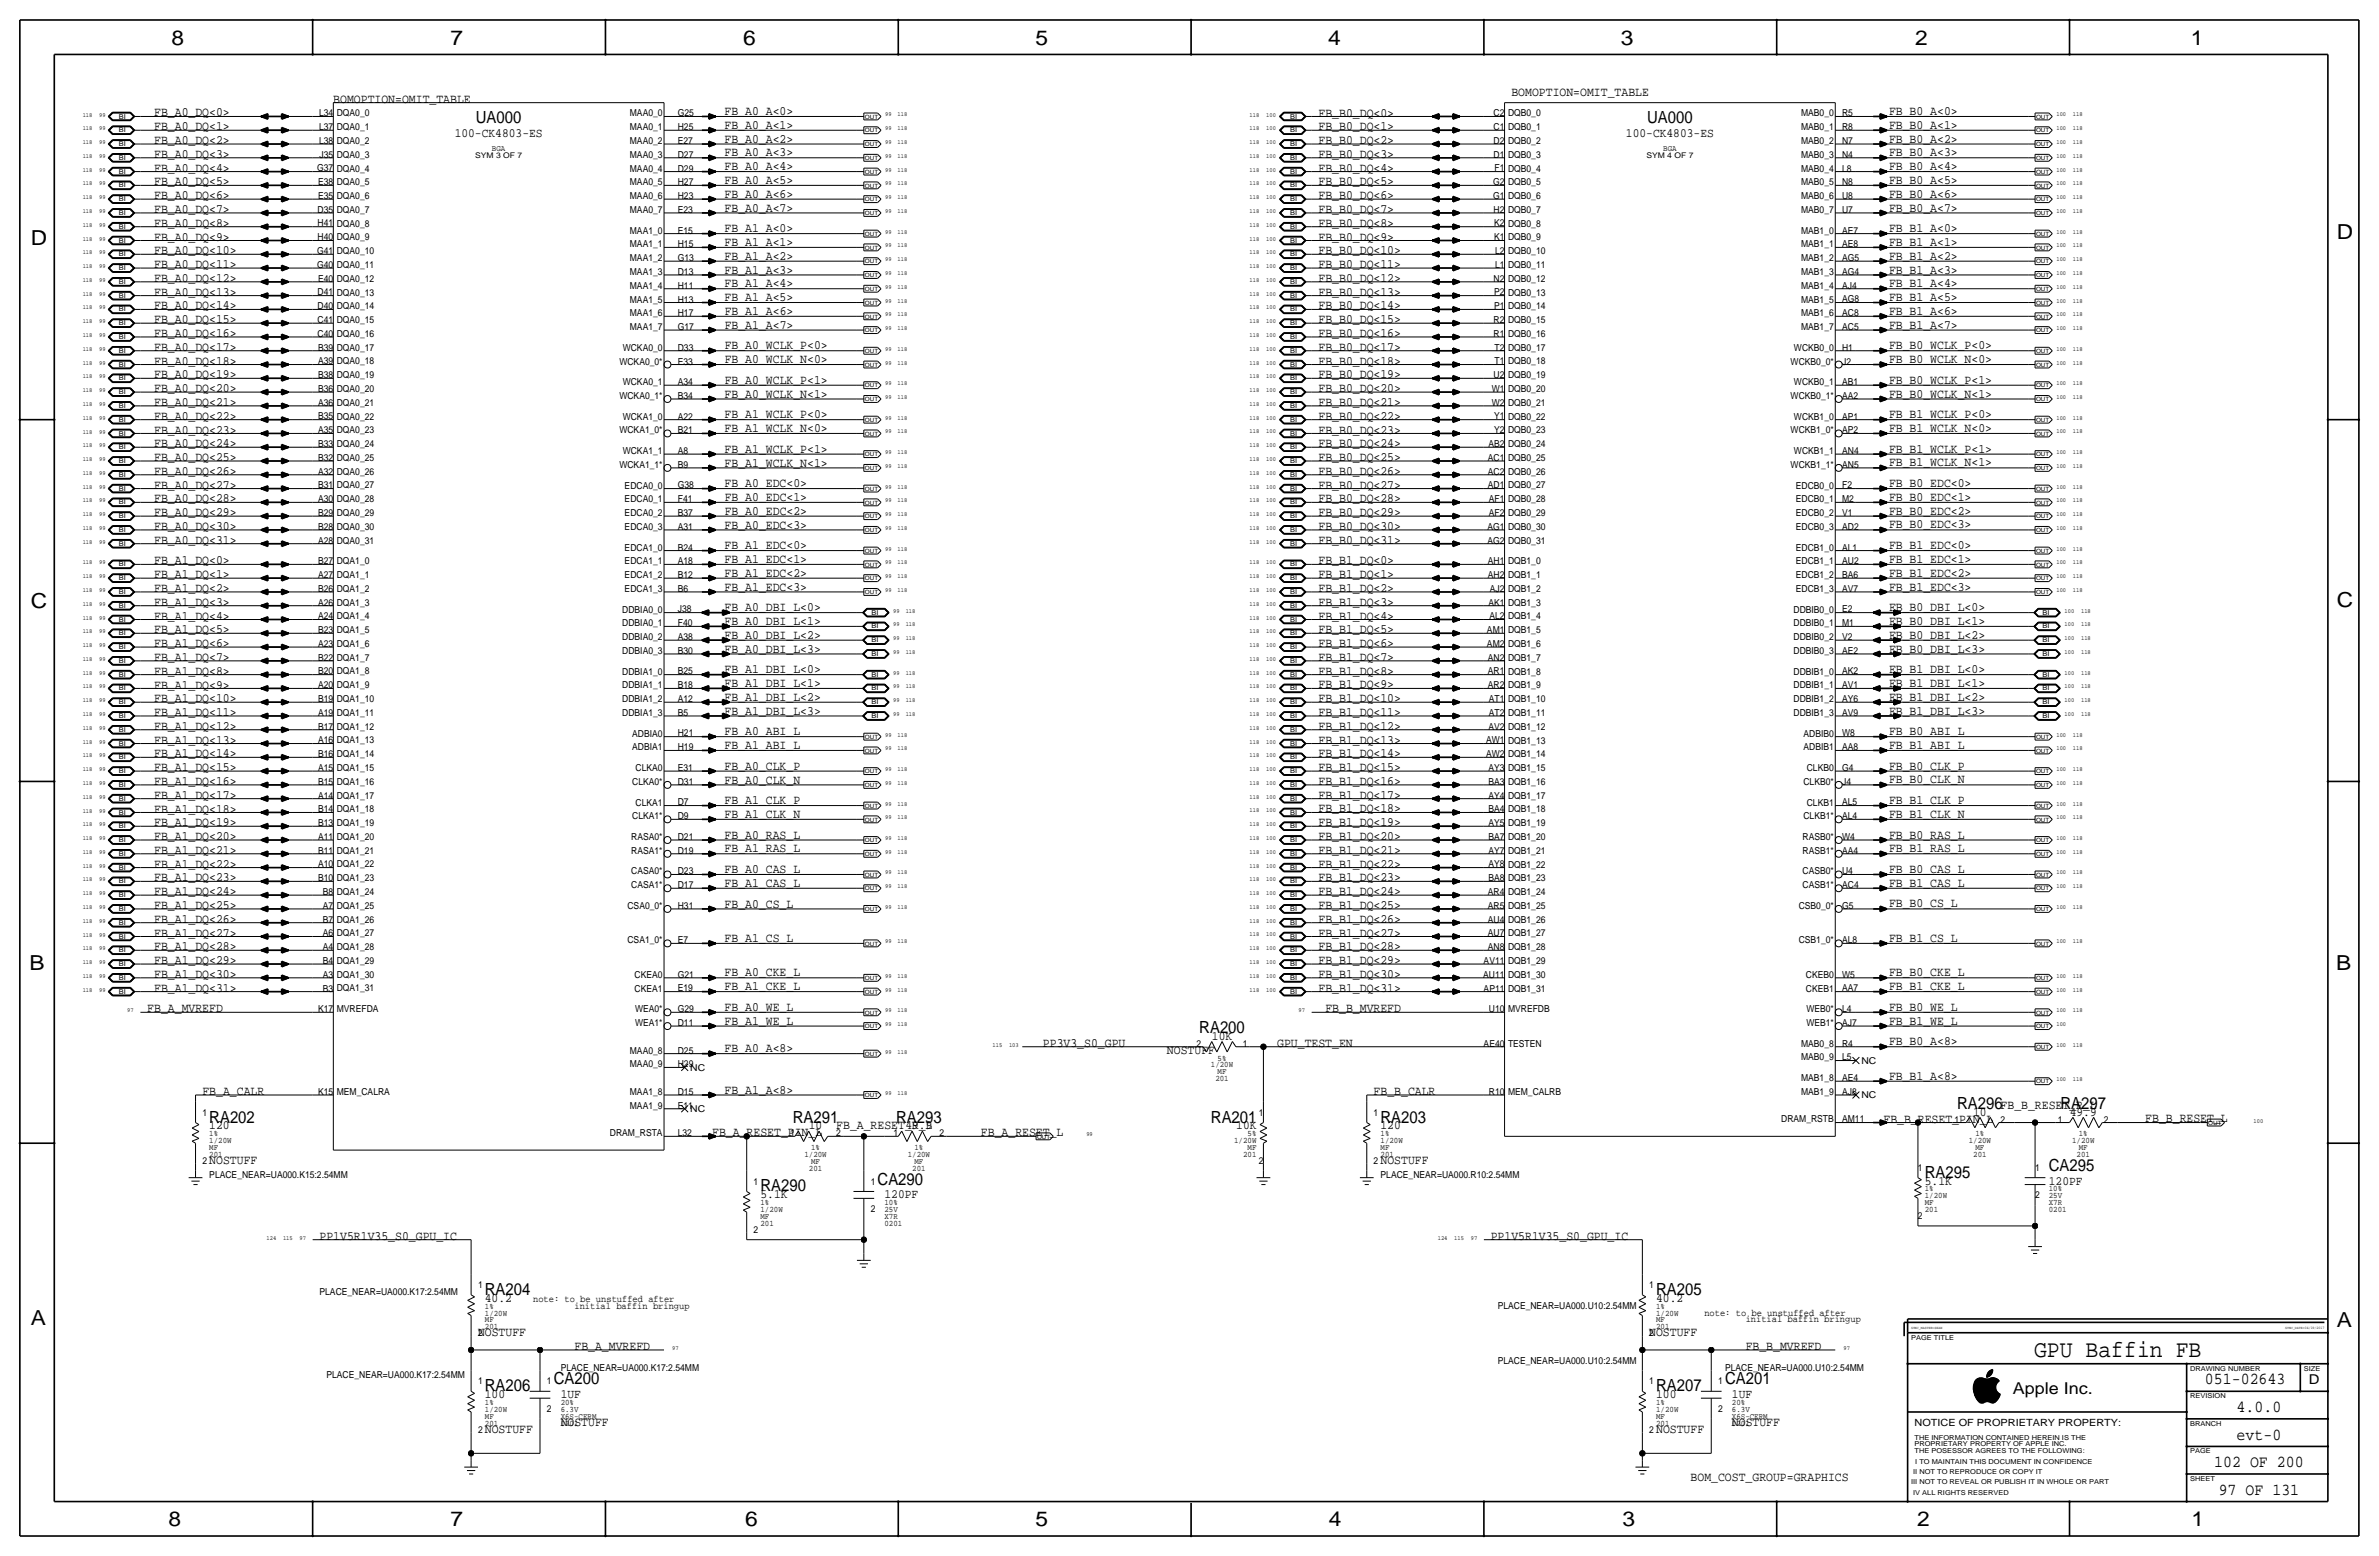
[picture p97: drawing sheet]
<svg xmlns="http://www.w3.org/2000/svg" width="877mm" height="574mm" viewBox="0 0 877 574" stroke-linecap="round" stroke-linejoin="round" font-family="sans-serif">
<defs><g id="words">
<text font-size="8.9" x="749.9" y="500.1">GPU Baffin FB</text>
<g font-size="7.6">
<text x="63.2" y="16.5">8</text>
<text x="166.1" y="16.5">7</text>
<text x="274" y="16.5">6</text>
<text x="381.7" y="16.5">5</text>
<text x="489.7" y="16.5">4</text>
<text x="597.6" y="16.5">3</text>
<text x="706.1" y="16.5">2</text>
<text x="807.7" y="16.5">1</text>
<text x="861.5" y="88.1">D</text>
<text x="11.4" y="90.4">D</text>
<text x="11.4" y="224.3">C</text>
<text x="861.5" y="223.8">C</text>
<text x="10.8" y="357.6">B</text>
<text x="861.3" y="357.4">B</text>
<text x="11.3" y="488.4">A</text>
<text x="861.5" y="489.2">A</text>
<text x="62.2" y="562.6">8</text>
<text x="166" y="562.6">7</text>
<text x="274.8" y="562.6">6</text>
<text x="381.7" y="562.6">5</text>
<text x="489.9" y="562.6">4</text>
<text x="598.1" y="562.6">3</text>
<text x="706.8" y="562.6">2</text>
<text x="807.9" y="562.6">1</text>
</g>
<g font-size="6.2">
<text x="175.4" y="45.5">UA000</text>
<text x="607.2" y="45.5">UA000</text>
<text x="442.1" y="380.7">RA200</text>
<text x="77.2" y="413.8">RA202</text>
<text x="292.3" y="413.8">RA291</text>
<text x="330.4" y="413.8">RA293</text>
<text x="446.4" y="413.8">RA201</text>
<text x="509" y="413.8">RA203</text>
<text x="721.5" y="408.7">RA296</text>
<text x="759.6" y="408.7">RA297</text>
<text x="755.3" y="431.5">CA295</text>
<text x="323.5" y="436.6">CA290</text>
<text x="709.6" y="434.1">RA295</text>
<text x="280.4" y="439.2">RA290</text>
<text x="178.8" y="477.3">RA204</text>
<text x="610.6" y="477.3">RA205</text>
<text x="178.8" y="512.8">RA206</text>
<text x="204.2" y="510.3">CA200</text>
<text x="610.6" y="512.8">RA207</text>
<text x="636" y="510.3">CA201</text>
<text x="812.9" y="510.3">051-02643</text>
<text x="824.6" y="520.4">4.0.0</text>
<text x="824.6" y="530.6">evt-0</text>
<text x="816.3" y="540.8">102 OF 200</text>
<text x="818" y="550.9">97 OF 131</text>
</g>
<text font-size="6" x="742.1" y="513.9">Apple Inc.</text>
<text font-size="5" x="851.2" y="510.3">D</text>
<g font-size="4.7">
<text x="557.2" y="35.3">BOMOPTION=OMIT_TABLE</text>
<text x="122.9" y="37.8">BOMOPTION=OMIT_TABLE</text>
<text x="56.8" y="42.9">FB_A0_DQ&lt;0&gt;</text>
<text x="267.2" y="42.4">FB_A0_A&lt;0&gt;</text>
<text x="267.2" y="47.5">FB_A0_A&lt;1&gt;</text>
<text x="486.1" y="42.9">FB_B0_DQ&lt;0&gt;</text>
<text x="696.4" y="42.4">FB_B0_A&lt;0&gt;</text>
<text x="696.4" y="47.5">FB_B0_A&lt;1&gt;</text>
<text x="56.8" y="53.1">FB_A0_DQ&lt;2&gt;</text>
<text x="56.8" y="48">FB_A0_DQ&lt;1&gt;</text>
<text x="167.6" y="50.5">100-CK4803-ES</text>
<text x="267.2" y="52.6">FB_A0_A&lt;2&gt;</text>
<text x="486.1" y="53.1">FB_B0_DQ&lt;2&gt;</text>
<text x="486.1" y="48">FB_B0_DQ&lt;1&gt;</text>
<text x="599.4" y="50.5">100-CK4803-ES</text>
<text x="696.4" y="52.6">FB_B0_A&lt;2&gt;</text>
<text x="56.8" y="58.2">FB_A0_DQ&lt;3&gt;</text>
<text x="267.2" y="57.7">FB_A0_A&lt;3&gt;</text>
<text x="486.1" y="58.2">FB_B0_DQ&lt;3&gt;</text>
<text x="696.4" y="57.7">FB_B0_A&lt;3&gt;</text>
<text x="56.8" y="63.3">FB_A0_DQ&lt;4&gt;</text>
<text x="267.2" y="62.7">FB_A0_A&lt;4&gt;</text>
<text x="486.1" y="63.3">FB_B0_DQ&lt;4&gt;</text>
<text x="696.4" y="62.7">FB_B0_A&lt;4&gt;</text>
<text x="56.8" y="68.3">FB_A0_DQ&lt;5&gt;</text>
<text x="267.2" y="67.8">FB_A0_A&lt;5&gt;</text>
<text x="486.1" y="68.3">FB_B0_DQ&lt;5&gt;</text>
<text x="696.4" y="67.8">FB_B0_A&lt;5&gt;</text>
<text x="56.8" y="73.4">FB_A0_DQ&lt;6&gt;</text>
<text x="267.2" y="72.9">FB_A0_A&lt;6&gt;</text>
<text x="267.2" y="78">FB_A0_A&lt;7&gt;</text>
<text x="486.1" y="73.4">FB_B0_DQ&lt;6&gt;</text>
<text x="696.4" y="78">FB_B0_A&lt;7&gt;</text>
<text x="696.4" y="72.9">FB_B0_A&lt;6&gt;</text>
<text x="56.8" y="78.5">FB_A0_DQ&lt;7&gt;</text>
<text x="56.9" y="83.5">FB_A0_DQ&lt;8&gt;</text>
<text x="486.1" y="78.5">FB_B0_DQ&lt;7&gt;</text>
<text x="486.1" y="83.6">FB_B0_DQ&lt;8&gt;</text>
<text x="56.8" y="88.7">FB_A0_DQ&lt;9&gt;</text>
<text x="267.2" y="85.6">FB_A1_A&lt;0&gt;</text>
<text x="486.1" y="88.7">FB_B0_DQ&lt;9&gt;</text>
<text x="696.4" y="85.6">FB_B1_A&lt;0&gt;</text>
<text x="56.8" y="93.7">FB_A0_DQ&lt;10&gt;</text>
<text x="267.2" y="90.7">FB_A1_A&lt;1&gt;</text>
<text x="267.2" y="95.8">FB_A1_A&lt;2&gt;</text>
<text x="486.1" y="93.7">FB_B0_DQ&lt;10&gt;</text>
<text x="696.4" y="90.7">FB_B1_A&lt;1&gt;</text>
<text x="696.4" y="95.7">FB_B1_A&lt;2&gt;</text>
<text x="56.8" y="98.8">FB_A0_DQ&lt;11&gt;</text>
<text x="267.2" y="100.8">FB_A1_A&lt;3&gt;</text>
<text x="486.1" y="98.8">FB_B0_DQ&lt;11&gt;</text>
<text x="696.4" y="100.8">FB_B1_A&lt;3&gt;</text>
<text x="56.8" y="103.9">FB_A0_DQ&lt;12&gt;</text>
<text x="267.2" y="105.9">FB_A1_A&lt;4&gt;</text>
<text x="486.1" y="103.9">FB_B0_DQ&lt;12&gt;</text>
<text x="696.4" y="105.9">FB_B1_A&lt;4&gt;</text>
<text x="56.8" y="109">FB_A0_DQ&lt;13&gt;</text>
<text x="267.2" y="111">FB_A1_A&lt;5&gt;</text>
<text x="486.1" y="109">FB_B0_DQ&lt;13&gt;</text>
<text x="696.4" y="111">FB_B1_A&lt;5&gt;</text>
<text x="56.8" y="114.1">FB_A0_DQ&lt;14&gt;</text>
<text x="56.8" y="119.1">FB_A0_DQ&lt;15&gt;</text>
<text x="267.2" y="116.1">FB_A1_A&lt;6&gt;</text>
<text x="486.1" y="114.1">FB_B0_DQ&lt;14&gt;</text>
<text x="486.1" y="119.2">FB_B0_DQ&lt;15&gt;</text>
<text x="696.4" y="116.1">FB_B1_A&lt;6&gt;</text>
<text x="56.8" y="124.2">FB_A0_DQ&lt;16&gt;</text>
<text x="267.2" y="121.1">FB_A1_A&lt;7&gt;</text>
<text x="486.1" y="124.2">FB_B0_DQ&lt;16&gt;</text>
<text x="696.4" y="121.1">FB_B1_A&lt;7&gt;</text>
<text x="56.8" y="129.3">FB_A0_DQ&lt;17&gt;</text>
<text x="267.2" y="128.8">FB_A0_WCLK_P&lt;0&gt;</text>
<text x="486.1" y="129.3">FB_B0_DQ&lt;17&gt;</text>
<text x="696.4" y="128.8">FB_B0_WCLK_P&lt;0&gt;</text>
<text x="56.8" y="134.4">FB_A0_DQ&lt;18&gt;</text>
<text x="267.2" y="133.8">FB_A0_WCLK_N&lt;0&gt;</text>
<text x="486.1" y="134.4">FB_B0_DQ&lt;18&gt;</text>
<text x="696.4" y="133.8">FB_B0_WCLK_N&lt;0&gt;</text>
<text x="56.8" y="139.5">FB_A0_DQ&lt;19&gt;</text>
<text x="267.2" y="141.5">FB_A0_WCLK_P&lt;1&gt;</text>
<text x="486.1" y="139.5">FB_B0_DQ&lt;19&gt;</text>
<text x="696.4" y="141.5">FB_B0_WCLK_P&lt;1&gt;</text>
<text x="56.8" y="144.6">FB_A0_DQ&lt;20&gt;</text>
<text x="56.8" y="149.6">FB_A0_DQ&lt;21&gt;</text>
<text x="267.2" y="146.6">FB_A0_WCLK_N&lt;1&gt;</text>
<text x="486.1" y="144.6">FB_B0_DQ&lt;20&gt;</text>
<text x="486.1" y="149.6">FB_B0_DQ&lt;21&gt;</text>
<text x="696.4" y="146.5">FB_B0_WCLK_N&lt;1&gt;</text>
<text x="56.8" y="154.7">FB_A0_DQ&lt;22&gt;</text>
<text x="267.2" y="154.2">FB_A1_WCLK_P&lt;0&gt;</text>
<text x="486.1" y="154.7">FB_B0_DQ&lt;22&gt;</text>
<text x="696.4" y="154.2">FB_B1_WCLK_P&lt;0&gt;</text>
<text x="56.8" y="159.8">FB_A0_DQ&lt;23&gt;</text>
<text x="267.2" y="159.3">FB_A1_WCLK_N&lt;0&gt;</text>
<text x="486.1" y="159.8">FB_B0_DQ&lt;23&gt;</text>
<text x="696.4" y="159.2">FB_B1_WCLK_N&lt;0&gt;</text>
<text x="56.8" y="164.9">FB_A0_DQ&lt;24&gt;</text>
<text x="267.2" y="166.9">FB_A1_WCLK_P&lt;1&gt;</text>
<text x="486.1" y="164.9">FB_B0_DQ&lt;24&gt;</text>
<text x="696.4" y="166.9">FB_B1_WCLK_P&lt;1&gt;</text>
<text x="56.8" y="170">FB_A0_DQ&lt;25&gt;</text>
<text x="267.2" y="172">FB_A1_WCLK_N&lt;1&gt;</text>
<text x="486.1" y="169.9">FB_B0_DQ&lt;25&gt;</text>
<text x="696.4" y="171.9">FB_B1_WCLK_N&lt;1&gt;</text>
<text x="56.8" y="175">FB_A0_DQ&lt;26&gt;</text>
<text x="267.2" y="179.6">FB_A0_EDC&lt;0&gt;</text>
<text x="486.1" y="175">FB_B0_DQ&lt;26&gt;</text>
<text x="696.4" y="179.6">FB_B0_EDC&lt;0&gt;</text>
<text x="56.8" y="185.2">FB_A0_DQ&lt;28&gt;</text>
<text x="56.8" y="180.1">FB_A0_DQ&lt;27&gt;</text>
<text x="267.2" y="184.6">FB_A0_EDC&lt;1&gt;</text>
<text x="486.1" y="180.1">FB_B0_DQ&lt;27&gt;</text>
<text x="486.1" y="185.2">FB_B0_DQ&lt;28&gt;</text>
<text x="696.4" y="184.6">FB_B0_EDC&lt;1&gt;</text>
<text x="56.8" y="190.3">FB_A0_DQ&lt;29&gt;</text>
<text x="267.2" y="189.7">FB_A0_EDC&lt;2&gt;</text>
<text x="486.1" y="190.3">FB_B0_DQ&lt;29&gt;</text>
<text x="696.4" y="189.7">FB_B0_EDC&lt;2&gt;</text>
<text x="56.8" y="195.4">FB_A0_DQ&lt;30&gt;</text>
<text x="267.2" y="194.8">FB_A0_EDC&lt;3&gt;</text>
<text x="486.1" y="195.3">FB_B0_DQ&lt;30&gt;</text>
<text x="696.4" y="194.8">FB_B0_EDC&lt;3&gt;</text>
<text x="56.8" y="200.4">FB_A0_DQ&lt;31&gt;</text>
<text x="267.2" y="202.4">FB_A1_EDC&lt;0&gt;</text>
<text x="486.1" y="200.4">FB_B0_DQ&lt;31&gt;</text>
<text x="696.4" y="202.4">FB_B1_EDC&lt;0&gt;</text>
<text x="56.8" y="208.1">FB_A1_DQ&lt;0&gt;</text>
<text x="267.2" y="207.5">FB_A1_EDC&lt;1&gt;</text>
<text x="486.1" y="208">FB_B1_DQ&lt;0&gt;</text>
<text x="696.4" y="207.5">FB_B1_EDC&lt;1&gt;</text>
<text x="56.8" y="213.1">FB_A1_DQ&lt;1&gt;</text>
<text x="267.2" y="212.6">FB_A1_EDC&lt;2&gt;</text>
<text x="486.1" y="213.1">FB_B1_DQ&lt;1&gt;</text>
<text x="696.4" y="212.6">FB_B1_EDC&lt;2&gt;</text>
<text x="56.8" y="218.2">FB_A1_DQ&lt;2&gt;</text>
<text x="267.2" y="217.7">FB_A1_EDC&lt;3&gt;</text>
<text x="486.1" y="218.2">FB_B1_DQ&lt;2&gt;</text>
<text x="696.4" y="217.7">FB_B1_EDC&lt;3&gt;</text>
<text x="56.8" y="223.3">FB_A1_DQ&lt;3&gt;</text>
<text x="267.2" y="225.3">FB_A0_DBI_L&lt;0&gt;</text>
<text x="486.1" y="223.3">FB_B1_DQ&lt;3&gt;</text>
<text x="696.4" y="225.3">FB_B0_DBI_L&lt;0&gt;</text>
<text x="56.8" y="228.4">FB_A1_DQ&lt;4&gt;</text>
<text x="56.8" y="233.5">FB_A1_DQ&lt;5&gt;</text>
<text x="267.2" y="230.4">FB_A0_DBI_L&lt;1&gt;</text>
<text x="486.1" y="228.4">FB_B1_DQ&lt;4&gt;</text>
<text x="486.1" y="233.4">FB_B1_DQ&lt;5&gt;</text>
<text x="696.4" y="230.4">FB_B0_DBI_L&lt;1&gt;</text>
<text x="56.8" y="238.5">FB_A1_DQ&lt;6&gt;</text>
<text x="267.2" y="235.5">FB_A0_DBI_L&lt;2&gt;</text>
<text x="486.1" y="238.5">FB_B1_DQ&lt;6&gt;</text>
<text x="696.4" y="235.5">FB_B0_DBI_L&lt;2&gt;</text>
<text x="56.8" y="243.6">FB_A1_DQ&lt;7&gt;</text>
<text x="267.2" y="240.5">FB_A0_DBI_L&lt;3&gt;</text>
<text x="486.1" y="243.6">FB_B1_DQ&lt;7&gt;</text>
<text x="696.4" y="240.6">FB_B0_DBI_L&lt;3&gt;</text>
<text x="56.8" y="248.7">FB_A1_DQ&lt;8&gt;</text>
<text x="267.2" y="248.2">FB_A1_DBI_L&lt;0&gt;</text>
<text x="486.1" y="248.7">FB_B1_DQ&lt;8&gt;</text>
<text x="696.4" y="248.2">FB_B1_DBI_L&lt;0&gt;</text>
<text x="56.8" y="253.8">FB_A1_DQ&lt;9&gt;</text>
<text x="267.2" y="253.2">FB_A1_DBI_L&lt;1&gt;</text>
<text x="486.1" y="253.8">FB_B1_DQ&lt;9&gt;</text>
<text x="696.4" y="253.2">FB_B1_DBI_L&lt;1&gt;</text>
<text x="56.8" y="258.9">FB_A1_DQ&lt;10&gt;</text>
<text x="56.8" y="263.9">FB_A1_DQ&lt;11&gt;</text>
<text x="267.2" y="263.4">FB_A1_DBI_L&lt;3&gt;</text>
<text x="267.2" y="258.3">FB_A1_DBI_L&lt;2&gt;</text>
<text x="486.1" y="258.8">FB_B1_DQ&lt;10&gt;</text>
<text x="486.1" y="263.9">FB_B1_DQ&lt;11&gt;</text>
<text x="696.4" y="263.4">FB_B1_DBI_L&lt;3&gt;</text>
<text x="696.4" y="258.3">FB_B1_DBI_L&lt;2&gt;</text>
<text x="56.8" y="269">FB_A1_DQ&lt;12&gt;</text>
<text x="486.1" y="269">FB_B1_DQ&lt;12&gt;</text>
<text x="56.8" y="274.1">FB_A1_DQ&lt;13&gt;</text>
<text x="267.2" y="271">FB_A0_ABI_L</text>
<text x="486.1" y="274.1">FB_B1_DQ&lt;13&gt;</text>
<text x="696.4" y="271">FB_B0_ABI_L</text>
<text x="56.8" y="279.2">FB_A1_DQ&lt;14&gt;</text>
<text x="267.2" y="276.1">FB_A1_ABI_L</text>
<text x="486.1" y="279.2">FB_B1_DQ&lt;14&gt;</text>
<text x="696.4" y="276.1">FB_B1_ABI_L</text>
<text x="56.8" y="284.2">FB_A1_DQ&lt;15&gt;</text>
<text x="267.2" y="283.7">FB_A0_CLK_P</text>
<text x="486.1" y="284.2">FB_B1_DQ&lt;15&gt;</text>
<text x="696.4" y="283.7">FB_B0_CLK_P</text>
<text x="56.8" y="289.3">FB_A1_DQ&lt;16&gt;</text>
<text x="267.2" y="288.8">FB_A0_CLK_N</text>
<text x="486.1" y="289.3">FB_B1_DQ&lt;16&gt;</text>
<text x="696.4" y="288.8">FB_B0_CLK_N</text>
<text x="56.8" y="294.4">FB_A1_DQ&lt;17&gt;</text>
<text x="56.8" y="299.5">FB_A1_DQ&lt;18&gt;</text>
<text x="267.2" y="296.4">FB_A1_CLK_P</text>
<text x="486.1" y="294.4">FB_B1_DQ&lt;17&gt;</text>
<text x="486.1" y="299.5">FB_B1_DQ&lt;18&gt;</text>
<text x="696.4" y="296.4">FB_B1_CLK_P</text>
<text x="56.8" y="304.6">FB_A1_DQ&lt;19&gt;</text>
<text x="267.2" y="301.5">FB_A1_CLK_N</text>
<text x="486.1" y="304.6">FB_B1_DQ&lt;19&gt;</text>
<text x="696.4" y="301.5">FB_B1_CLK_N</text>
<text x="56.8" y="309.7">FB_A1_DQ&lt;20&gt;</text>
<text x="267.2" y="309.1">FB_A0_RAS_L</text>
<text x="486.1" y="309.6">FB_B1_DQ&lt;20&gt;</text>
<text x="696.4" y="309.1">FB_B0_RAS_L</text>
<text x="56.8" y="314.7">FB_A1_DQ&lt;21&gt;</text>
<text x="267.2" y="314.2">FB_A1_RAS_L</text>
<text x="486.1" y="314.7">FB_B1_DQ&lt;21&gt;</text>
<text x="696.4" y="314.2">FB_B1_RAS_L</text>
<text x="56.8" y="319.8">FB_A1_DQ&lt;22&gt;</text>
<text x="267.2" y="321.8">FB_A0_CAS_L</text>
<text x="486.1" y="319.8">FB_B1_DQ&lt;22&gt;</text>
<text x="696.4" y="321.8">FB_B0_CAS_L</text>
<text x="56.8" y="324.9">FB_A1_DQ&lt;23&gt;</text>
<text x="56.8" y="330">FB_A1_DQ&lt;24&gt;</text>
<text x="267.2" y="326.9">FB_A1_CAS_L</text>
<text x="486.1" y="324.9">FB_B1_DQ&lt;23&gt;</text>
<text x="486.1" y="330">FB_B1_DQ&lt;24&gt;</text>
<text x="696.4" y="326.9">FB_B1_CAS_L</text>
<text x="56.8" y="335.1">FB_A1_DQ&lt;25&gt;</text>
<text x="267.2" y="334.5">FB_A0_CS_L</text>
<text x="486.1" y="335">FB_B1_DQ&lt;25&gt;</text>
<text x="696.4" y="334.5">FB_B0_CS_L</text>
<text x="56.8" y="340.1">FB_A1_DQ&lt;26&gt;</text>
<text x="486.1" y="340.1">FB_B1_DQ&lt;26&gt;</text>
<text x="56.8" y="345.2">FB_A1_DQ&lt;27&gt;</text>
<text x="267.2" y="347.2">FB_A1_CS_L</text>
<text x="486.1" y="345.2">FB_B1_DQ&lt;27&gt;</text>
<text x="696.4" y="347.2">FB_B1_CS_L</text>
<text x="56.8" y="350.3">FB_A1_DQ&lt;28&gt;</text>
<text x="486.1" y="350.3">FB_B1_DQ&lt;28&gt;</text>
<text x="56.8" y="355.4">FB_A1_DQ&lt;29&gt;</text>
<text x="267.2" y="359.9">FB_A0_CKE_L</text>
<text x="486.1" y="355.4">FB_B1_DQ&lt;29&gt;</text>
<text x="696.4" y="359.9">FB_B0_CKE_L</text>
<text x="56.8" y="365.5">FB_A1_DQ&lt;31&gt;</text>
<text x="56.8" y="360.5">FB_A1_DQ&lt;30&gt;</text>
<text x="267.2" y="365">FB_A1_CKE_L</text>
<text x="486.1" y="365.5">FB_B1_DQ&lt;31&gt;</text>
<text x="486.1" y="360.4">FB_B1_DQ&lt;30&gt;</text>
<text x="696.4" y="365">FB_B1_CKE_L</text>
<text x="54.3" y="373.2">FB_A_MVREFD</text>
<text x="267.2" y="372.6">FB_A0_WE_L</text>
<text x="267.2" y="377.7">FB_A1_WE_L</text>
<text x="488.6" y="373.1">FB_B_MVREFD</text>
<text x="696.4" y="372.6">FB_B0_WE_L</text>
<text x="696.4" y="377.7">FB_B1_WE_L</text>
<text x="446.8" y="383.3">10K</text>
<text x="267.2" y="387.9">FB_A0_A&lt;8&gt;</text>
<text x="384.5" y="385.8">PP3V3_S0_GPU</text>
<text x="430.2" y="388.4">NOSTUFF</text>
<text x="470.9" y="385.8">GPU_TEST_EN</text>
<text x="696.4" y="385.3">FB_B0_A&lt;8&gt;</text>
<text x="696.4" y="398">FB_B1_A&lt;8&gt;</text>
<text x="74.6" y="403.6">FB_A_CALR</text>
<text x="267.2" y="403.1">FB_A1_A&lt;8&gt;</text>
<text x="506.4" y="403.6">FB_B_CALR</text>
<text x="694.4" y="413.8">FB_B_RESET_PIN_L</text>
<text x="727.5" y="411.2">10</text>
<text x="737.6" y="408.7">FB_B_RESET_R_L</text>
<text x="763.1" y="411.2">49.9</text>
<text x="790.9" y="413.7">FB_B_RESET_L</text>
<text x="77.2" y="416.3">120</text>
<text x="262.6" y="418.9">FB_A_RESET_PIN_L</text>
<text x="298.2" y="416.3">10</text>
<text x="308.3" y="416.3">FB_A_RESET_R_L</text>
<text x="333.8" y="416.3">49.9</text>
<text x="361.6" y="418.8">FB_A_RESET_L</text>
<text x="455.8" y="416.3">10K</text>
<text x="509" y="416.3">120</text>
<text x="77.2" y="429">NOSTUFF</text>
<text x="509" y="429">NOSTUFF</text>
<text x="709.6" y="436.6">5.1K</text>
<text x="755.3" y="436.6">120PF</text>
<text x="280.4" y="441.7">5.1K</text>
<text x="326.1" y="441.7">120PF</text>
<text x="117.8" y="457">PP1V5R1V35_S0_GPU_IC</text>
<text x="549.6" y="456.9">PP1V5R1V35_S0_GPU_IC</text>
<text x="178.8" y="479.8">40.2</text>
<text x="610.6" y="479.8">40.2</text>
<text x="176.2" y="492.5">NOSTUFF</text>
<text x="211.8" y="497.6">FB_A_MVREFD</text>
<text x="608" y="492.5">NOSTUFF</text>
<text x="643.6" y="497.6">FB_B_MVREFD</text>
<text x="178.8" y="515.4">100</text>
<text x="206.7" y="515.4">1UF</text>
<text x="610.6" y="515.4">100</text>
<text x="638.5" y="515.4">1UF</text>
<text x="206.7" y="525.5">NOSTUFF</text>
<text x="638.5" y="525.5">NOSTUFF</text>
<text x="178.8" y="528.1">NOSTUFF</text>
<text x="610.6" y="528.1">NOSTUFF</text>
<text x="623.3" y="545.8">BOM_COST_GROUP=GRAPHICS</text>
</g>
<text font-size="3.7" x="705.8" y="525.5">NOTICE OF PROPRIETARY PROPERTY:</text>
<g font-size="3.6">
<text x="196.5" y="479.8">note: to be unstuffed after</text>
<text x="211.8" y="482.3">initial baffin bringup</text>
<text x="628.3" y="484.9">note: to be unstuffed after</text>
<text x="643.6" y="487.4">initial baffin bringup</text>
</g>
<g font-size="3.5">
<text x="117.6" y="47.9">L37</text>
<text x="117.6" y="42.8">L34</text>
<text x="124.2" y="48">DQA0_1</text>
<text x="124.2" y="42.9">DQA0_0</text>
<text x="232.2" y="42.9">MAA0_0</text>
<text x="249.9" y="48">H25</text>
<text x="249.9" y="42.9">G25</text>
<text x="550.7" y="47.9">C1</text>
<text x="550.7" y="42.8">C2</text>
<text x="556" y="48">DQB0_1</text>
<text x="556" y="42.9">DQB0_0</text>
<text x="664" y="42.9">MAB0_0</text>
<text x="679.1" y="48">R8</text>
<text x="679.1" y="42.9">R5</text>
<text x="117.6" y="53">L38</text>
<text x="124.2" y="53.1">DQA0_2</text>
<text x="232.2" y="48">MAA0_1</text>
<text x="232.2" y="53.1">MAA0_2</text>
<text x="249.9" y="53.1">E27</text>
<text x="550.7" y="53">D2</text>
<text x="556" y="53.1">DQB0_2</text>
<text x="664" y="53.1">MAB0_2</text>
<text x="664" y="48">MAB0_1</text>
<text x="679.1" y="53.1">N7</text>
<text x="117.8" y="58.1">J35</text>
<text x="124.2" y="58.1">DQA0_3</text>
<text x="232.2" y="58.2">MAA0_3</text>
<text x="249.9" y="58.1">D27</text>
<text x="550.7" y="58.1">D1</text>
<text x="556" y="58.1">DQB0_3</text>
<text x="664" y="58.2">MAB0_3</text>
<text x="679.1" y="58.1">N4</text>
<text x="116.9" y="63.1">G37</text>
<text x="124.2" y="63.2">DQA0_4</text>
<text x="232.2" y="63.2">MAA0_4</text>
<text x="249.9" y="63.2">D29</text>
<text x="551" y="63.1">F1</text>
<text x="556" y="63.2">DQB0_4</text>
<text x="664" y="63.2">MAB0_4</text>
<text x="679.1" y="63.2">L8</text>
<text x="117.3" y="68.2">E38</text>
<text x="124.2" y="68.3">DQA0_5</text>
<text x="232.2" y="68.3">MAA0_5</text>
<text x="249.9" y="68.3">H27</text>
<text x="550.5" y="68.2">G2</text>
<text x="556" y="68.3">DQB0_5</text>
<text x="664" y="68.3">MAB0_5</text>
<text x="679.1" y="68.3">N8</text>
<text x="117.3" y="73.3">E35</text>
<text x="124.2" y="73.4">DQA0_6</text>
<text x="232.2" y="73.4">MAA0_6</text>
<text x="249.9" y="73.4">H23</text>
<text x="550.5" y="73.3">G1</text>
<text x="556" y="73.4">DQB0_6</text>
<text x="664" y="73.4">MAB0_6</text>
<text x="679.1" y="73.4">U8</text>
<text x="117.1" y="83.5">H41</text>
<text x="117.1" y="78.4">D35</text>
<text x="124.2" y="83.5">DQA0_8</text>
<text x="124.2" y="78.5">DQA0_7</text>
<text x="232.2" y="78.5">MAA0_7</text>
<text x="249.9" y="78.5">E23</text>
<text x="550.7" y="78.4">H2</text>
<text x="550.8" y="83.5">K2</text>
<text x="556" y="78.5">DQB0_7</text>
<text x="556" y="83.5">DQB0_8</text>
<text x="664" y="78.5">MAB0_7</text>
<text x="679.1" y="78.5">U7</text>
<text x="117.1" y="88.5">H40</text>
<text x="124.2" y="88.6">DQA0_9</text>
<text x="232.2" y="86.1">MAA1_0</text>
<text x="249.9" y="86.1">E15</text>
<text x="550.8" y="88.5">K1</text>
<text x="556" y="88.6">DQB0_9</text>
<text x="664" y="86.1">MAB1_0</text>
<text x="679.1" y="86.1">AE7</text>
<text x="116.9" y="93.6">G41</text>
<text x="124.2" y="93.7">DQA0_10</text>
<text x="232.2" y="91.2">MAA1_1</text>
<text x="249.9" y="91.2">H15</text>
<text x="551.2" y="93.6">L2</text>
<text x="556" y="93.7">DQB0_10</text>
<text x="664" y="91.2">MAB1_1</text>
<text x="679.1" y="91.2">AE8</text>
<text x="116.9" y="98.7">G40</text>
<text x="124.2" y="98.8">DQA0_11</text>
<text x="232.2" y="101.3">MAA1_3</text>
<text x="232.2" y="96.3">MAA1_2</text>
<text x="249.9" y="101.3">D13</text>
<text x="249.9" y="96.3">G13</text>
<text x="551.2" y="98.7">L1</text>
<text x="556" y="98.8">DQB0_11</text>
<text x="664" y="101.3">MAB1_3</text>
<text x="664" y="96.3">MAB1_2</text>
<text x="679.1" y="101.3">AG4</text>
<text x="679.1" y="96.3">AG5</text>
<text x="117.3" y="103.8">E40</text>
<text x="124.2" y="103.9">DQA0_12</text>
<text x="232.2" y="106.4">MAA1_4</text>
<text x="249.9" y="106.4">H11</text>
<text x="550.7" y="103.8">N2</text>
<text x="556" y="103.9">DQB0_12</text>
<text x="664" y="106.4">MAB1_4</text>
<text x="679.1" y="106.4">AJ4</text>
<text x="117.1" y="114">D40</text>
<text x="117.1" y="108.9">D41</text>
<text x="124.2" y="108.9">DQA0_13</text>
<text x="232.2" y="111.5">MAA1_5</text>
<text x="249.9" y="111.5">H13</text>
<text x="550.8" y="114">P1</text>
<text x="550.8" y="108.9">P2</text>
<text x="556" y="108.9">DQB0_13</text>
<text x="664" y="111.5">MAB1_5</text>
<text x="679.1" y="111.5">AG8</text>
<text x="117.1" y="119">C41</text>
<text x="124.2" y="114">DQA0_14</text>
<text x="124.2" y="119.1">DQA0_15</text>
<text x="232.2" y="116.6">MAA1_6</text>
<text x="249.9" y="116.6">H17</text>
<text x="550.7" y="119">R2</text>
<text x="556" y="114">DQB0_14</text>
<text x="556" y="119.1">DQB0_15</text>
<text x="664" y="116.6">MAB1_6</text>
<text x="679.1" y="116.6">AC8</text>
<text x="117.1" y="124.1">C40</text>
<text x="124.2" y="124.2">DQA0_16</text>
<text x="232.2" y="121.7">MAA1_7</text>
<text x="249.9" y="121.7">G17</text>
<text x="550.7" y="124.1">R1</text>
<text x="556" y="124.2">DQB0_16</text>
<text x="664" y="121.7">MAB1_7</text>
<text x="679.1" y="121.7">AC5</text>
<text x="117.3" y="129.2">B39</text>
<text x="124.2" y="129.2">DQA0_17</text>
<text x="229.6" y="129.3">WCKA0_0</text>
<text x="249.9" y="129.3">D33</text>
<text x="551" y="129.2">T2</text>
<text x="556" y="129.3">DQB0_17</text>
<text x="661.4" y="129.3">WCKB0_0</text>
<text x="679.1" y="129.3">H1</text>
<text x="117.3" y="134.3">A39</text>
<text x="124.2" y="134.3">DQA0_18</text>
<text x="228.4" y="134.4">WCKA0_0*</text>
<text x="249.9" y="134.4">E33</text>
<text x="551" y="134.3">T1</text>
<text x="556" y="134.3">DQB0_18</text>
<text x="660.2" y="134.4">WCKB0_0*</text>
<text x="679.1" y="134.4">J2</text>
<text x="117.3" y="139.4">B38</text>
<text x="124.2" y="139.4">DQA0_19</text>
<text x="229.6" y="142">WCKA0_1</text>
<text x="249.9" y="142">A34</text>
<text x="550.7" y="139.4">U2</text>
<text x="556" y="139.4">DQB0_19</text>
<text x="661.4" y="142">WCKB0_1</text>
<text x="679.1" y="142">AB1</text>
<text x="117.3" y="149.5">A36</text>
<text x="117.3" y="144.4">B36</text>
<text x="124.2" y="144.5">DQA0_20</text>
<text x="124.2" y="149.6">DQA0_21</text>
<text x="228.4" y="147.1">WCKA0_1*</text>
<text x="249.9" y="147.1">B34</text>
<text x="550" y="149.5">W2</text>
<text x="550" y="144.4">W1</text>
<text x="556" y="144.5">DQB0_20</text>
<text x="556" y="149.6">DQB0_21</text>
<text x="660.2" y="147.1">WCKB0_1*</text>
<text x="679.1" y="147.1">AA2</text>
<text x="117.3" y="154.6">B35</text>
<text x="124.2" y="154.6">DQA0_22</text>
<text x="229.6" y="154.7">WCKA1_0</text>
<text x="249.9" y="154.7">A22</text>
<text x="550.8" y="154.6">Y1</text>
<text x="556" y="154.7">DQB0_22</text>
<text x="661.4" y="154.7">WCKB1_0</text>
<text x="679.1" y="154.7">AP1</text>
<text x="117.3" y="159.7">A35</text>
<text x="124.2" y="159.7">DQA0_23</text>
<text x="228.4" y="159.8">WCKA1_0*</text>
<text x="249.9" y="159.8">B21</text>
<text x="550.8" y="159.7">Y2</text>
<text x="556" y="159.7">DQB0_23</text>
<text x="660.2" y="159.8">WCKB1_0*</text>
<text x="679.1" y="159.8">AP2</text>
<text x="117.3" y="164.8">B33</text>
<text x="124.2" y="164.8">DQA0_24</text>
<text x="229.6" y="167.4">WCKA1_1</text>
<text x="249.9" y="167.4">A8</text>
<text x="548.7" y="164.8">AB2</text>
<text x="556" y="164.8">DQB0_24</text>
<text x="661.4" y="167.4">WCKB1_1</text>
<text x="679.1" y="167.4">AN4</text>
<text x="117.3" y="169.8">B32</text>
<text x="124.2" y="169.9">DQA0_25</text>
<text x="228.4" y="172.5">WCKA1_1*</text>
<text x="249.9" y="172.5">B9</text>
<text x="548.6" y="169.8">AC1</text>
<text x="556" y="169.9">DQB0_25</text>
<text x="660.2" y="172.5">WCKB1_1*</text>
<text x="679.1" y="172.5">AN5</text>
<text x="117.3" y="174.9">A32</text>
<text x="124.2" y="175">DQA0_26</text>
<text x="548.6" y="174.9">AC2</text>
<text x="556" y="175">DQB0_26</text>
<text x="117.3" y="185.1">A30</text>
<text x="117.3" y="180">B31</text>
<text x="124.2" y="185.1">DQA0_28</text>
<text x="124.2" y="180">DQA0_27</text>
<text x="230.3" y="185.2">EDCA0_1</text>
<text x="230.3" y="180.1">EDCA0_0</text>
<text x="249.9" y="185.1">F41</text>
<text x="249.9" y="180.1">G38</text>
<text x="548.6" y="180">AD1</text>
<text x="548.9" y="185.1">AF1</text>
<text x="556" y="180.1">DQB0_27</text>
<text x="556" y="185.1">DQB0_28</text>
<text x="662.1" y="180.1">EDCB0_0</text>
<text x="662.1" y="185.2">EDCB0_1</text>
<text x="679.1" y="185.1">M2</text>
<text x="679.1" y="180.1">F2</text>
<text x="117.3" y="190.2">B29</text>
<text x="124.2" y="190.2">DQA0_29</text>
<text x="230.3" y="190.2">EDCA0_2</text>
<text x="249.9" y="190.2">B37</text>
<text x="548.9" y="190.2">AF2</text>
<text x="556" y="190.2">DQB0_29</text>
<text x="662.1" y="190.2">EDCB0_2</text>
<text x="679.1" y="190.2">V1</text>
<text x="117.3" y="195.3">B28</text>
<text x="124.2" y="195.3">DQA0_30</text>
<text x="230.3" y="195.3">EDCA0_3</text>
<text x="249.9" y="195.3">A31</text>
<text x="548.4" y="195.3">AG1</text>
<text x="556" y="195.3">DQB0_30</text>
<text x="662.1" y="195.3">EDCB0_3</text>
<text x="679.1" y="195.3">AD2</text>
<text x="117.3" y="200.3">A28</text>
<text x="124.2" y="200.3">DQA0_31</text>
<text x="230.3" y="202.9">EDCA1_0</text>
<text x="249.9" y="202.9">B24</text>
<text x="548.4" y="200.3">AG2</text>
<text x="556" y="200.4">DQB0_31</text>
<text x="662.1" y="202.9">EDCB1_0</text>
<text x="679.1" y="202.9">AL1</text>
<text x="117.3" y="208">B27</text>
<text x="124.2" y="208">DQA1_0</text>
<text x="230.3" y="208">EDCA1_1</text>
<text x="249.9" y="208">A18</text>
<text x="548.6" y="208">AH1</text>
<text x="556" y="208">DQB1_0</text>
<text x="662.1" y="208">EDCB1_1</text>
<text x="679.1" y="208">AU2</text>
<text x="117.3" y="213">A27</text>
<text x="124.2" y="213">DQA1_1</text>
<text x="230.3" y="213.1">EDCA1_2</text>
<text x="249.9" y="213.1">B12</text>
<text x="548.6" y="213">AH2</text>
<text x="556" y="213.1">DQB1_1</text>
<text x="662.1" y="213.1">EDCB1_2</text>
<text x="679.1" y="213.1">BA6</text>
<text x="117.3" y="218.1">B26</text>
<text x="124.2" y="218.1">DQA1_2</text>
<text x="230.3" y="218.2">EDCA1_3</text>
<text x="249.9" y="218.2">B6</text>
<text x="549.3" y="218.1">AJ2</text>
<text x="556" y="218.2">DQB1_2</text>
<text x="662.1" y="218.2">EDCB1_3</text>
<text x="679.1" y="218.2">AV7</text>
<text x="117.3" y="223.2">A26</text>
<text x="124.2" y="223.2">DQA1_3</text>
<text x="229.4" y="225.8">DDBIA0_0</text>
<text x="249.9" y="225.7">J38</text>
<text x="548.7" y="223.2">AK1</text>
<text x="556" y="223.2">DQB1_3</text>
<text x="661.2" y="225.8">DDBIB0_0</text>
<text x="679.1" y="225.7">E2</text>
<text x="117.3" y="233.4">B23</text>
<text x="117.3" y="228.3">A24</text>
<text x="124.2" y="228.3">DQA1_4</text>
<text x="124.2" y="233.4">DQA1_5</text>
<text x="229.4" y="230.9">DDBIA0_1</text>
<text x="249.9" y="230.8">F40</text>
<text x="548.2" y="233.4">AM1</text>
<text x="549.1" y="228.3">AL2</text>
<text x="556" y="228.3">DQB1_4</text>
<text x="556" y="233.4">DQB1_5</text>
<text x="661.2" y="230.9">DDBIB0_1</text>
<text x="679.1" y="230.8">M1</text>
<text x="117.3" y="238.4">A23</text>
<text x="124.2" y="238.4">DQA1_6</text>
<text x="229.4" y="235.9">DDBIA0_2</text>
<text x="249.9" y="235.8">A38</text>
<text x="548.2" y="238.4">AM2</text>
<text x="556" y="238.5">DQB1_6</text>
<text x="661.2" y="236">DDBIB0_2</text>
<text x="679.1" y="235.8">V2</text>
<text x="117.3" y="243.5">B22</text>
<text x="124.2" y="243.5">DQA1_7</text>
<text x="229.4" y="241">DDBIA0_3</text>
<text x="249.9" y="240.9">B30</text>
<text x="548.6" y="243.5">AN2</text>
<text x="556" y="243.6">DQB1_7</text>
<text x="661.2" y="241">DDBIB0_3</text>
<text x="679.1" y="240.9">AE2</text>
<text x="117.3" y="248.6">B20</text>
<text x="124.2" y="248.6">DQA1_8</text>
<text x="229.4" y="248.6">DDBIA1_0</text>
<text x="249.9" y="248.5">B25</text>
<text x="548.6" y="248.6">AR1</text>
<text x="556" y="248.6">DQB1_8</text>
<text x="661.2" y="248.6">DDBIB1_0</text>
<text x="679.1" y="248.5">AK2</text>
<text x="117.3" y="253.7">A20</text>
<text x="124.2" y="253.7">DQA1_9</text>
<text x="229.4" y="253.7">DDBIA1_1</text>
<text x="249.9" y="253.6">B18</text>
<text x="548.6" y="253.7">AR2</text>
<text x="556" y="253.7">DQB1_9</text>
<text x="661.2" y="253.7">DDBIB1_1</text>
<text x="679.1" y="253.6">AV1</text>
<text x="117.3" y="263.9">A19</text>
<text x="117.3" y="258.8">B19</text>
<text x="124.2" y="258.8">DQA1_10</text>
<text x="124.2" y="263.9">DQA1_11</text>
<text x="229.4" y="263.9">DDBIA1_3</text>
<text x="229.4" y="258.8">DDBIA1_2</text>
<text x="249.9" y="263.8">B5</text>
<text x="249.9" y="258.7">A12</text>
<text x="548.9" y="263.8">AT2</text>
<text x="548.9" y="258.8">AT1</text>
<text x="556" y="258.8">DQB1_10</text>
<text x="556" y="263.9">DQB1_11</text>
<text x="661.2" y="263.9">DDBIB1_3</text>
<text x="661.2" y="258.8">DDBIB1_2</text>
<text x="679.1" y="263.8">AV9</text>
<text x="679.1" y="258.7">AY6</text>
<text x="117.3" y="268.9">B17</text>
<text x="124.2" y="268.9">DQA1_12</text>
<text x="548.7" y="268.9">AV2</text>
<text x="556" y="269">DQB1_12</text>
<text x="117.3" y="274">A16</text>
<text x="124.2" y="274">DQA1_13</text>
<text x="233.1" y="271.5">ADBIA0</text>
<text x="249.9" y="271.4">H21</text>
<text x="547.9" y="274">AW1</text>
<text x="556" y="274.1">DQB1_13</text>
<text x="664.9" y="271.5">ADBIB0</text>
<text x="679.1" y="271.4">W8</text>
<text x="117.3" y="279.1">B16</text>
<text x="124.2" y="279.1">DQA1_14</text>
<text x="233.1" y="276.6">ADBIA1</text>
<text x="249.9" y="276.5">H19</text>
<text x="547.9" y="279.1">AW2</text>
<text x="556" y="279.1">DQB1_14</text>
<text x="664.9" y="276.6">ADBIB1</text>
<text x="679.1" y="276.5">AA8</text>
<text x="117.3" y="284.2">A15</text>
<text x="124.2" y="284.2">DQA1_15</text>
<text x="234.3" y="284.2">CLKA0</text>
<text x="249.9" y="284.1">E31</text>
<text x="548.7" y="284.2">AY3</text>
<text x="556" y="284.2">DQB1_15</text>
<text x="666.1" y="284.2">CLKB0</text>
<text x="679.1" y="284.1">G4</text>
<text x="117.3" y="289.3">B15</text>
<text x="124.2" y="289.3">DQA1_16</text>
<text x="233.1" y="289.3">CLKA0*</text>
<text x="249.9" y="289.2">D31</text>
<text x="548.7" y="289.3">BA3</text>
<text x="556" y="289.3">DQB1_16</text>
<text x="664.9" y="289.3">CLKB0*</text>
<text x="679.1" y="289.2">J4</text>
<text x="117.3" y="299.4">B14</text>
<text x="117.3" y="294.3">A14</text>
<text x="124.2" y="294.3">DQA1_17</text>
<text x="124.2" y="299.4">DQA1_18</text>
<text x="234.3" y="296.9">CLKA1</text>
<text x="249.9" y="296.8">D7</text>
<text x="548.7" y="299.4">BA4</text>
<text x="548.7" y="294.3">AY4</text>
<text x="556" y="294.4">DQB1_17</text>
<text x="556" y="299.4">DQB1_18</text>
<text x="666.1" y="296.9">CLKB1</text>
<text x="679.1" y="296.8">AL5</text>
<text x="117.3" y="304.5">B13</text>
<text x="124.2" y="304.5">DQA1_19</text>
<text x="233.1" y="302">CLKA1*</text>
<text x="249.9" y="301.9">D9</text>
<text x="548.7" y="304.5">AY5</text>
<text x="556" y="304.5">DQB1_19</text>
<text x="664.9" y="302">CLKB1*</text>
<text x="679.1" y="301.9">AL4</text>
<text x="117.3" y="309.6">A11</text>
<text x="124.2" y="309.6">DQA1_20</text>
<text x="232.7" y="309.6">RASA0*</text>
<text x="249.9" y="309.6">D21</text>
<text x="548.7" y="309.6">BA7</text>
<text x="556" y="309.6">DQB1_20</text>
<text x="664.5" y="309.6">RASB0*</text>
<text x="679.1" y="309.6">W4</text>
<text x="117.3" y="314.7">B11</text>
<text x="124.2" y="314.7">DQA1_21</text>
<text x="232.7" y="314.7">RASA1*</text>
<text x="249.9" y="314.7">D19</text>
<text x="548.7" y="314.7">AY7</text>
<text x="556" y="314.7">DQB1_21</text>
<text x="664.5" y="314.7">RASB1*</text>
<text x="679.1" y="314.7">AA4</text>
<text x="117.3" y="319.7">A10</text>
<text x="124.2" y="319.7">DQA1_22</text>
<text x="232.7" y="322.3">CASA0*</text>
<text x="249.9" y="322.2">D23</text>
<text x="548.7" y="319.7">AY8</text>
<text x="556" y="319.8">DQB1_22</text>
<text x="664.5" y="322.3">CASB0*</text>
<text x="679.1" y="322.2">U4</text>
<text x="117.3" y="324.8">B10</text>
<text x="119" y="329.9">B8</text>
<text x="124.2" y="324.8">DQA1_23</text>
<text x="124.2" y="329.9">DQA1_24</text>
<text x="232.7" y="327.4">CASA1*</text>
<text x="249.9" y="327.3">D17</text>
<text x="548.6" y="329.9">AR4</text>
<text x="548.7" y="324.8">BA8</text>
<text x="556" y="324.8">DQB1_23</text>
<text x="556" y="329.9">DQB1_24</text>
<text x="664.5" y="327.4">CASB1*</text>
<text x="679.1" y="327.3">AC4</text>
<text x="119" y="335">A7</text>
<text x="124.2" y="335">DQA1_25</text>
<text x="231.3" y="335">CSA0_0*</text>
<text x="249.9" y="334.9">H31</text>
<text x="548.6" y="335">AR5</text>
<text x="556" y="335">DQB1_25</text>
<text x="663.1" y="335">CSB0_0*</text>
<text x="679.1" y="334.9">G5</text>
<text x="119" y="340.1">B7</text>
<text x="124.2" y="340">DQA1_26</text>
<text x="548.6" y="340.1">AU4</text>
<text x="556" y="340.1">DQB1_26</text>
<text x="119" y="345.2">A6</text>
<text x="124.2" y="345.1">DQA1_27</text>
<text x="231.3" y="347.7">CSA1_0*</text>
<text x="249.9" y="347.6">E7</text>
<text x="548.6" y="345.1">AU7</text>
<text x="556" y="345.2">DQB1_27</text>
<text x="663.1" y="347.7">CSB1_0*</text>
<text x="679.1" y="347.6">AL8</text>
<text x="119" y="350.2">A4</text>
<text x="124.2" y="350.2">DQA1_28</text>
<text x="548.6" y="350.2">AN8</text>
<text x="556" y="350.2">DQB1_28</text>
<text x="119" y="355.3">B4</text>
<text x="124.2" y="355.3">DQA1_29</text>
<text x="547" y="355.3">AV11</text>
<text x="556" y="355.3">DQB1_29</text>
<text x="119" y="365.5">B3</text>
<text x="119" y="360.4">A3</text>
<text x="124.2" y="365.4">DQA1_31</text>
<text x="124.2" y="360.4">DQA1_30</text>
<text x="234" y="365.5">CKEA1</text>
<text x="234" y="360.4">CKEA0</text>
<text x="249.9" y="365.4">E19</text>
<text x="249.9" y="360.3">G21</text>
<text x="546.8" y="360.4">AU11</text>
<text x="547" y="365.5">AP11</text>
<text x="556" y="365.5">DQB1_31</text>
<text x="556" y="360.4">DQB1_30</text>
<text x="665.8" y="365.5">CKEB1</text>
<text x="665.8" y="360.4">CKEB0</text>
<text x="679.1" y="365.4">AA7</text>
<text x="679.1" y="360.3">W5</text>
<text x="117.3" y="373.1">K17</text>
<text x="124.2" y="373.1">MVREFDA</text>
<text x="234.1" y="373.1">WEA0*</text>
<text x="249.9" y="373.1">G29</text>
<text x="548.9" y="373.1">U10</text>
<text x="556" y="373.1">MVREFDB</text>
<text x="665.9" y="373.1">WEB0*</text>
<text x="679.1" y="373.1">L4</text>
<text x="234.1" y="378.2">WEA1*</text>
<text x="249.9" y="378.2">D11</text>
<text x="665.9" y="378.2">WEB1*</text>
<text x="679.1" y="378.2">AJ7</text>
<text x="232.2" y="388.3">MAA0_8</text>
<text x="249.9" y="388.4">D25</text>
<text x="441.2" y="385.8">2</text>
<text x="458.2" y="385.8">1</text>
<text x="547" y="385.8">AE40</text>
<text x="556" y="385.8">TESTEN</text>
<text x="664" y="385.8">MAB0_8</text>
<text x="679.1" y="385.8">R4</text>
<text x="232.2" y="393.4">MAA0_9</text>
<text x="249.9" y="393.4">H29</text>
<text x="254.5" y="394.7">NC</text>
<text x="664" y="390.9">MAB0_9</text>
<text x="679.1" y="390.9">L5</text>
<text x="686.3" y="392.2">NC</text>
<text x="664" y="398.5">MAB1_8</text>
<text x="679.1" y="398.5">AE4</text>
<text x="117.3" y="403.6">K15</text>
<text x="124.2" y="403.5">MEM_CALRA</text>
<text x="232.2" y="403.6">MAA1_8</text>
<text x="249.9" y="403.6">D15</text>
<text x="548.9" y="403.6">R10</text>
<text x="556" y="403.6">MEM_CALRB</text>
<text x="664" y="403.6">MAB1_9</text>
<text x="679.1" y="403.6">AJ8</text>
<text x="686.3" y="404.9">NC</text>
<text x="74.6" y="411.2">1</text>
<text x="232.2" y="408.7">MAA1_9</text>
<text x="249.9" y="408.7">E11</text>
<text x="254.5" y="410">NC</text>
<text x="464" y="411.2">1</text>
<text x="506.4" y="411.2">1</text>
<text x="656.7" y="413.7">DRAM_RSTB</text>
<text x="679.1" y="413.7">AM11</text>
<text x="720.6" y="413.8">1</text>
<text x="737.6" y="413.8">2</text>
<text x="758.7" y="413.8">1</text>
<text x="775.7" y="413.8">2</text>
<text x="224.9" y="418.8">DRAM_RSTA</text>
<text x="249.9" y="418.8">L32</text>
<text x="291.3" y="418.8">1</text>
<text x="308.3" y="418.8">2</text>
<text x="329.4" y="418.8">1</text>
<text x="346.4" y="418.8">2</text>
<text x="74.6" y="429">2</text>
<text x="464" y="429">2</text>
<text x="506.4" y="429">2</text>
<text x="707.1" y="431.5">1</text>
<text x="750.3" y="431.5">1</text>
<text x="77.2" y="434.1">PLACE_NEAR=UA000.K15:2.54MM</text>
<text x="277.8" y="436.6">1</text>
<text x="321" y="436.6">1</text>
<text x="509" y="434.1">PLACE_NEAR=UA000.R10:2.54MM</text>
<text x="750.3" y="441.7">2</text>
<text x="321" y="446.8">2</text>
<text x="707.1" y="449.3">2</text>
<text x="277.8" y="454.4">2</text>
<text x="117.8" y="477.3">PLACE_NEAR=UA000.K17:2.54MM</text>
<text x="176.2" y="474.7">1</text>
<text x="608" y="474.7">1</text>
<text x="552.1" y="482.3">PLACE_NEAR=UA000.U10:2.54MM</text>
<text x="176.2" y="492.5">2</text>
<text x="608" y="492.5">2</text>
<text x="552.1" y="502.7">PLACE_NEAR=UA000.U10:2.54MM</text>
<text x="120.3" y="507.7">PLACE_NEAR=UA000.K17:2.54MM</text>
<text x="206.7" y="505.2">PLACE_NEAR=UA000.K17:2.54MM</text>
<text x="636" y="505.2">PLACE_NEAR=UA000.U10:2.54MM</text>
<text x="176.2" y="510.3">1</text>
<text x="201.6" y="510.3">1</text>
<text x="608" y="510.3">1</text>
<text x="633.4" y="510.3">1</text>
<text x="201.6" y="520.4">2</text>
<text x="633.4" y="520.4">2</text>
<text x="176.2" y="528.1">2</text>
<text x="608" y="528.1">2</text>
</g>
<g font-size="3.1">
<text x="181.4" y="55.6">BGA</text>
<text x="613.2" y="55.6">BGA</text>
<text x="446.4" y="393.4">1/20W</text>
<text x="448.9" y="390.9">5%</text>
<text x="448.9" y="396">MF</text>
<text x="448.1" y="398.5">201</text>
<text x="77.2" y="418.8">1%</text>
<text x="459.9" y="418.8">5%</text>
<text x="509" y="418.8">1%</text>
<text x="728.3" y="418.8">1%</text>
<text x="766.4" y="418.8">1%</text>
<text x="77.2" y="421.4">1/20W</text>
<text x="77.2" y="423.9">MF</text>
<text x="299" y="423.9">1%</text>
<text x="337.1" y="423.9">1%</text>
<text x="455" y="421.4">1/20W</text>
<text x="459.9" y="423.9">MF</text>
<text x="509" y="421.4">1/20W</text>
<text x="509" y="423.9">MF</text>
<text x="725.8" y="421.4">1/20W</text>
<text x="728.3" y="423.9">MF</text>
<text x="763.9" y="421.4">1/20W</text>
<text x="766.4" y="423.9">MF</text>
<text x="77.2" y="426.5">201</text>
<text x="296.6" y="426.5">1/20W</text>
<text x="298.2" y="431.5">201</text>
<text x="299" y="429">MF</text>
<text x="334.7" y="426.5">1/20W</text>
<text x="336.3" y="431.5">201</text>
<text x="337.1" y="429">MF</text>
<text x="458.3" y="426.5">201</text>
<text x="509" y="426.5">201</text>
<text x="727.5" y="426.5">201</text>
<text x="765.6" y="426.5">201</text>
<text x="709.6" y="439.2">1%</text>
<text x="709.6" y="441.7">1/20W</text>
<text x="755.3" y="439.2">10%</text>
<text x="755.3" y="441.7">25V</text>
<text x="280.4" y="444.2">1%</text>
<text x="280.4" y="446.8">1/20W</text>
<text x="280.4" y="449.3">MF</text>
<text x="326.1" y="444.2">10%</text>
<text x="326.1" y="446.8">25V</text>
<text x="326.1" y="449.3">X7R</text>
<text x="709.6" y="444.2">MF</text>
<text x="709.6" y="446.8">201</text>
<text x="755.3" y="444.2">X7R</text>
<text x="755.3" y="446.8">0201</text>
<text x="280.4" y="451.9">201</text>
<text x="326.1" y="451.9">0201</text>
<text x="178.8" y="484.9">1/20W</text>
<text x="178.8" y="482.3">1%</text>
<text x="610.6" y="482.3">1%</text>
<text x="610.6" y="484.9">1/20W</text>
<text x="178.8" y="487.4">MF</text>
<text x="178.8" y="490">201</text>
<text x="610.6" y="487.4">MF</text>
<text x="610.6" y="490">201</text>
<text x="178.8" y="517.9">1%</text>
<text x="178.8" y="520.4">1/20W</text>
<text x="206.7" y="520.4">6.3V</text>
<text x="206.7" y="517.9">20%</text>
<text x="610.6" y="517.9">1%</text>
<text x="610.6" y="520.4">1/20W</text>
<text x="638.5" y="517.9">20%</text>
<text x="638.5" y="520.4">6.3V</text>
<text x="178.8" y="523">MF</text>
<text x="178.8" y="525.5">201</text>
<text x="206.7" y="525.5">0201</text>
<text x="206.7" y="523">X6S-CERM</text>
<text x="610.6" y="523">MF</text>
<text x="610.6" y="525.5">201</text>
<text x="638.5" y="523">X6S-CERM</text>
<text x="638.5" y="525.5">0201</text>
</g>
<g font-size="2.9">
<text x="175.2" y="58.2">SYM 3 OF 7</text>
<text x="607" y="58.2">SYM 4 OF 7</text>
</g>
<g font-size="2.5">
<text x="43.8" y="43.7">BI</text>
<text x="475.6" y="43.7">BI</text>
<text x="43.8" y="48.8">BI</text>
<text x="43.8" y="53.8">BI</text>
<text x="475.6" y="53.8">BI</text>
<text x="475.6" y="48.8">BI</text>
<text x="43.8" y="58.9">BI</text>
<text x="475.6" y="58.9">BI</text>
<text x="43.8" y="64">BI</text>
<text x="475.6" y="64">BI</text>
<text x="43.8" y="69.1">BI</text>
<text x="475.6" y="69.1">BI</text>
<text x="43.8" y="74.2">BI</text>
<text x="475.6" y="74.2">BI</text>
<text x="43.8" y="79.2">BI</text>
<text x="475.6" y="79.2">BI</text>
<text x="43.8" y="89.4">BI</text>
<text x="43.8" y="84.3">BI</text>
<text x="475.6" y="89.4">BI</text>
<text x="475.6" y="84.3">BI</text>
<text x="43.8" y="94.5">BI</text>
<text x="475.6" y="94.5">BI</text>
<text x="43.8" y="99.6">BI</text>
<text x="475.6" y="99.6">BI</text>
<text x="43.8" y="104.6">BI</text>
<text x="475.6" y="104.6">BI</text>
<text x="43.8" y="109.7">BI</text>
<text x="475.6" y="109.7">BI</text>
<text x="43.8" y="114.8">BI</text>
<text x="43.8" y="119.9">BI</text>
<text x="475.6" y="119.9">BI</text>
<text x="475.6" y="114.8">BI</text>
<text x="43.8" y="125">BI</text>
<text x="475.6" y="125">BI</text>
<text x="43.8" y="130">BI</text>
<text x="475.6" y="130">BI</text>
<text x="43.8" y="135.1">BI</text>
<text x="475.6" y="135.1">BI</text>
<text x="43.8" y="140.2">BI</text>
<text x="475.6" y="140.2">BI</text>
<text x="43.8" y="145.3">BI</text>
<text x="475.6" y="145.3">BI</text>
<text x="43.8" y="155.4">BI</text>
<text x="43.8" y="150.4">BI</text>
<text x="475.6" y="155.4">BI</text>
<text x="475.6" y="150.4">BI</text>
<text x="43.8" y="160.5">BI</text>
<text x="475.6" y="160.5">BI</text>
<text x="43.8" y="165.6">BI</text>
<text x="475.6" y="165.6">BI</text>
<text x="43.8" y="170.7">BI</text>
<text x="475.6" y="170.7">BI</text>
<text x="43.8" y="175.8">BI</text>
<text x="475.6" y="175.8">BI</text>
<text x="43.8" y="185.9">BI</text>
<text x="43.8" y="180.8">BI</text>
<text x="475.6" y="185.9">BI</text>
<text x="475.6" y="180.8">BI</text>
<text x="43.8" y="191">BI</text>
<text x="475.6" y="191">BI</text>
<text x="43.8" y="196.1">BI</text>
<text x="475.6" y="196.1">BI</text>
<text x="43.8" y="201.2">BI</text>
<text x="475.6" y="201.2">BI</text>
<text x="43.8" y="208.8">BI</text>
<text x="475.6" y="208.8">BI</text>
<text x="43.8" y="213.9">BI</text>
<text x="475.6" y="213.9">BI</text>
<text x="43.8" y="218.9">BI</text>
<text x="475.6" y="218.9">BI</text>
<text x="43.8" y="224">BI</text>
<text x="321.3" y="226.6">BI</text>
<text x="475.6" y="224">BI</text>
<text x="753.1" y="226.6">BI</text>
<text x="43.8" y="229.1">BI</text>
<text x="321.3" y="231.6">BI</text>
<text x="475.6" y="229.1">BI</text>
<text x="753.1" y="231.6">BI</text>
<text x="43.8" y="239.3">BI</text>
<text x="43.8" y="234.2">BI</text>
<text x="321.3" y="236.7">BI</text>
<text x="475.6" y="239.3">BI</text>
<text x="475.6" y="234.2">BI</text>
<text x="753.1" y="236.7">BI</text>
<text x="43.8" y="244.3">BI</text>
<text x="321.3" y="241.8">BI</text>
<text x="475.6" y="244.3">BI</text>
<text x="753.1" y="241.8">BI</text>
<text x="43.8" y="249.4">BI</text>
<text x="321.3" y="249.4">BI</text>
<text x="475.6" y="249.4">BI</text>
<text x="753.1" y="249.4">BI</text>
<text x="43.8" y="254.5">BI</text>
<text x="321.3" y="254.5">BI</text>
<text x="475.6" y="254.5">BI</text>
<text x="753.1" y="254.5">BI</text>
<text x="43.8" y="259.6">BI</text>
<text x="321.3" y="259.6">BI</text>
<text x="475.6" y="259.6">BI</text>
<text x="753.1" y="259.6">BI</text>
<text x="43.8" y="269.7">BI</text>
<text x="43.8" y="264.7">BI</text>
<text x="321.3" y="264.7">BI</text>
<text x="475.6" y="269.7">BI</text>
<text x="475.6" y="264.7">BI</text>
<text x="753.1" y="264.7">BI</text>
<text x="43.8" y="274.8">BI</text>
<text x="475.6" y="274.8">BI</text>
<text x="43.8" y="279.9">BI</text>
<text x="475.6" y="279.9">BI</text>
<text x="43.8" y="285">BI</text>
<text x="475.6" y="285">BI</text>
<text x="43.8" y="290.1">BI</text>
<text x="475.6" y="290.1">BI</text>
<text x="43.8" y="295.1">BI</text>
<text x="475.6" y="295.1">BI</text>
<text x="43.8" y="305.3">BI</text>
<text x="43.8" y="300.2">BI</text>
<text x="475.6" y="305.3">BI</text>
<text x="475.6" y="300.2">BI</text>
<text x="43.8" y="310.4">BI</text>
<text x="475.6" y="310.4">BI</text>
<text x="43.8" y="315.5">BI</text>
<text x="475.6" y="315.5">BI</text>
<text x="43.8" y="320.5">BI</text>
<text x="475.6" y="320.5">BI</text>
<text x="43.8" y="325.6">BI</text>
<text x="475.6" y="325.6">BI</text>
<text x="43.8" y="335.8">BI</text>
<text x="43.8" y="330.7">BI</text>
<text x="475.6" y="335.8">BI</text>
<text x="475.6" y="330.7">BI</text>
<text x="43.8" y="340.9">BI</text>
<text x="475.6" y="340.9">BI</text>
<text x="43.8" y="345.9">BI</text>
<text x="475.6" y="345.9">BI</text>
<text x="43.8" y="351">BI</text>
<text x="475.6" y="351">BI</text>
<text x="43.8" y="356.1">BI</text>
<text x="475.6" y="356.1">BI</text>
<text x="43.8" y="361.2">BI</text>
<text x="475.6" y="361.2">BI</text>
<text x="43.8" y="366.3">BI</text>
<text x="475.6" y="366.3">BI</text>
<text x="704.5" y="493.8">PAGE TITLE</text>
<text x="807.4" y="505.2">DRAWING NUMBER</text>
<text x="849.3" y="505.2">SIZE</text>
<text x="807.4" y="515.4">REVISION</text>
<text x="807.4" y="525.5">BRANCH</text>
<text x="705.8" y="533.1">PROPRIETARY PROPERTY OF APPLE INC.</text>
<text x="705.8" y="530.6">THE INFORMATION CONTAINED HEREIN IS THE</text>
<text x="705.8" y="535.7">THE POSESSOR AGREES TO THE FOLLOWING:</text>
<text x="706.1" y="539.5">I TO MAINTAIN THIS DOCUMENT IN CONFIDENCE</text>
<text x="807.4" y="535.7">PAGE</text>
<text x="705.3" y="543.3">II NOT TO REPRODUCE OR COPY IT</text>
<text x="807.4" y="545.8">SHEET</text>
<text x="704.5" y="547.1">III NOT TO REVEAL OR PUBLISH IT IN WHOLE OR PART</text>
<text x="705.3" y="550.9">IV ALL RIGHTS RESERVED</text>
</g>
<g font-size="2.3">
<text x="30.5" y="43">118</text>
<text x="36.6" y="43">99</text>
<text x="326.3" y="42.9">99</text>
<text x="330.9" y="42.9">118</text>
<text x="460.7" y="43">118</text>
<text x="466.8" y="43">100</text>
<text x="758.1" y="42.9">100</text>
<text x="764.2" y="42.9">118</text>
<text x="30.5" y="48">118</text>
<text x="30.5" y="53.1">118</text>
<text x="36.6" y="48">99</text>
<text x="36.6" y="53.1">99</text>
<text x="326.3" y="53.1">99</text>
<text x="326.3" y="48">99</text>
<text x="330.9" y="53.1">118</text>
<text x="330.9" y="48">118</text>
<text x="460.7" y="53.1">118</text>
<text x="460.7" y="48">118</text>
<text x="466.8" y="53.1">100</text>
<text x="466.8" y="48">100</text>
<text x="758.1" y="53.1">100</text>
<text x="758.1" y="48">100</text>
<text x="764.2" y="53.1">118</text>
<text x="764.2" y="48">118</text>
<text x="30.5" y="58.2">118</text>
<text x="36.6" y="58.2">99</text>
<text x="326.3" y="58.2">99</text>
<text x="330.9" y="58.2">118</text>
<text x="460.7" y="58.2">118</text>
<text x="466.8" y="58.2">100</text>
<text x="758.1" y="58.2">100</text>
<text x="764.2" y="58.2">118</text>
<text x="30.5" y="63.3">118</text>
<text x="36.6" y="63.3">99</text>
<text x="326.3" y="63.2">99</text>
<text x="330.9" y="63.2">118</text>
<text x="460.7" y="63.3">118</text>
<text x="466.8" y="63.3">100</text>
<text x="758.1" y="63.2">100</text>
<text x="764.2" y="63.2">118</text>
<text x="30.5" y="68.4">118</text>
<text x="36.6" y="68.4">99</text>
<text x="326.3" y="68.3">99</text>
<text x="330.9" y="68.3">118</text>
<text x="460.7" y="68.4">118</text>
<text x="466.8" y="68.4">100</text>
<text x="758.1" y="68.3">100</text>
<text x="764.2" y="68.3">118</text>
<text x="30.5" y="73.4">118</text>
<text x="36.6" y="73.4">99</text>
<text x="326.3" y="73.4">99</text>
<text x="330.9" y="73.4">118</text>
<text x="460.7" y="73.4">118</text>
<text x="466.8" y="73.4">100</text>
<text x="758.1" y="73.4">100</text>
<text x="764.2" y="73.4">118</text>
<text x="30.5" y="83.6">118</text>
<text x="30.5" y="78.5">118</text>
<text x="36.6" y="83.6">99</text>
<text x="36.6" y="78.5">99</text>
<text x="326.3" y="78.5">99</text>
<text x="330.9" y="78.5">118</text>
<text x="460.7" y="83.6">118</text>
<text x="460.7" y="78.5">118</text>
<text x="466.8" y="83.6">100</text>
<text x="466.8" y="78.5">100</text>
<text x="758.1" y="78.5">100</text>
<text x="764.2" y="78.5">118</text>
<text x="30.5" y="88.7">118</text>
<text x="36.6" y="88.7">99</text>
<text x="326.3" y="86.1">99</text>
<text x="330.9" y="86.1">118</text>
<text x="460.7" y="88.7">118</text>
<text x="466.8" y="88.7">100</text>
<text x="758.1" y="86.1">100</text>
<text x="764.2" y="86.1">118</text>
<text x="30.5" y="93.8">118</text>
<text x="36.6" y="93.8">99</text>
<text x="326.3" y="91.2">99</text>
<text x="330.9" y="91.2">118</text>
<text x="460.7" y="93.7">118</text>
<text x="466.8" y="93.7">100</text>
<text x="758.1" y="91.2">100</text>
<text x="764.2" y="91.2">118</text>
<text x="30.5" y="98.8">118</text>
<text x="36.6" y="98.8">99</text>
<text x="326.3" y="101.3">99</text>
<text x="326.3" y="96.3">99</text>
<text x="330.9" y="101.3">118</text>
<text x="330.9" y="96.3">118</text>
<text x="460.7" y="98.8">118</text>
<text x="466.8" y="98.8">100</text>
<text x="758.1" y="96.3">100</text>
<text x="758.1" y="101.4">100</text>
<text x="764.2" y="96.3">118</text>
<text x="764.2" y="101.4">118</text>
<text x="30.5" y="103.9">118</text>
<text x="36.6" y="103.9">99</text>
<text x="326.3" y="106.4">99</text>
<text x="330.9" y="106.4">118</text>
<text x="460.7" y="103.9">118</text>
<text x="466.8" y="103.9">100</text>
<text x="758.1" y="106.4">100</text>
<text x="764.2" y="106.4">118</text>
<text x="30.5" y="109">118</text>
<text x="36.6" y="109">99</text>
<text x="326.3" y="111.5">99</text>
<text x="330.9" y="111.5">118</text>
<text x="460.7" y="109">118</text>
<text x="466.8" y="109">100</text>
<text x="758.1" y="111.5">100</text>
<text x="764.2" y="111.5">118</text>
<text x="30.5" y="114.1">118</text>
<text x="30.5" y="119.2">118</text>
<text x="36.6" y="114.1">99</text>
<text x="36.6" y="119.2">99</text>
<text x="326.3" y="116.6">99</text>
<text x="330.9" y="116.6">118</text>
<text x="460.7" y="119.1">118</text>
<text x="460.7" y="114.1">118</text>
<text x="466.8" y="119.1">100</text>
<text x="466.8" y="114.1">100</text>
<text x="758.1" y="116.6">100</text>
<text x="764.2" y="116.6">118</text>
<text x="30.5" y="124.2">118</text>
<text x="36.6" y="124.2">99</text>
<text x="326.3" y="121.7">99</text>
<text x="330.9" y="121.7">118</text>
<text x="460.7" y="124.2">118</text>
<text x="466.8" y="124.2">100</text>
<text x="758.1" y="121.7">100</text>
<text x="764.2" y="121.7">118</text>
<text x="30.5" y="129.3">118</text>
<text x="36.6" y="129.3">99</text>
<text x="326.3" y="129.3">99</text>
<text x="330.9" y="129.3">118</text>
<text x="460.7" y="129.3">118</text>
<text x="466.8" y="129.3">100</text>
<text x="758.1" y="129.3">100</text>
<text x="764.2" y="129.3">118</text>
<text x="30.5" y="134.4">118</text>
<text x="36.6" y="134.4">99</text>
<text x="326.3" y="134.4">99</text>
<text x="330.9" y="134.4">118</text>
<text x="460.7" y="134.4">118</text>
<text x="466.8" y="134.4">100</text>
<text x="758.1" y="134.4">100</text>
<text x="764.2" y="134.4">118</text>
<text x="30.5" y="139.5">118</text>
<text x="36.6" y="139.5">99</text>
<text x="326.3" y="142">99</text>
<text x="330.9" y="142">118</text>
<text x="460.7" y="139.5">118</text>
<text x="466.8" y="139.5">100</text>
<text x="758.1" y="142">100</text>
<text x="764.2" y="142">118</text>
<text x="30.5" y="149.6">118</text>
<text x="30.5" y="144.6">118</text>
<text x="36.6" y="149.6">99</text>
<text x="36.6" y="144.6">99</text>
<text x="326.3" y="147.1">99</text>
<text x="330.9" y="147.1">118</text>
<text x="460.7" y="149.6">118</text>
<text x="460.7" y="144.5">118</text>
<text x="466.8" y="149.6">100</text>
<text x="466.8" y="144.5">100</text>
<text x="758.1" y="147.1">100</text>
<text x="764.2" y="147.1">118</text>
<text x="30.5" y="154.7">118</text>
<text x="36.6" y="154.7">99</text>
<text x="326.3" y="154.7">99</text>
<text x="330.9" y="154.7">118</text>
<text x="460.7" y="154.7">118</text>
<text x="466.8" y="154.7">100</text>
<text x="758.1" y="154.7">100</text>
<text x="764.2" y="154.7">118</text>
<text x="30.5" y="159.8">118</text>
<text x="36.6" y="159.8">99</text>
<text x="326.3" y="159.8">99</text>
<text x="330.9" y="159.8">118</text>
<text x="460.7" y="159.8">118</text>
<text x="466.8" y="159.8">100</text>
<text x="758.1" y="159.8">100</text>
<text x="764.2" y="159.8">118</text>
<text x="30.5" y="164.9">118</text>
<text x="36.6" y="164.9">99</text>
<text x="326.3" y="167.4">99</text>
<text x="330.9" y="167.4">118</text>
<text x="460.7" y="164.9">118</text>
<text x="466.8" y="164.9">100</text>
<text x="758.1" y="167.4">100</text>
<text x="764.2" y="167.4">118</text>
<text x="30.5" y="170">118</text>
<text x="36.6" y="170">99</text>
<text x="326.3" y="172.5">99</text>
<text x="330.9" y="172.5">118</text>
<text x="460.7" y="169.9">118</text>
<text x="466.8" y="169.9">100</text>
<text x="758.1" y="172.5">100</text>
<text x="764.2" y="172.5">118</text>
<text x="30.5" y="175">118</text>
<text x="36.6" y="175">99</text>
<text x="460.7" y="175">118</text>
<text x="466.8" y="175">100</text>
<text x="30.5" y="185.2">118</text>
<text x="30.5" y="180.1">118</text>
<text x="36.6" y="185.2">99</text>
<text x="36.6" y="180.1">99</text>
<text x="326.3" y="180.1">99</text>
<text x="326.3" y="185.2">99</text>
<text x="330.9" y="180.1">118</text>
<text x="330.9" y="185.2">118</text>
<text x="460.7" y="185.2">118</text>
<text x="460.7" y="180.1">118</text>
<text x="466.8" y="185.2">100</text>
<text x="466.8" y="180.1">100</text>
<text x="758.1" y="185.2">100</text>
<text x="758.1" y="180.1">100</text>
<text x="764.2" y="185.2">118</text>
<text x="764.2" y="180.1">118</text>
<text x="30.5" y="190.3">118</text>
<text x="36.6" y="190.3">99</text>
<text x="326.3" y="190.2">99</text>
<text x="330.9" y="190.2">118</text>
<text x="460.7" y="190.3">118</text>
<text x="466.8" y="190.3">100</text>
<text x="758.1" y="190.3">100</text>
<text x="764.2" y="190.3">118</text>
<text x="30.5" y="195.4">118</text>
<text x="36.6" y="195.4">99</text>
<text x="326.3" y="195.3">99</text>
<text x="330.9" y="195.3">118</text>
<text x="460.7" y="195.3">118</text>
<text x="466.8" y="195.3">100</text>
<text x="758.1" y="195.3">100</text>
<text x="764.2" y="195.3">118</text>
<text x="30.5" y="200.4">118</text>
<text x="36.6" y="200.4">99</text>
<text x="326.3" y="202.9">99</text>
<text x="330.9" y="202.9">118</text>
<text x="460.7" y="200.4">118</text>
<text x="466.8" y="200.4">100</text>
<text x="758.1" y="203">100</text>
<text x="764.2" y="203">118</text>
<text x="30.5" y="208">118</text>
<text x="36.6" y="208">99</text>
<text x="326.3" y="208">99</text>
<text x="330.9" y="208">118</text>
<text x="460.7" y="208">118</text>
<text x="466.8" y="208">100</text>
<text x="758.1" y="208">100</text>
<text x="764.2" y="208">118</text>
<text x="30.5" y="213.1">118</text>
<text x="36.6" y="213.1">99</text>
<text x="326.3" y="213.1">99</text>
<text x="330.9" y="213.1">118</text>
<text x="460.7" y="213.1">118</text>
<text x="466.8" y="213.1">100</text>
<text x="758.1" y="213.1">100</text>
<text x="764.2" y="213.1">118</text>
<text x="30.5" y="218.2">118</text>
<text x="36.6" y="218.2">99</text>
<text x="326.3" y="218.2">99</text>
<text x="330.9" y="218.2">118</text>
<text x="460.7" y="218.2">118</text>
<text x="466.8" y="218.2">100</text>
<text x="758.1" y="218.2">100</text>
<text x="764.2" y="218.2">118</text>
<text x="30.5" y="223.3">118</text>
<text x="36.6" y="223.3">99</text>
<text x="329.3" y="225.8">99</text>
<text x="333.9" y="225.8">118</text>
<text x="460.7" y="223.3">118</text>
<text x="466.8" y="223.3">100</text>
<text x="761.1" y="225.8">100</text>
<text x="767.2" y="225.8">118</text>
<text x="30.5" y="233.5">118</text>
<text x="30.5" y="228.4">118</text>
<text x="36.6" y="233.5">99</text>
<text x="36.6" y="228.4">99</text>
<text x="329.3" y="230.9">99</text>
<text x="333.9" y="230.9">118</text>
<text x="460.7" y="233.4">118</text>
<text x="460.7" y="228.4">118</text>
<text x="466.8" y="233.4">100</text>
<text x="466.8" y="228.4">100</text>
<text x="761.1" y="230.9">100</text>
<text x="767.2" y="230.9">118</text>
<text x="30.5" y="238.5">118</text>
<text x="36.6" y="238.5">99</text>
<text x="329.3" y="236">99</text>
<text x="333.9" y="236">118</text>
<text x="460.7" y="238.5">118</text>
<text x="466.8" y="238.5">100</text>
<text x="761.1" y="236">100</text>
<text x="767.2" y="236">118</text>
<text x="30.5" y="243.6">118</text>
<text x="36.6" y="243.6">99</text>
<text x="329.3" y="241.1">99</text>
<text x="333.9" y="241.1">118</text>
<text x="460.7" y="243.6">118</text>
<text x="466.8" y="243.6">100</text>
<text x="761.1" y="241.1">100</text>
<text x="767.2" y="241.1">118</text>
<text x="30.5" y="248.7">118</text>
<text x="36.6" y="248.7">99</text>
<text x="329.3" y="248.7">99</text>
<text x="333.9" y="248.7">118</text>
<text x="460.7" y="248.7">118</text>
<text x="466.8" y="248.7">100</text>
<text x="761.1" y="248.7">100</text>
<text x="767.2" y="248.7">118</text>
<text x="30.5" y="253.8">118</text>
<text x="36.6" y="253.8">99</text>
<text x="329.3" y="253.8">99</text>
<text x="333.9" y="253.8">118</text>
<text x="460.7" y="253.8">118</text>
<text x="466.8" y="253.8">100</text>
<text x="761.1" y="253.8">100</text>
<text x="767.2" y="253.8">118</text>
<text x="30.5" y="263.9">118</text>
<text x="30.5" y="258.9">118</text>
<text x="36.6" y="263.9">99</text>
<text x="36.6" y="258.9">99</text>
<text x="329.3" y="263.9">99</text>
<text x="329.3" y="258.9">99</text>
<text x="333.9" y="263.9">118</text>
<text x="333.9" y="258.9">118</text>
<text x="460.7" y="263.9">118</text>
<text x="460.7" y="258.8">118</text>
<text x="466.8" y="263.9">100</text>
<text x="466.8" y="258.8">100</text>
<text x="761.1" y="263.9">100</text>
<text x="761.1" y="258.8">100</text>
<text x="767.2" y="263.9">118</text>
<text x="767.2" y="258.8">118</text>
<text x="30.5" y="269">118</text>
<text x="36.6" y="269">99</text>
<text x="460.7" y="269">118</text>
<text x="466.8" y="269">100</text>
<text x="30.5" y="274.1">118</text>
<text x="36.6" y="274.1">99</text>
<text x="326.3" y="271.5">99</text>
<text x="330.9" y="271.5">118</text>
<text x="460.7" y="274.1">118</text>
<text x="466.8" y="274.1">100</text>
<text x="758.1" y="271.5">100</text>
<text x="764.2" y="271.5">118</text>
<text x="30.5" y="279.2">118</text>
<text x="36.6" y="279.2">99</text>
<text x="326.3" y="276.6">99</text>
<text x="330.9" y="276.6">118</text>
<text x="460.7" y="279.2">118</text>
<text x="466.8" y="279.2">100</text>
<text x="758.1" y="276.6">100</text>
<text x="764.2" y="276.6">118</text>
<text x="30.5" y="284.3">118</text>
<text x="36.6" y="284.3">99</text>
<text x="326.3" y="284.2">99</text>
<text x="330.9" y="284.2">118</text>
<text x="460.7" y="284.2">118</text>
<text x="466.8" y="284.2">100</text>
<text x="758.1" y="284.2">100</text>
<text x="764.2" y="284.2">118</text>
<text x="30.5" y="289.3">118</text>
<text x="36.6" y="289.3">99</text>
<text x="326.3" y="289.3">99</text>
<text x="330.9" y="289.3">118</text>
<text x="460.7" y="289.3">118</text>
<text x="466.8" y="289.3">100</text>
<text x="758.1" y="289.3">100</text>
<text x="764.2" y="289.3">118</text>
<text x="30.5" y="299.5">118</text>
<text x="30.5" y="294.4">118</text>
<text x="36.6" y="299.5">99</text>
<text x="36.6" y="294.4">99</text>
<text x="326.3" y="296.9">99</text>
<text x="330.9" y="296.9">118</text>
<text x="460.7" y="299.5">118</text>
<text x="460.7" y="294.4">118</text>
<text x="466.8" y="299.5">100</text>
<text x="466.8" y="294.4">100</text>
<text x="758.1" y="296.9">100</text>
<text x="764.2" y="296.9">118</text>
<text x="30.5" y="304.6">118</text>
<text x="36.6" y="304.6">99</text>
<text x="326.3" y="302">99</text>
<text x="330.9" y="302">118</text>
<text x="460.7" y="304.6">118</text>
<text x="466.8" y="304.6">100</text>
<text x="758.1" y="302">100</text>
<text x="764.2" y="302">118</text>
<text x="30.5" y="309.7">118</text>
<text x="36.6" y="309.7">99</text>
<text x="326.3" y="309.6">99</text>
<text x="330.9" y="309.6">118</text>
<text x="460.7" y="309.6">118</text>
<text x="466.8" y="309.6">100</text>
<text x="758.1" y="309.6">100</text>
<text x="764.2" y="309.6">118</text>
<text x="30.5" y="314.7">118</text>
<text x="36.6" y="314.7">99</text>
<text x="326.3" y="314.7">99</text>
<text x="330.9" y="314.7">118</text>
<text x="460.7" y="314.7">118</text>
<text x="466.8" y="314.7">100</text>
<text x="758.1" y="314.7">100</text>
<text x="764.2" y="314.7">118</text>
<text x="30.5" y="319.8">118</text>
<text x="36.6" y="319.8">99</text>
<text x="326.3" y="322.3">99</text>
<text x="330.9" y="322.3">118</text>
<text x="460.7" y="319.8">118</text>
<text x="466.8" y="319.8">100</text>
<text x="758.1" y="322.3">100</text>
<text x="764.2" y="322.3">118</text>
<text x="30.5" y="324.9">118</text>
<text x="30.5" y="330">118</text>
<text x="36.6" y="324.9">99</text>
<text x="36.6" y="330">99</text>
<text x="326.3" y="327.4">99</text>
<text x="330.9" y="327.4">118</text>
<text x="460.7" y="329.9">118</text>
<text x="460.7" y="324.9">118</text>
<text x="466.8" y="329.9">100</text>
<text x="466.8" y="324.9">100</text>
<text x="758.1" y="327.4">100</text>
<text x="764.2" y="327.4">118</text>
<text x="30.5" y="335.1">118</text>
<text x="36.6" y="335.1">99</text>
<text x="326.3" y="335">99</text>
<text x="330.9" y="335">118</text>
<text x="460.7" y="335">118</text>
<text x="466.8" y="335">100</text>
<text x="758.1" y="335">100</text>
<text x="764.2" y="335">118</text>
<text x="30.5" y="340.1">118</text>
<text x="36.6" y="340.1">99</text>
<text x="460.7" y="340.1">118</text>
<text x="466.8" y="340.1">100</text>
<text x="30.5" y="345.2">118</text>
<text x="36.6" y="345.2">99</text>
<text x="326.3" y="347.7">99</text>
<text x="330.9" y="347.7">118</text>
<text x="460.7" y="345.2">118</text>
<text x="466.8" y="345.2">100</text>
<text x="758.1" y="347.7">100</text>
<text x="764.2" y="347.7">118</text>
<text x="30.5" y="350.3">118</text>
<text x="36.6" y="350.3">99</text>
<text x="460.7" y="350.3">118</text>
<text x="466.8" y="350.3">100</text>
<text x="30.5" y="355.4">118</text>
<text x="36.6" y="355.4">99</text>
<text x="460.7" y="355.3">118</text>
<text x="466.8" y="355.3">100</text>
<text x="30.5" y="360.5">118</text>
<text x="30.5" y="365.5">118</text>
<text x="36.6" y="360.5">99</text>
<text x="36.6" y="365.5">99</text>
<text x="326.3" y="365.5">99</text>
<text x="326.3" y="360.4">99</text>
<text x="330.9" y="365.5">118</text>
<text x="330.9" y="360.4">118</text>
<text x="460.7" y="365.5">118</text>
<text x="460.7" y="360.4">118</text>
<text x="466.8" y="365.5">100</text>
<text x="466.8" y="360.4">100</text>
<text x="758.1" y="365.5">100</text>
<text x="758.1" y="360.4">100</text>
<text x="764.2" y="365.5">118</text>
<text x="764.2" y="360.4">118</text>
<text x="46.9" y="373.2">97</text>
<text x="326.3" y="373.1">99</text>
<text x="330.9" y="373.1">118</text>
<text x="478.7" y="373.2">97</text>
<text x="758.1" y="373.1">100</text>
<text x="764.2" y="373.1">118</text>
<text x="326.3" y="378.2">99</text>
<text x="330.9" y="378.2">118</text>
<text x="758.1" y="378.2">100</text>
<text x="326.3" y="388.4">99</text>
<text x="330.9" y="388.4">118</text>
<text x="365.9" y="385.9">115</text>
<text x="372" y="385.9">103</text>
<text x="758.1" y="385.8">100</text>
<text x="764.2" y="385.8">118</text>
<text x="758.1" y="398.5">100</text>
<text x="764.2" y="398.5">118</text>
<text x="326.3" y="403.6">99</text>
<text x="330.9" y="403.6">118</text>
<text x="830.8" y="413.8">100</text>
<text x="400.5" y="418.8">99</text>
<text x="98.2" y="457">124</text>
<text x="104.3" y="457">115</text>
<text x="110.4" y="457">97</text>
<text x="530" y="457">124</text>
<text x="536.1" y="457">115</text>
<text x="542.2" y="457">97</text>
<text x="247.8" y="497.6">97</text>
<text x="679.6" y="497.6">97</text>
</g>
<g font-size="2.1">
<text x="318.8" y="43.7">OUT</text>
<text x="750.6" y="43.7">OUT</text>
<text x="318.8" y="53.9">OUT</text>
<text x="318.8" y="48.8">OUT</text>
<text x="750.6" y="53.9">OUT</text>
<text x="750.6" y="48.8">OUT</text>
<text x="318.8" y="59">OUT</text>
<text x="750.6" y="59">OUT</text>
<text x="318.8" y="64.1">OUT</text>
<text x="750.6" y="64.1">OUT</text>
<text x="318.8" y="69.1">OUT</text>
<text x="750.6" y="69.1">OUT</text>
<text x="318.8" y="74.2">OUT</text>
<text x="750.6" y="74.2">OUT</text>
<text x="318.8" y="79.3">OUT</text>
<text x="750.6" y="79.3">OUT</text>
<text x="318.8" y="86.9">OUT</text>
<text x="750.6" y="86.9">OUT</text>
<text x="318.8" y="92">OUT</text>
<text x="750.6" y="92">OUT</text>
<text x="318.8" y="97.1">OUT</text>
<text x="750.6" y="97.1">OUT</text>
<text x="318.8" y="107.2">OUT</text>
<text x="318.8" y="102.2">OUT</text>
<text x="750.6" y="107.2">OUT</text>
<text x="750.6" y="102.2">OUT</text>
<text x="318.8" y="112.3">OUT</text>
<text x="750.6" y="112.3">OUT</text>
<text x="318.8" y="117.4">OUT</text>
<text x="750.6" y="117.4">OUT</text>
<text x="318.8" y="122.5">OUT</text>
<text x="750.6" y="122.5">OUT</text>
<text x="318.8" y="130.1">OUT</text>
<text x="750.6" y="130.1">OUT</text>
<text x="318.8" y="135.2">OUT</text>
<text x="750.6" y="135.2">OUT</text>
<text x="318.8" y="142.8">OUT</text>
<text x="750.6" y="142.8">OUT</text>
<text x="318.8" y="147.9">OUT</text>
<text x="750.6" y="147.9">OUT</text>
<text x="318.8" y="155.5">OUT</text>
<text x="750.6" y="155.5">OUT</text>
<text x="318.8" y="160.6">OUT</text>
<text x="750.6" y="160.6">OUT</text>
<text x="318.8" y="168.2">OUT</text>
<text x="318.8" y="173.3">OUT</text>
<text x="750.6" y="168.2">OUT</text>
<text x="750.6" y="173.3">OUT</text>
<text x="318.8" y="180.9">OUT</text>
<text x="318.8" y="186">OUT</text>
<text x="750.6" y="186">OUT</text>
<text x="750.6" y="180.9">OUT</text>
<text x="318.8" y="191.1">OUT</text>
<text x="750.6" y="191.1">OUT</text>
<text x="318.8" y="196.1">OUT</text>
<text x="750.6" y="196.1">OUT</text>
<text x="318.8" y="203.8">OUT</text>
<text x="750.6" y="203.8">OUT</text>
<text x="318.8" y="208.8">OUT</text>
<text x="750.6" y="208.8">OUT</text>
<text x="318.8" y="213.9">OUT</text>
<text x="750.6" y="213.9">OUT</text>
<text x="318.8" y="219">OUT</text>
<text x="750.6" y="219">OUT</text>
<text x="318.8" y="272.3">OUT</text>
<text x="750.6" y="272.3">OUT</text>
<text x="318.8" y="277.4">OUT</text>
<text x="750.6" y="277.4">OUT</text>
<text x="318.8" y="285">OUT</text>
<text x="750.6" y="285">OUT</text>
<text x="318.8" y="290.1">OUT</text>
<text x="750.6" y="290.1">OUT</text>
<text x="318.8" y="297.7">OUT</text>
<text x="750.6" y="297.7">OUT</text>
<text x="318.8" y="302.8">OUT</text>
<text x="750.6" y="302.8">OUT</text>
<text x="318.8" y="310.4">OUT</text>
<text x="750.6" y="310.4">OUT</text>
<text x="318.8" y="315.5">OUT</text>
<text x="750.6" y="315.5">OUT</text>
<text x="318.8" y="323.1">OUT</text>
<text x="750.6" y="323.1">OUT</text>
<text x="318.8" y="328.2">OUT</text>
<text x="750.6" y="328.2">OUT</text>
<text x="318.8" y="335.8">OUT</text>
<text x="750.6" y="335.8">OUT</text>
<text x="318.8" y="348.5">OUT</text>
<text x="750.6" y="348.5">OUT</text>
<text x="318.8" y="361.2">OUT</text>
<text x="750.6" y="361.2">OUT</text>
<text x="318.8" y="366.3">OUT</text>
<text x="750.6" y="366.3">OUT</text>
<text x="318.8" y="373.9">OUT</text>
<text x="750.6" y="373.9">OUT</text>
<text x="318.8" y="379">OUT</text>
<text x="750.6" y="379">OUT</text>
<text x="318.8" y="389.2">OUT</text>
<text x="750.6" y="386.6">OUT</text>
<text x="750.6" y="399.3">OUT</text>
<text x="318.8" y="404.4">OUT</text>
<text x="382.3" y="419.7">OUT</text>
<text x="814.1" y="414.6">OUT</text>
</g>
<g font-size="1.4">
<text x="704.5" y="490">SYNC_MASTER=SEAN</text>
<text x="842.5" y="490">SYNC_DATE=04/19/2017</text>
</g>
</g></defs>
<g fill="none" stroke="#000" stroke-width=".37">
<path d="M122.9 37.8h121.9zM122.9 37.8v386.1zM244.8 37.8v386.1zM554.7 37.8h121.9zM554.7 37.8v381zM676.6 37.8v381zM39.9 58.2l1.6 1.5zM39.9 48l1.6 1.6zM39.9 53.1l1.6 1.6zM39.9 42.9l1.6 1.6zM39.9 58.2l1.6-1.6zM39.9 48l1.6-1.6z"/>
<path d="M39.9 53.1l1.6-1.6zM39.9 42.9l1.6-1.5zM40 58.2l1.5-1.5zM40 48l1.5-1.5zM40 53.1l1.5-1.5zM40 42.9l1.5-1.4zM40 58.2l1.5 1.4zM40 48l1.5 1.5zM40 53.1l1.5 1.5zM40 42.9l1.5 1.5zM40.2 58.2l1.4-1.4zM40.2 48l1.4-1.4z"/>
<path d="M40.2 53.1l1.4-1.4zM40.2 42.9l1.4-1.3zM40.2 58.2l1.4 1.3zM40.2 48l1.4 1.4zM40.2 53.1l1.4 1.4zM40.2 42.9l1.4 1.4zM40.3 58.2l1.3 1.2zM40.3 48l1.3 1.3zM40.3 53.1l1.3 1.3zM40.3 42.9l1.3 1.3zM40.3 58.2l1.3-1.3zM40.3 48l1.3-1.3z"/>
<path d="M40.3 53.1l1.3-1.3zM40.3 42.9l1.3-1.2zM41.5 59.7h6.6zM41.5 49.6h6.6zM41.5 54.7h6.6zM41.5 44.5h6.6zM41.5 56.6h6.6zM41.5 46.4h6.6zM41.5 51.5h6.6zM41.5 41.4h6.6zM41.5 59.6h6.6zM41.5 49.5h6.6z"/>
<path d="M41.5 54.6h6.6zM41.5 44.4h6.6zM41.5 56.7h6.6zM41.5 46.5h6.6zM41.5 51.6h6.6zM41.5 41.5h6.6zM41.6 56.8h6.4zM41.6 46.6h6.4zM41.6 51.7h6.4zM41.6 41.6h6.4zM41.6 59.5h6.4zM41.6 49.4h6.4z"/>
<path d="M41.6 54.5h6.4zM41.6 44.3h6.4zM41.6 56.9h6.4zM41.6 46.7h6.4zM41.6 51.8h6.4zM41.6 41.7h6.4zM41.6 59.4h6.4zM41.6 49.3h6.4zM41.6 54.4h6.4zM41.6 44.2h6.4zM48 56.9l1.2 1.3zM48 46.7l1.2 1.3z"/>
<path d="M48 51.8l1.2 1.3zM48 41.7l1.2 1.2zM48 59.4l1.2-1.2zM48 49.3l1.2-1.3zM48 54.4l1.2-1.3zM48 44.2l1.2-1.3zM48 59.5l1.4-1.3zM48 49.4l1.4-1.4zM48 54.5l1.4-1.4zM48 44.3l1.4-1.4zM48 56.8l1.4 1.4zM48 46.6l1.4 1.4z"/>
<path d="M48 51.7l1.4 1.4zM48 41.6l1.4 1.3zM48.1 56.7l1.4 1.5zM48.1 46.5l1.4 1.5zM48.1 51.6l1.4 1.5zM48.1 41.5l1.4 1.4zM48.1 59.6l1.4-1.4zM48.1 49.5l1.4-1.5zM48.1 54.6l1.4-1.5zM48.1 44.4l1.4-1.5zM48.1 59.7l1.6-1.5zM48.1 49.6l1.6-1.6z"/>
<path d="M48.1 54.7l1.6-1.6zM48.1 44.5l1.6-1.6zM48.1 56.6l1.6 1.6zM48.1 46.4l1.6 1.6zM48.1 51.5l1.6 1.6zM48.1 41.4l1.6 1.5zM49.2 58.2h2.6zM49.2 48h2.6zM49.2 53.1h2.6zM49.2 42.9h2.6zM51.8 48h63.5zM51.8 53.1h63.5z"/>
<path d="M51.8 58.2h63.5zM51.8 42.9h63.5zM115.3 58.2h7.6zM115.3 53.1h7.6zM115.3 48h7.6zM115.3 42.9h7.6zM244.8 58.2h7.6zM244.8 53.1h7.6zM244.8 42.9h7.6zM244.8 48h7.6zM252.4 58.2h63.5zM252.4 53.1h63.5z"/>
<path d="M252.4 48h63.5zM252.4 42.9h63.5zM315.9 58.2h2.6zM315.9 53.1h2.6zM315.9 48h2.6zM315.9 42.9h2.6zM318.5 56.9h5zM318.5 59.4h5zM318.5 56.9v2.5zM318.5 51.8h5zM318.5 54.4h5zM318.5 51.8v2.6z"/>
<path d="M318.5 46.7h5zM318.5 49.3h5zM318.5 46.7v2.6zM318.5 41.7h5zM318.5 44.2h5zM318.5 41.7v2.5zM323.5 56.9l1.3 1.3zM323.5 51.8l1.3 1.3zM323.5 46.7l1.3 1.3zM323.5 41.7l1.3 1.2zM324.8 58.2l-1.3 1.2zM324.8 53.1l-1.3 1.3z"/>
<path d="M324.8 48l-1.3 1.3zM324.8 42.9l-1.3 1.3zM471.7 58.2l1.6 1.5zM471.7 53.1l1.6 1.6zM471.7 48l1.6 1.6zM471.7 42.9l1.6 1.6zM471.7 58.2l1.6-1.6zM471.7 53.1l1.6-1.6zM471.7 48l1.6-1.6zM471.7 42.9l1.6-1.5zM471.8 58.2l1.5 1.4zM471.8 53.1l1.5 1.5z"/>
<path d="M471.8 48l1.5 1.5zM471.8 42.9l1.5 1.5zM471.8 58.2l1.5-1.5zM471.8 53.1l1.5-1.5zM471.8 48l1.5-1.5zM471.8 42.9l1.5-1.4zM472 58.2l1.4 1.3zM472 53.1l1.4 1.4zM472 48l1.4 1.4zM472 42.9l1.4 1.4zM472 58.2l1.4-1.4zM472 53.1l1.4-1.4z"/>
<path d="M472 48l1.4-1.4zM472 42.9l1.4-1.3zM472.1 58.2l1.3 1.2zM472.1 53.1l1.3 1.3zM472.1 48l1.3 1.3zM472.1 42.9l1.3 1.3zM472.1 53.1l1.3-1.3zM472.1 48l1.3-1.3zM473.3 56.6h6.6zM473.3 51.5h6.6zM473.3 46.4h6.6zM473.3 41.4h6.6z"/>
<path d="M473.3 59.7h6.6zM473.3 54.7h6.6zM473.3 49.6h6.6zM473.3 44.5h6.6zM473.3 56.7h6.6zM473.3 51.6h6.6zM473.3 46.5h6.6zM473.3 41.5h6.6zM473.3 59.6h6.6zM473.3 54.6h6.6zM473.3 49.5h6.6zM473.3 44.4h6.6z"/>
<path d="M473.4 59.5h6.4zM473.4 54.5h6.4zM473.4 49.4h6.4zM473.4 44.3h6.4zM473.4 56.8h6.4zM473.4 51.7h6.4zM473.4 46.6h6.4zM473.4 41.6h6.4zM473.4 59.4h6.4zM473.4 56.9h6.4zM473.4 54.4h6.4zM473.4 51.8h6.4z"/>
<path d="M473.4 49.3h6.4zM473.4 46.7h6.4zM473.4 44.2h6.4zM473.4 41.7h6.4zM473.4 56.9l-1.3 1.3zM473.4 41.7l-1.3 1.2zM479.8 56.9l1.2 1.3zM479.8 51.8l1.2 1.3zM479.8 46.7l1.2 1.3zM479.8 41.7l1.2 1.2zM479.8 59.4l1.2-1.2zM479.8 49.3l1.2-1.3z"/>
<path d="M479.8 44.2l1.2-1.3zM479.8 59.5l1.4-1.3zM479.8 54.5l1.4-1.4zM479.8 49.4l1.4-1.4zM479.8 44.3l1.4-1.4zM479.8 56.8l1.4 1.4zM479.8 51.7l1.4 1.4zM479.8 46.6l1.4 1.4zM479.8 41.6l1.4 1.3zM479.9 59.6l1.4-1.4zM479.9 54.6l1.4-1.5zM479.9 49.5l1.4-1.5z"/>
<path d="M479.9 44.4l1.4-1.5zM479.9 56.7l1.4 1.5zM479.9 51.6l1.4 1.5zM479.9 46.5l1.4 1.5zM479.9 41.5l1.4 1.4zM479.9 56.6l1.6 1.6zM479.9 51.5l1.6 1.6zM479.9 46.4l1.6 1.6zM479.9 41.4l1.6 1.5zM479.9 59.7l1.6-1.5zM479.9 54.7l1.6-1.6zM479.9 49.6l1.6-1.6z"/>
<path d="M479.9 44.5l1.6-1.6zM481 58.2h2.6zM481 53.1h2.6zM481 48h2.6zM481 42.9h2.6zM481 53.1l-1.2 1.3zM483.6 42.9h63.5zM483.6 48h63.5zM483.6 53.1h63.5zM483.6 58.2h63.5zM547.1 42.9h7.6zM547.1 48h7.6z"/>
<path d="M547.1 53.1h7.6zM547.1 58.2h7.6zM676.6 58.2h7.6zM676.6 53.1h7.6zM676.6 42.9h7.6zM676.6 48h7.6zM684.2 58.2h63.5zM684.2 53.1h63.5zM684.2 48h63.5zM684.2 42.9h63.5zM747.7 58.2h2.6zM747.7 53.1h2.6z"/>
<path d="M747.7 48h2.6zM747.7 42.9h2.6zM750.3 56.9h5zM750.3 59.4h5zM750.3 56.9v2.5zM750.3 51.8h5zM750.3 54.4h5zM750.3 51.8v2.6zM750.3 46.7h5zM750.3 49.3h5zM750.3 46.7v2.6zM750.3 41.7h5z"/>
<path d="M750.3 44.2h5zM750.3 41.7v2.5zM755.3 56.9l1.3 1.3zM755.3 51.8l1.3 1.3zM755.3 46.7l1.3 1.3zM755.3 41.7l1.3 1.2zM756.6 58.2l-1.3 1.2zM756.6 53.1l-1.3 1.3zM756.6 48l-1.3 1.3zM756.6 42.9l-1.3 1.3zM39.9 78.5l1.6 1.6zM39.9 73.4l1.6 1.6z"/>
<path d="M39.9 68.3l1.6 1.6zM39.9 63.2l1.6 1.6zM39.9 78.5l1.6-1.6zM39.9 73.4l1.6-1.6zM39.9 68.3l1.6-1.5zM39.9 63.2l1.6-1.5zM40 63.2l1.5-1.4zM40 78.5l1.5 1.5zM40 73.4l1.5 1.5zM40 68.3l1.5 1.5zM40 63.2l1.5 1.5zM40.2 78.5l1.4-1.4z"/>
<path d="M40.2 73.4l1.4-1.4zM40.2 68.3l1.4-1.3zM40.2 63.2l1.4-1.3zM40.2 78.5l1.4 1.4zM40.2 73.4l1.4 1.4zM40.2 68.3l1.4 1.4zM40.2 63.2l1.4 1.4zM40.3 78.5l1.3 1.3zM40.3 73.4l1.3 1.3zM40.3 68.3l1.3 1.3zM40.3 63.2l1.3 1.3zM40.3 78.5l1.3-1.3z"/>
<path d="M40.3 73.4l1.3-1.3zM40.3 68.3l1.3-1.2zM40.3 63.2l1.3-1.2zM41.5 75h6.6zM41.5 69.9h6.6zM41.5 64.8h6.6zM41.5 76.9h6.6zM41.5 71.8h6.6zM41.5 66.8h6.6zM41.5 61.7h6.6zM41.5 80h6.6zM41.5 74.9h6.6z"/>
<path d="M41.5 69.8h6.6zM41.5 64.7h6.6zM41.5 77l-1.5 1.5zM41.5 71.9l-1.5 1.5zM41.5 66.9l-1.5 1.4zM41.5 77h6.6zM41.5 71.9h6.6zM41.5 66.9h6.6zM41.5 61.8h6.6zM41.6 77.1h6.4zM41.6 72h6.4zM41.6 67h6.4z"/>
<path d="M41.6 61.9h6.4zM41.6 79.9h6.4zM41.6 74.8h6.4zM41.6 69.7h6.4zM41.6 64.6h6.4zM41.6 77.2h6.4zM41.6 72.1h6.4zM41.6 67.1h6.4zM41.6 62h6.4zM41.6 79.8h6.4zM41.6 74.7h6.4zM41.6 69.6h6.4z"/>
<path d="M41.6 64.5h6.4zM48 77.2l1.2 1.3zM48 72.1l1.2 1.3zM48 67.1l1.2 1.2zM48 62l1.2 1.2zM48 64.5l1.2-1.3zM48 79.9l1.4-1.4zM48 74.8l1.4-1.4zM48 69.7l1.4-1.4zM48 64.6l1.4-1.4zM48 77.1l1.4 1.4zM48 72l1.4 1.4z"/>
<path d="M48 67l1.4 1.3zM48 61.9l1.4 1.3zM48.1 77l1.4 1.5zM48.1 71.9l1.4 1.5zM48.1 66.9l1.4 1.4zM48.1 61.8l1.4 1.4zM48.1 80l1.4-1.5zM48.1 74.9l1.4-1.5zM48.1 69.8l1.4-1.5zM48.1 64.7l1.4-1.5zM48.1 75l1.6-1.6zM48.1 69.9l1.6-1.6z"/>
<path d="M48.1 64.8l1.6-1.6zM48.1 76.9l1.6 1.6zM48.1 71.8l1.6 1.6zM48.1 66.8l1.6 1.5zM48.1 61.7l1.6 1.5zM49.2 78.5h2.6zM49.2 73.4h2.6zM49.2 68.3h2.6zM49.2 63.2h2.6zM49.2 78.5l-1.2 1.3zM49.2 73.4l-1.2 1.3zM49.2 68.3l-1.2 1.3z"/>
<path d="M51.8 78.5h63.5zM51.8 68.3h63.5zM51.8 73.4h63.5zM51.8 63.2h63.5zM115.3 73.4h7.6zM115.3 68.3h7.6zM115.3 78.5h7.6zM115.3 63.2h7.6zM244.8 78.5h7.6zM244.8 68.3h7.6zM244.8 73.4h7.6zM244.8 63.2h7.6z"/>
<path d="M252.4 78.5h63.5zM252.4 73.4h63.5zM252.4 68.3h63.5zM252.4 63.2h63.5zM315.9 78.5h2.6zM315.9 73.4h2.6zM315.9 68.3h2.6zM315.9 63.2h2.6zM318.5 77.2h5zM318.5 79.8h5zM318.5 77.2v2.6zM318.5 72.1h5z"/>
<path d="M318.5 74.7h5zM318.5 72.1v2.6zM318.5 67.1h5zM318.5 69.6h5zM318.5 67.1v2.5zM318.5 62h5zM318.5 64.5h5zM318.5 62v2.5zM323.5 77.2l1.3 1.3zM323.5 72.1l1.3 1.3zM323.5 67.1l1.3 1.2zM323.5 62l1.3 1.2z"/>
<path d="M324.8 78.5l-1.3 1.3zM324.8 73.4l-1.3 1.3zM324.8 68.3l-1.3 1.3zM324.8 63.2l-1.3 1.3zM471.7 78.5l1.6 1.6zM471.7 73.4l1.6 1.6zM471.7 68.3l1.6 1.6zM471.7 63.2l1.6 1.6zM471.7 78.5l1.6-1.6zM471.7 73.4l1.6-1.6zM471.7 68.3l1.6-1.5zM471.7 63.2l1.6-1.5z"/>
<path d="M471.8 78.5l1.5 1.5zM471.8 73.4l1.5 1.5zM471.8 68.3l1.5 1.5zM471.8 63.2l1.5 1.5zM471.8 78.5l1.5-1.5zM471.8 73.4l1.5-1.5zM471.8 68.3l1.5-1.4zM471.8 63.2l1.5-1.4zM472 78.5l1.4 1.4zM472 73.4l1.4 1.4zM472 68.3l1.4 1.4zM472 63.2l1.4 1.4z"/>
<path d="M472 78.5l1.4-1.4zM472 73.4l1.4-1.4zM472 68.3l1.4-1.3zM472 63.2l1.4-1.3zM472.1 78.5l1.3 1.3zM472.1 73.4l1.3 1.3zM472.1 68.3l1.3 1.3zM472.1 63.2l1.3 1.3zM472.1 78.5l1.3-1.3zM472.1 68.3l1.3-1.2zM472.1 63.2l1.3-1.2zM473.3 76.9h6.6z"/>
<path d="M473.3 71.8h6.6zM473.3 66.8h6.6zM473.3 61.7h6.6zM473.3 75h6.6zM473.3 69.9h6.6zM473.3 64.8h6.6zM473.3 77h6.6zM473.3 71.9h6.6zM473.3 66.9h6.6zM473.3 61.8h6.6zM473.3 80h6.6zM473.3 74.9h6.6z"/>
<path d="M473.3 69.8h6.6zM473.3 64.7h6.6zM473.4 79.9h6.4zM473.4 74.8h6.4zM473.4 69.7h6.4zM473.4 64.6h6.4zM473.4 77.1h6.4zM473.4 72h6.4zM473.4 67h6.4zM473.4 61.9h6.4zM473.4 79.8h6.4zM473.4 77.2h6.4z"/>
<path d="M473.4 74.7h6.4zM473.4 72.1h6.4zM473.4 69.6h6.4zM473.4 67.1h6.4zM473.4 64.5h6.4zM473.4 62h6.4zM473.4 72.1l-1.3 1.3zM479.8 77.2l1.2 1.3zM479.8 72.1l1.2 1.3zM479.8 67.1l1.2 1.2zM479.8 62l1.2 1.2zM479.8 79.8l1.2-1.3z"/>
<path d="M479.8 69.6l1.2-1.3zM479.8 64.5l1.2-1.3zM479.8 79.9l1.4-1.4zM479.8 74.8l1.4-1.4zM479.8 69.7l1.4-1.4zM479.8 64.6l1.4-1.4zM479.8 77.1l1.4 1.4zM479.8 72l1.4 1.4zM479.8 67l1.4 1.3zM479.8 61.9l1.4 1.3zM479.9 80l1.4-1.5zM479.9 74.9l1.4-1.5z"/>
<path d="M479.9 69.8l1.4-1.5zM479.9 64.7l1.4-1.5zM479.9 77l1.4 1.5zM479.9 71.9l1.4 1.5zM479.9 66.9l1.4 1.4zM479.9 61.8l1.4 1.4zM479.9 76.9l1.6 1.6zM479.9 71.8l1.6 1.6zM479.9 66.8l1.6 1.5zM479.9 61.7l1.6 1.5zM479.9 75l1.6-1.6zM479.9 69.9l1.6-1.6z"/>
<path d="M479.9 64.8l1.6-1.6zM481 78.5h2.6zM481 73.4h2.6zM481 68.3h2.6zM481 63.2h2.6zM481 73.4l-1.2 1.3zM483.6 78.5h63.5zM483.6 73.4h63.5zM483.6 68.3h63.5zM483.6 63.2h63.5zM547.1 78.5h7.6zM547.1 73.4h7.6z"/>
<path d="M547.1 68.3h7.6zM547.1 63.2h7.6zM676.6 78.5h7.6zM676.6 73.4h7.6zM676.6 68.3h7.6zM676.6 63.2h7.6zM684.2 73.4h63.5zM684.2 78.5h63.5zM684.2 68.3h63.5zM684.2 63.2h63.5zM747.7 73.4h2.6zM747.7 78.5h2.6z"/>
<path d="M747.7 68.3h2.6zM747.7 63.2h2.6zM750.3 72.1h5zM750.3 74.7h5zM750.3 72.1v2.6zM750.3 77.2h5zM750.3 79.8h5zM750.3 77.2v2.6zM750.3 67.1h5zM750.3 69.6h5zM750.3 67.1v2.5zM750.3 62h5z"/>
<path d="M750.3 64.5h5zM750.3 62v2.5zM755.3 72.1l1.3 1.3zM755.3 77.2l1.3 1.3zM755.3 67.1l1.3 1.2zM755.3 62l1.3 1.2zM755.3 79.8l1.3-1.3zM755.3 64.5l1.3-1.3zM756.6 73.4l-1.3 1.3zM756.6 68.3l-1.3 1.3zM39.9 98.8l1.6 1.6zM39.9 88.6l1.6 1.6z"/>
<path d="M39.9 93.7l1.6 1.6zM39.9 83.6l1.6 1.5zM39.9 98.8l1.6-1.6zM39.9 88.6l1.6-1.5zM39.9 93.7l1.6-1.5zM39.9 83.6l1.6-1.6zM40 98.8l1.5 1.5zM40 88.6l1.5 1.5zM40 93.7l1.5 1.5zM40 83.6l1.5 1.4zM40.2 98.8l1.4-1.4zM40.2 88.6l1.4-1.3z"/>
<path d="M40.2 93.7l1.4-1.3zM40.2 83.6l1.4-1.4zM40.2 98.8l1.4 1.4zM40.2 88.6l1.4 1.4zM40.2 93.7l1.4 1.4zM40.2 83.6l1.4 1.3zM40.3 98.8l1.3 1.3zM40.3 88.6l1.3 1.3zM40.3 93.7l1.3 1.3zM40.3 83.6l1.3 1.2zM40.3 98.8l1.3-1.3zM40.3 88.6l1.3-1.2z"/>
<path d="M40.3 93.7l1.3-1.2zM40.3 83.6l1.3-1.3zM41.5 90.2h6.6zM41.5 95.3h6.6zM41.5 85.1h6.6zM41.5 80.1h6.6zM41.5 97.2h6.6zM41.5 87.1h6.6zM41.5 92.2h6.6zM41.5 82h6.6zM41.5 90.1h6.6zM41.5 95.2h6.6z"/>
<path d="M41.5 85h6.6zM41.5 97.3l-1.5 1.5zM41.5 87.2l-1.5 1.4zM41.5 92.3l-1.5 1.4zM41.5 82.1l-1.5 1.5zM41.5 97.3h6.6zM41.5 87.2h6.6zM41.5 92.3h6.6zM41.5 82.1h6.6zM41.6 97.4h6.4zM41.6 87.3h6.4zM41.6 92.4h6.4z"/>
<path d="M41.6 82.2h6.4zM41.6 90h6.4zM41.6 95.1h6.4zM41.6 84.9h6.4zM41.6 97.5h6.4zM41.6 87.4h6.4zM41.6 92.5h6.4zM41.6 82.3h6.4zM41.6 89.9h6.4zM41.6 95h6.4zM41.6 84.8h6.4zM48 97.5l1.2 1.3z"/>
<path d="M48 87.4l1.2 1.2zM48 92.5l1.2 1.2zM48 82.3l1.2 1.3zM48 90l1.4-1.4zM48 95.1l1.4-1.4zM48 84.9l1.4-1.3zM48 97.4l1.4 1.4zM48 87.3l1.4 1.3zM48 92.4l1.4 1.3zM48 82.2l1.4 1.4zM48.1 97.3l1.4 1.5zM48.1 87.2l1.4 1.4z"/>
<path d="M48.1 92.3l1.4 1.4zM48.1 82.1l1.4 1.5zM48.1 90.1l1.4-1.5zM48.1 95.2l1.4-1.5zM48.1 85l1.4-1.4zM48.1 90.2l1.6-1.6zM48.1 95.3l1.6-1.6zM48.1 85.1l1.6-1.5zM48.1 80.1l1.6-1.6zM48.1 97.2l1.6 1.6zM48.1 87.1l1.6 1.5zM48.1 92.2l1.6 1.5z"/>
<path d="M48.1 82l1.6 1.6zM49.2 98.8h2.6zM49.2 88.6h2.6zM49.2 93.7h2.6zM49.2 83.6h2.6zM49.2 98.8l-1.2 1.3zM49.2 88.6l-1.2 1.3zM49.2 93.7l-1.2 1.3zM49.2 83.6l-1.2 1.2zM51.8 83.6h63.5zM51.8 93.7h63.5zM51.8 98.8h63.5z"/>
<path d="M51.8 88.6h63.5zM115.3 98.8h7.6zM115.3 93.7h7.6zM115.3 88.6h7.6zM115.3 83.6h7.6zM244.8 96.3h7.6zM244.8 91.2h7.6zM244.8 86.1h7.6zM252.4 96.3h63.5zM252.4 86.1h63.5zM252.4 91.2h63.5zM315.9 96.3h2.6z"/>
<path d="M315.9 86.1h2.6zM315.9 91.2h2.6zM318.5 95h5zM318.5 97.5h5zM318.5 95v2.5zM318.5 84.8h5zM318.5 87.4h5zM318.5 84.8v2.6zM318.5 89.9h5zM318.5 92.5h5zM318.5 89.9v2.6zM323.5 95l1.3 1.3z"/>
<path d="M323.5 84.8l1.3 1.3zM323.5 89.9l1.3 1.3zM324.8 96.3l-1.3 1.2zM324.8 86.1l-1.3 1.3zM324.8 91.2l-1.3 1.3zM471.7 98.8l1.6 1.6zM471.7 93.7l1.6 1.6zM471.7 88.6l1.6 1.6zM471.7 83.6l1.6 1.5zM471.7 98.8l1.6-1.6zM471.7 93.7l1.6-1.5zM471.7 88.6l1.6-1.5z"/>
<path d="M471.7 83.6l1.6-1.6zM471.8 98.8l1.5 1.5zM471.8 93.7l1.5 1.5zM471.8 88.6l1.5 1.5zM471.8 83.6l1.5 1.4zM471.8 98.8l1.5-1.5zM471.8 93.7l1.5-1.4zM471.8 88.6l1.5-1.4zM471.8 83.6l1.5-1.5zM472 98.8l1.4 1.4zM472 93.7l1.4 1.4zM472 88.6l1.4 1.4z"/>
<path d="M472 83.6l1.4 1.3zM472 98.8l1.4-1.4zM472 93.7l1.4-1.3zM472 88.6l1.4-1.3zM472 83.6l1.4-1.4zM472.1 98.8l1.3 1.3zM472.1 93.7l1.3 1.3zM472.1 88.6l1.3 1.3zM472.1 83.6l1.3 1.2zM472.1 98.8l1.3-1.3zM472.1 93.7l1.3-1.2zM472.1 88.6l1.3-1.2z"/>
<path d="M472.1 83.6l1.3-1.3zM473.3 97.2h6.6zM473.3 92.2h6.6zM473.3 87.1h6.6zM473.3 82h6.6zM473.3 95.3h6.6zM473.3 90.2h6.6zM473.3 85.1h6.6zM473.3 80.1h6.6zM473.3 97.3h6.6zM473.3 92.3h6.6zM473.3 87.2h6.6z"/>
<path d="M473.3 82.1h6.6zM473.3 95.2h6.6zM473.3 90.1h6.6zM473.3 85h6.6zM473.4 95.1h6.4zM473.4 90h6.4zM473.4 84.9h6.4zM473.4 97.4h6.4zM473.4 92.4h6.4zM473.4 87.3h6.4zM473.4 82.2h6.4zM473.4 97.5h6.4z"/>
<path d="M473.4 95h6.4zM473.4 92.5h6.4zM473.4 89.9h6.4zM473.4 87.4h6.4zM473.4 84.8h6.4zM473.4 82.3h6.4zM479.8 97.5l1.2 1.3zM479.8 92.5l1.2 1.2zM479.8 87.4l1.2 1.2zM479.8 82.3l1.2 1.3zM479.8 95l1.2-1.3zM479.8 84.8l1.2-1.2z"/>
<path d="M479.8 95.1l1.4-1.4zM479.8 90l1.4-1.4zM479.8 84.9l1.4-1.3zM479.8 97.4l1.4 1.4zM479.8 92.4l1.4 1.3zM479.8 87.3l1.4 1.3zM479.8 82.2l1.4 1.4zM479.9 95.2l1.4-1.5zM479.9 90.1l1.4-1.5zM479.9 85l1.4-1.4zM479.9 97.3l1.4 1.5zM479.9 92.3l1.4 1.4z"/>
<path d="M479.9 87.2l1.4 1.4zM479.9 82.1l1.4 1.5zM479.9 97.2l1.6 1.6zM479.9 92.2l1.6 1.5zM479.9 87.1l1.6 1.5zM479.9 82l1.6 1.6zM479.9 95.3l1.6-1.6zM479.9 90.2l1.6-1.6zM479.9 85.1l1.6-1.5zM479.9 80.1l1.6-1.6zM481 98.8h2.6zM481 93.7h2.6z"/>
<path d="M481 88.6h2.6zM481 83.6h2.6zM481 88.6l-1.2 1.3zM483.6 98.8h63.5zM483.6 93.7h63.5zM483.6 83.6h63.5zM483.6 88.6h63.5zM547.1 98.8h7.6zM547.1 93.7h7.6zM547.1 83.6h7.6zM547.1 88.6h7.6zM676.6 96.3h7.6z"/>
<path d="M676.6 91.2h7.6zM676.6 86.1h7.6zM684.2 96.3h63.5zM684.2 86.1h63.5zM684.2 91.2h63.5zM747.7 96.3h2.6zM747.7 86.1h2.6zM747.7 91.2h2.6zM750.3 95h5zM750.3 97.5h5zM750.3 95v2.5zM750.3 84.8h5z"/>
<path d="M750.3 87.4h5zM750.3 84.8v2.6zM750.3 89.9h5zM750.3 92.5h5zM750.3 89.9v2.6zM755.3 95l1.3 1.3zM755.3 84.8l1.3 1.3zM755.3 89.9l1.3 1.3zM755.3 92.5l1.3-1.3zM756.6 96.3l-1.3 1.2zM756.6 86.1l-1.3 1.3zM39.9 114l1.6 1.6z"/>
<path d="M39.9 119.1l1.6 1.6zM39.9 109l1.6 1.5zM39.9 103.9l1.6 1.6zM39.9 114l1.6-1.5zM39.9 119.1l1.6-1.5zM39.9 109l1.6-1.6zM39.9 103.9l1.6-1.6zM40 114l1.5 1.5zM40 119.1l1.5 1.5zM40 109l1.5 1.4zM40 103.9l1.5 1.5zM40.2 114l1.4-1.3z"/>
<path d="M40.2 119.1l1.4-1.3zM40.2 109l1.4-1.4zM40.2 103.9l1.4-1.4zM40.2 114l1.4 1.4zM40.2 119.1l1.4 1.4zM40.2 109l1.4 1.3zM40.2 103.9l1.4 1.4zM40.3 114l1.3 1.3zM40.3 119.1l1.3 1.3zM40.3 109l1.3 1.2zM40.3 103.9l1.3 1.3zM40.3 114l1.3-1.2z"/>
<path d="M40.3 119.1l1.3-1.2zM40.3 109l1.3-1.3zM40.3 103.9l1.3-1.3zM41.5 115.6h6.6zM41.5 110.5h6.6zM41.5 105.5h6.6zM41.5 100.4h6.6zM41.5 112.5h6.6zM41.5 117.6h6.6zM41.5 107.4h6.6zM41.5 102.3h6.6zM41.5 115.5h6.6z"/>
<path d="M41.5 110.4h6.6zM41.5 105.4h6.6zM41.5 100.3h6.6zM41.5 112.6l-1.5 1.4zM41.5 117.7l-1.5 1.4zM41.5 107.5l-1.5 1.5zM41.5 102.4l-1.5 1.5zM41.5 112.6h6.6zM41.5 117.7h6.6zM41.5 107.5h6.6zM41.5 102.4h6.6zM41.6 112.7h6.4z"/>
<path d="M41.6 117.8h6.4zM41.6 107.6h6.4zM41.6 102.5h6.4zM41.6 115.4h6.4zM41.6 110.3h6.4zM41.6 105.3h6.4zM41.6 100.2h6.4zM41.6 112.8h6.4zM41.6 117.9h6.4zM41.6 107.7h6.4zM41.6 102.6h6.4zM41.6 115.3h6.4z"/>
<path d="M41.6 110.2h6.4zM41.6 105.2h6.4zM41.6 100.1h6.4zM48 112.8l1.2 1.2zM48 117.9l1.2 1.2zM48 107.7l1.2 1.3zM48 102.6l1.2 1.3zM48 115.4l1.4-1.4zM48 110.3l1.4-1.3zM48 105.3l1.4-1.4zM48 100.2l1.4-1.4zM48 112.7l1.4 1.3z"/>
<path d="M48 117.8l1.4 1.3zM48 107.6l1.4 1.4zM48 102.5l1.4 1.4zM48.1 112.6l1.4 1.4zM48.1 117.7l1.4 1.4zM48.1 107.5l1.4 1.5zM48.1 102.4l1.4 1.5zM48.1 115.5l1.4-1.5zM48.1 110.4l1.4-1.4zM48.1 105.4l1.4-1.5zM48.1 100.3l1.4-1.5zM48.1 115.6l1.6-1.6z"/>
<path d="M48.1 110.5l1.6-1.5zM48.1 105.5l1.6-1.6zM48.1 100.4l1.6-1.6zM48.1 112.5l1.6 1.5zM48.1 117.6l1.6 1.5zM48.1 107.4l1.6 1.6zM48.1 102.3l1.6 1.6zM49.2 114h2.6zM49.2 119.1h2.6zM49.2 109h2.6zM49.2 103.9h2.6zM49.2 114l-1.2 1.3z"/>
<path d="M49.2 119.1l-1.2 1.3zM49.2 109l-1.2 1.2zM49.2 103.9l-1.2 1.3zM51.8 119.1h63.5zM51.8 109h63.5zM51.8 103.9h63.5zM51.8 114h63.5zM115.3 119.1h7.6zM115.3 109h7.6zM115.3 114h7.6zM115.3 103.9h7.6zM244.8 116.6h7.6z"/>
<path d="M244.8 111.5h7.6zM244.8 106.4h7.6zM244.8 101.3h7.6zM252.4 116.6h63.5zM252.4 111.5h63.5zM252.4 106.4h63.5zM252.4 101.3h63.5zM315.9 116.6h2.6zM315.9 111.5h2.6zM315.9 106.4h2.6zM315.9 101.3h2.6zM318.5 115.3h5z"/>
<path d="M318.5 117.9h5zM318.5 115.3v2.6zM318.5 110.2h5zM318.5 112.8h5zM318.5 110.2v2.6zM318.5 105.2h5zM318.5 107.7h5zM318.5 105.2v2.5zM318.5 100.1h5zM318.5 102.6h5zM318.5 100.1v2.5zM323.5 115.3l1.3 1.3z"/>
<path d="M323.5 110.2l1.3 1.3zM323.5 105.2l1.3 1.2zM323.5 100.1l1.3 1.2zM324.8 116.6l-1.3 1.3zM324.8 111.5l-1.3 1.3zM324.8 106.4l-1.3 1.3zM324.8 101.3l-1.3 1.3zM471.7 119.1l1.6 1.6zM471.7 114l1.6 1.6zM471.7 109l1.6 1.5zM471.7 103.9l1.6 1.6zM471.7 119.1l1.6-1.5z"/>
<path d="M471.7 114l1.6-1.5zM471.7 109l1.6-1.6zM471.7 103.9l1.6-1.6zM471.8 119.1l1.5 1.5zM471.8 114l1.5 1.5zM471.8 109l1.5 1.4zM471.8 103.9l1.5 1.5zM471.8 119.1l1.5-1.4zM471.8 114l1.5-1.4zM471.8 109l1.5-1.5zM471.8 103.9l1.5-1.5zM472 119.1l1.4 1.4z"/>
<path d="M472 114l1.4 1.4zM472 109l1.4 1.3zM472 103.9l1.4 1.4zM472 119.1l1.4-1.3zM472 114l1.4-1.3zM472 109l1.4-1.4zM472 103.9l1.4-1.4zM472.1 119.1l1.3 1.3zM472.1 114l1.3 1.3zM472.1 109l1.3 1.2zM472.1 103.9l1.3 1.3zM472.1 119.1l1.3-1.2z"/>
<path d="M472.1 109l1.3-1.3zM472.1 103.9l1.3-1.3zM473.3 117.6h6.6zM473.3 112.5h6.6zM473.3 107.4h6.6zM473.3 102.3h6.6zM473.3 115.6h6.6zM473.3 110.5h6.6zM473.3 105.5h6.6zM473.3 100.4h6.6zM473.3 117.7h6.6zM473.3 112.6h6.6z"/>
<path d="M473.3 107.5h6.6zM473.3 102.4h6.6zM473.3 115.5h6.6zM473.3 110.4h6.6zM473.3 105.4h6.6zM473.3 100.3h6.6zM473.4 115.4h6.4zM473.4 110.3h6.4zM473.4 105.3h6.4zM473.4 100.2h6.4zM473.4 117.8h6.4zM473.4 112.7h6.4z"/>
<path d="M473.4 107.6h6.4zM473.4 102.5h6.4zM473.4 117.9h6.4zM473.4 115.3h6.4zM473.4 112.8h6.4zM473.4 110.2h6.4zM473.4 107.7h6.4zM473.4 105.2h6.4zM473.4 102.6h6.4zM473.4 100.1h6.4zM473.4 112.8l-1.3 1.2zM479.8 117.9l1.2 1.2z"/>
<path d="M479.8 112.8l1.2 1.2zM479.8 107.7l1.2 1.3zM479.8 102.6l1.2 1.3zM479.8 115.3l1.2-1.3zM479.8 110.2l1.2-1.2zM479.8 100.1l1.2-1.3zM479.8 115.4l1.4-1.4zM479.8 110.3l1.4-1.3zM479.8 105.3l1.4-1.4zM479.8 100.2l1.4-1.4zM479.8 117.8l1.4 1.3zM479.8 112.7l1.4 1.3z"/>
<path d="M479.8 107.6l1.4 1.4zM479.8 102.5l1.4 1.4zM479.9 115.5l1.4-1.5zM479.9 110.4l1.4-1.4zM479.9 105.4l1.4-1.5zM479.9 100.3l1.4-1.5zM479.9 117.7l1.4 1.4zM479.9 112.6l1.4 1.4zM479.9 107.5l1.4 1.5zM479.9 102.4l1.4 1.5zM479.9 117.6l1.6 1.5zM479.9 112.5l1.6 1.5z"/>
<path d="M479.9 107.4l1.6 1.6zM479.9 102.3l1.6 1.6zM479.9 115.6l1.6-1.6zM479.9 110.5l1.6-1.5zM479.9 105.5l1.6-1.6zM479.9 100.4l1.6-1.6zM481 119.1h2.6zM481 114h2.6zM481 109h2.6zM481 103.9h2.6zM481 103.9l-1.2 1.3zM483.6 119.1h63.5z"/>
<path d="M483.6 103.9h63.5zM483.6 109h63.5zM483.6 114h63.5zM547.1 103.9h7.6zM547.1 109h7.6zM547.1 114h7.6zM547.1 119.1h7.6zM676.6 116.6h7.6zM676.6 111.5h7.6zM676.6 106.4h7.6zM676.6 101.3h7.6zM684.2 116.6h63.5z"/>
<path d="M684.2 111.5h63.5zM684.2 106.4h63.5zM684.2 101.3h63.5zM747.7 116.6h2.6zM747.7 111.5h2.6zM747.7 106.4h2.6zM747.7 101.3h2.6zM750.3 115.3h5zM750.3 117.9h5zM750.3 115.3v2.6zM750.3 110.2h5zM750.3 112.8h5z"/>
<path d="M750.3 110.2v2.6zM750.3 105.2h5zM750.3 107.7h5zM750.3 105.2v2.5zM750.3 100.1h5zM750.3 102.6h5zM750.3 100.1v2.5zM755.3 115.3l1.3 1.3zM755.3 110.2l1.3 1.3zM755.3 105.2l1.3 1.2zM755.3 100.1l1.3 1.2zM756.6 116.6l-1.3 1.3z"/>
<path d="M756.6 111.5l-1.3 1.3zM756.6 106.4l-1.3 1.3zM756.6 101.3l-1.3 1.3zM39.9 139.4l1.6 1.6zM39.9 134.4l1.6 1.5zM39.9 129.3l1.6 1.6zM39.9 124.2l1.6 1.6zM39.9 139.4l1.6-1.5zM39.9 134.4l1.6-1.6zM39.9 129.3l1.6-1.6zM39.9 124.2l1.6-1.6zM40 139.4l1.5-1.4z"/>
<path d="M40 134.4l1.5-1.5zM40 139.4l1.5 1.5zM40 134.4l1.5 1.4zM40 129.3l1.5 1.5zM40 124.2l1.5 1.5zM40.2 139.4l1.4-1.3zM40.2 134.4l1.4-1.4zM40.2 129.3l1.4-1.4zM40.2 124.2l1.4-1.4zM40.2 139.4l1.4 1.4zM40.2 134.4l1.4 1.3zM40.2 129.3l1.4 1.4z"/>
<path d="M40.2 124.2l1.4 1.4zM40.3 139.4l1.3 1.3zM40.3 134.4l1.3 1.2zM40.3 129.3l1.3 1.3zM40.3 124.2l1.3 1.3zM40.3 139.4l1.3-1.2zM40.3 134.4l1.3-1.3zM40.3 129.3l1.3-1.3zM40.3 124.2l1.3-1.3zM41.5 135.9h6.6zM41.5 130.9h6.6zM41.5 125.8h6.6z"/>
<path d="M41.5 120.7h6.6zM41.5 137.9h6.6zM41.5 132.8h6.6zM41.5 127.7h6.6zM41.5 122.6h6.6zM41.5 135.8h6.6zM41.5 130.8h6.6zM41.5 125.7h6.6zM41.5 120.6h6.6zM41.5 127.8l-1.5 1.5zM41.5 122.7l-1.5 1.5zM41.5 138h6.6z"/>
<path d="M41.5 132.9h6.6zM41.5 127.8h6.6zM41.5 122.7h6.6zM41.6 138.1h6.4zM41.6 133h6.4zM41.6 127.9h6.4zM41.6 122.8h6.4zM41.6 135.7h6.4zM41.6 130.7h6.4zM41.6 125.6h6.4zM41.6 120.5h6.4zM41.6 138.2h6.4z"/>
<path d="M41.6 133.1h6.4zM41.6 128h6.4zM41.6 122.9h6.4zM41.6 135.6h6.4zM41.6 130.6h6.4zM41.6 125.5h6.4zM41.6 120.4h6.4zM48 138.2l1.2 1.2zM48 133.1l1.2 1.3zM48 128l1.2 1.3zM48 122.9l1.2 1.3zM48 135.7l1.4-1.3z"/>
<path d="M48 130.7l1.4-1.4zM48 125.6l1.4-1.4zM48 120.5l1.4-1.4zM48 138.1l1.4 1.3zM48 133l1.4 1.4zM48 127.9l1.4 1.4zM48 122.8l1.4 1.4zM48.1 138l1.4 1.4zM48.1 132.9l1.4 1.5zM48.1 127.8l1.4 1.5zM48.1 122.7l1.4 1.5zM48.1 135.8l1.4-1.4z"/>
<path d="M48.1 130.8l1.4-1.5zM48.1 125.7l1.4-1.5zM48.1 120.6l1.4-1.5zM48.1 135.9l1.6-1.5zM48.1 130.9l1.6-1.6zM48.1 125.8l1.6-1.6zM48.1 120.7l1.6-1.6zM48.1 137.9l1.6 1.5zM48.1 132.8l1.6 1.6zM48.1 127.7l1.6 1.6zM48.1 122.6l1.6 1.6zM49.2 139.4h2.6z"/>
<path d="M49.2 134.4h2.6zM49.2 129.3h2.6zM49.2 124.2h2.6zM49.2 139.4l-1.2 1.3zM49.2 134.4l-1.2 1.2zM49.2 129.3l-1.2 1.3zM49.2 124.2l-1.2 1.3zM51.8 124.2h63.5zM51.8 129.3h63.5zM51.8 134.4h63.5zM51.8 139.4h63.5zM115.3 124.2h7.6z"/>
<path d="M115.3 129.3h7.6zM115.3 134.4h7.6zM115.3 139.4h7.6zM244.8 129.3h7.6zM244.8 121.7h7.6zM247.4 134.4h5zM252.4 129.3h63.5zM252.4 134.4h63.5zM252.4 121.7h63.5zM315.9 129.3h2.6zM315.9 134.4h2.6zM315.9 121.7h2.6z"/>
<path d="M318.5 128h5zM318.5 130.6h5zM318.5 128v2.6zM318.5 133.1h5zM318.5 135.6h5zM318.5 133.1v2.5zM318.5 120.4h5zM318.5 122.9h5zM318.5 120.4v2.5zM323.5 128l1.3 1.3zM323.5 133.1l1.3 1.3zM323.5 120.4l1.3 1.3z"/>
<path d="M324.8 129.3l-1.3 1.3zM324.8 134.4l-1.3 1.2zM324.8 121.7l-1.3 1.2zM471.7 139.4l1.6 1.6zM471.7 134.4l1.6 1.5zM471.7 129.3l1.6 1.6zM471.7 124.2l1.6 1.6zM471.7 139.4l1.6-1.5zM471.7 134.4l1.6-1.6zM471.7 129.3l1.6-1.6zM471.7 124.2l1.6-1.6zM471.8 139.4l1.5 1.5z"/>
<path d="M471.8 134.4l1.5 1.4zM471.8 129.3l1.5 1.5zM471.8 124.2l1.5 1.5zM471.8 139.4l1.5-1.4zM471.8 134.4l1.5-1.5zM471.8 129.3l1.5-1.5zM471.8 124.2l1.5-1.5zM472 139.4l1.4 1.4zM472 134.4l1.4 1.3zM472 129.3l1.4 1.4zM472 124.2l1.4 1.4zM472 139.4l1.4-1.3z"/>
<path d="M472 134.4l1.4-1.4zM472 129.3l1.4-1.4zM472 124.2l1.4-1.4zM472.1 139.4l1.3 1.3zM472.1 134.4l1.3 1.2zM472.1 129.3l1.3 1.3zM472.1 124.2l1.3 1.3zM472.1 139.4l1.3-1.2zM472.1 134.4l1.3-1.3zM472.1 124.2l1.3-1.3zM473.3 137.9h6.6zM473.3 132.8h6.6z"/>
<path d="M473.3 127.7h6.6zM473.3 122.6h6.6zM473.3 135.9h6.6zM473.3 130.9h6.6zM473.3 125.8h6.6zM473.3 120.7h6.6zM473.3 138h6.6zM473.3 132.9h6.6zM473.3 127.8h6.6zM473.3 122.7h6.6zM473.3 135.8h6.6zM473.3 130.8h6.6z"/>
<path d="M473.3 125.7h6.6zM473.3 120.6h6.6zM473.4 135.7h6.4zM473.4 130.7h6.4zM473.4 125.6h6.4zM473.4 120.5h6.4zM473.4 138.1h6.4zM473.4 133h6.4zM473.4 127.9h6.4zM473.4 122.8h6.4zM473.4 138.2h6.4zM473.4 135.6h6.4z"/>
<path d="M473.4 133.1h6.4zM473.4 130.6h6.4zM473.4 128h6.4zM473.4 125.5h6.4zM473.4 122.9h6.4zM473.4 120.4h6.4zM473.4 128l-1.3 1.3zM479.8 138.2l1.2 1.2zM479.8 133.1l1.2 1.3zM479.8 128l1.2 1.3zM479.8 122.9l1.2 1.3zM479.8 135.6l1.2-1.2z"/>
<path d="M479.8 130.6l1.2-1.3zM479.8 125.5l1.2-1.3zM479.8 120.4l1.2-1.3zM479.8 135.7l1.4-1.3zM479.8 130.7l1.4-1.4zM479.8 125.6l1.4-1.4zM479.8 120.5l1.4-1.4zM479.8 138.1l1.4 1.3zM479.8 133l1.4 1.4zM479.8 127.9l1.4 1.4zM479.8 122.8l1.4 1.4zM479.9 135.8l1.4-1.4z"/>
<path d="M479.9 130.8l1.4-1.5zM479.9 125.7l1.4-1.5zM479.9 120.6l1.4-1.5zM479.9 138l1.4 1.4zM479.9 132.9l1.4 1.5zM479.9 127.8l1.4 1.5zM479.9 122.7l1.4 1.5zM479.9 137.9l1.6 1.5zM479.9 132.8l1.6 1.6zM479.9 127.7l1.6 1.6zM479.9 122.6l1.6 1.6zM479.9 135.9l1.6-1.5z"/>
<path d="M479.9 130.9l1.6-1.6zM479.9 125.8l1.6-1.6zM479.9 120.7l1.6-1.6zM481 139.4h2.6zM481 134.4h2.6zM481 129.3h2.6zM481 124.2h2.6zM483.6 124.2h63.5zM483.6 139.4h63.5zM483.6 129.3h63.5zM483.6 134.4h63.5zM547.1 124.2h7.6z"/>
<path d="M547.1 139.4h7.6zM547.1 129.3h7.6zM547.1 134.4h7.6zM676.6 129.3h7.6zM676.6 121.7h7.6zM679.2 134.4h5zM684.2 134.4h63.5zM684.2 121.7h63.5zM684.2 129.3h63.5zM747.7 134.4h2.6zM747.7 121.7h2.6zM747.7 129.3h2.6z"/>
<path d="M750.3 133.1h5zM750.3 135.6h5zM750.3 133.1v2.5zM750.3 120.4h5zM750.3 122.9h5zM750.3 120.4v2.5zM750.3 128h5zM750.3 130.6h5zM750.3 128v2.6zM755.3 133.1l1.3 1.3zM755.3 120.4l1.3 1.3zM755.3 128l1.3 1.3z"/>
<path d="M755.3 135.6l1.3-1.2zM756.6 121.7l-1.3 1.2zM756.6 129.3l-1.3 1.3zM39.9 159.8l1.6 1.5zM39.9 154.7l1.6 1.6zM39.9 149.6l1.6 1.6zM39.9 144.5l1.6 1.6zM39.9 159.8l1.6-1.6zM39.9 154.7l1.6-1.6zM39.9 149.6l1.6-1.6zM39.9 144.5l1.6-1.5zM40 159.8l1.5-1.5z"/>
<path d="M40 154.7l1.5-1.5zM40 149.6l1.5-1.5zM40 144.5l1.5-1.4zM40 159.8l1.5 1.4zM40 154.7l1.5 1.5zM40 149.6l1.5 1.5zM40 144.5l1.5 1.5zM40.2 159.8l1.4-1.4zM40.2 154.7l1.4-1.4zM40.2 149.6l1.4-1.4zM40.2 144.5l1.4-1.3zM40.2 159.8l1.4 1.3z"/>
<path d="M40.2 154.7l1.4 1.4zM40.2 149.6l1.4 1.4zM40.2 144.5l1.4 1.4zM40.3 159.8l1.3 1.2zM40.3 154.7l1.3 1.3zM40.3 149.6l1.3 1.3zM40.3 144.5l1.3 1.3zM40.3 159.8l1.3-1.3zM40.3 154.7l1.3-1.3zM40.3 149.6l1.3-1.3zM40.3 144.5l1.3-1.2zM41.5 156.3h6.6z"/>
<path d="M41.5 151.2h6.6zM41.5 141h6.6zM41.5 146.1h6.6zM41.5 158.2h6.6zM41.5 153.1h6.6zM41.5 148h6.6zM41.5 143h6.6zM41.5 156.2h6.6zM41.5 151.1h6.6zM41.5 140.9h6.6zM41.5 146h6.6zM41.5 158.3h6.6z"/>
<path d="M41.5 153.2h6.6zM41.5 148.1h6.6zM41.5 143.1h6.6zM41.6 158.4h6.4zM41.6 153.3h6.4zM41.6 148.2h6.4zM41.6 143.2h6.4zM41.6 156.1h6.4zM41.6 151h6.4zM41.6 140.8h6.4zM41.6 145.9h6.4zM41.6 158.5h6.4z"/>
<path d="M41.6 153.4h6.4zM41.6 148.3h6.4zM41.6 143.3h6.4zM41.6 156h6.4zM41.6 150.9h6.4zM41.6 140.7h6.4zM41.6 145.8h6.4zM48 158.5l1.2 1.3zM48 153.4l1.2 1.3zM48 148.3l1.2 1.3zM48 143.3l1.2 1.2zM48 156.1l1.4-1.4z"/>
<path d="M48 151l1.4-1.4zM48 140.8l1.4-1.4zM48 145.9l1.4-1.4zM48 158.4l1.4 1.4zM48 153.3l1.4 1.4zM48 148.2l1.4 1.4zM48 143.2l1.4 1.3zM48.1 158.3l1.4 1.5zM48.1 153.2l1.4 1.5zM48.1 148.1l1.4 1.5zM48.1 143.1l1.4 1.4zM48.1 156.2l1.4-1.5z"/>
<path d="M48.1 151.1l1.4-1.5zM48.1 140.9l1.4-1.5zM48.1 146l1.4-1.5zM48.1 156.3l1.6-1.6zM48.1 151.2l1.6-1.6zM48.1 141l1.6-1.6zM48.1 146.1l1.6-1.6zM48.1 158.2l1.6 1.6zM48.1 153.1l1.6 1.6zM48.1 148l1.6 1.6zM48.1 143l1.6 1.5zM49.2 159.8h2.6z"/>
<path d="M49.2 154.7h2.6zM49.2 149.6h2.6zM49.2 144.5h2.6zM49.2 159.8l-1.2 1.2zM49.2 154.7l-1.2 1.3zM49.2 149.6l-1.2 1.3zM49.2 144.5l-1.2 1.3zM51.8 149.6h63.5zM51.8 154.7h63.5zM51.8 159.8h63.5zM51.8 144.5h63.5zM115.3 149.6h7.6z"/>
<path d="M115.3 154.7h7.6zM115.3 159.8h7.6zM115.3 144.5h7.6zM244.8 142h7.6zM244.8 154.7h7.6zM247.4 159.8h5zM247.4 147.1h5zM252.4 142h63.5zM252.4 154.7h63.5zM252.4 159.8h63.5zM252.4 147.1h63.5zM315.9 154.7h2.6z"/>
<path d="M315.9 159.8h2.6zM315.9 142h2.6zM315.9 147.1h2.6zM318.5 153.4h5zM318.5 156h5zM318.5 153.4v2.6zM318.5 158.5h5zM318.5 158.5v2.5zM318.5 140.7h5zM318.5 143.3h5zM318.5 140.7v2.6zM318.5 145.8h5z"/>
<path d="M318.5 148.3h5zM318.5 145.8v2.5zM323.5 153.4l1.3 1.3zM323.5 158.5l1.3 1.3zM323.5 140.7l1.3 1.3zM323.5 145.8l1.3 1.3zM324.8 154.7l-1.3 1.3zM324.8 159.8l-1.3 1.2zM324.8 142l-1.3 1.3zM324.8 147.1l-1.3 1.2zM471.7 159.8l1.6 1.5zM471.7 154.7l1.6 1.6z"/>
<path d="M471.7 149.6l1.6 1.6zM471.7 144.5l1.6 1.6zM471.7 159.8l1.6-1.6zM471.7 154.7l1.6-1.6zM471.7 149.6l1.6-1.6zM471.7 144.5l1.6-1.5zM471.8 159.8l1.5 1.4zM471.8 154.7l1.5 1.5zM471.8 149.6l1.5 1.5zM471.8 144.5l1.5 1.5zM471.8 159.8l1.5-1.5zM471.8 154.7l1.5-1.5z"/>
<path d="M471.8 149.6l1.5-1.5zM471.8 144.5l1.5-1.4zM472 159.8l1.4 1.3zM472 154.7l1.4 1.4zM472 149.6l1.4 1.4zM472 144.5l1.4 1.4zM472 159.8l1.4-1.4zM472 154.7l1.4-1.4zM472 149.6l1.4-1.4zM472 144.5l1.4-1.3zM472.1 159.8l1.3 1.2zM472.1 154.7l1.3 1.3z"/>
<path d="M472.1 149.6l1.3 1.3zM472.1 144.5l1.3 1.3zM472.1 159.8l1.3-1.3zM472.1 154.7l1.3-1.3zM472.1 149.6l1.3-1.3zM472.1 144.5l1.3-1.2zM473.3 158.2h6.6zM473.3 153.1h6.6zM473.3 148h6.6zM473.3 143h6.6zM473.3 156.3h6.6zM473.3 151.2h6.6z"/>
<path d="M473.3 146.1h6.6zM473.3 141h6.6zM473.3 158.3h6.6zM473.3 153.2h6.6zM473.3 148.1h6.6zM473.3 143.1h6.6zM473.3 156.2h6.6zM473.3 151.1h6.6zM473.3 146h6.6zM473.3 140.9h6.6zM473.4 156.1h6.4zM473.4 151h6.4z"/>
<path d="M473.4 145.9h6.4zM473.4 140.8h6.4zM473.4 158.4h6.4zM473.4 153.3h6.4zM473.4 148.2h6.4zM473.4 143.2h6.4zM473.4 158.5h6.4zM473.4 156h6.4zM473.4 153.4h6.4zM473.4 150.9h6.4zM473.4 148.3h6.4zM473.4 145.8h6.4z"/>
<path d="M473.4 143.3h6.4zM473.4 140.7h6.4zM479.8 158.5l1.2 1.3zM479.8 153.4l1.2 1.3zM479.8 148.3l1.2 1.3zM479.8 143.3l1.2 1.2zM479.8 156l1.2-1.3zM479.8 150.9l1.2-1.3zM479.8 140.7l1.2-1.3zM479.8 156.1l1.4-1.4zM479.8 151l1.4-1.4zM479.8 145.9l1.4-1.4z"/>
<path d="M479.8 140.8l1.4-1.4zM479.8 158.4l1.4 1.4zM479.8 153.3l1.4 1.4zM479.8 148.2l1.4 1.4zM479.8 143.2l1.4 1.3zM479.9 156.2l1.4-1.5zM479.9 151.1l1.4-1.5zM479.9 146l1.4-1.5zM479.9 140.9l1.4-1.5zM479.9 158.3l1.4 1.5zM479.9 153.2l1.4 1.5zM479.9 148.1l1.4 1.5z"/>
<path d="M479.9 143.1l1.4 1.4zM479.9 158.2l1.6 1.6zM479.9 153.1l1.6 1.6zM479.9 148l1.6 1.6zM479.9 143l1.6 1.5zM479.9 156.3l1.6-1.6zM479.9 151.2l1.6-1.6zM479.9 146.1l1.6-1.6zM479.9 141l1.6-1.6zM481 159.8h2.6zM481 154.7h2.6zM481 149.6h2.6z"/>
<path d="M481 144.5h2.6zM481 159.8l-1.2 1.2zM481 144.5l-1.2 1.3zM483.6 159.8h63.5zM483.6 154.7h63.5zM483.6 149.6h63.5zM483.6 144.5h63.5zM547.1 159.8h7.6zM547.1 154.7h7.6zM547.1 149.6h7.6zM547.1 144.5h7.6zM676.6 154.7h7.6z"/>
<path d="M676.6 142h7.6zM679.2 159.8h5zM679.2 147.1h5zM684.2 159.8h63.5zM684.2 154.7h63.5zM684.2 142h63.5zM684.2 147.1h63.5zM747.7 159.8h2.6zM747.7 154.7h2.6zM747.7 142h2.6zM747.7 147.1h2.6zM750.3 158.5h5z"/>
<path d="M750.3 158.5v2.5zM750.3 153.4h5zM750.3 156h5zM750.3 153.4v2.6zM750.3 140.7h5zM750.3 143.3h5zM750.3 140.7v2.6zM750.3 145.8h5zM750.3 148.3h5zM750.3 145.8v2.5zM755.3 158.5l1.3 1.3zM755.3 153.4l1.3 1.3z"/>
<path d="M755.3 140.7l1.3 1.3zM755.3 145.8l1.3 1.3zM755.3 156l1.3-1.3zM755.3 143.3l1.3-1.3zM756.6 159.8l-1.3 1.2zM756.6 147.1l-1.3 1.2zM39.9 175l1.6 1.6zM39.9 164.8l1.6 1.6zM39.9 169.9l1.6 1.6zM39.9 175l1.6-1.6zM39.9 164.8l1.6-1.5zM39.9 169.9l1.6-1.5z"/>
<path d="M40 175l1.5-1.5zM40 164.8l1.5-1.4zM40 169.9l1.5-1.4zM40 175l1.5 1.5zM40 164.8l1.5 1.5zM40 169.9l1.5 1.5zM40.2 175l1.4-1.4zM40.2 164.8l1.4-1.3zM40.2 169.9l1.4-1.3zM40.2 175l1.4 1.4zM40.2 164.8l1.4 1.4zM40.2 169.9l1.4 1.4z"/>
<path d="M40.3 175l1.3 1.3zM40.3 164.8l1.3 1.3zM40.3 169.9l1.3 1.3zM40.3 175l1.3-1.3zM40.3 164.8l1.3-1.2zM40.3 169.9l1.3-1.2zM41.5 176.6h6.6zM41.5 166.4h6.6zM41.5 171.5h6.6zM41.5 161.3h6.6zM41.5 178.5h6.6zM41.5 173.4h6.6z"/>
<path d="M41.5 163.3h6.6zM41.5 168.4h6.6zM41.5 176.5h6.6zM41.5 166.3h6.6zM41.5 171.4h6.6zM41.5 161.2h6.6zM41.5 178.6h6.6zM41.5 173.5h6.6zM41.5 163.4h6.6zM41.5 168.5h6.6zM41.6 178.7h6.4zM41.6 173.6h6.4z"/>
<path d="M41.6 163.5h6.4zM41.6 168.6h6.4zM41.6 176.4h6.4zM41.6 166.2h6.4zM41.6 171.3h6.4zM41.6 161.1h6.4zM41.6 178.8h6.4zM41.6 173.7h6.4zM41.6 163.6h6.4zM41.6 168.7h6.4zM41.6 176.3h6.4zM41.6 166.1h6.4z"/>
<path d="M41.6 171.2h6.4zM41.6 161h6.4zM48 178.8l1.2 1.3zM48 173.7l1.2 1.3zM48 163.6l1.2 1.2zM48 168.7l1.2 1.2zM48 176.4l1.4-1.4zM48 166.2l1.4-1.4zM48 171.3l1.4-1.4zM48 161.1l1.4-1.3zM48 178.7l1.4 1.4zM48 173.6l1.4 1.4z"/>
<path d="M48 163.5l1.4 1.3zM48 168.6l1.4 1.3zM48.1 178.6l1.4 1.5zM48.1 173.5l1.4 1.5zM48.1 163.4l1.4 1.4zM48.1 168.5l1.4 1.4zM48.1 176.5l1.4-1.5zM48.1 166.3l1.4-1.5zM48.1 171.4l1.4-1.5zM48.1 161.2l1.4-1.4zM48.1 176.6l1.6-1.6zM48.1 166.4l1.6-1.6z"/>
<path d="M48.1 171.5l1.6-1.6zM48.1 161.3l1.6-1.5zM48.1 178.5l1.6 1.6zM48.1 173.4l1.6 1.6zM48.1 163.3l1.6 1.5zM48.1 168.4l1.6 1.5zM49.2 175h2.6zM49.2 164.8h2.6zM49.2 169.9h2.6zM49.2 175l-1.2 1.3zM49.2 164.8l-1.2 1.3zM49.2 169.9l-1.2 1.3z"/>
<path d="M51.8 175h63.5zM51.8 169.9h63.5zM51.8 164.8h63.5zM115.3 175h7.6zM115.3 169.9h7.6zM115.3 164.8h7.6zM244.8 167.4h7.6zM247.4 172.5h5zM252.4 167.4h63.5zM252.4 172.5h63.5zM315.9 167.4h2.6zM315.9 172.5h2.6z"/>
<path d="M318.5 178.8h5zM318.5 178.8v2.6zM318.5 166.1h5zM318.5 168.7h5zM318.5 166.1v2.6zM318.5 171.2h5zM318.5 173.7h5zM318.5 171.2v2.5zM318.5 161h5zM323.5 178.8l1.3 1.3zM323.5 166.1l1.3 1.3zM323.5 171.2l1.3 1.3z"/>
<path d="M324.8 167.4l-1.3 1.3zM324.8 172.5l-1.3 1.2zM471.7 175l1.6 1.6zM471.7 169.9l1.6 1.6zM471.7 164.8l1.6 1.6zM471.7 175l1.6-1.6zM471.7 169.9l1.6-1.5zM471.7 164.8l1.6-1.5zM471.8 175l1.5 1.5zM471.8 169.9l1.5 1.5zM471.8 164.8l1.5 1.5zM471.8 175l1.5-1.5z"/>
<path d="M471.8 169.9l1.5-1.4zM471.8 164.8l1.5-1.4zM472 175l1.4 1.4zM472 169.9l1.4 1.4zM472 164.8l1.4 1.4zM472 175l1.4-1.4zM472 169.9l1.4-1.3zM472 164.8l1.4-1.3zM472.1 175l1.3 1.3zM472.1 169.9l1.3 1.3zM472.1 164.8l1.3 1.3zM472.1 175l1.3-1.3z"/>
<path d="M472.1 164.8l1.3-1.2zM473.3 178.5h6.6zM473.3 173.4h6.6zM473.3 168.4h6.6zM473.3 163.3h6.6zM473.3 176.6h6.6zM473.3 171.5h6.6zM473.3 166.4h6.6zM473.3 161.3h6.6zM473.3 178.6h6.6zM473.3 173.5h6.6zM473.3 168.5h6.6z"/>
<path d="M473.3 163.4h6.6zM473.3 176.5h6.6zM473.3 171.4h6.6zM473.3 166.3h6.6zM473.3 161.2h6.6zM473.4 176.4h6.4zM473.4 171.3h6.4zM473.4 166.2h6.4zM473.4 161.1h6.4zM473.4 178.7h6.4zM473.4 173.6h6.4zM473.4 168.6h6.4z"/>
<path d="M473.4 163.5h6.4zM473.4 178.8h6.4zM473.4 176.3h6.4zM473.4 173.7h6.4zM473.4 171.2h6.4zM473.4 168.7h6.4zM473.4 166.1h6.4zM473.4 163.6h6.4zM473.4 161h6.4zM473.4 168.7l-1.3 1.2zM479.8 178.8l1.2 1.3zM479.8 173.7l1.2 1.3z"/>
<path d="M479.8 168.7l1.2 1.2zM479.8 163.6l1.2 1.2zM479.8 176.3l1.2-1.3zM479.8 171.2l1.2-1.3zM479.8 166.1l1.2-1.3zM479.8 176.4l1.4-1.4zM479.8 171.3l1.4-1.4zM479.8 166.2l1.4-1.4zM479.8 161.1l1.4-1.3zM479.8 178.7l1.4 1.4zM479.8 173.6l1.4 1.4zM479.8 168.6l1.4 1.3z"/>
<path d="M479.8 163.5l1.4 1.3zM479.9 176.5l1.4-1.5zM479.9 171.4l1.4-1.5zM479.9 166.3l1.4-1.5zM479.9 161.2l1.4-1.4zM479.9 178.6l1.4 1.5zM479.9 173.5l1.4 1.5zM479.9 168.5l1.4 1.4zM479.9 163.4l1.4 1.4zM479.9 178.5l1.6 1.6zM479.9 173.4l1.6 1.6zM479.9 168.4l1.6 1.5z"/>
<path d="M479.9 163.3l1.6 1.5zM479.9 176.6l1.6-1.6zM479.9 171.5l1.6-1.6zM479.9 166.4l1.6-1.6zM479.9 161.3l1.6-1.5zM481 175h2.6zM481 169.9h2.6zM481 164.8h2.6zM483.6 169.9h63.5zM483.6 175h63.5zM483.6 164.8h63.5zM547.1 169.9h7.6z"/>
<path d="M547.1 164.8h7.6zM547.1 175h7.6zM676.6 167.4h7.6zM679.2 172.5h5zM684.2 167.4h63.5zM684.2 172.5h63.5zM747.7 167.4h2.6zM747.7 172.5h2.6zM750.3 166.1h5zM750.3 168.7h5zM750.3 166.1v2.6zM750.3 178.8h5z"/>
<path d="M750.3 178.8v2.6zM750.3 171.2h5zM750.3 173.7h5zM750.3 171.2v2.5zM750.3 161h5zM755.3 166.1l1.3 1.3zM755.3 178.8l1.3 1.3zM755.3 171.2l1.3 1.3zM756.6 167.4l-1.3 1.3zM756.6 172.5l-1.3 1.2zM39.9 195.3l1.6 1.6zM39.9 190.2l1.6 1.6z"/>
<path d="M39.9 185.2l1.6 1.5zM39.9 180.1l1.6 1.6zM39.9 195.3l1.6-1.5zM39.9 190.2l1.6-1.5zM39.9 185.2l1.6-1.6zM39.9 180.1l1.6-1.6zM40 195.3l1.5-1.4zM40 190.2l1.5-1.4zM40 185.2l1.5-1.5zM40 180.1l1.5-1.5zM40 195.3l1.5 1.5zM40 190.2l1.5 1.5z"/>
<path d="M40 185.2l1.5 1.4zM40 180.1l1.5 1.5zM40.2 195.3l1.4-1.3zM40.2 190.2l1.4-1.3zM40.2 185.2l1.4-1.4zM40.2 180.1l1.4-1.4zM40.2 195.3l1.4 1.4zM40.2 190.2l1.4 1.4zM40.2 185.2l1.4 1.3zM40.2 180.1l1.4 1.4zM40.3 195.3l1.3 1.3zM40.3 190.2l1.3 1.3z"/>
<path d="M40.3 185.2l1.3 1.2zM40.3 180.1l1.3 1.3zM40.3 195.3l1.3-1.2zM40.3 190.2l1.3-1.2zM40.3 185.2l1.3-1.3zM40.3 180.1l1.3-1.3zM41.5 196.9h6.6zM41.5 191.8h6.6zM41.5 186.7h6.6zM41.5 181.7h6.6zM41.5 198.8h6.6zM41.5 193.8h6.6z"/>
<path d="M41.5 188.7h6.6zM41.5 183.6h6.6zM41.5 196.8h6.6zM41.5 191.7h6.6zM41.5 186.6h6.6zM41.5 181.6h6.6zM41.5 198.9h6.6zM41.5 193.9h6.6zM41.5 188.8h6.6zM41.5 183.7h6.6zM41.6 199h6.4zM41.6 194h6.4z"/>
<path d="M41.6 188.9h6.4zM41.6 183.8h6.4zM41.6 196.7h6.4zM41.6 191.6h6.4zM41.6 186.5h6.4zM41.6 181.5h6.4zM41.6 199.1h6.4zM41.6 194.1h6.4zM41.6 189h6.4zM41.6 183.9h6.4zM41.6 196.6h6.4zM41.6 191.5h6.4z"/>
<path d="M41.6 186.4h6.4zM41.6 181.4h6.4zM48 199.1l1.2 1.3zM48 194.1l1.2 1.2zM48 189l1.2 1.2zM48 183.9l1.2 1.3zM48 196.7l1.4-1.4zM48 191.6l1.4-1.4zM48 186.5l1.4-1.3zM48 181.5l1.4-1.4zM48 199l1.4 1.4zM48 194l1.4 1.3z"/>
<path d="M48 188.9l1.4 1.3zM48 183.8l1.4 1.4zM48.1 198.9l1.4 1.5zM48.1 193.9l1.4 1.4zM48.1 188.8l1.4 1.4zM48.1 183.7l1.4 1.5zM48.1 196.8l1.4-1.5zM48.1 191.7l1.4-1.5zM48.1 186.6l1.4-1.4zM48.1 181.6l1.4-1.5zM48.1 196.9l1.6-1.6zM48.1 191.8l1.6-1.6z"/>
<path d="M48.1 186.7l1.6-1.5zM48.1 181.7l1.6-1.6zM48.1 198.8l1.6 1.6zM48.1 193.8l1.6 1.5zM48.1 188.7l1.6 1.5zM48.1 183.6l1.6 1.6zM49.2 195.3h2.6zM49.2 190.2h2.6zM49.2 185.2h2.6zM49.2 180.1h2.6zM49.2 195.3l-1.2 1.3zM49.2 190.2l-1.2 1.3z"/>
<path d="M49.2 185.2l-1.2 1.2zM49.2 180.1l-1.2 1.3zM51.8 195.3h63.5zM51.8 180.1h63.5zM51.8 185.2h63.5zM51.8 190.2h63.5zM115.3 195.3h7.6zM115.3 180.1h7.6zM115.3 185.2h7.6zM115.3 190.2h7.6zM244.8 195.3h7.6zM244.8 185.2h7.6z"/>
<path d="M244.8 190.2h7.6zM244.8 180.1h7.6zM252.4 185.2h63.5zM252.4 190.2h63.5zM252.4 195.3h63.5zM252.4 180.1h63.5zM315.9 195.3h2.6zM315.9 180.1h2.6zM315.9 185.2h2.6zM315.9 190.2h2.6zM318.5 194.1h5zM318.5 196.6h5z"/>
<path d="M318.5 194.1v2.5zM318.5 181.4h5zM318.5 183.9h5zM318.5 186.4h5zM318.5 183.9v2.5zM318.5 189h5zM318.5 191.5h5zM318.5 189v2.5zM323.5 194.1l1.3 1.2zM323.5 183.9l1.3 1.3zM323.5 189l1.3 1.2zM324.8 195.3l-1.3 1.3z"/>
<path d="M324.8 180.1l-1.3 1.3zM324.8 185.2l-1.3 1.2zM324.8 190.2l-1.3 1.3zM471.7 195.3l1.6 1.6zM471.7 190.2l1.6 1.6zM471.7 185.2l1.6 1.5zM471.7 180.1l1.6 1.6zM471.7 195.3l1.6-1.5zM471.7 190.2l1.6-1.5zM471.7 185.2l1.6-1.6zM471.7 180.1l1.6-1.6zM471.8 195.3l1.5 1.5z"/>
<path d="M471.8 190.2l1.5 1.5zM471.8 185.2l1.5 1.4zM471.8 180.1l1.5 1.5zM471.8 195.3l1.5-1.4zM471.8 190.2l1.5-1.4zM471.8 185.2l1.5-1.5zM471.8 180.1l1.5-1.5zM472 195.3l1.4 1.4zM472 190.2l1.4 1.4zM472 185.2l1.4 1.3zM472 180.1l1.4 1.4zM472 195.3l1.4-1.3z"/>
<path d="M472 190.2l1.4-1.3zM472 185.2l1.4-1.4zM472 180.1l1.4-1.4zM472.1 195.3l1.3 1.3zM472.1 190.2l1.3 1.3zM472.1 185.2l1.3 1.2zM472.1 180.1l1.3 1.3zM472.1 195.3l1.3-1.2zM472.1 190.2l1.3-1.2zM472.1 180.1l1.3-1.3zM473.3 198.8h6.6zM473.3 193.8h6.6z"/>
<path d="M473.3 188.7h6.6zM473.3 183.6h6.6zM473.3 196.9h6.6zM473.3 191.8h6.6zM473.3 186.7h6.6zM473.3 181.7h6.6zM473.3 198.9h6.6zM473.3 193.9h6.6zM473.3 188.8h6.6zM473.3 183.7h6.6zM473.3 196.8h6.6zM473.3 191.7h6.6z"/>
<path d="M473.3 186.6h6.6zM473.3 181.6h6.6zM473.4 196.7h6.4zM473.4 191.6h6.4zM473.4 186.5h6.4zM473.4 181.5h6.4zM473.4 199h6.4zM473.4 194h6.4zM473.4 188.9h6.4zM473.4 183.8h6.4zM473.4 199.1h6.4zM473.4 196.6h6.4z"/>
<path d="M473.4 194.1h6.4zM473.4 191.5h6.4zM473.4 189h6.4zM473.4 186.4h6.4zM473.4 183.9h6.4zM473.4 181.4h6.4zM473.4 199.1l-1.3 1.3zM473.4 183.9l-1.3 1.3zM479.8 199.1l1.2 1.3zM479.8 194.1l1.2 1.2zM479.8 189l1.2 1.2zM479.8 183.9l1.2 1.3z"/>
<path d="M479.8 196.6l1.2-1.3zM479.8 191.5l1.2-1.3zM479.8 186.4l1.2-1.2zM479.8 181.4l1.2-1.3zM479.8 196.7l1.4-1.4zM479.8 191.6l1.4-1.4zM479.8 186.5l1.4-1.3zM479.8 181.5l1.4-1.4zM479.8 199l1.4 1.4zM479.8 194l1.4 1.3zM479.8 188.9l1.4 1.3zM479.8 183.8l1.4 1.4z"/>
<path d="M479.9 196.8l1.4-1.5zM479.9 191.7l1.4-1.5zM479.9 186.6l1.4-1.4zM479.9 181.6l1.4-1.5zM479.9 198.9l1.4 1.5zM479.9 193.9l1.4 1.4zM479.9 188.8l1.4 1.4zM479.9 183.7l1.4 1.5zM479.9 198.8l1.6 1.6zM479.9 193.8l1.6 1.5zM479.9 188.7l1.6 1.5zM479.9 183.6l1.6 1.6z"/>
<path d="M479.9 196.9l1.6-1.6zM479.9 191.8l1.6-1.6zM479.9 186.7l1.6-1.5zM479.9 181.7l1.6-1.6zM481 195.3h2.6zM481 190.2h2.6zM481 185.2h2.6zM481 180.1h2.6zM483.6 195.3h63.5zM483.6 190.2h63.5zM483.6 185.2h63.5zM483.6 180.1h63.5z"/>
<path d="M547.1 195.3h7.6zM547.1 190.2h7.6zM547.1 185.2h7.6zM547.1 180.1h7.6zM676.6 195.3h7.6zM676.6 190.2h7.6zM676.6 185.2h7.6zM676.6 180.1h7.6zM684.2 195.3h63.5zM684.2 185.2h63.5zM684.2 190.2h63.5zM684.2 180.1h63.5z"/>
<path d="M747.7 195.3h2.6zM747.7 185.2h2.6zM747.7 190.2h2.6zM747.7 180.1h2.6zM750.3 194.1h5zM750.3 196.6h5zM750.3 194.1v2.5zM750.3 183.9h5zM750.3 186.4h5zM750.3 183.9v2.5zM750.3 189h5zM750.3 191.5h5z"/>
<path d="M750.3 189v2.5zM750.3 181.4h5zM755.3 194.1l1.3 1.2zM755.3 183.9l1.3 1.3zM755.3 189l1.3 1.2zM755.3 191.5l1.3-1.3zM756.6 195.3l-1.3 1.3zM756.6 185.2l-1.3 1.2zM756.6 180.1l-1.3 1.3zM39.9 200.4l1.6 1.6zM39.9 218.2l1.6 1.6zM39.9 213.1l1.6 1.6z"/>
<path d="M39.9 208l1.6 1.6zM39.9 200.4l1.6-1.6zM39.9 218.2l1.6-1.6zM39.9 213.1l1.6-1.6zM39.9 208l1.6-1.5zM40 200.4l1.5-1.5zM40 218.2l1.5-1.5zM40 213.1l1.5-1.5zM40 208l1.5-1.4zM40 200.4l1.5 1.5zM40 218.2l1.5 1.5zM40 213.1l1.5 1.5z"/>
<path d="M40 208l1.5 1.5zM40.2 200.4l1.4-1.4zM40.2 218.2l1.4-1.4zM40.2 213.1l1.4-1.4zM40.2 208l1.4-1.3zM40.2 200.4l1.4 1.4zM40.2 218.2l1.4 1.4zM40.2 213.1l1.4 1.4zM40.2 208l1.4 1.4zM40.3 200.4l1.3 1.3zM40.3 218.2l1.3 1.3zM40.3 213.1l1.3 1.3z"/>
<path d="M40.3 208l1.3 1.3zM40.3 200.4l1.3-1.3zM40.3 218.2l1.3-1.3zM40.3 213.1l1.3-1.3zM40.3 208l1.3-1.2zM41.5 202h6.6zM41.5 219.8h6.6zM41.5 214.7h6.6zM41.5 209.6h6.6zM41.5 216.6h6.6zM41.5 211.5h6.6zM41.5 206.5h6.6z"/>
<path d="M41.5 201.9h6.6zM41.5 219.7h6.6zM41.5 214.6h6.6zM41.5 209.5h6.6zM41.5 216.7h6.6zM41.5 211.6h6.6zM41.5 206.6h6.6zM41.6 216.8h6.4zM41.6 211.7h6.4zM41.6 206.7h6.4zM41.6 201.8h6.4zM41.6 219.6h6.4z"/>
<path d="M41.6 214.5h6.4zM41.6 209.4h6.4zM41.6 216.9h6.4zM41.6 211.8h6.4zM41.6 206.8h6.4zM41.6 201.7h6.4zM41.6 219.5h6.4zM41.6 214.4h6.4zM41.6 209.3h6.4zM48 216.9l1.2 1.3zM48 211.8l1.2 1.3zM48 206.8l1.2 1.2z"/>
<path d="M48 219.5l1.2-1.3zM48 214.4l1.2-1.3zM48 209.3l1.2-1.3zM48 201.8l1.4-1.4zM48 219.6l1.4-1.4zM48 214.5l1.4-1.4zM48 209.4l1.4-1.4zM48 216.8l1.4 1.4zM48 211.7l1.4 1.4zM48 206.7l1.4 1.3zM48.1 216.7l1.4 1.5zM48.1 211.6l1.4 1.5z"/>
<path d="M48.1 206.6l1.4 1.4zM48.1 201.9l1.4-1.5zM48.1 219.7l1.4-1.5zM48.1 214.6l1.4-1.5zM48.1 209.5l1.4-1.5zM48.1 202l1.6-1.6zM48.1 219.8l1.6-1.6zM48.1 214.7l1.6-1.6zM48.1 209.6l1.6-1.6zM48.1 216.6l1.6 1.6zM48.1 211.5l1.6 1.6zM48.1 206.5l1.6 1.5z"/>
<path d="M49.2 200.4h2.6zM49.2 218.2h2.6zM49.2 213.1h2.6zM49.2 208h2.6zM49.2 200.4l-1.2 1.3zM51.8 208h63.5zM51.8 213.1h63.5zM51.8 200.4h63.5zM51.8 218.2h63.5zM115.3 208h7.6zM115.3 213.1h7.6zM115.3 200.4h7.6z"/>
<path d="M115.3 218.2h7.6zM244.8 208h7.6zM244.8 213.1h7.6zM244.8 218.2h7.6zM244.8 202.9h7.6zM252.4 218.2h63.5zM252.4 202.9h63.5zM252.4 208h63.5zM252.4 213.1h63.5zM315.9 218.2h2.6zM315.9 202.9h2.6zM315.9 208h2.6z"/>
<path d="M315.9 213.1h2.6zM318.5 216.9h5zM318.5 219.5h5zM318.5 216.9v2.6zM318.5 201.7h5zM318.5 204.2h5zM318.5 201.7v2.5zM318.5 206.8h5zM318.5 209.3h5zM318.5 206.8v2.5zM318.5 211.8h5zM318.5 214.4h5z"/>
<path d="M318.5 211.8v2.6zM323.5 216.9l1.3 1.3zM323.5 201.7l1.3 1.2zM323.5 206.8l1.3 1.2zM323.5 211.8l1.3 1.3zM324.8 218.2l-1.3 1.3zM324.8 202.9l-1.3 1.3zM324.8 208l-1.3 1.3zM324.8 213.1l-1.3 1.3zM471.7 218.2l1.6 1.6zM471.7 213.1l1.6 1.6zM471.7 200.4l1.6 1.6z"/>
<path d="M471.7 208l1.6 1.6zM471.7 218.2l1.6-1.6zM471.7 213.1l1.6-1.6zM471.7 200.4l1.6-1.6zM471.7 208l1.6-1.5zM471.8 218.2l1.5 1.5zM471.8 213.1l1.5 1.5zM471.8 200.4l1.5 1.5zM471.8 208l1.5 1.5zM471.8 218.2l1.5-1.5zM471.8 213.1l1.5-1.5zM471.8 200.4l1.5-1.5z"/>
<path d="M471.8 208l1.5-1.4zM472 218.2l1.4 1.4zM472 213.1l1.4 1.4zM472 200.4l1.4 1.4zM472 208l1.4 1.4zM472 218.2l1.4-1.4zM472 213.1l1.4-1.4zM472 200.4l1.4-1.4zM472 208l1.4-1.3zM472.1 218.2l1.3 1.3zM472.1 213.1l1.3 1.3zM472.1 200.4l1.3 1.3z"/>
<path d="M472.1 208l1.3 1.3zM472.1 218.2l1.3-1.3zM472.1 213.1l1.3-1.3zM472.1 208l1.3-1.2zM473.3 216.6h6.6zM473.3 211.5h6.6zM473.3 206.5h6.6zM473.3 219.8h6.6zM473.3 214.7h6.6zM473.3 202h6.6zM473.3 209.6h6.6zM473.3 216.7h6.6z"/>
<path d="M473.3 211.6h6.6zM473.3 206.6h6.6zM473.3 219.7h6.6zM473.3 214.6h6.6zM473.3 201.9h6.6zM473.3 209.5h6.6zM473.4 219.6h6.4zM473.4 214.5h6.4zM473.4 201.8h6.4zM473.4 209.4h6.4zM473.4 216.8h6.4zM473.4 211.7h6.4z"/>
<path d="M473.4 206.7h6.4zM473.4 219.5h6.4zM473.4 216.9h6.4zM473.4 214.4h6.4zM473.4 211.8h6.4zM473.4 201.7h6.4zM473.4 209.3h6.4zM473.4 206.8h6.4zM479.8 216.9l1.2 1.3zM479.8 211.8l1.2 1.3zM479.8 206.8l1.2 1.2zM479.8 219.5l1.2-1.3z"/>
<path d="M479.8 219.6l1.4-1.4zM479.8 214.5l1.4-1.4zM479.8 201.8l1.4-1.4zM479.8 209.4l1.4-1.4zM479.8 216.8l1.4 1.4zM479.8 211.7l1.4 1.4zM479.8 206.7l1.4 1.3zM479.9 219.7l1.4-1.5zM479.9 214.6l1.4-1.5zM479.9 201.9l1.4-1.5zM479.9 209.5l1.4-1.5zM479.9 216.7l1.4 1.5z"/>
<path d="M479.9 211.6l1.4 1.5zM479.9 206.6l1.4 1.4zM479.9 216.6l1.6 1.6zM479.9 211.5l1.6 1.6zM479.9 206.5l1.6 1.5zM479.9 219.8l1.6-1.6zM479.9 214.7l1.6-1.6zM479.9 202l1.6-1.6zM479.9 209.6l1.6-1.6zM481 218.2h2.6zM481 213.1h2.6zM481 200.4h2.6z"/>
<path d="M481 208h2.6zM481 213.1l-1.2 1.3zM481 200.4l-1.2 1.3zM481 208l-1.2 1.3zM483.6 200.4h63.5zM483.6 218.2h63.5zM483.6 213.1h63.5zM483.6 208h63.5zM547.1 200.4h7.6zM547.1 218.2h7.6zM547.1 213.1h7.6zM547.1 208h7.6z"/>
<path d="M676.6 208h7.6zM676.6 213.1h7.6zM676.6 218.2h7.6zM676.6 202.9h7.6zM684.2 213.1h63.5zM684.2 218.2h63.5zM684.2 208h63.5zM684.2 202.9h63.5zM747.7 213.1h2.6zM747.7 218.2h2.6zM747.7 208h2.6zM747.7 202.9h2.6z"/>
<path d="M750.3 211.8h5zM750.3 214.4h5zM750.3 211.8v2.6zM750.3 216.9h5zM750.3 219.5h5zM750.3 216.9v2.6zM750.3 206.8h5zM750.3 209.3h5zM750.3 206.8v2.5zM750.3 201.7h5zM750.3 204.2h5zM750.3 201.7v2.5z"/>
<path d="M755.3 211.8l1.3 1.3zM755.3 216.9l1.3 1.3zM755.3 206.8l1.3 1.2zM755.3 201.7l1.3 1.2zM756.6 213.1l-1.3 1.3zM756.6 218.2l-1.3 1.3zM756.6 208l-1.3 1.3zM756.6 202.9l-1.3 1.3zM39.9 238.5l1.6 1.6zM39.9 233.4l1.6 1.6zM39.9 223.3l1.6 1.5zM39.9 228.3l1.6 1.6z"/>
<path d="M39.9 238.5l1.6-1.6zM39.9 233.4l1.6-1.5zM39.9 223.3l1.6-1.6zM39.9 228.3l1.6-1.5zM40 238.5l1.5-1.5zM40 233.4l1.5-1.4zM40 223.3l1.5-1.5zM40 228.3l1.5-1.4zM40 238.5l1.5 1.5zM40 233.4l1.5 1.5zM40 223.3l1.5 1.4zM40 228.3l1.5 1.5z"/>
<path d="M40.2 238.5l1.4-1.4zM40.2 233.4l1.4-1.3zM40.2 223.3l1.4-1.4zM40.2 228.3l1.4-1.3zM40.2 238.5l1.4 1.4zM40.2 233.4l1.4 1.4zM40.2 223.3l1.4 1.3zM40.2 228.3l1.4 1.4zM40.3 238.5l1.3 1.3zM40.3 233.4l1.3 1.3zM40.3 223.3l1.3 1.2zM40.3 228.3l1.3 1.3z"/>
<path d="M40.3 238.5l1.3-1.3zM40.3 233.4l1.3-1.2zM40.3 223.3l1.3-1.3zM40.3 228.3l1.3-1.2zM41.5 235h6.6zM41.5 224.8h6.6zM41.5 229.9h6.6zM41.5 236.9h6.6zM41.5 231.9h6.6zM41.5 221.7h6.6zM41.5 226.8h6.6zM41.5 240h6.6z"/>
<path d="M41.5 234.9h6.6zM41.5 224.7h6.6zM41.5 229.8h6.6zM41.5 237h6.6zM41.5 232h6.6zM41.5 221.8h6.6zM41.5 226.9h6.6zM41.6 237.1h6.4zM41.6 232.1h6.4zM41.6 221.9h6.4zM41.6 227h6.4zM41.6 239.9h6.4z"/>
<path d="M41.6 234.8h6.4zM41.6 224.6h6.4zM41.6 229.7h6.4zM41.6 237.2h6.4zM41.6 232.2h6.4zM41.6 222h6.4zM41.6 227.1h6.4zM41.6 239.8h6.4zM41.6 234.7h6.4zM41.6 224.5h6.4zM41.6 229.6h6.4zM48 237.2l1.2 1.3z"/>
<path d="M48 232.2l1.2 1.2zM48 222l1.2 1.3zM48 227.1l1.2 1.2zM48 239.8l1.2-1.3zM48 234.7l1.2-1.3zM48 224.5l1.2-1.2zM48 229.6l1.2-1.3zM48 239.9l1.4-1.4zM48 234.8l1.4-1.4zM48 224.6l1.4-1.3zM48 229.7l1.4-1.4zM48 237.1l1.4 1.4z"/>
<path d="M48 232.1l1.4 1.3zM48 221.9l1.4 1.4zM48 227l1.4 1.3zM48.1 237l1.4 1.5zM48.1 232l1.4 1.4zM48.1 221.8l1.4 1.5zM48.1 226.9l1.4 1.4zM48.1 240l1.4-1.5zM48.1 234.9l1.4-1.5zM48.1 224.7l1.4-1.4zM48.1 229.8l1.4-1.5zM48.1 235l1.6-1.6z"/>
<path d="M48.1 224.8l1.6-1.5zM48.1 229.9l1.6-1.6zM48.1 236.9l1.6 1.6zM48.1 231.9l1.6 1.5zM48.1 221.7l1.6 1.6zM48.1 226.8l1.6 1.5zM49.2 238.5h2.6zM49.2 233.4h2.6zM49.2 223.3h2.6zM49.2 228.3h2.6zM51.8 238.5h63.5zM51.8 233.4h63.5z"/>
<path d="M51.8 223.3h63.5zM51.8 228.3h63.5zM115.3 238.5h7.6zM115.3 233.4h7.6zM115.3 228.3h7.6zM115.3 223.3h7.6zM244.8 236h7.6zM244.8 225.8h7.6zM244.8 230.9h7.6zM252.4 225.8h63.5zM252.4 230.9h63.5zM252.4 236h63.5z"/>
<path d="M315.9 236h2.6zM315.9 230.9h2.6zM315.9 225.8h2.6zM318 236l1.6 1.5zM318 230.9l1.6 1.6zM318 225.8l1.6 1.6zM318 236l1.6-1.6zM318 230.9l1.6-1.6zM318 225.8l1.6-1.6zM318.2 236l1.4 1.4zM318.2 230.9l1.4 1.5zM318.2 225.8l1.4 1.5z"/>
<path d="M318.2 236l1.4-1.5zM318.2 230.9l1.4-1.5zM318.2 225.8l1.4-1.5zM318.3 236l1.4-1.4zM318.3 230.9l1.4-1.4zM318.3 225.8l1.4-1.4zM318.3 236l1.4 1.3zM318.3 230.9l1.4 1.4zM318.3 225.8l1.4 1.4zM318.5 236l1.2 1.2zM318.5 230.9l1.2 1.3zM318.5 225.8l1.2 1.3z"/>
<path d="M318.5 236l1.2-1.3zM318.5 230.9l1.2-1.3zM318.5 225.8l1.2-1.3zM319.6 237.5h6.6zM319.6 232.5h6.6zM319.6 227.4h6.6zM319.6 239.5h6.6zM319.6 234.4h6.6zM319.6 229.3h6.6zM319.6 224.2h6.6zM319.6 237.4h6.6zM319.6 232.4h6.6z"/>
<path d="M319.6 227.3h6.6zM319.6 239.6h6.6zM319.6 234.5h6.6zM319.6 229.4h6.6zM319.6 224.3h6.6zM319.7 239.7h6.4zM319.7 234.6h6.4zM319.7 229.5h6.4zM319.7 224.4h6.4zM319.7 237.3h6.4zM319.7 232.3h6.4zM319.7 227.2h6.4z"/>
<path d="M319.7 239.8h6.4zM319.7 237.2h6.4zM319.7 234.7h6.4zM319.7 232.2h6.4zM319.7 229.6h6.4zM319.7 227.1h6.4zM319.7 224.5h6.4zM326.1 239.8l1.3 1.2zM326.1 234.7l1.3 1.3zM326.1 229.6l1.3 1.3zM326.1 224.5l1.3 1.3zM326.1 227.1l1.3-1.3z"/>
<path d="M326.1 237.3l1.4-1.3zM326.1 232.3l1.4-1.4zM326.1 227.2l1.4-1.4zM326.1 239.7l1.4 1.3zM326.1 234.6l1.4 1.4zM326.1 229.5l1.4 1.4zM326.1 224.4l1.4 1.4zM326.2 239.6l1.5 1.4zM326.2 234.5l1.5 1.5zM326.2 229.4l1.5 1.5zM326.2 224.3l1.5 1.5zM326.2 237.4l1.5-1.4z"/>
<path d="M326.2 232.4l1.5-1.5zM326.2 227.3l1.5-1.5zM326.2 239.5l1.6 1.5zM326.2 234.4l1.6 1.6zM326.2 229.3l1.6 1.6zM326.2 224.2l1.6 1.6zM326.2 237.5l1.6-1.5zM326.2 232.5l1.6-1.6zM326.2 227.4l1.6-1.6zM327.4 236l-1.3 1.2zM327.4 230.9l-1.3 1.3zM471.7 238.5l1.6 1.6z"/>
<path d="M471.7 233.4l1.6 1.6zM471.7 228.3l1.6 1.6zM471.7 223.3l1.6 1.5zM471.7 238.5l1.6-1.6zM471.7 233.4l1.6-1.5zM471.7 228.3l1.6-1.5zM471.7 223.3l1.6-1.6zM471.8 238.5l1.5 1.5zM471.8 233.4l1.5 1.5zM471.8 228.3l1.5 1.5zM471.8 223.3l1.5 1.4zM471.8 238.5l1.5-1.5z"/>
<path d="M471.8 233.4l1.5-1.4zM471.8 228.3l1.5-1.4zM471.8 223.3l1.5-1.5zM472 238.5l1.4 1.4zM472 233.4l1.4 1.4zM472 228.3l1.4 1.4zM472 223.3l1.4 1.3zM472 238.5l1.4-1.4zM472 233.4l1.4-1.3zM472 228.3l1.4-1.3zM472 223.3l1.4-1.4zM472.1 238.5l1.3 1.3z"/>
<path d="M472.1 233.4l1.3 1.3zM472.1 228.3l1.3 1.3zM472.1 223.3l1.3 1.2zM472.1 233.4l1.3-1.2zM472.1 228.3l1.3-1.2zM472.1 223.3l1.3-1.3zM473.3 236.9h6.6zM473.3 231.9h6.6zM473.3 226.8h6.6zM473.3 221.7h6.6zM473.3 235h6.6zM473.3 229.9h6.6z"/>
<path d="M473.3 224.8h6.6zM473.3 237h6.6zM473.3 232h6.6zM473.3 226.9h6.6zM473.3 221.8h6.6zM473.3 240h6.6zM473.3 234.9h6.6zM473.3 229.8h6.6zM473.3 224.7h6.6zM473.4 239.9h6.4zM473.4 234.8h6.4zM473.4 229.7h6.4z"/>
<path d="M473.4 224.6h6.4zM473.4 237.1h6.4zM473.4 232.1h6.4zM473.4 227h6.4zM473.4 221.9h6.4zM473.4 239.8h6.4zM473.4 237.2h6.4zM473.4 234.7h6.4zM473.4 232.2h6.4zM473.4 229.6h6.4zM473.4 227.1h6.4zM473.4 224.5h6.4z"/>
<path d="M473.4 222h6.4zM473.4 237.2l-1.3 1.3zM479.8 237.2l1.2 1.3zM479.8 232.2l1.2 1.2zM479.8 227.1l1.2 1.2zM479.8 222l1.2 1.3zM479.8 239.8l1.2-1.3zM479.8 234.7l1.2-1.3zM479.8 229.6l1.2-1.3zM479.8 239.9l1.4-1.4zM479.8 234.8l1.4-1.4zM479.8 229.7l1.4-1.4z"/>
<path d="M479.8 224.6l1.4-1.3zM479.8 237.1l1.4 1.4zM479.8 232.1l1.4 1.3zM479.8 227l1.4 1.3zM479.8 221.9l1.4 1.4zM479.9 240l1.4-1.5zM479.9 234.9l1.4-1.5zM479.9 229.8l1.4-1.5zM479.9 224.7l1.4-1.4zM479.9 237l1.4 1.5zM479.9 232l1.4 1.4zM479.9 226.9l1.4 1.4z"/>
<path d="M479.9 221.8l1.4 1.5zM479.9 236.9l1.6 1.6zM479.9 231.9l1.6 1.5zM479.9 226.8l1.6 1.5zM479.9 221.7l1.6 1.6zM479.9 235l1.6-1.6zM479.9 229.9l1.6-1.6zM479.9 224.8l1.6-1.5zM481 238.5h2.6zM481 233.4h2.6zM481 228.3h2.6zM481 223.3h2.6z"/>
<path d="M481 223.3l-1.2 1.2zM483.6 238.5h63.5zM483.6 233.4h63.5zM483.6 228.3h63.5zM483.6 223.3h63.5zM547.1 238.5h7.6zM547.1 233.4h7.6zM547.1 228.3h7.6zM547.1 223.3h7.6zM676.6 236h7.6zM676.6 225.8h7.6zM676.6 230.9h7.6z"/>
<path d="M684.2 225.8h63.5zM684.2 230.9h63.5zM684.2 236h63.5zM747.7 236h2.6zM747.7 230.9h2.6zM747.7 225.8h2.6zM749.8 236l1.6-1.6zM749.8 225.8l1.6-1.6zM749.8 236l1.6 1.5zM749.8 230.9l1.6 1.6zM749.8 225.8l1.6 1.6zM750 236l1.4-1.5z"/>
<path d="M750 230.9l1.4-1.5zM750 225.8l1.4-1.5zM750 236l1.4 1.4zM750 230.9l1.4 1.5zM750 225.8l1.4 1.5zM750.1 236l1.4 1.3zM750.1 230.9l1.4 1.4zM750.1 225.8l1.4 1.4zM750.1 236l1.4-1.4zM750.1 230.9l1.4-1.4zM750.1 225.8l1.4-1.4zM750.3 236l1.2 1.2z"/>
<path d="M750.3 230.9l1.2 1.3zM750.3 225.8l1.2 1.3zM750.3 236l1.2-1.3zM750.3 230.9l1.2-1.3zM750.3 225.8l1.2-1.3zM751.4 229.3l-1.6 1.6zM751.4 237.5h6.6zM751.4 232.5h6.6zM751.4 227.4h6.6zM751.4 239.5h6.6zM751.4 234.4h6.6zM751.4 229.3h6.6z"/>
<path d="M751.4 224.2h6.6zM751.4 239.6h6.6zM751.4 234.5h6.6zM751.4 229.4h6.6zM751.4 224.3h6.6zM751.4 237.4h6.6zM751.4 232.4h6.6zM751.4 227.3h6.6zM751.5 237.3h6.4zM751.5 232.3h6.4zM751.5 227.2h6.4zM751.5 239.7h6.4z"/>
<path d="M751.5 234.6h6.4zM751.5 229.5h6.4zM751.5 224.4h6.4zM751.5 239.8h6.4zM751.5 237.2h6.4zM751.5 234.7h6.4zM751.5 232.2h6.4zM751.5 229.6h6.4zM751.5 227.1h6.4zM751.5 224.5h6.4zM757.9 237.2l1.3-1.2zM757.9 232.2l1.3-1.3z"/>
<path d="M757.9 227.1l1.3-1.3zM757.9 239.8l1.3 1.2zM757.9 234.7l1.3 1.3zM757.9 229.6l1.3 1.3zM757.9 224.5l1.3 1.3zM757.9 239.7l1.4 1.3zM757.9 234.6l1.4 1.4zM757.9 229.5l1.4 1.4zM757.9 224.4l1.4 1.4zM757.9 237.3l1.4-1.3zM757.9 232.3l1.4-1.4zM757.9 227.2l1.4-1.4z"/>
<path d="M758 237.4l1.5-1.4zM758 232.4l1.5-1.5zM758 227.3l1.5-1.5zM758 239.6l1.5 1.4zM758 234.5l1.5 1.5zM758 229.4l1.5 1.5zM758 224.3l1.5 1.5zM758 239.5l1.6 1.5zM758 234.4l1.6 1.6zM758 229.3l1.6 1.6zM758 224.2l1.6 1.6zM759.6 236l-1.6 1.5z"/>
<path d="M759.6 230.9l-1.6 1.6zM759.6 225.8l-1.6 1.6zM39.9 258.8l1.6 1.6zM39.9 248.7l1.6 1.5zM39.9 253.7l1.6 1.6zM39.9 243.6l1.6 1.6zM39.9 258.8l1.6-1.5zM39.9 248.7l1.6-1.6zM39.9 253.7l1.6-1.5zM39.9 243.6l1.6-1.6zM40 248.7l1.5-1.5zM40 253.7l1.5-1.4z"/>
<path d="M40 243.6l1.5-1.5zM40 258.8l1.5 1.5zM40 248.7l1.5 1.4zM40 253.7l1.5 1.5zM40 243.6l1.5 1.5zM40.2 258.8l1.4-1.3zM40.2 248.7l1.4-1.4zM40.2 253.7l1.4-1.3zM40.2 243.6l1.4-1.4zM40.2 258.8l1.4 1.4zM40.2 248.7l1.4 1.3zM40.2 253.7l1.4 1.4z"/>
<path d="M40.2 243.6l1.4 1.4zM40.3 258.8l1.3 1.3zM40.3 248.7l1.3 1.2zM40.3 253.7l1.3 1.3zM40.3 243.6l1.3 1.3zM40.3 258.8l1.3-1.2zM40.3 248.7l1.3-1.3zM40.3 253.7l1.3-1.2zM40.3 243.6l1.3-1.3zM41.5 250.2h6.6zM41.5 255.3h6.6zM41.5 245.2h6.6z"/>
<path d="M41.5 240.1h6.6zM41.5 257.3h6.6zM41.5 247.1h6.6zM41.5 252.2h6.6zM41.5 242h6.6zM41.5 250.1h6.6zM41.5 255.2h6.6zM41.5 245.1h6.6zM41.5 257.4l-1.5 1.4zM41.5 257.4h6.6zM41.5 247.2h6.6zM41.5 252.3h6.6z"/>
<path d="M41.5 242.1h6.6zM41.6 257.5h6.4zM41.6 247.3h6.4zM41.6 252.4h6.4zM41.6 242.2h6.4zM41.6 250h6.4zM41.6 255.1h6.4zM41.6 245h6.4zM41.6 257.6h6.4zM41.6 247.4h6.4zM41.6 252.5h6.4zM41.6 242.3h6.4z"/>
<path d="M41.6 249.9h6.4zM41.6 255h6.4zM41.6 244.9h6.4zM48 257.6l1.2 1.2zM48 247.4l1.2 1.3zM48 252.5l1.2 1.2zM48 242.3l1.2 1.3zM48 249.9l1.2-1.2zM48 255l1.2-1.3zM48 244.9l1.2-1.3zM48 250l1.4-1.3zM48 255.1l1.4-1.4z"/>
<path d="M48 245l1.4-1.4zM48 257.5l1.4 1.3zM48 247.3l1.4 1.4zM48 252.4l1.4 1.3zM48 242.2l1.4 1.4zM48.1 257.4l1.4 1.4zM48.1 247.2l1.4 1.5zM48.1 252.3l1.4 1.4zM48.1 242.1l1.4 1.5zM48.1 250.1l1.4-1.4zM48.1 255.2l1.4-1.5zM48.1 245.1l1.4-1.5z"/>
<path d="M48.1 250.2l1.6-1.5zM48.1 255.3l1.6-1.6zM48.1 245.2l1.6-1.6zM48.1 240.1l1.6-1.6zM48.1 257.3l1.6 1.5zM48.1 247.1l1.6 1.6zM48.1 252.2l1.6 1.5zM48.1 242l1.6 1.6zM49.2 258.8h2.6zM49.2 248.7h2.6zM49.2 253.7h2.6zM49.2 243.6h2.6z"/>
<path d="M49.4 258.8l-1.4 1.4zM49.5 258.8l-1.4 1.5zM51.8 258.8h63.5zM51.8 253.7h63.5zM51.8 248.7h63.5zM51.8 243.6h63.5zM115.3 258.8h7.6zM115.3 253.7h7.6zM115.3 248.7h7.6zM115.3 243.6h7.6zM244.8 253.7h7.6zM244.8 248.7h7.6z"/>
<path d="M244.8 258.8h7.6zM244.8 241h7.6zM252.4 248.7h63.5zM252.4 253.7h63.5zM252.4 258.8h63.5zM252.4 241h63.5zM315.9 258.8h2.6zM315.9 253.7h2.6zM315.9 248.7h2.6zM315.9 241h2.6zM318 258.8l1.6 1.6zM318 253.7l1.6 1.6z"/>
<path d="M318 248.7l1.6 1.5zM318 241l1.6 1.6zM318 258.8l1.6-1.5zM318 253.7l1.6-1.5zM318 248.7l1.6-1.6zM318 241l1.6-1.5zM318.2 258.8l1.4 1.5zM318.2 253.7l1.4 1.5zM318.2 248.7l1.4 1.4zM318.2 241l1.4 1.5zM318.2 258.8l1.4-1.4zM318.2 253.7l1.4-1.4z"/>
<path d="M318.2 248.7l1.4-1.5zM318.2 241l1.4-1.4zM318.3 258.8l1.4-1.3zM318.3 253.7l1.4-1.3zM318.3 248.7l1.4-1.4zM318.3 241l1.4-1.3zM318.3 258.8l1.4 1.4zM318.3 253.7l1.4 1.4zM318.3 248.7l1.4 1.3zM318.3 241l1.4 1.4zM318.5 258.8l1.2 1.3zM318.5 253.7l1.2 1.3z"/>
<path d="M318.5 248.7l1.2 1.2zM318.5 241l1.2 1.3zM318.5 258.8l1.2-1.2zM318.5 248.7l1.2-1.3zM318.5 241l1.2-1.2zM319.6 255.3h6.6zM319.6 250.2h6.6zM319.6 242.6h6.6zM319.6 257.3h6.6zM319.6 252.2h6.6zM319.6 247.1h6.6zM319.6 255.2h6.6z"/>
<path d="M319.6 250.1h6.6zM319.6 242.5h6.6zM319.6 257.4h6.6zM319.6 252.3h6.6zM319.6 247.2h6.6zM319.7 257.5h6.4zM319.7 252.4h6.4zM319.7 247.3h6.4zM319.7 255.1h6.4zM319.7 250h6.4zM319.7 242.4h6.4zM319.7 257.6h6.4z"/>
<path d="M319.7 255h6.4zM319.7 252.5h6.4zM319.7 249.9h6.4zM319.7 247.4h6.4zM319.7 242.3h6.4zM319.7 252.5l-1.2 1.2zM326.1 257.6l1.3 1.2zM326.1 252.5l1.3 1.2zM326.1 247.4l1.3 1.3zM326.1 255l1.3-1.3zM326.1 249.9l1.3-1.2zM326.1 242.3l1.3-1.3z"/>
<path d="M326.1 255.1l1.4-1.4zM326.1 250l1.4-1.3zM326.1 242.4l1.4-1.4zM326.1 257.5l1.4 1.3zM326.1 252.4l1.4 1.3zM326.1 247.3l1.4 1.4zM326.2 257.4l1.5 1.4zM326.2 252.3l1.5 1.4zM326.2 247.2l1.5 1.5zM326.2 255.2l1.5-1.5zM326.2 250.1l1.5-1.4zM326.2 242.5l1.5-1.5z"/>
<path d="M326.2 257.3l1.6 1.5zM326.2 252.2l1.6 1.5zM326.2 247.1l1.6 1.6zM326.2 255.3l1.6-1.6zM326.2 250.2l1.6-1.5zM326.2 242.6l1.6-1.6zM471.7 258.8l1.6 1.6zM471.7 253.7l1.6 1.6zM471.7 248.7l1.6 1.5zM471.7 243.6l1.6 1.6zM471.7 258.8l1.6-1.5zM471.7 253.7l1.6-1.5z"/>
<path d="M471.7 248.7l1.6-1.6zM471.7 243.6l1.6-1.6zM471.8 258.8l1.5 1.5zM471.8 253.7l1.5 1.5zM471.8 248.7l1.5 1.4zM471.8 243.6l1.5 1.5zM471.8 258.8l1.5-1.4zM471.8 253.7l1.5-1.4zM471.8 248.7l1.5-1.5zM471.8 243.6l1.5-1.5zM472 258.8l1.4 1.4zM472 253.7l1.4 1.4z"/>
<path d="M472 248.7l1.4 1.3zM472 243.6l1.4 1.4zM472 258.8l1.4-1.3zM472 253.7l1.4-1.3zM472 248.7l1.4-1.4zM472 243.6l1.4-1.4zM472.1 258.8l1.3 1.3zM472.1 253.7l1.3 1.3zM472.1 248.7l1.3 1.2zM472.1 243.6l1.3 1.3zM472.1 258.8l1.3-1.2zM472.1 253.7l1.3-1.2z"/>
<path d="M472.1 243.6l1.3-1.3zM473.3 257.3h6.6zM473.3 252.2h6.6zM473.3 247.1h6.6zM473.3 242h6.6zM473.3 255.3h6.6zM473.3 250.2h6.6zM473.3 245.2h6.6zM473.3 240.1h6.6zM473.3 257.4h6.6zM473.3 252.3h6.6zM473.3 247.2h6.6z"/>
<path d="M473.3 242.1h6.6zM473.3 255.2h6.6zM473.3 250.1h6.6zM473.3 245.1h6.6zM473.4 255.1h6.4zM473.4 250h6.4zM473.4 245h6.4zM473.4 257.5h6.4zM473.4 252.4h6.4zM473.4 247.3h6.4zM473.4 242.2h6.4zM473.4 257.6h6.4z"/>
<path d="M473.4 255h6.4zM473.4 252.5h6.4zM473.4 249.9h6.4zM473.4 247.4h6.4zM473.4 244.9h6.4zM473.4 242.3h6.4zM473.4 247.4l-1.3 1.3zM479.8 257.6l1.2 1.2zM479.8 252.5l1.2 1.2zM479.8 247.4l1.2 1.3zM479.8 242.3l1.2 1.3zM479.8 255l1.2-1.3z"/>
<path d="M479.8 249.9l1.2-1.2zM479.8 244.9l1.2-1.3zM479.8 255.1l1.4-1.4zM479.8 250l1.4-1.3zM479.8 245l1.4-1.4zM479.8 257.5l1.4 1.3zM479.8 252.4l1.4 1.3zM479.8 247.3l1.4 1.4zM479.8 242.2l1.4 1.4zM479.9 255.2l1.4-1.5zM479.9 250.1l1.4-1.4zM479.9 245.1l1.4-1.5z"/>
<path d="M479.9 257.4l1.4 1.4zM479.9 252.3l1.4 1.4zM479.9 247.2l1.4 1.5zM479.9 242.1l1.4 1.5zM479.9 257.3l1.6 1.5zM479.9 252.2l1.6 1.5zM479.9 247.1l1.6 1.6zM479.9 242l1.6 1.6zM479.9 255.3l1.6-1.6zM479.9 250.2l1.6-1.5zM479.9 245.2l1.6-1.6zM479.9 240.1l1.6-1.6z"/>
<path d="M481 258.8h2.6zM481 253.7h2.6zM481 248.7h2.6zM481 243.6h2.6zM483.6 258.8h63.5zM483.6 253.7h63.5zM483.6 248.7h63.5zM483.6 243.6h63.5zM547.1 258.8h7.6zM547.1 253.7h7.6zM547.1 248.7h7.6zM547.1 243.6h7.6z"/>
<path d="M676.6 253.7h7.6zM676.6 248.7h7.6zM676.6 258.8h7.6zM676.6 241h7.6zM684.2 248.7h63.5zM684.2 253.7h63.5zM684.2 258.8h63.5zM684.2 241h63.5zM747.7 258.8h2.6zM747.7 253.7h2.6zM747.7 248.7h2.6zM747.7 241h2.6z"/>
<path d="M749.8 258.8l1.6-1.5zM749.8 248.7l1.6-1.6zM749.8 241l1.6-1.5zM749.8 258.8l1.6 1.6zM749.8 253.7l1.6 1.6zM749.8 248.7l1.6 1.5zM749.8 241l1.6 1.6zM750 258.8l1.4-1.4zM750 253.7l1.4-1.4zM750 248.7l1.4-1.5zM750 241l1.4-1.4zM750 258.8l1.4 1.5z"/>
<path d="M750 253.7l1.4 1.5zM750 248.7l1.4 1.4zM750 241l1.4 1.5zM750.1 258.8l1.4 1.4zM750.1 253.7l1.4 1.4zM750.1 248.7l1.4 1.3zM750.1 241l1.4 1.4zM750.1 258.8l1.4-1.3zM750.1 248.7l1.4-1.4zM750.1 241l1.4-1.3zM750.3 258.8l1.2 1.3zM750.3 253.7l1.2 1.3z"/>
<path d="M750.3 248.7l1.2 1.2zM750.3 241l1.2 1.3zM750.3 258.8l1.2-1.2zM750.3 253.7l1.2-1.2zM750.3 248.7l1.2-1.3zM750.3 241l1.2-1.2zM751.4 252.2l-1.6 1.5zM751.4 255.3h6.6zM751.4 250.2h6.6zM751.4 242.6h6.6zM751.4 257.3h6.6zM751.4 252.2h6.6z"/>
<path d="M751.4 247.1h6.6zM751.4 257.4h6.6zM751.4 252.3h6.6zM751.4 247.2h6.6zM751.4 255.2h6.6zM751.4 250.1h6.6zM751.4 242.5h6.6zM751.5 255.1h6.4zM751.5 250h6.4zM751.5 242.4h6.4zM751.5 252.4l-1.4 1.3zM751.5 257.5h6.4z"/>
<path d="M751.5 252.4h6.4zM751.5 247.3h6.4zM751.5 257.6h6.4zM751.5 255h6.4zM751.5 252.5h6.4zM751.5 249.9h6.4zM751.5 247.4h6.4zM751.5 242.3h6.4zM757.9 255l1.3-1.3zM757.9 249.9l1.3-1.2zM757.9 242.3l1.3-1.3zM757.9 257.6l1.3 1.2z"/>
<path d="M757.9 252.5l1.3 1.2zM757.9 247.4l1.3 1.3zM757.9 257.5l1.4 1.3zM757.9 252.4l1.4 1.3zM757.9 247.3l1.4 1.4zM757.9 255.1l1.4-1.4zM758 255.2l1.5-1.5zM758 250.1l1.5-1.4zM758 242.5l1.5-1.5zM758 257.4l1.5 1.4zM758 252.3l1.5 1.4zM758 247.2l1.5 1.5z"/>
<path d="M758 257.3l1.6 1.5zM758 252.2l1.6 1.5zM758 247.1l1.6 1.6zM758 255.3l1.6-1.6zM758 250.2l1.6-1.5zM758 242.6l1.6-1.6zM759.3 258.8l-1.4 1.4zM759.3 248.7l-1.4 1.3zM759.3 241l-1.4 1.4zM39.9 279.1l1.6 1.6zM39.9 274.1l1.6 1.5zM39.9 269l1.6 1.6z"/>
<path d="M39.9 263.9l1.6 1.6zM39.9 279.1l1.6-1.5zM39.9 274.1l1.6-1.6zM39.9 269l1.6-1.6zM39.9 263.9l1.6-1.6zM40 279.1l1.5 1.5zM40 274.1l1.5 1.4zM40 269l1.5 1.5zM40 263.9l1.5 1.5zM40.2 279.1l1.4-1.3zM40.2 274.1l1.4-1.4zM40.2 269l1.4-1.4z"/>
<path d="M40.2 263.9l1.4-1.4zM40.2 279.1l1.4 1.4zM40.2 274.1l1.4 1.3zM40.2 269l1.4 1.4zM40.2 263.9l1.4 1.4zM40.3 279.1l1.3 1.3zM40.3 274.1l1.3 1.2zM40.3 269l1.3 1.3zM40.3 263.9l1.3 1.3zM40.3 279.1l1.3-1.2zM40.3 274.1l1.3-1.3zM40.3 269l1.3-1.3z"/>
<path d="M40.3 263.9l1.3-1.3zM41.5 275.6h6.6zM41.5 270.6h6.6zM41.5 265.5h6.6zM41.5 260.4h6.6zM41.5 277.6h6.6zM41.5 272.5h6.6zM41.5 267.4h6.6zM41.5 262.3h6.6zM41.5 275.5h6.6zM41.5 270.5h6.6zM41.5 265.4h6.6z"/>
<path d="M41.5 260.3h6.6zM41.5 277.7l-1.5 1.4zM41.5 272.6l-1.5 1.5zM41.5 267.5l-1.5 1.5zM41.5 262.4l-1.5 1.5zM41.5 277.7h6.6zM41.5 272.6h6.6zM41.5 267.5h6.6zM41.5 262.4h6.6zM41.6 277.8h6.4zM41.6 272.7h6.4zM41.6 267.6h6.4z"/>
<path d="M41.6 262.5h6.4zM41.6 275.4h6.4zM41.6 270.4h6.4zM41.6 265.3h6.4zM41.6 260.2h6.4zM41.6 277.9h6.4zM41.6 272.8h6.4zM41.6 267.7h6.4zM41.6 262.6h6.4zM41.6 275.3h6.4zM41.6 270.3h6.4zM41.6 265.2h6.4z"/>
<path d="M41.6 260.1h6.4zM48 277.9l1.2 1.2zM48 272.8l1.2 1.3zM48 267.7l1.2 1.3zM48 262.6l1.2 1.3zM48 275.3l1.2-1.2zM48 270.3l1.2-1.3zM48 265.2l1.2-1.3zM48 260.1l1.2-1.3zM48 270.4l1.4-1.4zM48 265.3l1.4-1.4zM48 277.8l1.4 1.3z"/>
<path d="M48 272.7l1.4 1.4zM48 267.6l1.4 1.4zM48 262.5l1.4 1.4zM48.1 277.7l1.4 1.4zM48.1 272.6l1.4 1.5zM48.1 267.5l1.4 1.5zM48.1 262.4l1.4 1.5zM48.1 275.6l1.6-1.5zM48.1 270.6l1.6-1.6zM48.1 265.5l1.6-1.6zM48.1 260.4l1.6-1.6zM48.1 277.6l1.6 1.5z"/>
<path d="M48.1 272.5l1.6 1.6zM48.1 267.4l1.6 1.6zM48.1 262.3l1.6 1.6zM49.2 279.1h2.6zM49.2 274.1h2.6zM49.2 269h2.6zM49.2 263.9h2.6zM49.4 274.1l-1.4 1.3zM49.5 279.1l-1.4 1.5zM49.5 274.1l-1.4 1.4zM49.5 269l-1.4 1.5zM49.5 263.9l-1.4 1.5z"/>
<path d="M51.8 279.1h63.5zM51.8 274.1h63.5zM51.8 269h63.5zM51.8 263.9h63.5zM115.3 279.1h7.6zM115.3 274.1h7.6zM115.3 269h7.6zM115.3 263.9h7.6zM244.8 276.6h7.6zM244.8 271.5h7.6zM244.8 263.9h7.6zM252.4 276.6h63.5z"/>
<path d="M252.4 271.5h63.5zM252.4 263.9h63.5zM315.9 263.9h2.6zM315.9 276.6h2.6zM315.9 271.5h2.6zM318 263.9l1.6 1.6zM318 263.9l1.6-1.6zM318.2 263.9l1.4 1.5zM318.2 263.9l1.4-1.5zM318.3 263.9l1.4-1.4zM318.3 263.9l1.4 1.4zM318.5 263.9l1.2 1.3z"/>
<path d="M318.5 275.3h5zM318.5 277.9h5zM318.5 275.3v2.6zM318.5 270.3h5zM318.5 272.8h5zM318.5 270.3v2.5zM318.5 263.9l1.2-1.3zM319.6 265.5h6.6zM319.6 260.4h6.6zM319.6 262.3h6.6zM319.6 265.4h6.6zM319.6 260.3h6.6z"/>
<path d="M319.6 262.4h6.6zM319.7 262.5h6.4zM319.7 265.3h6.4zM319.7 260.2h6.4zM319.7 265.2h6.4zM319.7 262.6h6.4zM319.7 260.1h6.4zM323.5 275.3l1.3 1.3zM323.5 270.3l1.3 1.2zM324.8 276.6l-1.3 1.3zM324.8 271.5l-1.3 1.3zM326.1 262.6l1.3 1.3z"/>
<path d="M326.1 265.2l1.3-1.3zM326.1 260.1l1.3-1.3zM326.1 265.3l1.4-1.4zM326.1 260.2l1.4-1.4zM326.1 262.5l1.4 1.4zM326.2 262.4l1.5 1.5zM326.2 265.4l1.5-1.5zM326.2 260.3l1.5-1.5zM326.2 262.3l1.6 1.6zM326.2 265.5l1.6-1.6zM326.2 260.4l1.6-1.6zM471.7 279.1l1.6 1.6z"/>
<path d="M471.7 274.1l1.6 1.5zM471.7 269l1.6 1.6zM471.7 263.9l1.6 1.6zM471.7 279.1l1.6-1.5zM471.7 274.1l1.6-1.6zM471.7 269l1.6-1.6zM471.7 263.9l1.6-1.6zM471.8 279.1l1.5 1.5zM471.8 274.1l1.5 1.4zM471.8 269l1.5 1.5zM471.8 263.9l1.5 1.5zM471.8 279.1l1.5-1.4z"/>
<path d="M471.8 274.1l1.5-1.5zM471.8 269l1.5-1.5zM471.8 263.9l1.5-1.5zM472 279.1l1.4 1.4zM472 274.1l1.4 1.3zM472 269l1.4 1.4zM472 263.9l1.4 1.4zM472 279.1l1.4-1.3zM472 274.1l1.4-1.4zM472 269l1.4-1.4zM472 263.9l1.4-1.4zM472.1 279.1l1.3 1.3z"/>
<path d="M472.1 274.1l1.3 1.2zM472.1 269l1.3 1.3zM472.1 263.9l1.3 1.3zM472.1 279.1l1.3-1.2zM472.1 274.1l1.3-1.3zM472.1 269l1.3-1.3zM472.1 263.9l1.3-1.3zM473.3 277.6h6.6zM473.3 272.5h6.6zM473.3 267.4h6.6zM473.3 262.3h6.6zM473.3 275.6h6.6z"/>
<path d="M473.3 270.6h6.6zM473.3 265.5h6.6zM473.3 260.4h6.6zM473.3 277.7h6.6zM473.3 272.6h6.6zM473.3 267.5h6.6zM473.3 262.4h6.6zM473.3 275.5h6.6zM473.3 270.5h6.6zM473.3 265.4h6.6zM473.3 260.3h6.6zM473.4 275.4h6.4z"/>
<path d="M473.4 270.4h6.4zM473.4 265.3h6.4zM473.4 260.2h6.4zM473.4 277.8h6.4zM473.4 272.7h6.4zM473.4 267.6h6.4zM473.4 262.5h6.4zM473.4 277.9h6.4zM473.4 275.3h6.4zM473.4 272.8h6.4zM473.4 270.3h6.4zM473.4 267.7h6.4z"/>
<path d="M473.4 265.2h6.4zM473.4 262.6h6.4zM473.4 260.1h6.4zM479.8 277.9l1.2 1.2zM479.8 272.8l1.2 1.3zM479.8 267.7l1.2 1.3zM479.8 262.6l1.2 1.3zM479.8 275.3l1.2-1.2zM479.8 270.3l1.2-1.3zM479.8 265.2l1.2-1.3zM479.8 260.1l1.2-1.3zM479.8 275.4l1.4-1.3z"/>
<path d="M479.8 270.4l1.4-1.4zM479.8 265.3l1.4-1.4zM479.8 260.2l1.4-1.4zM479.8 277.8l1.4 1.3zM479.8 272.7l1.4 1.4zM479.8 267.6l1.4 1.4zM479.8 262.5l1.4 1.4zM479.9 275.5l1.4-1.4zM479.9 270.5l1.4-1.5zM479.9 265.4l1.4-1.5zM479.9 260.3l1.4-1.5zM479.9 277.7l1.4 1.4z"/>
<path d="M479.9 272.6l1.4 1.5zM479.9 267.5l1.4 1.5zM479.9 262.4l1.4 1.5zM479.9 277.6l1.6 1.5zM479.9 272.5l1.6 1.6zM479.9 267.4l1.6 1.6zM479.9 262.3l1.6 1.6zM479.9 275.6l1.6-1.5zM479.9 270.6l1.6-1.6zM479.9 265.5l1.6-1.6zM479.9 260.4l1.6-1.6zM481 279.1h2.6z"/>
<path d="M481 274.1h2.6zM481 269h2.6zM481 263.9h2.6zM483.6 279.1h63.5zM483.6 274.1h63.5zM483.6 269h63.5zM483.6 263.9h63.5zM547.1 269h7.6zM547.1 263.9h7.6zM547.1 279.1h7.6zM547.1 274.1h7.6zM676.6 276.6h7.6z"/>
<path d="M676.6 271.5h7.6zM676.6 263.9h7.6zM684.2 276.6h63.5zM684.2 271.5h63.5zM684.2 263.9h63.5zM747.7 263.9h2.6zM747.7 276.6h2.6zM747.7 271.5h2.6zM749.8 263.9l1.6 1.6zM750 263.9l1.4-1.5zM750 263.9l1.4 1.5zM750.1 263.9l1.4 1.4z"/>
<path d="M750.3 263.9l1.2 1.3zM750.3 275.3h5zM750.3 277.9h5zM750.3 275.3v2.6zM750.3 270.3h5zM750.3 272.8h5zM750.3 270.3v2.5zM750.3 263.9l1.2-1.3zM751.4 262.3l-1.6 1.6zM751.4 265.5h6.6zM751.4 260.4h6.6zM751.4 262.3h6.6z"/>
<path d="M751.4 262.4h6.6zM751.4 265.4h6.6zM751.4 260.3h6.6zM751.5 265.3h6.4zM751.5 260.2h6.4zM751.5 262.5l-1.4 1.4zM751.5 262.5h6.4zM751.5 265.2h6.4zM751.5 262.6h6.4zM751.5 260.1h6.4zM755.3 275.3l1.3 1.3zM755.3 270.3l1.3 1.2z"/>
<path d="M755.3 277.9l1.3-1.3zM756.6 271.5l-1.3 1.3zM757.9 265.2l1.3-1.3zM757.9 260.1l1.3-1.3zM757.9 262.6l1.3 1.3zM757.9 262.5l1.4 1.4zM758 265.4l1.5-1.5zM758 260.3l1.5-1.5zM758 262.4l1.5 1.5zM758 262.3l1.6 1.6zM758 265.5l1.6-1.6zM758 260.4l1.6-1.6z"/>
<path d="M759.3 263.9l-1.4 1.4zM39.9 284.2l1.6 1.6zM39.9 299.5l1.6 1.5zM39.9 289.3l1.6 1.6zM39.9 294.4l1.6 1.6zM39.9 284.2l1.6-1.5zM39.9 299.5l1.6-1.6zM39.9 289.3l1.6-1.6zM39.9 294.4l1.6-1.6zM40 284.2l1.5 1.5zM40 299.5l1.5 1.4zM40 289.3l1.5 1.5z"/>
<path d="M40 294.4l1.5 1.5zM40.2 284.2l1.4-1.3zM40.2 299.5l1.4-1.4zM40.2 289.3l1.4-1.4zM40.2 294.4l1.4-1.4zM40.2 284.2l1.4 1.4zM40.2 299.5l1.4 1.3zM40.2 289.3l1.4 1.4zM40.2 294.4l1.4 1.4zM40.3 284.2l1.3 1.3zM40.3 299.5l1.3 1.2zM40.3 289.3l1.3 1.3z"/>
<path d="M40.3 294.4l1.3 1.3zM40.3 284.2l1.3-1.2zM40.3 299.5l1.3-1.3zM40.3 289.3l1.3-1.3zM40.3 294.4l1.3-1.3zM41.5 285.8h6.6zM41.5 280.7h6.6zM41.5 290.9h6.6zM41.5 296h6.6zM41.5 282.7h6.6zM41.5 297.9h6.6zM41.5 287.7h6.6z"/>
<path d="M41.5 292.8h6.6zM41.5 285.7h6.6zM41.5 280.6h6.6zM41.5 290.8h6.6zM41.5 295.9h6.6zM41.5 282.8l-1.5 1.4zM41.5 298l-1.5 1.5zM41.5 287.8l-1.5 1.5zM41.5 292.9l-1.5 1.5zM41.5 282.8h6.6zM41.5 298h6.6zM41.5 287.8h6.6z"/>
<path d="M41.5 292.9h6.6zM41.6 282.9h6.4zM41.6 298.1h6.4zM41.6 287.9h6.4zM41.6 293h6.4zM41.6 285.6h6.4zM41.6 280.5h6.4zM41.6 290.7h6.4zM41.6 295.8h6.4zM41.6 283h6.4zM41.6 298.2h6.4zM41.6 288h6.4z"/>
<path d="M41.6 293.1h6.4zM41.6 285.5h6.4zM41.6 280.4h6.4zM41.6 290.6h6.4zM41.6 295.7h6.4zM48 283l1.2 1.2zM48 298.2l1.2 1.3zM48 288l1.2 1.3zM48 293.1l1.2 1.3zM48 285.5l1.2-1.3zM48 280.4l1.2-1.3zM48 290.6l1.2-1.3z"/>
<path d="M48 295.7l1.2-1.3zM48 280.5l1.4-1.4zM48 290.7l1.4-1.4zM48 282.9l1.4 1.3zM48 298.1l1.4 1.4zM48 287.9l1.4 1.4zM48 293l1.4 1.4zM48.1 282.8l1.4 1.4zM48.1 298l1.4 1.5zM48.1 287.8l1.4 1.5zM48.1 292.9l1.4 1.5zM48.1 285.8l1.6-1.6z"/>
<path d="M48.1 280.7l1.6-1.6zM48.1 290.9l1.6-1.6zM48.1 296l1.6-1.6zM48.1 282.7l1.6 1.5zM48.1 297.9l1.6 1.6zM48.1 287.7l1.6 1.6zM48.1 292.8l1.6 1.6zM49.2 284.2h2.6zM49.2 299.5h2.6zM49.2 289.3h2.6zM49.2 294.4h2.6zM49.4 284.2l-1.4 1.4z"/>
<path d="M49.4 294.4l-1.4 1.4zM49.5 284.2l-1.4 1.5zM49.5 299.5l-1.4 1.4zM49.5 289.3l-1.4 1.5zM49.5 294.4l-1.4 1.5zM51.8 299.5h63.5zM51.8 284.2h63.5zM51.8 294.4h63.5zM51.8 289.3h63.5zM115.3 299.5h7.6zM115.3 284.2h7.6zM115.3 294.4h7.6z"/>
<path d="M115.3 289.3h7.6zM244.8 296.9h7.6zM244.8 284.2h7.6zM247.4 289.3h5zM252.4 296.9h63.5zM252.4 289.3h63.5zM252.4 284.2h63.5zM315.9 296.9h2.6zM315.9 289.3h2.6zM315.9 284.2h2.6zM318.5 295.7h5zM318.5 298.2h5z"/>
<path d="M318.5 295.7v2.5zM318.5 288h5zM318.5 290.6h5zM318.5 288v2.6zM318.5 283h5zM318.5 285.5h5zM318.5 283v2.5zM323.5 295.7l1.3 1.2zM323.5 288l1.3 1.3zM323.5 283l1.3 1.2zM324.8 296.9l-1.3 1.3zM324.8 289.3l-1.3 1.3z"/>
<path d="M324.8 284.2l-1.3 1.3zM471.7 299.5l1.6 1.5zM471.7 294.4l1.6 1.6zM471.7 289.3l1.6 1.6zM471.7 284.2l1.6 1.6zM471.7 299.5l1.6-1.6zM471.7 294.4l1.6-1.6zM471.7 289.3l1.6-1.6zM471.7 284.2l1.6-1.5zM471.8 299.5l1.5 1.4zM471.8 294.4l1.5 1.5zM471.8 289.3l1.5 1.5z"/>
<path d="M471.8 284.2l1.5 1.5zM471.8 299.5l1.5-1.5zM471.8 294.4l1.5-1.5zM471.8 289.3l1.5-1.5zM471.8 284.2l1.5-1.4zM472 299.5l1.4 1.3zM472 294.4l1.4 1.4zM472 289.3l1.4 1.4zM472 284.2l1.4 1.4zM472 299.5l1.4-1.4zM472 294.4l1.4-1.4zM472 289.3l1.4-1.4z"/>
<path d="M472 284.2l1.4-1.3zM472.1 299.5l1.3 1.2zM472.1 294.4l1.3 1.3zM472.1 289.3l1.3 1.3zM472.1 284.2l1.3 1.3zM472.1 299.5l1.3-1.3zM472.1 294.4l1.3-1.3zM472.1 289.3l1.3-1.3zM472.1 284.2l1.3-1.2zM473.3 297.9h6.6zM473.3 292.8h6.6zM473.3 287.7h6.6z"/>
<path d="M473.3 282.7h6.6zM473.3 296h6.6zM473.3 290.9h6.6zM473.3 285.8h6.6zM473.3 280.7h6.6zM473.3 298h6.6zM473.3 292.9h6.6zM473.3 287.8h6.6zM473.3 282.8h6.6zM473.3 295.9h6.6zM473.3 290.8h6.6zM473.3 285.7h6.6z"/>
<path d="M473.3 280.6h6.6zM473.4 295.8h6.4zM473.4 290.7h6.4zM473.4 285.6h6.4zM473.4 280.5h6.4zM473.4 298.1h6.4zM473.4 293h6.4zM473.4 287.9h6.4zM473.4 282.9h6.4zM473.4 298.2h6.4zM473.4 295.7h6.4zM473.4 293.1h6.4z"/>
<path d="M473.4 290.6h6.4zM473.4 288h6.4zM473.4 285.5h6.4zM473.4 283h6.4zM473.4 280.4h6.4zM479.8 298.2l1.2 1.3zM479.8 293.1l1.2 1.3zM479.8 288l1.2 1.3zM479.8 283l1.2 1.2zM479.8 295.7l1.2-1.3zM479.8 290.6l1.2-1.3zM479.8 285.5l1.2-1.3z"/>
<path d="M479.8 280.4l1.2-1.3zM479.8 295.8l1.4-1.4zM479.8 290.7l1.4-1.4zM479.8 285.6l1.4-1.4zM479.8 280.5l1.4-1.4zM479.8 298.1l1.4 1.4zM479.8 293l1.4 1.4zM479.8 287.9l1.4 1.4zM479.8 282.9l1.4 1.3zM479.9 295.9l1.4-1.5zM479.9 290.8l1.4-1.5zM479.9 285.7l1.4-1.5z"/>
<path d="M479.9 280.6l1.4-1.5zM479.9 298l1.4 1.5zM479.9 292.9l1.4 1.5zM479.9 287.8l1.4 1.5zM479.9 282.8l1.4 1.4zM479.9 297.9l1.6 1.6zM479.9 292.8l1.6 1.6zM479.9 287.7l1.6 1.6zM479.9 282.7l1.6 1.5zM479.9 296l1.6-1.6zM479.9 290.9l1.6-1.6zM479.9 285.8l1.6-1.6z"/>
<path d="M479.9 280.7l1.6-1.6zM481 299.5h2.6zM481 294.4h2.6zM481 289.3h2.6zM481 284.2h2.6zM483.6 299.5h63.5zM483.6 284.2h63.5zM483.6 289.3h63.5zM483.6 294.4h63.5zM547.1 299.5h7.6zM547.1 294.4h7.6zM547.1 289.3h7.6z"/>
<path d="M547.1 284.2h7.6zM676.6 296.9h7.6zM676.6 284.2h7.6zM679.2 289.3h5zM684.2 296.9h63.5zM684.2 289.3h63.5zM684.2 284.2h63.5zM747.7 296.9h2.6zM747.7 289.3h2.6zM747.7 284.2h2.6zM750.3 295.7h5zM750.3 298.2h5z"/>
<path d="M750.3 295.7v2.5zM750.3 288h5zM750.3 290.6h5zM750.3 288v2.6zM750.3 283h5zM750.3 285.5h5zM750.3 283v2.5zM755.3 295.7l1.3 1.2zM755.3 288l1.3 1.3zM755.3 283l1.3 1.2zM756.6 296.9l-1.3 1.3zM756.6 289.3l-1.3 1.3z"/>
<path d="M756.6 284.2l-1.3 1.3zM39.9 319.8l1.6 1.6zM39.9 314.7l1.6 1.6zM39.9 309.6l1.6 1.6zM39.9 304.5l1.6 1.6zM39.9 319.8l1.6-1.6zM39.9 314.7l1.6-1.6zM39.9 309.6l1.6-1.5zM39.9 304.5l1.6-1.5zM40 319.8l1.5 1.5zM40 314.7l1.5 1.5zM40 309.6l1.5 1.5z"/>
<path d="M40 304.5l1.5 1.5zM40.2 319.8l1.4-1.4zM40.2 314.7l1.4-1.4zM40.2 309.6l1.4-1.3zM40.2 304.5l1.4-1.3zM40.2 319.8l1.4 1.4zM40.2 314.7l1.4 1.4zM40.2 309.6l1.4 1.4zM40.2 304.5l1.4 1.4zM40.3 319.8l1.3 1.3zM40.3 314.7l1.3 1.3zM40.3 309.6l1.3 1.3z"/>
<path d="M40.3 304.5l1.3 1.3zM40.3 319.8l1.3-1.3zM40.3 314.7l1.3-1.3zM40.3 309.6l1.3-1.2zM40.3 304.5l1.3-1.2zM41.5 316.3h6.6zM41.5 311.2h6.6zM41.5 306.1h6.6zM41.5 301h6.6zM41.5 318.2h6.6zM41.5 313.1h6.6zM41.5 308.1h6.6z"/>
<path d="M41.5 303h6.6zM41.5 316.2h6.6zM41.5 311.1h6.6zM41.5 306h6.6zM41.5 300.9h6.6zM41.5 318.3l-1.5 1.5zM41.5 313.2l-1.5 1.5zM41.5 308.2l-1.5 1.4zM41.5 303.1l-1.5 1.4zM41.5 318.3h6.6zM41.5 313.2h6.6zM41.5 308.2h6.6z"/>
<path d="M41.5 303.1h6.6zM41.6 318.4h6.4zM41.6 313.3h6.4zM41.6 308.3h6.4zM41.6 303.2h6.4zM41.6 316.1h6.4zM41.6 311h6.4zM41.6 305.9h6.4zM41.6 300.8h6.4zM41.6 318.5h6.4zM41.6 313.4h6.4zM41.6 308.4h6.4z"/>
<path d="M41.6 303.3h6.4zM41.6 316h6.4zM41.6 310.9h6.4zM41.6 305.8h6.4zM41.6 300.7h6.4zM48 318.5l1.2 1.3zM48 313.4l1.2 1.3zM48 308.4l1.2 1.2zM48 303.3l1.2 1.2zM48 316l1.2-1.3zM48 310.9l1.2-1.3zM48 305.8l1.2-1.3z"/>
<path d="M48 300.7l1.2-1.2zM48 316.1l1.4-1.4zM48 300.8l1.4-1.3zM48 318.4l1.4 1.4zM48 313.3l1.4 1.4zM48 308.3l1.4 1.3zM48 303.2l1.4 1.3zM48.1 318.3l1.4 1.5zM48.1 313.2l1.4 1.5zM48.1 308.2l1.4 1.4zM48.1 303.1l1.4 1.4zM48.1 316.3l1.6-1.6z"/>
<path d="M48.1 311.2l1.6-1.6zM48.1 306.1l1.6-1.6zM48.1 301l1.6-1.5zM48.1 318.2l1.6 1.6zM48.1 313.1l1.6 1.6zM48.1 308.1l1.6 1.5zM48.1 303l1.6 1.5zM49.2 319.8h2.6zM49.2 314.7h2.6zM49.2 309.6h2.6zM49.2 304.5h2.6zM49.4 319.8l-1.4 1.4z"/>
<path d="M49.4 309.6l-1.4 1.4zM49.4 304.5l-1.4 1.4zM49.5 319.8l-1.4 1.5zM49.5 314.7l-1.4 1.5zM49.5 309.6l-1.4 1.5zM49.5 304.5l-1.4 1.5zM51.8 304.5h63.5zM51.8 309.6h63.5zM51.8 314.7h63.5zM51.8 319.8h63.5zM115.3 304.5h7.6zM115.3 309.6h7.6z"/>
<path d="M115.3 314.7h7.6zM115.3 319.8h7.6zM247.4 314.7h5zM247.4 309.6h5zM247.4 302h5zM252.4 302h63.5zM252.4 314.7h63.5zM252.4 309.6h63.5zM315.9 302h2.6zM315.9 314.7h2.6zM315.9 309.6h2.6zM318.5 300.7h5z"/>
<path d="M318.5 303.3h5zM318.5 300.7v2.6zM318.5 313.4h5zM318.5 316h5zM318.5 313.4v2.6zM318.5 308.4h5zM318.5 310.9h5zM318.5 308.4v2.5zM323.5 300.7l1.3 1.3zM323.5 313.4l1.3 1.3zM323.5 308.4l1.3 1.2zM324.8 302l-1.3 1.3z"/>
<path d="M324.8 314.7l-1.3 1.3zM324.8 309.6l-1.3 1.3zM471.7 319.8l1.6 1.6zM471.7 314.7l1.6 1.6zM471.7 309.6l1.6 1.6zM471.7 304.5l1.6 1.6zM471.7 319.8l1.6-1.6zM471.7 314.7l1.6-1.6zM471.7 309.6l1.6-1.5zM471.7 304.5l1.6-1.5zM471.8 319.8l1.5 1.5zM471.8 314.7l1.5 1.5z"/>
<path d="M471.8 309.6l1.5 1.5zM471.8 304.5l1.5 1.5zM471.8 319.8l1.5-1.5zM471.8 314.7l1.5-1.5zM471.8 309.6l1.5-1.4zM471.8 304.5l1.5-1.4zM472 319.8l1.4 1.4zM472 314.7l1.4 1.4zM472 309.6l1.4 1.4zM472 304.5l1.4 1.4zM472 319.8l1.4-1.4zM472 314.7l1.4-1.4z"/>
<path d="M472 309.6l1.4-1.3zM472 304.5l1.4-1.3zM472.1 319.8l1.3 1.3zM472.1 314.7l1.3 1.3zM472.1 309.6l1.3 1.3zM472.1 304.5l1.3 1.3zM472.1 319.8l1.3-1.3zM472.1 314.7l1.3-1.3zM472.1 309.6l1.3-1.2zM472.1 304.5l1.3-1.2zM473.3 318.2h6.6zM473.3 313.1h6.6z"/>
<path d="M473.3 308.1h6.6zM473.3 303h6.6zM473.3 316.3h6.6zM473.3 311.2h6.6zM473.3 306.1h6.6zM473.3 301h6.6zM473.3 318.3h6.6zM473.3 313.2h6.6zM473.3 308.2h6.6zM473.3 303.1h6.6zM473.3 316.2h6.6zM473.3 311.1h6.6z"/>
<path d="M473.3 306h6.6zM473.3 300.9h6.6zM473.4 316.1h6.4zM473.4 311h6.4zM473.4 305.9h6.4zM473.4 300.8h6.4zM473.4 318.4h6.4zM473.4 313.3h6.4zM473.4 308.3h6.4zM473.4 303.2h6.4zM473.4 318.5h6.4zM473.4 316h6.4z"/>
<path d="M473.4 313.4h6.4zM473.4 310.9h6.4zM473.4 308.4h6.4zM473.4 305.8h6.4zM473.4 303.3h6.4zM473.4 300.7h6.4zM479.8 318.5l1.2 1.3zM479.8 313.4l1.2 1.3zM479.8 308.4l1.2 1.2zM479.8 303.3l1.2 1.2zM479.8 316l1.2-1.3zM479.8 310.9l1.2-1.3z"/>
<path d="M479.8 305.8l1.2-1.3zM479.8 300.7l1.2-1.2zM479.8 316.1l1.4-1.4zM479.8 311l1.4-1.4zM479.8 305.9l1.4-1.4zM479.8 300.8l1.4-1.3zM479.8 318.4l1.4 1.4zM479.8 313.3l1.4 1.4zM479.8 308.3l1.4 1.3zM479.8 303.2l1.4 1.3zM479.9 316.2l1.4-1.5zM479.9 311.1l1.4-1.5z"/>
<path d="M479.9 306l1.4-1.5zM479.9 300.9l1.4-1.4zM479.9 318.3l1.4 1.5zM479.9 313.2l1.4 1.5zM479.9 308.2l1.4 1.4zM479.9 303.1l1.4 1.4zM479.9 318.2l1.6 1.6zM479.9 313.1l1.6 1.6zM479.9 308.1l1.6 1.5zM479.9 303l1.6 1.5zM479.9 316.3l1.6-1.6zM479.9 311.2l1.6-1.6z"/>
<path d="M479.9 306.1l1.6-1.6zM479.9 301l1.6-1.5zM481 319.8h2.6zM481 314.7h2.6zM481 309.6h2.6zM481 304.5h2.6zM483.6 304.5h63.5zM483.6 309.6h63.5zM483.6 314.7h63.5zM483.6 319.8h63.5zM547.1 319.8h7.6zM547.1 314.7h7.6z"/>
<path d="M547.1 309.6h7.6zM547.1 304.5h7.6zM679.2 314.7h5zM679.2 302h5zM679.2 309.6h5zM684.2 314.7h63.5zM684.2 309.6h63.5zM684.2 302h63.5zM747.7 314.7h2.6zM747.7 309.6h2.6zM747.7 302h2.6zM750.3 313.4h5z"/>
<path d="M750.3 316h5zM750.3 313.4v2.6zM750.3 308.4h5zM750.3 310.9h5zM750.3 308.4v2.5zM750.3 300.7h5zM750.3 303.3h5zM750.3 300.7v2.6zM755.3 313.4l1.3 1.3zM755.3 308.4l1.3 1.2zM755.3 300.7l1.3 1.3zM756.6 314.7l-1.3 1.3z"/>
<path d="M756.6 309.6l-1.3 1.3zM756.6 302l-1.3 1.3zM39.9 324.9l1.6 1.5zM39.9 335l1.6 1.6zM39.9 329.9l1.6 1.6zM39.9 324.9l1.6-1.6zM39.9 335l1.6-1.5zM39.9 329.9l1.6-1.5zM40 324.9l1.5 1.4zM40 335l1.5 1.5zM40 329.9l1.5 1.5zM40.2 324.9l1.4-1.4z"/>
<path d="M40.2 335l1.4-1.3zM40.2 329.9l1.4-1.3zM40.2 324.9l1.4 1.3zM40.2 335l1.4 1.4zM40.2 329.9l1.4 1.4zM40.3 324.9l1.3 1.2zM40.3 335l1.3 1.3zM40.3 329.9l1.3 1.3zM40.3 324.9l1.3-1.3zM40.3 335l1.3-1.2zM40.3 329.9l1.3-1.2zM41.5 326.4h6.6z"/>
<path d="M41.5 321.4h6.6zM41.5 336.6h6.6zM41.5 331.5h6.6zM41.5 323.3h6.6zM41.5 338.5h6.6zM41.5 333.5h6.6zM41.5 328.4h6.6zM41.5 326.3h6.6zM41.5 321.3h6.6zM41.5 336.5h6.6zM41.5 331.4h6.6zM41.5 323.4l-1.5 1.5z"/>
<path d="M41.5 338.6l-1.5 1.5zM41.5 333.6l-1.5 1.4zM41.5 328.5l-1.5 1.4zM41.5 323.4h6.6zM41.5 338.6h6.6zM41.5 333.6h6.6zM41.5 328.5h6.6zM41.6 323.5h6.4zM41.6 338.7h6.4zM41.6 333.7h6.4zM41.6 328.6h6.4zM41.6 326.2h6.4z"/>
<path d="M41.6 321.2h6.4zM41.6 336.4h6.4zM41.6 331.3h6.4zM41.6 323.6h6.4zM41.6 338.8h6.4zM41.6 333.8h6.4zM41.6 328.7h6.4zM41.6 326.1h6.4zM41.6 321.1h6.4zM41.6 336.3h6.4zM41.6 331.2h6.4zM48 323.6l1.2 1.3z"/>
<path d="M48 338.8l1.2 1.3zM48 333.8l1.2 1.2zM48 328.7l1.2 1.2zM48 326.1l1.2-1.2zM48 321.1l1.2-1.3zM48 336.3l1.2-1.3zM48 331.2l1.2-1.3zM48 326.2l1.4-1.3zM48 336.4l1.4-1.4zM48 323.5l1.4 1.4zM48 338.7l1.4 1.4zM48 333.7l1.4 1.3z"/>
<path d="M48 328.6l1.4 1.3zM48.1 323.4l1.4 1.5zM48.1 338.6l1.4 1.5zM48.1 333.6l1.4 1.4zM48.1 328.5l1.4 1.4zM48.1 326.4l1.6-1.5zM48.1 321.4l1.6-1.6zM48.1 336.6l1.6-1.6zM48.1 331.5l1.6-1.6zM48.1 323.3l1.6 1.6zM48.1 338.5l1.6 1.6zM48.1 333.5l1.6 1.5z"/>
<path d="M48.1 328.4l1.6 1.5zM49.2 324.9h2.6zM49.2 335h2.6zM49.2 329.9h2.6zM49.4 329.9l-1.4 1.4zM49.5 324.9l-1.4 1.4zM49.5 335l-1.4 1.5zM49.5 329.9l-1.4 1.5zM51.8 329.9h63.5zM51.8 335h63.5zM51.8 324.9h63.5zM115.3 324.9h7.6z"/>
<path d="M115.3 329.9h7.6zM115.3 335h7.6zM247.4 335h5zM247.4 327.4h5zM247.4 322.3h5zM252.4 327.4h63.5zM252.4 335h63.5zM252.4 322.3h63.5zM315.9 327.4h2.6zM315.9 335h2.6zM315.9 322.3h2.6zM318.5 326.1h5z"/>
<path d="M318.5 328.7h5zM318.5 326.1v2.6zM318.5 333.8h5zM318.5 336.3h5zM318.5 333.8v2.5zM318.5 321.1h5zM318.5 323.6h5zM318.5 321.1v2.5zM323.5 326.1l1.3 1.3zM323.5 333.8l1.3 1.2zM323.5 321.1l1.3 1.2zM324.8 327.4l-1.3 1.3z"/>
<path d="M324.8 335l-1.3 1.3zM324.8 322.3l-1.3 1.3zM471.7 335l1.6 1.6zM471.7 329.9l1.6 1.6zM471.7 324.9l1.6 1.5zM471.7 335l1.6-1.5zM471.7 329.9l1.6-1.5zM471.7 324.9l1.6-1.6zM471.8 335l1.5 1.5zM471.8 329.9l1.5 1.5zM471.8 324.9l1.5 1.4zM471.8 335l1.5-1.4z"/>
<path d="M471.8 329.9l1.5-1.4zM471.8 324.9l1.5-1.5zM472 335l1.4 1.4zM472 329.9l1.4 1.4zM472 324.9l1.4 1.3zM472 335l1.4-1.3zM472 329.9l1.4-1.3zM472 324.9l1.4-1.4zM472.1 335l1.3 1.3zM472.1 329.9l1.3 1.3zM472.1 324.9l1.3 1.2zM472.1 335l1.3-1.2z"/>
<path d="M472.1 329.9l1.3-1.2zM472.1 324.9l1.3-1.3zM473.3 338.5h6.6zM473.3 333.5h6.6zM473.3 328.4h6.6zM473.3 323.3h6.6zM473.3 336.6h6.6zM473.3 331.5h6.6zM473.3 326.4h6.6zM473.3 321.4h6.6zM473.3 338.6h6.6zM473.3 333.6h6.6z"/>
<path d="M473.3 328.5h6.6zM473.3 323.4h6.6zM473.3 336.5h6.6zM473.3 331.4h6.6zM473.3 326.3h6.6zM473.3 321.3h6.6zM473.4 336.4h6.4zM473.4 331.3h6.4zM473.4 326.2h6.4zM473.4 321.2h6.4zM473.4 338.7h6.4zM473.4 333.7h6.4z"/>
<path d="M473.4 328.6h6.4zM473.4 323.5h6.4zM473.4 338.8h6.4zM473.4 336.3h6.4zM473.4 333.8h6.4zM473.4 331.2h6.4zM473.4 328.7h6.4zM473.4 326.1h6.4zM473.4 323.6h6.4zM473.4 321.1h6.4zM479.8 338.8l1.2 1.3zM479.8 333.8l1.2 1.2z"/>
<path d="M479.8 328.7l1.2 1.2zM479.8 323.6l1.2 1.3zM479.8 336.3l1.2-1.3zM479.8 331.2l1.2-1.3zM479.8 326.1l1.2-1.2zM479.8 321.1l1.2-1.3zM479.8 336.4l1.4-1.4zM479.8 331.3l1.4-1.4zM479.8 326.2l1.4-1.3zM479.8 321.2l1.4-1.4zM479.8 338.7l1.4 1.4zM479.8 333.7l1.4 1.3z"/>
<path d="M479.8 328.6l1.4 1.3zM479.8 323.5l1.4 1.4zM479.9 336.5l1.4-1.5zM479.9 331.4l1.4-1.5zM479.9 326.3l1.4-1.4zM479.9 321.3l1.4-1.5zM479.9 338.6l1.4 1.5zM479.9 333.6l1.4 1.4zM479.9 328.5l1.4 1.4zM479.9 323.4l1.4 1.5zM479.9 338.5l1.6 1.6zM479.9 333.5l1.6 1.5z"/>
<path d="M479.9 328.4l1.6 1.5zM479.9 323.3l1.6 1.6zM479.9 336.6l1.6-1.6zM479.9 331.5l1.6-1.6zM479.9 326.4l1.6-1.5zM479.9 321.4l1.6-1.6zM481 335h2.6zM481 329.9h2.6zM481 324.9h2.6zM483.6 329.9h63.5zM483.6 335h63.5zM483.6 324.9h63.5z"/>
<path d="M547.1 335h7.6zM547.1 329.9h7.6zM547.1 324.9h7.6zM679.2 327.4h5zM679.2 335h5zM679.2 322.3h5zM684.2 335h63.5zM684.2 327.4h63.5zM684.2 322.3h63.5zM747.7 335h2.6zM747.7 327.4h2.6zM747.7 322.3h2.6z"/>
<path d="M750.3 333.8h5zM750.3 336.3h5zM750.3 333.8v2.5zM750.3 326.1h5zM750.3 328.7h5zM750.3 326.1v2.6zM750.3 321.1h5zM750.3 323.6h5zM750.3 321.1v2.5zM755.3 333.8l1.3 1.2zM755.3 326.1l1.3 1.3zM755.3 321.1l1.3 1.2z"/>
<path d="M755.3 336.3l1.3-1.3zM756.6 327.4l-1.3 1.3zM756.6 322.3l-1.3 1.3zM39.9 345.2l1.6 1.6zM39.9 340.1l1.6 1.6zM39.9 350.3l1.6 1.5zM39.9 355.3l1.6 1.6zM39.9 345.2l1.6-1.6zM39.9 340.1l1.6-1.6zM39.9 350.3l1.6-1.6zM39.9 355.3l1.6-1.5zM40 345.2l1.5 1.5z"/>
<path d="M40 340.1l1.5 1.5zM40 350.3l1.5 1.4zM40 355.3l1.5 1.5zM40.2 345.2l1.4-1.4zM40.2 340.1l1.4-1.4zM40.2 350.3l1.4-1.4zM40.2 355.3l1.4-1.3zM40.2 345.2l1.4 1.4zM40.2 340.1l1.4 1.4zM40.2 350.3l1.4 1.3zM40.2 355.3l1.4 1.4zM40.3 345.2l1.3 1.3z"/>
<path d="M40.3 340.1l1.3 1.3zM40.3 350.3l1.3 1.2zM40.3 355.3l1.3 1.3zM40.3 345.2l1.3-1.3zM40.3 340.1l1.3-1.3zM40.3 350.3l1.3-1.3zM40.3 355.3l1.3-1.2zM41.5 346.8h6.6zM41.5 341.7h6.6zM41.5 351.8h6.6zM41.5 356.9h6.6zM41.5 343.6h6.6z"/>
<path d="M41.5 348.7h6.6zM41.5 353.8h6.6zM41.5 358.9h6.6zM41.5 346.7h6.6zM41.5 341.6h6.6zM41.5 351.7h6.6zM41.5 356.8h6.6zM41.5 343.7l-1.5 1.5zM41.5 348.8l-1.5 1.5zM41.5 353.9l-1.5 1.4zM41.5 359l-1.5 1.4zM41.5 343.7h6.6z"/>
<path d="M41.5 348.8h6.6zM41.5 353.9h6.6zM41.5 359h6.6zM41.6 343.8h6.4zM41.6 348.9h6.4zM41.6 354h6.4zM41.6 359.1h6.4zM41.6 346.6h6.4zM41.6 341.5h6.4zM41.6 351.6h6.4zM41.6 356.7h6.4zM41.6 343.9h6.4z"/>
<path d="M41.6 349h6.4zM41.6 354.1h6.4zM41.6 359.2h6.4zM41.6 346.5h6.4zM41.6 341.4h6.4zM41.6 351.5h6.4zM41.6 356.6h6.4zM48 343.9l1.2 1.3zM48 349l1.2 1.3zM48 354.1l1.2 1.2zM48 359.2l1.2 1.2zM48 346.5l1.2-1.3z"/>
<path d="M48 341.4l1.2-1.3zM48 351.5l1.2-1.2zM48 356.6l1.2-1.3zM48 346.6l1.4-1.4zM48 341.5l1.4-1.4zM48 351.6l1.4-1.3zM48 356.7l1.4-1.4zM48 343.8l1.4 1.4zM48 348.9l1.4 1.4zM48 354l1.4 1.3zM48 359.1l1.4 1.3zM48.1 343.7l1.4 1.5z"/>
<path d="M48.1 348.8l1.4 1.5zM48.1 353.9l1.4 1.4zM48.1 359l1.4 1.4zM48.1 346.8l1.6-1.6zM48.1 341.7l1.6-1.6zM48.1 351.8l1.6-1.5zM48.1 356.9l1.6-1.6zM48.1 343.6l1.6 1.6zM48.1 348.7l1.6 1.6zM48.1 353.8l1.6 1.5zM48.1 358.9l1.6 1.5zM49.2 345.2h2.6z"/>
<path d="M49.2 340.1h2.6zM49.2 350.3h2.6zM49.2 355.3h2.6zM49.5 345.2l-1.4 1.5zM49.5 340.1l-1.4 1.5zM49.5 350.3l-1.4 1.4zM49.5 355.3l-1.4 1.5zM51.8 355.3h63.5zM51.8 350.3h63.5zM51.8 340.1h63.5zM51.8 345.2h63.5zM115.3 355.3h7.6z"/>
<path d="M115.3 350.3h7.6zM115.3 340.1h7.6zM115.3 345.2h7.6zM247.4 347.7h5zM252.4 347.7h63.5zM315.9 347.7h2.6zM318.5 346.5h5zM318.5 349h5zM318.5 346.5v2.5zM318.5 359.2h5zM318.5 359.2v2.5zM323.5 346.5l1.3 1.2z"/>
<path d="M323.5 359.2l1.3 1.2zM324.8 347.7l-1.3 1.3zM471.7 355.3l1.6 1.6zM471.7 350.3l1.6 1.5zM471.7 345.2l1.6 1.6zM471.7 340.1l1.6 1.6zM471.7 355.3l1.6-1.5zM471.7 350.3l1.6-1.6zM471.7 345.2l1.6-1.6zM471.7 340.1l1.6-1.6zM471.8 355.3l1.5 1.5zM471.8 350.3l1.5 1.4z"/>
<path d="M471.8 345.2l1.5 1.5zM471.8 340.1l1.5 1.5zM471.8 355.3l1.5-1.4zM471.8 350.3l1.5-1.5zM471.8 345.2l1.5-1.5zM471.8 340.1l1.5-1.5zM472 355.3l1.4 1.4zM472 350.3l1.4 1.3zM472 345.2l1.4 1.4zM472 340.1l1.4 1.4zM472 355.3l1.4-1.3zM472 350.3l1.4-1.4z"/>
<path d="M472 345.2l1.4-1.4zM472 340.1l1.4-1.4zM472.1 355.3l1.3 1.3zM472.1 350.3l1.3 1.2zM472.1 345.2l1.3 1.3zM472.1 340.1l1.3 1.3zM472.1 355.3l1.3-1.2zM472.1 350.3l1.3-1.3zM472.1 345.2l1.3-1.3zM472.1 340.1l1.3-1.3zM473.3 358.9h6.6zM473.3 353.8h6.6z"/>
<path d="M473.3 348.7h6.6zM473.3 343.6h6.6zM473.3 356.9h6.6zM473.3 351.8h6.6zM473.3 346.8h6.6zM473.3 341.7h6.6zM473.3 359h6.6zM473.3 353.9h6.6zM473.3 348.8h6.6zM473.3 343.7h6.6zM473.3 356.8h6.6zM473.3 351.7h6.6z"/>
<path d="M473.3 346.7h6.6zM473.3 341.6h6.6zM473.4 356.7h6.4zM473.4 351.6h6.4zM473.4 346.6h6.4zM473.4 341.5h6.4zM473.4 359.1h6.4zM473.4 354h6.4zM473.4 348.9h6.4zM473.4 343.8h6.4zM473.4 359.2h6.4zM473.4 356.6h6.4z"/>
<path d="M473.4 354.1h6.4zM473.4 351.5h6.4zM473.4 349h6.4zM473.4 346.5h6.4zM473.4 343.9h6.4zM473.4 341.4h6.4zM479.8 359.2l1.2 1.2zM479.8 354.1l1.2 1.2zM479.8 349l1.2 1.3zM479.8 343.9l1.2 1.3zM479.8 356.6l1.2-1.3zM479.8 351.5l1.2-1.2z"/>
<path d="M479.8 346.5l1.2-1.3zM479.8 341.4l1.2-1.3zM479.8 356.7l1.4-1.4zM479.8 351.6l1.4-1.3zM479.8 346.6l1.4-1.4zM479.8 341.5l1.4-1.4zM479.8 359.1l1.4 1.3zM479.8 354l1.4 1.3zM479.8 348.9l1.4 1.4zM479.8 343.8l1.4 1.4zM479.9 356.8l1.4-1.5zM479.9 351.7l1.4-1.4z"/>
<path d="M479.9 346.7l1.4-1.5zM479.9 341.6l1.4-1.5zM479.9 359l1.4 1.4zM479.9 353.9l1.4 1.4zM479.9 348.8l1.4 1.5zM479.9 343.7l1.4 1.5zM479.9 358.9l1.6 1.5zM479.9 353.8l1.6 1.5zM479.9 348.7l1.6 1.6zM479.9 343.6l1.6 1.6zM479.9 356.9l1.6-1.6zM479.9 351.8l1.6-1.5z"/>
<path d="M479.9 346.8l1.6-1.6zM479.9 341.7l1.6-1.6zM481 355.3h2.6zM481 350.3h2.6zM481 345.2h2.6zM481 340.1h2.6zM483.6 355.3h63.5zM483.6 350.3h63.5zM483.6 345.2h63.5zM483.6 340.1h63.5zM547.1 355.3h7.6zM547.1 350.3h7.6z"/>
<path d="M547.1 340.1h7.6zM547.1 345.2h7.6zM679.2 347.7h5zM684.2 347.7h63.5zM747.7 347.7h2.6zM750.3 346.5h5zM750.3 349h5zM750.3 346.5v2.5zM750.3 359.2h5zM750.3 359.2v2.5zM755.3 346.5l1.3 1.2zM755.3 359.2l1.3 1.2z"/>
<path d="M756.6 347.7l-1.3 1.3zM39.9 360.4l1.6 1.6zM39.9 365.5l1.6 1.6zM39.9 360.4l1.6-1.5zM39.9 365.5l1.6-1.6zM40 360.4l1.5 1.5zM40 365.5l1.5 1.5zM40.2 360.4l1.4-1.3zM40.2 365.5l1.4-1.4zM40.2 360.4l1.4 1.4zM40.2 365.5l1.4 1.4zM40.3 360.4l1.3 1.3z"/>
<path d="M40.3 365.5l1.3 1.3zM40.3 360.4l1.3-1.2zM40.3 365.5l1.3-1.3zM41.5 362h6.6zM41.5 367.1h6.6zM41.5 363.9h6.6zM41.5 361.9h6.6zM41.5 367h6.6zM41.5 364l-1.5 1.5zM41.5 364h6.6zM41.6 364.1h6.4zM41.6 361.8h6.4z"/>
<path d="M41.6 366.9h6.4zM41.6 364.2h6.4zM41.6 361.7h6.4zM41.6 366.8h6.4zM48 364.2l1.2 1.3zM48 361.7l1.2-1.3zM48 366.8l1.2-1.3zM48 361.8l1.4-1.4zM48 364.1l1.4 1.4zM48.1 364l1.4 1.5zM48.1 362l1.6-1.6zM48.1 367.1l1.6-1.6z"/>
<path d="M48.1 363.9l1.6 1.6zM49.2 360.4h2.6zM49.2 365.5h2.6zM49.4 365.5l-1.4 1.4zM49.5 360.4l-1.4 1.5zM49.5 365.5l-1.4 1.5zM51.8 373.1h63.5zM51.8 360.4h63.5zM51.8 365.5h63.5zM115.3 360.4h7.6zM115.3 373.1h7.6zM115.3 365.5h7.6z"/>
<path d="M244.8 365.5h7.6zM244.8 360.4h7.6zM247.4 378.2h5zM247.4 373.1h5zM252.4 365.5h63.5zM252.4 378.2h63.5zM252.4 373.1h63.5zM252.4 360.4h63.5zM315.9 365.5h2.6zM315.9 378.2h2.6zM315.9 373.1h2.6zM315.9 360.4h2.6z"/>
<path d="M318.5 364.2h5zM318.5 366.8h5zM318.5 364.2v2.6zM318.5 376.9h5zM318.5 379.5h5zM318.5 376.9v2.6zM318.5 371.9h5zM318.5 374.4h5zM318.5 371.9v2.5zM318.5 361.7h5zM323.5 364.2l1.3 1.3zM323.5 376.9l1.3 1.3z"/>
<path d="M323.5 371.9l1.3 1.2zM324.8 365.5l-1.3 1.3zM324.8 378.2l-1.3 1.3zM324.8 373.1l-1.3 1.3zM324.8 360.4l-1.3 1.3zM471.7 365.5l1.6 1.6zM471.7 360.4l1.6 1.6zM471.7 365.5l1.6-1.6zM471.7 360.4l1.6-1.5zM471.8 365.5l1.5 1.5zM471.8 360.4l1.5 1.5zM471.8 365.5l1.5-1.5z"/>
<path d="M471.8 360.4l1.5-1.4zM472 365.5l1.4 1.4zM472 360.4l1.4 1.4zM472 365.5l1.4-1.4zM472 360.4l1.4-1.3zM472.1 365.5l1.3 1.3zM472.1 360.4l1.3 1.3zM472.1 365.5l1.3-1.3zM472.1 360.4l1.3-1.2zM473.3 363.9h6.6zM473.3 367.1h6.6zM473.3 362h6.6z"/>
<path d="M473.3 364h6.6zM473.3 367h6.6zM473.3 361.9h6.6zM473.4 366.9h6.4zM473.4 361.8h6.4zM473.4 364.1h6.4zM473.4 366.8h6.4zM473.4 364.2h6.4zM473.4 361.7h6.4zM479.8 364.2l1.2 1.3zM479.8 366.8l1.2-1.3zM479.8 361.7l1.2-1.3z"/>
<path d="M479.8 366.9l1.4-1.4zM479.8 361.8l1.4-1.4zM479.8 364.1l1.4 1.4zM479.9 367l1.4-1.5zM479.9 361.9l1.4-1.5zM479.9 364l1.4 1.5zM479.9 363.9l1.6 1.6zM479.9 367.1l1.6-1.6zM479.9 362l1.6-1.6zM481 365.5h2.6zM481 360.4h2.6zM483.6 360.4h63.5z"/>
<path d="M483.6 365.5h63.5zM483.6 373.1h63.5zM547.1 360.4h7.6zM547.1 365.5h7.6zM547.1 373.1h7.6zM676.6 365.5h7.6zM676.6 360.4h7.6zM679.2 378.2h5zM679.2 373.1h5zM684.2 365.5h63.5zM684.2 378.2h63.5zM684.2 373.1h63.5z"/>
<path d="M684.2 360.4h63.5zM747.7 365.5h2.6zM747.7 378.2h2.6zM747.7 373.1h2.6zM747.7 360.4h2.6zM750.3 364.2h5zM750.3 366.8h5zM750.3 364.2v2.6zM750.3 376.9h5zM750.3 379.5h5zM750.3 376.9v2.6zM750.3 371.9h5z"/>
<path d="M750.3 374.4h5zM750.3 371.9v2.5zM750.3 361.7h5zM755.3 364.2l1.3 1.3zM755.3 376.9l1.3 1.3zM755.3 371.9l1.3 1.2zM756.6 365.5l-1.3 1.3zM756.6 378.2l-1.3 1.3zM756.6 373.1l-1.3 1.3zM756.6 360.4l-1.3 1.3zM244.8 393.4h7.6zM244.8 388.4h7.6z"/>
<path d="M251.2 392.2l2.5 2.5zM252.4 388.4h63.5zM253.7 392.2l-2.5 2.5zM315.9 388.4h2.6zM318.5 387.1h5zM318.5 389.6h5zM318.5 387.1v2.5zM323.5 387.1l1.3 1.3zM324.8 388.4l-1.3 1.2zM376.9 385.8h60.9zM437.8 385.8h5.7zM443.5 385.8l1.3 2z"/>
<path d="M446.7 383.9l1.9 3.9zM446.7 383.9l-1.9 3.9zM450.5 383.9l-1.9 3.9zM450.5 383.9l1.9 3.9zM454.4 383.9l1.2 1.9zM454.4 383.9l-2 3.9zM455.6 385.8h5.1zM460.7 385.8h5.1zM465.8 385.8h81.3zM465.8 385.8v20.3zM547.1 385.8h7.6zM676.6 390.9h7.6z"/>
<path d="M676.6 398.5h7.6zM676.6 385.8h7.6zM683 389.6l2.5 2.6zM684.2 398.5h63.5zM684.2 385.8h63.5zM685.5 389.6l-2.5 2.6zM747.7 398.5h2.6zM747.7 385.8h2.6zM750.3 397.3h5zM750.3 399.8h5zM750.3 397.3v2.5zM750.3 384.6h5z"/>
<path d="M750.3 387.1h5zM750.3 384.6v2.5zM755.3 397.3l1.3 1.2zM755.3 384.6l1.3 1.2zM755.3 399.8l1.3-1.3zM756.6 385.8l-1.3 1.3zM70.8 418.3l2.6 1.3zM70.8 415.8l2.6 1.3zM70.8 418.3l2.6-1.2zM70.8 415.8l2.6-1.3zM72.1 403.6h43.2zM72.1 403.6v2.5z"/>
<path d="M72.1 406.1v7.7zM72.1 413.8l1.3 .7zM115.3 403.6h7.6zM244.8 418.8h7.6zM244.8 408.7h7.6zM244.8 403.6h7.6zM251.2 407.4l2.5 2.6zM252.4 403.6h63.5zM252.4 418.8h22.9zM253.7 407.4l-2.5 2.6zM275.3 418.8v12.7zM275.3 418.8h12.7z"/>
<path d="M288 418.8h5.1zM294.3 416.9l2 3.9zM294.3 416.9l-1.2 1.9zM298.1 416.9l-1.8 3.9zM298.1 416.9l2 3.9zM302 416.9l-1.9 3.9zM302 416.9l1.9 3.9zM305.2 418.8h5.6zM305.2 418.8l-1.3 2zM310.8 418.8h7.7zM315.9 403.6h2.6zM318.5 418.8h7.6z"/>
<path d="M318.5 418.8v12.7zM318.5 402.3h5zM318.5 404.9h5zM318.5 402.3v2.6zM323.5 402.3l1.3 1.3zM324.8 403.6l-1.3 1.3zM326.1 418.8h5.1zM332.4 416.9l2 3.9zM332.4 416.9l-1.2 1.9zM336.2 416.9l-1.8 3.9zM336.2 416.9l2 3.9zM340.1 416.9l-1.9 3.9z"/>
<path d="M340.1 416.9l1.9 3.9zM343.3 418.8h5.6zM343.3 418.8l-1.3 2zM348.9 418.8h30.5zM379.4 418.8h2.6zM382 417.6h5zM382 417.6v2.5zM387 417.6l1.3 1.2zM388.3 418.8l-1.3 1.3zM464.5 419.6l2.6 1zM464.5 417.1l2.6 1.2zM464.5 414.5l2.6 1.3z"/>
<path d="M464.5 419.6l2.6-1.3zM464.5 417.1l2.6-1.3zM464.5 414.5l1.3-.7zM465.8 406.1v7.7zM502.6 418.3l2.6 1.3zM502.6 415.8l2.6 1.3zM502.6 418.3l2.6-1.2zM502.6 415.8l2.6-1.3zM503.9 403.6h43.2zM503.9 403.6v2.5zM503.9 406.1v7.7zM503.9 413.8l1.3 .7z"/>
<path d="M547.1 403.6h7.6zM554.7 418.8h121.9zM676.6 403.6h7.6zM676.6 413.8h7.6zM683 402.3l2.5 2.6zM684.2 413.8h22.9zM685.5 402.3l-2.5 2.6zM707.1 413.8h12.7zM707.1 413.8v12.7zM719.8 413.8h5.1zM726.1 411.8l2 3.9zM726.1 411.8l-1.2 2z"/>
<path d="M729.9 411.8l2 3.9zM729.9 411.8l-1.8 3.9zM733.8 411.8l-1.9 3.9zM733.8 411.8l1.9 3.9zM737 413.8l-1.3 1.9zM737 413.8h5.6zM742.6 413.8h7.7zM750.3 413.8v12.7zM750.3 413.8h7.6zM757.9 413.8h5.1zM764.2 411.8l2 3.9zM764.2 411.8l-1.2 2z"/>
<path d="M768 411.8l2 3.9zM768 411.8l-1.8 3.9zM771.9 411.8l-1.9 3.9zM771.9 411.8l1.9 3.9zM775.1 413.8l-1.3 1.9zM775.1 413.8h5.6zM780.7 413.8h30.5zM811.2 413.8h2.6zM813.8 412.5h5zM813.8 415h5zM813.8 412.5v2.5zM818.8 412.5l1.3 1.3z"/>
<path d="M820.1 413.8l-1.3 1.2zM69.5 434.1h5.1zM70.6 435.4h3zM70.8 420.6l1.3 .8zM70.8 420.6l2.6-1zM71.3 436.6h1.5zM72.1 429v2.5zM72.1 431.5v2.6zM72.1 421.4v7.6zM122.9 423.9h121.9zM275.3 431.5v7.7zM275.3 439.2l1.3 .7z"/>
<path d="M314.7 439.2h7.6zM318.5 431.5v7.7zM382 420.1h5zM463.2 434.1h5.1zM464.3 435.4h3zM465 436.6h1.5zM465.8 421.4l1.3-.8zM465.8 429v2.5zM465.8 431.5v2.6zM465.8 421.4v7.6zM501.3 434.1h5.1zM502.4 435.4h3z"/>
<path d="M502.6 420.6l1.3 .8zM502.6 420.6l2.6-1zM503.1 436.6h1.5zM503.9 429v2.5zM503.9 421.4v7.6zM503.9 431.5v2.6zM705.8 438.7l2.6 1.2zM705.8 436.1l2.6 1.3zM705.8 438.7l2.6-1.3zM705.8 436.1l2.6-1.3zM707.1 426.5v7.6zM707.1 434.1l1.3 .7z"/>
<path d="M746.5 436.6h7.6zM746.5 434.1h7.6zM750.3 426.5v7.6zM750.3 436.6v7.6zM115.3 456.9h58.4zM173.7 456.9v12.7zM274 446l2.6-1zM274 443.7l2.6-1.2zM274 441.2l2.6-1.3zM274 446l1.3 .8zM274 443.7l2.6 1.3zM274 441.2l2.6 1.3z"/>
<path d="M275.3 456.9h43.2zM275.3 454.4v2.5zM275.3 446.8v7.6zM314.7 441.7h7.6zM318.5 456.9v5.1zM318.5 449.3v7.6zM318.5 441.7v7.6zM547.1 456.9h58.4zM605.5 456.9v12.7zM705.8 440.9l1.3 .8zM705.8 440.9l2.6-1zM707.1 451.9h43.2z"/>
<path d="M707.1 449.3v2.6zM707.1 441.7v7.6zM747.7 459.5h5.1zM750.3 444.2v7.7zM750.3 451.9v5zM750.3 456.9v2.6zM172.4 479.3l2.6 1.3zM172.4 479.3l2.6-1.3zM173.7 469.6v7.7zM173.7 477.3l1.3 .7zM315.9 464.6h5.1zM316.9 465.8h3.1z"/>
<path d="M317.7 467.1h1.5zM318.5 462v2.6zM604.2 479.3l2.6 1.3zM604.2 479.3l2.6-1.3zM605.5 469.6v7.7zM605.5 477.3l1.3 .7zM748.7 460.8h3.1zM749.5 462h1.5zM172.4 484.1l1.3 .8zM172.4 481.8l2.6 1.3zM172.4 484.1l2.6-1zM172.4 481.8l2.6-1.2z"/>
<path d="M173.7 497.6v7.6zM173.7 497.6h25.4zM173.7 492.5v5.1zM173.7 484.9v7.6zM199.1 497.6h45.7zM199.1 497.6v7.6zM604.2 484.1l1.3 .8zM604.2 481.8l2.6 1.3zM604.2 484.1l2.6-1zM604.2 481.8l2.6-1.2zM605.5 497.6v7.6zM605.5 497.6h25.4z"/>
<path d="M605.5 492.5v5.1zM605.5 484.9v7.6zM630.9 497.6h45.7zM630.9 497.6v7.6zM172.4 519.7l1.3 .7zM172.4 517.4l2.6 1.3zM172.4 514.9l2.6 1.2zM172.4 519.7l2.6-1zM172.4 517.4l2.6-1.3zM172.4 514.9l2.6-1.3zM173.7 505.2v7.6zM173.7 512.8l1.3 .8z"/>
<path d="M195.3 515.4h7.6zM195.3 512.8h7.6zM199.1 505.2v7.6zM199.1 515.4v7.6zM604.2 519.7l1.3 .7zM604.2 517.4l2.6 1.3zM604.2 514.9l2.6 1.2zM604.2 519.7l2.6-1zM604.2 517.4l2.6-1.3zM604.2 514.9l2.6-1.3zM605.5 505.2v7.6zM605.5 512.8l1.3 .8z"/>
<path d="M627.1 515.4h7.6zM627.1 512.8h7.6zM630.9 505.2v7.6zM630.9 515.4v7.6zM727.5 512.2h8.4zM727.5 512.3h8.4zM727.5 512.4h8.5zM727.5 511.2h8.2zM727.5 511.3h8.2zM727.5 511.5h8.2zM727.5 511.4h8.2zM727.5 512h8.3z"/>
<path d="M727.5 512.1h8.3zM727.5 511.7h8.3zM727.5 511.8h8.3zM727.5 511.6h8.3zM727.5 511.9h8.3zM727.5 511.1h8.3zM727.6 512.8h8.6zM727.6 510.8h8.2zM727.6 511h8.2zM727.6 510.9h8.2zM727.6 510.7h8.2zM727.6 512.5h8.4z"/>
<path d="M727.6 512.6h8.4zM727.6 512.7h8.5zM727.6 512.9h8.6zM727.6 510.6h8.3zM727.6 510.5h8.3zM727.6 513h8.7zM727.6 513.1h8.8zM727.7 513.2h8.8zM727.7 510.2h8.3zM727.7 510.4h8.2zM727.7 510.3h8.3zM727.7 513.4h9.1z"/>
<path d="M727.7 513.3h9zM727.7 510.1h8.3zM727.8 509.9h8.4zM727.8 513.5h9.1zM727.8 510h8.3zM727.8 513.6h9.2zM727.8 513.8h9.6zM727.8 509.8h8.5zM727.8 513.7h9.4zM727.9 513.9h9.5zM727.9 509.7h8.4zM727.9 509.6h8.5z"/>
<path d="M727.9 514.1h9.5zM727.9 514h9.5zM728 514.2h9.4zM728 509.5h8.5zM728 509.4h8.6zM728 509.3h8.7zM728 514.4h9.3zM728.1 509.2h8.8zM728.1 514.5h9.2zM728.1 514.6h9.1zM728.1 509.1h8.9zM728.2 514.7h9z"/>
<path d="M728.2 509h8.8zM728.2 514.8h9zM728.3 514.9h8.8zM728.3 508.9h8.7zM728.3 515h8.8zM728.3 508.8h8.6zM728.3 515.1h8.7zM728.4 508.7h8.4zM728.4 515.2h8.6zM728.5 515.3h8.4zM728.5 515.4h8.4zM728.5 508.6h8.2z"/>
<path d="M728.6 515.5h8.2zM728.6 508.5h7.9zM728.7 515.6h8zM728.7 515.7h8zM728.7 508.4h7.7zM728.8 515.8h7.7zM728.9 515.9h7.6zM728.9 508.3h3.1zM728.9 516h7.5zM729 508.2h2.6zM729 516.1h7.3zM729.1 516.2h7.1z"/>
<path d="M729.2 516.3h6.9zM729.2 508.1a4.7 4.7 0 0 0-1.2 6.3l1.8 2.6 .8 .2 1-.3M729.3 508.1h2.1zM729.3 516.4h6.7zM729.4 516.5h6.5zM729.5 516.6h6.3zM729.6 516.7h2.5zM729.6 507.9h1.4zM729.7 516.8h2.1zM729.8 516.9h1.9zM729.9 517h1.6zM730.2 517.1h1z"/>
<path d="M732.4 507.5h.6zM732.4 507.6h.4zM732.4 507.4h.8zM732.4 507.3h1zM732.4 507.1h1.3zM732.4 507h1.4zM732.4 507.2h1.2zM732.5 506.9h1.4zM732.5 506.8h1.5zM732.5 506.6h1.7zM732.5 506.7h1.6zM732.6 506.5h1.7z"/>
<path d="M732.6 506.4h1.7zM732.7 506.3h1.7zM732.7 506.2h1.7zM732.8 506.1h1.7zM732.8 506h1.7zM732.9 505.9h1.6zM733 505.8h1.6zM733.1 505.7h1.5zM733.1 508.3h3.1zM733.2 505.6h1.4zM733.2 516.7h2.5zM733.3 505.5h1.4z"/>
<path d="M733.4 508.2h2.6zM733.4 505.4h1.3zM733.6 505.3h1.1zM733.6 516.8h2zM733.6 508.1a2.99 2.99 0 0 1 3.5 1 2.71 2.71 0 0 0-1.3 2.5 2.71 2.71 0 0 0 1.7 2.3 3.5 3.5 0 0 1-3.1 3.2l-1.6-.4-1.1 .2M733.7 508.1h2.1zM733.7 508.1l-1.3 .2-1.9-.4-1.3 .2M733.7 505.2h1zM733.8 516.9h1.7zM733.9 505.1h.8zM733.9 507.9h1.6zM734 517h1.3z"/>
<path d="M734.1 505h.6zM734.3 507.8h.8zM734.3 504.9h.4zM734.3 517.1h.7zM734.7 504.7a2.81 2.81 0 0 0-2.3 3 2.71 2.71 0 0 0 2.3-2.9M173.7 535.7v2.5zM173.7 535.7h25.4zM173.7 528.1v7.6zM173.7 538.2v2.6zM173.7 520.4v7.7zM199.1 523v12.7zM605.5 535.7v2.5z"/>
<path d="M605.5 535.7h25.4zM605.5 528.1v7.6zM605.5 538.2v2.6zM605.5 520.4v7.7zM630.9 523v12.7zM171.1 540.8h5.1zM172.2 542h3zM172.9 543.3h1.5zM602.9 540.8h5.1zM604 542h3zM604.7 543.3h1.5z"/>
<circle cx="246.1" cy="134.4" r="1.28"/>
<circle cx="677.9" cy="134.4" r="1.28"/>
<circle cx="246.1" cy="159.8" r="1.28"/>
<circle cx="246.1" cy="147.1" r="1.28"/>
<circle cx="677.9" cy="147.1" r="1.28"/>
<circle cx="677.9" cy="159.8" r="1.28"/>
<circle cx="246.1" cy="172.5" r="1.28"/>
<circle cx="677.9" cy="172.5" r="1.28"/>
<circle cx="246.1" cy="289.3" r="1.28"/>
<circle cx="677.9" cy="289.3" r="1.28"/>
<circle cx="246.1" cy="302" r="1.28"/>
<circle cx="246.1" cy="309.6" r="1.28"/>
<circle cx="246.1" cy="314.7" r="1.28"/>
<circle cx="677.9" cy="302" r="1.28"/>
<circle cx="677.9" cy="309.6" r="1.28"/>
<circle cx="677.9" cy="314.7" r="1.28"/>
<circle cx="246.1" cy="335" r="1.28"/>
<circle cx="246.1" cy="327.4" r="1.28"/>
<circle cx="246.1" cy="322.3" r="1.28"/>
<circle cx="677.9" cy="327.4" r="1.28"/>
<circle cx="677.9" cy="322.3" r="1.28"/>
<circle cx="677.9" cy="335" r="1.28"/>
<circle cx="246.1" cy="347.7" r="1.28"/>
<circle cx="677.9" cy="347.7" r="1.28"/>
<circle cx="246.1" cy="373.1" r="1.28"/>
<circle cx="246.1" cy="378.2" r="1.28"/>
<circle cx="677.9" cy="373.1" r="1.28"/>
<circle cx="677.9" cy="378.2" r="1.28"/>
</g>
<g fill="none" stroke="#000" stroke-width=".6" stroke-linecap="butt">
<path d="M7.3 7.4v558.8zM7.3 7.4h862.3zM115.3 7.4v12.7zM223.2 7.4v12.7zM331.2 7.4v12.7zM439.1 7.4v12.7zM547.1 7.4v12.7zM655 7.4v12.7zM763 7.4v12.7zM869.6 7.4v558.8zM20 20.1v533.4zM20 20.1h838.2z"/>
<path d="M858.2 20.1v533.4zM96.2 53.1l2.6-.8zM96.2 53.1l2.6 1zM96.2 53.1l2.6-1zM96.2 53.1l2.6-.5zM96.2 53.1l2.6 .7zM96.2 53.1l2.6 .5zM96.2 53.1l2.6 .2zM96.2 53.1l2.6-.3zM96.2 48l2.6-.8zM96.2 48l2.6 1zM96.2 48l2.6-1z"/>
<path d="M96.2 48l2.6-.5zM96.2 48l2.6 .8zM96.2 48l2.6 .5zM96.2 48l2.6 .3zM96.2 48l2.6-.2zM96.2 58.2l2.6-.8zM96.2 58.2l2.6 1zM96.2 58.2l2.6-1zM96.2 58.2l2.6-.5zM96.2 58.2l2.6 .7zM96.2 58.2l2.6 .5zM96.2 58.2l2.6 .2z"/>
<path d="M96.2 58.2l2.6-.3zM96.2 42.9l2.6-.7zM96.2 42.9l2.6 1zM96.2 42.9l2.6-1zM96.2 42.9l2.6-.5zM96.2 42.9l2.6 .8zM96.2 42.9l2.6 .5zM96.2 42.9l2.6 .3zM96.2 42.9l2.6-.2zM96.2 53.1h10.2zM96.2 48h10.2zM96.2 58.2h10.2z"/>
<path d="M96.2 42.9h10.2zM98.8 52.1v2zM98.8 47v2zM98.8 57.2v2zM98.8 41.9v2zM103.8 52.1v2zM103.8 47v2zM103.8 57.2v2zM103.8 41.9v2zM103.8 52.6l2.6 .5zM103.8 52.3l2.6 .8zM103.8 53.8l2.6-.7z"/>
<path d="M103.8 53.6l2.6-.5zM103.8 52.1l2.6 1zM103.8 54.1l2.6-1zM103.8 53.3l2.6-.2zM103.8 52.8l2.6 .3zM103.8 47.5l2.6 .5zM103.8 47.2l2.6 .8zM103.8 48.8l2.6-.8zM103.8 48.5l2.6-.5zM103.8 47l2.6 1zM103.8 49l2.6-1zM103.8 48.3l2.6-.3z"/>
<path d="M103.8 47.8l2.6 .2zM103.8 57.7l2.6 .5zM103.8 57.4l2.6 .8zM103.8 58.9l2.6-.7zM103.8 58.7l2.6-.5zM103.8 57.2l2.6 1zM103.8 59.2l2.6-1zM103.8 58.4l2.6-.2zM103.8 57.9l2.6 .3zM103.8 42.4l2.6 .5zM103.8 42.2l2.6 .7zM103.8 43.7l2.6-.8z"/>
<path d="M103.8 43.4l2.6-.5zM103.8 41.9l2.6 1zM103.8 43.9l2.6-1zM103.8 43.2l2.6-.3zM103.8 42.7l2.6 .2zM258.8 58.2h5.1zM258.8 42.9h5.1zM258.8 48h5.1zM258.8 53.1h5.1zM261.3 58.7l2.6-.5zM261.3 58.9l2.6-.7zM261.3 57.7l2.6 .5z"/>
<path d="M261.3 57.9l2.6 .3zM261.3 58.4l2.6-.2zM261.3 57.2l2.6 1zM261.3 59.2l2.6-1zM261.3 57.4l2.6 .8zM261.3 43.4l2.6-.5zM261.3 43.7l2.6-.8zM261.3 42.4l2.6 .5zM261.3 42.7l2.6 .2zM261.3 43.2l2.6-.3zM261.3 41.9l2.6 1zM261.3 43.9l2.6-1z"/>
<path d="M261.3 42.2l2.6 .7zM261.3 48.5l2.6-.5zM261.3 48.8l2.6-.8zM261.3 47.5l2.6 .5zM261.3 47.8l2.6 .2zM261.3 48.3l2.6-.3zM261.3 47l2.6 1zM261.3 49l2.6-1zM261.3 47.2l2.6 .8zM261.3 53.6l2.6-.5zM261.3 53.8l2.6-.7zM261.3 52.6l2.6 .5z"/>
<path d="M261.3 52.8l2.6 .3zM261.3 53.3l2.6-.2zM261.3 52.1l2.6 1zM261.3 54.1l2.6-1zM261.3 52.3l2.6 .8zM261.3 57.2v2zM261.3 41.9v2zM261.3 47v2zM261.3 52.1v2zM528 42.9l2.6-.7zM528 42.9l2.6 1zM528 42.9l2.6-1z"/>
<path d="M528 42.9l2.6-.5zM528 42.9l2.6 .8zM528 42.9l2.6 .5zM528 42.9l2.6 .3zM528 42.9l2.6-.2zM528 48l2.6-.8zM528 48l2.6 1zM528 48l2.6-1zM528 48l2.6-.5zM528 48l2.6 .8zM528 48l2.6 .5zM528 48l2.6 .3z"/>
<path d="M528 48l2.6-.2zM528 53.1l2.6-.8zM528 53.1l2.6 1zM528 53.1l2.6-1zM528 53.1l2.6-.5zM528 53.1l2.6 .7zM528 53.1l2.6 .5zM528 53.1l2.6 .2zM528 53.1l2.6-.3zM528 58.2l2.6-.8zM528 58.2l2.6 1zM528 58.2l2.6-1z"/>
<path d="M528 58.2l2.6-.5zM528 58.2l2.6 .7zM528 58.2l2.6 .5zM528 58.2l2.6 .2zM528 58.2l2.6-.3zM528 42.9h10.2zM528 48h10.2zM528 53.1h10.2zM528 58.2h10.2zM530.6 41.9v2zM530.6 47v2zM530.6 52.1v2z"/>
<path d="M530.6 57.2v2zM535.6 42.4l2.6 .5zM535.6 42.2l2.6 .7zM535.6 43.7l2.6-.8zM535.6 43.4l2.6-.5zM535.6 41.9l2.6 1zM535.6 43.9l2.6-1zM535.6 43.2l2.6-.3zM535.6 42.7l2.6 .2zM535.6 47.5l2.6 .5zM535.6 47.2l2.6 .8zM535.6 48.8l2.6-.8z"/>
<path d="M535.6 48.5l2.6-.5zM535.6 47l2.6 1zM535.6 49l2.6-1zM535.6 48.3l2.6-.3zM535.6 47.8l2.6 .2zM535.6 52.6l2.6 .5zM535.6 52.3l2.6 .8zM535.6 53.8l2.6-.7zM535.6 53.6l2.6-.5zM535.6 52.1l2.6 1zM535.6 54.1l2.6-1zM535.6 53.3l2.6-.2z"/>
<path d="M535.6 52.8l2.6 .3zM535.6 57.7l2.6 .5zM535.6 57.4l2.6 .8zM535.6 58.9l2.6-.7zM535.6 58.7l2.6-.5zM535.6 57.2l2.6 1zM535.6 59.2l2.6-1zM535.6 58.4l2.6-.2zM535.6 57.9l2.6 .3zM535.6 41.9v2zM535.6 47v2zM535.6 52.1v2z"/>
<path d="M535.6 57.2v2zM690.6 42.9h5.1zM690.6 53.1h5.1zM690.6 48h5.1zM690.6 58.2h5.1zM693.1 41.9v2zM693.1 52.1v2zM693.1 47v2zM693.1 57.2v2zM693.1 43.4l2.6-.5zM693.1 43.7l2.6-.8zM693.1 42.4l2.6 .5z"/>
<path d="M693.1 42.7l2.6 .2zM693.1 43.2l2.6-.3zM693.1 41.9l2.6 1zM693.1 43.9l2.6-1zM693.1 42.2l2.6 .7zM693.1 53.6l2.6-.5zM693.1 53.8l2.6-.7zM693.1 52.6l2.6 .5zM693.1 52.8l2.6 .3zM693.1 53.3l2.6-.2zM693.1 52.1l2.6 1zM693.1 54.1l2.6-1z"/>
<path d="M693.1 52.3l2.6 .8zM693.1 48.5l2.6-.5zM693.1 48.8l2.6-.8zM693.1 47.5l2.6 .5zM693.1 47.8l2.6 .2zM693.1 48.3l2.6-.3zM693.1 47l2.6 1zM693.1 49l2.6-1zM693.1 47.2l2.6 .8zM693.1 58.7l2.6-.5zM693.1 58.9l2.6-.7zM693.1 57.7l2.6 .5z"/>
<path d="M693.1 57.9l2.6 .3zM693.1 58.4l2.6-.2zM693.1 57.2l2.6 1zM693.1 59.2l2.6-1zM693.1 57.4l2.6 .8zM96.2 63.2l2.6-.7zM96.2 63.2l2.6 1.1zM96.2 63.2l2.6-1zM96.2 63.2l2.6-.5zM96.2 63.2l2.6 .8zM96.2 63.2l2.6 .6zM96.2 63.2l2.6 .3z"/>
<path d="M96.2 63.2l2.6-.2zM96.2 68.3l2.6-.7zM96.2 68.3l2.6 1zM96.2 68.3l2.6-1zM96.2 68.3l2.6-.5zM96.2 68.3l2.6 .8zM96.2 68.3l2.6 .5zM96.2 68.3l2.6 .3zM96.2 68.3l2.6-.2zM96.2 73.4l2.6-.8zM96.2 73.4l2.6 1zM96.2 73.4l2.6-1z"/>
<path d="M96.2 73.4l2.6-.5zM96.2 73.4l2.6 .8zM96.2 73.4l2.6 .5zM96.2 73.4l2.6 .3zM96.2 73.4l2.6-.2zM96.2 78.5l2.6-.8zM96.2 78.5l2.6 1zM96.2 78.5l2.6-1zM96.2 78.5l2.6-.5zM96.2 78.5l2.6 .7zM96.2 78.5l2.6 .5zM96.2 78.5l2.6 .2z"/>
<path d="M96.2 78.5l2.6-.3zM96.2 63.2h10.2zM96.2 68.3h10.2zM96.2 73.4h10.2zM96.2 78.5h10.2zM98.8 62.2v2.1zM98.8 67.3v2zM98.8 72.4v2zM98.8 77.5v2zM103.8 62.2v2.1zM103.8 67.3v2zM103.8 72.4v2z"/>
<path d="M103.8 77.5v2zM103.8 62.7l2.6 .5zM103.8 62.5l2.6 .7zM103.8 64l2.6-.8zM103.8 63.8l2.6-.6zM103.8 62.2l2.6 1zM103.8 64.3l2.6-1.1zM103.8 63.5l2.6-.3zM103.8 63l2.6 .2zM103.8 67.8l2.6 .5zM103.8 67.6l2.6 .7zM103.8 69.1l2.6-.8z"/>
<path d="M103.8 68.8l2.6-.5zM103.8 67.3l2.6 1zM103.8 69.3l2.6-1zM103.8 68.6l2.6-.3zM103.8 68.1l2.6 .2zM103.8 72.9l2.6 .5zM103.8 72.6l2.6 .8zM103.8 74.2l2.6-.8zM103.8 73.9l2.6-.5zM103.8 72.4l2.6 1zM103.8 74.4l2.6-1zM103.8 73.7l2.6-.3z"/>
<path d="M103.8 73.2l2.6 .2zM103.8 78l2.6 .5zM103.8 77.7l2.6 .8zM103.8 79.2l2.6-.7zM103.8 79l2.6-.5zM103.8 77.5l2.6 1zM103.8 79.5l2.6-1zM103.8 78.7l2.6-.2zM103.8 78.2l2.6 .3zM258.8 63.2h5.1zM258.8 68.3h5.1zM258.8 73.4h5.1z"/>
<path d="M258.8 78.5h5.1zM261.3 63.8l2.6-.6zM261.3 64l2.6-.8zM261.3 62.7l2.6 .5zM261.3 63l2.6 .2zM261.3 63.5l2.6-.3zM261.3 62.2l2.6 1zM261.3 64.3l2.6-1.1zM261.3 62.5l2.6 .7zM261.3 68.8l2.6-.5zM261.3 69.1l2.6-.8zM261.3 67.8l2.6 .5z"/>
<path d="M261.3 68.1l2.6 .2zM261.3 68.6l2.6-.3zM261.3 67.3l2.6 1zM261.3 69.3l2.6-1zM261.3 67.6l2.6 .7zM261.3 73.9l2.6-.5zM261.3 74.2l2.6-.8zM261.3 72.9l2.6 .5zM261.3 73.2l2.6 .2zM261.3 73.7l2.6-.3zM261.3 72.4l2.6 1zM261.3 74.4l2.6-1z"/>
<path d="M261.3 72.6l2.6 .8zM261.3 79l2.6-.5zM261.3 79.2l2.6-.7zM261.3 78l2.6 .5zM261.3 78.2l2.6 .3zM261.3 78.7l2.6-.2zM261.3 77.5l2.6 1zM261.3 79.5l2.6-1zM261.3 77.7l2.6 .8zM261.3 62.2v2.1zM261.3 67.3v2zM261.3 72.4v2z"/>
<path d="M261.3 77.5v2zM528 63.2l2.6-.7zM528 63.2l2.6 1.1zM528 63.2l2.6-1zM528 63.2l2.6-.5zM528 63.2l2.6 .8zM528 63.2l2.6 .6zM528 63.2l2.6 .3zM528 63.2l2.6-.2zM528 68.3l2.6-.7zM528 68.3l2.6 1zM528 68.3l2.6-1z"/>
<path d="M528 68.3l2.6-.5zM528 68.3l2.6 .8zM528 68.3l2.6 .5zM528 68.3l2.6 .3zM528 68.3l2.6-.2zM528 73.4l2.6-.8zM528 73.4l2.6 1zM528 73.4l2.6-1zM528 73.4l2.6-.5zM528 73.4l2.6 .8zM528 73.4l2.6 .5zM528 73.4l2.6 .3z"/>
<path d="M528 73.4l2.6-.2zM528 78.5l2.6-.8zM528 78.5l2.6 1zM528 78.5l2.6-1zM528 78.5l2.6-.5zM528 78.5l2.6 .7zM528 78.5l2.6 .5zM528 78.5l2.6 .2zM528 78.5l2.6-.3zM528 63.2h10.2zM528 68.3h10.2zM528 73.4h10.2z"/>
<path d="M528 78.5h10.2zM530.6 62.2v2.1zM530.6 67.3v2zM530.6 72.4v2zM530.6 77.5v2zM535.6 62.7l2.6 .5zM535.6 62.5l2.6 .7zM535.6 64l2.6-.8zM535.6 63.8l2.6-.6zM535.6 62.2l2.6 1zM535.6 64.3l2.6-1.1zM535.6 63.5l2.6-.3z"/>
<path d="M535.6 63l2.6 .2zM535.6 67.8l2.6 .5zM535.6 67.6l2.6 .7zM535.6 69.1l2.6-.8zM535.6 68.8l2.6-.5zM535.6 67.3l2.6 1zM535.6 69.3l2.6-1zM535.6 68.6l2.6-.3zM535.6 68.1l2.6 .2zM535.6 72.9l2.6 .5zM535.6 72.6l2.6 .8zM535.6 74.2l2.6-.8z"/>
<path d="M535.6 73.9l2.6-.5zM535.6 72.4l2.6 1zM535.6 74.4l2.6-1zM535.6 73.7l2.6-.3zM535.6 73.2l2.6 .2zM535.6 78l2.6 .5zM535.6 77.7l2.6 .8zM535.6 79.2l2.6-.7zM535.6 79l2.6-.5zM535.6 77.5l2.6 1zM535.6 79.5l2.6-1zM535.6 78.7l2.6-.2z"/>
<path d="M535.6 78.2l2.6 .3zM535.6 62.2v2.1zM535.6 67.3v2zM535.6 72.4v2zM535.6 77.5v2zM690.6 63.2h5.1zM690.6 68.3h5.1zM690.6 73.4h5.1zM690.6 78.5h5.1zM693.1 62.2v2.1zM693.1 67.3v2zM693.1 72.4v2z"/>
<path d="M693.1 77.5v2zM693.1 63.8l2.6-.6zM693.1 64l2.6-.8zM693.1 62.7l2.6 .5zM693.1 63l2.6 .2zM693.1 63.5l2.6-.3zM693.1 62.2l2.6 1zM693.1 64.3l2.6-1.1zM693.1 62.5l2.6 .7zM693.1 68.8l2.6-.5zM693.1 69.1l2.6-.8zM693.1 67.8l2.6 .5z"/>
<path d="M693.1 68.1l2.6 .2zM693.1 68.6l2.6-.3zM693.1 67.3l2.6 1zM693.1 69.3l2.6-1zM693.1 67.6l2.6 .7zM693.1 73.9l2.6-.5zM693.1 74.2l2.6-.8zM693.1 72.9l2.6 .5zM693.1 73.2l2.6 .2zM693.1 73.7l2.6-.3zM693.1 72.4l2.6 1zM693.1 74.4l2.6-1z"/>
<path d="M693.1 72.6l2.6 .8zM693.1 79l2.6-.5zM693.1 79.2l2.6-.7zM693.1 78l2.6 .5zM693.1 78.2l2.6 .3zM693.1 78.7l2.6-.2zM693.1 77.5l2.6 1zM693.1 79.5l2.6-1zM693.1 77.7l2.6 .8zM96.2 88.6l2.6-.7zM96.2 88.6l2.6 1.1zM96.2 88.6l2.6-1z"/>
<path d="M96.2 88.6l2.6-.5zM96.2 88.6l2.6 .8zM96.2 88.6l2.6 .6zM96.2 88.6l2.6 .3zM96.2 88.6l2.6-.2zM96.2 83.6l2.6-.8zM96.2 83.6l2.6 1zM96.2 83.6l2.6-1zM96.2 83.6l2.6-.5zM96.2 83.6l2.6 .7zM96.2 83.6l2.6 .5zM96.2 83.6l2.6 .2z"/>
<path d="M96.2 83.6l2.6-.3zM96.2 93.7l2.6-.7zM96.2 93.7l2.6 1zM96.2 93.7l2.6-1zM96.2 93.7l2.6-.5zM96.2 93.7l2.6 .8zM96.2 93.7l2.6 .5zM96.2 93.7l2.6 .3zM96.2 93.7l2.6-.2zM96.2 98.8l2.6-.8zM96.2 98.8l2.6 1zM96.2 98.8l2.6-1z"/>
<path d="M96.2 98.8l2.6-.5zM96.2 98.8l2.6 .8zM96.2 98.8l2.6 .5zM96.2 98.8l2.6 .3zM96.2 98.8l2.6-.2zM96.2 88.6h10.2zM96.2 83.6h10.2zM96.2 93.7h10.2zM96.2 98.8h10.2zM98.8 87.6v2.1zM98.8 82.6v2zM98.8 92.7v2z"/>
<path d="M98.8 97.8v2zM103.8 87.6v2.1zM103.8 82.6v2zM103.8 92.7v2zM103.8 97.8v2zM103.8 88.1l2.6 .5zM103.8 87.9l2.6 .7zM103.8 89.4l2.6-.8zM103.8 89.2l2.6-.6zM103.8 87.6l2.6 1zM103.8 89.7l2.6-1.1zM103.8 88.9l2.6-.3z"/>
<path d="M103.8 88.4l2.6 .2zM103.8 83.1l2.6 .5zM103.8 82.8l2.6 .8zM103.8 84.3l2.6-.7zM103.8 84.1l2.6-.5zM103.8 82.6l2.6 1zM103.8 84.6l2.6-1zM103.8 83.8l2.6-.2zM103.8 83.3l2.6 .3zM103.8 93.2l2.6 .5zM103.8 93l2.6 .7zM103.8 94.5l2.6-.8z"/>
<path d="M103.8 94.2l2.6-.5zM103.8 92.7l2.6 1zM103.8 94.7l2.6-1zM103.8 94l2.6-.3zM103.8 93.5l2.6 .2zM103.8 98.3l2.6 .5zM103.8 98l2.6 .8zM103.8 99.6l2.6-.8zM103.8 99.3l2.6-.5zM103.8 97.8l2.6 1zM103.8 99.8l2.6-1zM103.8 99.1l2.6-.3z"/>
<path d="M103.8 98.6l2.6 .2zM258.8 86.1h5.1zM258.8 91.2h5.1zM258.8 96.3h5.1zM261.3 86.6l2.6-.5zM261.3 86.9l2.6-.8zM261.3 85.6l2.6 .5zM261.3 85.9l2.6 .2zM261.3 86.4l2.6-.3zM261.3 85.1l2.6 1zM261.3 87.1l2.6-1zM261.3 85.3l2.6 .8z"/>
<path d="M261.3 91.7l2.6-.5zM261.3 91.9l2.6-.7zM261.3 90.7l2.6 .5zM261.3 90.9l2.6 .3zM261.3 91.4l2.6-.2zM261.3 90.2l2.6 1zM261.3 92.2l2.6-1zM261.3 90.4l2.6 .8zM261.3 96.8l2.6-.5zM261.3 97l2.6-.7zM261.3 95.8l2.6 .5zM261.3 96l2.6 .3z"/>
<path d="M261.3 96.5l2.6-.2zM261.3 95.3l2.6 1zM261.3 97.3l2.6-1zM261.3 95.5l2.6 .8zM261.3 85.1v2zM261.3 90.2v2zM261.3 95.3v2zM528 83.6l2.6-.8zM528 83.6l2.6 1zM528 83.6l2.6-1zM528 83.6l2.6-.5zM528 83.6l2.6 .7z"/>
<path d="M528 83.6l2.6 .5zM528 83.6l2.6 .2zM528 83.6l2.6-.3zM528 88.6l2.6-.7zM528 88.6l2.6 1.1zM528 88.6l2.6-1zM528 88.6l2.6-.5zM528 88.6l2.6 .8zM528 88.6l2.6 .6zM528 88.6l2.6 .3zM528 88.6l2.6-.2zM528 93.7l2.6-.7z"/>
<path d="M528 93.7l2.6 1zM528 93.7l2.6-1zM528 93.7l2.6-.5zM528 93.7l2.6 .8zM528 93.7l2.6 .5zM528 93.7l2.6 .3zM528 93.7l2.6-.2zM528 98.8l2.6-.8zM528 98.8l2.6 1zM528 98.8l2.6-1zM528 98.8l2.6-.5zM528 98.8l2.6 .8z"/>
<path d="M528 98.8l2.6 .5zM528 98.8l2.6 .3zM528 98.8l2.6-.2zM528 83.6h10.2zM528 88.6h10.2zM528 93.7h10.2zM528 98.8h10.2zM530.6 82.6v2zM530.6 87.6v2.1zM530.6 92.7v2zM530.6 97.8v2zM535.6 83.1l2.6 .5z"/>
<path d="M535.6 82.8l2.6 .8zM535.6 84.3l2.6-.7zM535.6 84.1l2.6-.5zM535.6 82.6l2.6 1zM535.6 84.6l2.6-1zM535.6 83.8l2.6-.2zM535.6 83.3l2.6 .3zM535.6 88.1l2.6 .5zM535.6 87.9l2.6 .7zM535.6 89.4l2.6-.8zM535.6 89.2l2.6-.6zM535.6 87.6l2.6 1z"/>
<path d="M535.6 89.7l2.6-1.1zM535.6 88.9l2.6-.3zM535.6 88.4l2.6 .2zM535.6 93.2l2.6 .5zM535.6 93l2.6 .7zM535.6 94.5l2.6-.8zM535.6 94.2l2.6-.5zM535.6 92.7l2.6 1zM535.6 94.7l2.6-1zM535.6 94l2.6-.3zM535.6 93.5l2.6 .2zM535.6 98.3l2.6 .5z"/>
<path d="M535.6 98l2.6 .8zM535.6 99.6l2.6-.8zM535.6 99.3l2.6-.5zM535.6 97.8l2.6 1zM535.6 99.8l2.6-1zM535.6 99.1l2.6-.3zM535.6 98.6l2.6 .2zM535.6 82.6v2zM535.6 87.6v2.1zM535.6 92.7v2zM535.6 97.8v2zM690.6 91.2h5.1z"/>
<path d="M690.6 86.1h5.1zM690.6 96.3h5.1zM693.1 90.2v2zM693.1 85.1v2zM693.1 95.3v2zM693.1 91.7l2.6-.5zM693.1 91.9l2.6-.7zM693.1 90.7l2.6 .5zM693.1 90.9l2.6 .3zM693.1 91.4l2.6-.2zM693.1 90.2l2.6 1zM693.1 92.2l2.6-1z"/>
<path d="M693.1 90.4l2.6 .8zM693.1 86.6l2.6-.5zM693.1 86.9l2.6-.8zM693.1 85.6l2.6 .5zM693.1 85.9l2.6 .2zM693.1 86.4l2.6-.3zM693.1 85.1l2.6 1zM693.1 87.1l2.6-1zM693.1 85.3l2.6 .8zM693.1 96.8l2.6-.5zM693.1 97l2.6-.7zM693.1 95.8l2.6 .5z"/>
<path d="M693.1 96l2.6 .3zM693.1 96.5l2.6-.2zM693.1 95.3l2.6 1zM693.1 97.3l2.6-1zM693.1 95.5l2.6 .8zM96.2 103.9l2.6-.8zM96.2 103.9l2.6 1zM96.2 103.9l2.6-1zM96.2 103.9l2.6-.5zM96.2 103.9l2.6 .7zM96.2 103.9l2.6 .5zM96.2 103.9l2.6 .2z"/>
<path d="M96.2 103.9l2.6-.3zM96.2 114l2.6-.7zM96.2 114l2.6 1.1zM96.2 114l2.6-1zM96.2 114l2.6-.5zM96.2 114l2.6 .8zM96.2 114l2.6 .6zM96.2 114l2.6 .3zM96.2 114l2.6-.2zM96.2 109l2.6-.8zM96.2 109l2.6 1zM96.2 109l2.6-1z"/>
<path d="M96.2 109l2.6-.5zM96.2 109l2.6 .7zM96.2 109l2.6 .5zM96.2 109l2.6 .2zM96.2 109l2.6-.3zM96.2 119.1l2.6-.7zM96.2 119.1l2.6 1zM96.2 119.1l2.6-1zM96.2 119.1l2.6-.5zM96.2 119.1l2.6 .8zM96.2 119.1l2.6 .5zM96.2 119.1l2.6 .3z"/>
<path d="M96.2 119.1l2.6-.2zM96.2 103.9h10.2zM96.2 114h10.2zM96.2 109h10.2zM96.2 119.1h10.2zM98.8 102.9v2zM98.8 113v2.1zM98.8 108v2zM98.8 118.1v2zM103.8 102.9v2zM103.8 113v2.1zM103.8 108v2z"/>
<path d="M103.8 118.1v2zM103.8 103.4l2.6 .5zM103.8 103.1l2.6 .8zM103.8 104.6l2.6-.7zM103.8 104.4l2.6-.5zM103.8 102.9l2.6 1zM103.8 104.9l2.6-1zM103.8 104.1l2.6-.2zM103.8 103.6l2.6 .3zM103.8 113.5l2.6 .5zM103.8 113.3l2.6 .7zM103.8 114.8l2.6-.8z"/>
<path d="M103.8 114.6l2.6-.6zM103.8 113l2.6 1zM103.8 115.1l2.6-1.1zM103.8 114.3l2.6-.3zM103.8 113.8l2.6 .2zM103.8 108.5l2.6 .5zM103.8 108.2l2.6 .8zM103.8 109.7l2.6-.7zM103.8 109.5l2.6-.5zM103.8 108l2.6 1zM103.8 110l2.6-1zM103.8 109.2l2.6-.2z"/>
<path d="M103.8 108.7l2.6 .3zM103.8 118.6l2.6 .5zM103.8 118.4l2.6 .7zM103.8 119.9l2.6-.8zM103.8 119.6l2.6-.5zM103.8 118.1l2.6 1zM103.8 119.4l2.6-.3zM103.8 118.9l2.6 .2zM258.8 101.3h5.1zM258.8 106.4h5.1zM258.8 111.5h5.1zM258.8 116.6h5.1z"/>
<path d="M261.3 101.9l2.6-.6zM261.3 102.1l2.6-.8zM261.3 100.8l2.6 .5zM261.3 101.1l2.6 .2zM261.3 101.6l2.6-.3zM261.3 100.3l2.6 1zM261.3 102.4l2.6-1.1zM261.3 100.6l2.6 .7zM261.3 106.9l2.6-.5zM261.3 107.2l2.6-.8zM261.3 105.9l2.6 .5zM261.3 106.2l2.6 .2z"/>
<path d="M261.3 106.7l2.6-.3zM261.3 105.4l2.6 1zM261.3 107.4l2.6-1zM261.3 105.7l2.6 .7zM261.3 112l2.6-.5zM261.3 112.3l2.6-.8zM261.3 111l2.6 .5zM261.3 111.3l2.6 .2zM261.3 111.8l2.6-.3zM261.3 110.5l2.6 1zM261.3 112.5l2.6-1zM261.3 110.7l2.6 .8z"/>
<path d="M261.3 117.1l2.6-.5zM261.3 117.3l2.6-.7zM261.3 116.1l2.6 .5zM261.3 116.3l2.6 .3zM261.3 116.8l2.6-.2zM261.3 115.6l2.6 1zM261.3 117.6l2.6-1zM261.3 115.8l2.6 .8zM261.3 100.3v2.1zM261.3 105.4v2zM261.3 110.5v2zM261.3 115.6v2z"/>
<path d="M528 103.9l2.6-.8zM528 103.9l2.6 1zM528 103.9l2.6-1zM528 103.9l2.6-.5zM528 103.9l2.6 .7zM528 103.9l2.6 .5zM528 103.9l2.6 .2zM528 103.9l2.6-.3zM528 109l2.6-.8zM528 109l2.6 1zM528 109l2.6-1zM528 109l2.6-.5z"/>
<path d="M528 109l2.6 .7zM528 109l2.6 .5zM528 109l2.6 .2zM528 109l2.6-.3zM528 114l2.6-.7zM528 114l2.6 1.1zM528 114l2.6-1zM528 114l2.6-.5zM528 114l2.6 .8zM528 114l2.6 .6zM528 114l2.6 .3zM528 114l2.6-.2z"/>
<path d="M528 119.1l2.6-.7zM528 119.1l2.6 1zM528 119.1l2.6-1zM528 119.1l2.6-.5zM528 119.1l2.6 .8zM528 119.1l2.6 .5zM528 119.1l2.6 .3zM528 119.1l2.6-.2zM528 103.9h10.2zM528 109h10.2zM528 114h10.2zM528 119.1h10.2z"/>
<path d="M530.6 102.9v2zM530.6 108v2zM530.6 113v2.1zM530.6 118.1v2zM535.6 103.4l2.6 .5zM535.6 103.1l2.6 .8zM535.6 104.6l2.6-.7zM535.6 104.4l2.6-.5zM535.6 102.9l2.6 1zM535.6 104.9l2.6-1zM535.6 104.1l2.6-.2zM535.6 103.6l2.6 .3z"/>
<path d="M535.6 108.5l2.6 .5zM535.6 108.2l2.6 .8zM535.6 109.7l2.6-.7zM535.6 109.5l2.6-.5zM535.6 108l2.6 1zM535.6 110l2.6-1zM535.6 109.2l2.6-.2zM535.6 108.7l2.6 .3zM535.6 113.5l2.6 .5zM535.6 113.3l2.6 .7zM535.6 114.8l2.6-.8zM535.6 114.6l2.6-.6z"/>
<path d="M535.6 113l2.6 1zM535.6 115.1l2.6-1.1zM535.6 114.3l2.6-.3zM535.6 113.8l2.6 .2zM535.6 118.6l2.6 .5zM535.6 118.4l2.6 .7zM535.6 119.9l2.6-.8zM535.6 119.6l2.6-.5zM535.6 118.1l2.6 1zM535.6 119.4l2.6-.3zM535.6 118.9l2.6 .2zM535.6 102.9v2z"/>
<path d="M535.6 108v2zM535.6 113v2.1zM535.6 118.1v2zM690.6 101.3h5.1zM690.6 106.4h5.1zM690.6 116.6h5.1zM690.6 111.5h5.1zM693.1 100.3v2.1zM693.1 105.4v2zM693.1 115.6v2zM693.1 110.5v2zM693.1 101.9l2.6-.6z"/>
<path d="M693.1 102.1l2.6-.8zM693.1 100.8l2.6 .5zM693.1 101.1l2.6 .2zM693.1 101.6l2.6-.3zM693.1 100.3l2.6 1zM693.1 102.4l2.6-1.1zM693.1 100.6l2.6 .7zM693.1 106.9l2.6-.5zM693.1 107.2l2.6-.8zM693.1 105.9l2.6 .5zM693.1 106.2l2.6 .2zM693.1 106.7l2.6-.3z"/>
<path d="M693.1 105.4l2.6 1zM693.1 107.4l2.6-1zM693.1 105.7l2.6 .7zM693.1 117.1l2.6-.5zM693.1 117.3l2.6-.7zM693.1 116.1l2.6 .5zM693.1 116.3l2.6 .3zM693.1 116.8l2.6-.2zM693.1 115.6l2.6 1zM693.1 117.6l2.6-1zM693.1 115.8l2.6 .8zM693.1 112l2.6-.5z"/>
<path d="M693.1 112.3l2.6-.8zM693.1 111l2.6 .5zM693.1 111.3l2.6 .2zM693.1 111.8l2.6-.3zM693.1 110.5l2.6 1zM693.1 112.5l2.6-1zM693.1 110.7l2.6 .8zM96.2 129.3l2.6-.8zM96.2 129.3l2.6 1zM96.2 129.3l2.6-1zM96.2 129.3l2.6-.5zM96.2 129.3l2.6 .7z"/>
<path d="M96.2 129.3l2.6 .5zM96.2 129.3l2.6 .2zM96.2 129.3l2.6-.3zM96.2 124.2l2.6-.8zM96.2 124.2l2.6 1zM96.2 124.2l2.6-1zM96.2 124.2l2.6-.5zM96.2 124.2l2.6 .8zM96.2 124.2l2.6 .5zM96.2 124.2l2.6 .3zM96.2 124.2l2.6-.2zM96.2 139.4l2.6-.7z"/>
<path d="M96.2 139.4l2.6 1.1zM96.2 139.4l2.6-1zM96.2 139.4l2.6-.5zM96.2 139.4l2.6 .8zM96.2 139.4l2.6 .6zM96.2 139.4l2.6 .3zM96.2 139.4l2.6-.2zM96.2 134.4l2.6-.8zM96.2 134.4l2.6 1zM96.2 134.4l2.6-1zM96.2 134.4l2.6-.5zM96.2 134.4l2.6 .7z"/>
<path d="M96.2 134.4l2.6 .5zM96.2 134.4l2.6 .2zM96.2 134.4l2.6-.3zM96.2 129.3h10.2zM96.2 124.2h10.2zM96.2 139.4h10.2zM96.2 134.4h10.2zM98.8 128.3v2zM98.8 123.2v2zM98.8 138.4v2.1zM98.8 133.4v2zM103.8 128.3v2z"/>
<path d="M103.8 123.2v2zM103.8 138.4v2.1zM103.8 133.4v2zM103.8 120.1l2.6-1zM103.8 128.8l2.6 .5zM103.8 128.5l2.6 .8zM103.8 130l2.6-.7zM103.8 129.8l2.6-.5zM103.8 128.3l2.6 1zM103.8 130.3l2.6-1zM103.8 129.5l2.6-.2zM103.8 129l2.6 .3z"/>
<path d="M103.8 123.7l2.6 .5zM103.8 123.4l2.6 .8zM103.8 125l2.6-.8zM103.8 124.7l2.6-.5zM103.8 123.2l2.6 1zM103.8 125.2l2.6-1zM103.8 124.5l2.6-.3zM103.8 124l2.6 .2zM103.8 138.9l2.6 .5zM103.8 138.7l2.6 .7zM103.8 140l2.6-.6zM103.8 138.4l2.6 1z"/>
<path d="M103.8 139.7l2.6-.3zM103.8 139.2l2.6 .2zM103.8 133.9l2.6 .5zM103.8 133.6l2.6 .8zM103.8 135.1l2.6-.7zM103.8 134.9l2.6-.5zM103.8 133.4l2.6 1zM103.8 135.4l2.6-1zM103.8 134.6l2.6-.2zM103.8 134.1l2.6 .3zM258.8 129.3h5.1zM258.8 134.4h5.1z"/>
<path d="M258.8 121.7h5.1zM261.3 129.8l2.6-.5zM261.3 130l2.6-.7zM261.3 128.8l2.6 .5zM261.3 129l2.6 .3zM261.3 129.5l2.6-.2zM261.3 128.3l2.6 1zM261.3 130.3l2.6-1zM261.3 128.5l2.6 .8zM261.3 134.9l2.6-.5zM261.3 135.1l2.6-.7zM261.3 133.9l2.6 .5z"/>
<path d="M261.3 134.1l2.6 .3zM261.3 134.6l2.6-.2zM261.3 133.4l2.6 1zM261.3 135.4l2.6-1zM261.3 133.6l2.6 .8zM261.3 122.2l2.6-.5zM261.3 122.4l2.6-.7zM261.3 121.2l2.6 .5zM261.3 121.4l2.6 .3zM261.3 121.9l2.6-.2zM261.3 120.7l2.6 1zM261.3 122.7l2.6-1z"/>
<path d="M261.3 120.9l2.6 .8zM261.3 128.3v2zM261.3 133.4v2zM261.3 120.7v2zM528 124.2l2.6-.8zM528 124.2l2.6 1zM528 124.2l2.6-1zM528 124.2l2.6-.5zM528 124.2l2.6 .8zM528 124.2l2.6 .5zM528 124.2l2.6 .3zM528 124.2l2.6-.2z"/>
<path d="M528 129.3l2.6-.8zM528 129.3l2.6 1zM528 129.3l2.6-1zM528 129.3l2.6-.5zM528 129.3l2.6 .7zM528 129.3l2.6 .5zM528 129.3l2.6 .2zM528 129.3l2.6-.3zM528 134.4l2.6-.8zM528 134.4l2.6 1zM528 134.4l2.6-1zM528 134.4l2.6-.5z"/>
<path d="M528 134.4l2.6 .7zM528 134.4l2.6 .5zM528 134.4l2.6 .2zM528 134.4l2.6-.3zM528 139.4l2.6-.7zM528 139.4l2.6 1.1zM528 139.4l2.6-1zM528 139.4l2.6-.5zM528 139.4l2.6 .8zM528 139.4l2.6 .6zM528 139.4l2.6 .3zM528 139.4l2.6-.2z"/>
<path d="M528 124.2h10.2zM528 129.3h10.2zM528 134.4h10.2zM528 139.4h10.2zM530.6 123.2v2zM530.6 128.3v2zM530.6 133.4v2zM530.6 138.4v2.1zM535.6 120.1l2.6-1zM535.6 123.7l2.6 .5zM535.6 123.4l2.6 .8zM535.6 125l2.6-.8z"/>
<path d="M535.6 124.7l2.6-.5zM535.6 123.2l2.6 1zM535.6 125.2l2.6-1zM535.6 124.5l2.6-.3zM535.6 124l2.6 .2zM535.6 128.8l2.6 .5zM535.6 128.5l2.6 .8zM535.6 130l2.6-.7zM535.6 129.8l2.6-.5zM535.6 128.3l2.6 1zM535.6 130.3l2.6-1zM535.6 129.5l2.6-.2z"/>
<path d="M535.6 129l2.6 .3zM535.6 133.9l2.6 .5zM535.6 133.6l2.6 .8zM535.6 135.1l2.6-.7zM535.6 134.9l2.6-.5zM535.6 133.4l2.6 1zM535.6 135.4l2.6-1zM535.6 134.6l2.6-.2zM535.6 134.1l2.6 .3zM535.6 138.9l2.6 .5zM535.6 138.7l2.6 .7zM535.6 140l2.6-.6z"/>
<path d="M535.6 138.4l2.6 1zM535.6 139.7l2.6-.3zM535.6 139.2l2.6 .2zM535.6 123.2v2zM535.6 128.3v2zM535.6 133.4v2zM535.6 138.4v2.1zM690.6 129.3h5.1zM690.6 121.7h5.1zM690.6 134.4h5.1zM693.1 128.3v2zM693.1 120.7v2z"/>
<path d="M693.1 133.4v2zM693.1 129.8l2.6-.5zM693.1 130l2.6-.7zM693.1 128.8l2.6 .5zM693.1 129l2.6 .3zM693.1 129.5l2.6-.2zM693.1 128.3l2.6 1zM693.1 130.3l2.6-1zM693.1 128.5l2.6 .8zM693.1 122.2l2.6-.5zM693.1 122.4l2.6-.7zM693.1 121.2l2.6 .5z"/>
<path d="M693.1 121.4l2.6 .3zM693.1 121.9l2.6-.2zM693.1 120.7l2.6 1zM693.1 122.7l2.6-1zM693.1 120.9l2.6 .8zM693.1 134.9l2.6-.5zM693.1 135.1l2.6-.7zM693.1 133.9l2.6 .5zM693.1 134.1l2.6 .3zM693.1 134.6l2.6-.2zM693.1 133.4l2.6 1zM693.1 135.4l2.6-1z"/>
<path d="M693.1 133.6l2.6 .8zM7.3 154.7h12.7zM96.2 144.5l2.6-.7zM96.2 144.5l2.6 1zM96.2 144.5l2.6-1zM96.2 144.5l2.6-.5zM96.2 144.5l2.6 .8zM96.2 144.5l2.6 .5zM96.2 144.5l2.6 .3zM96.2 144.5l2.6-.2zM96.2 149.6l2.6-.8zM96.2 149.6l2.6 1z"/>
<path d="M96.2 149.6l2.6-1zM96.2 149.6l2.6-.5zM96.2 149.6l2.6 .8zM96.2 149.6l2.6 .5zM96.2 149.6l2.6 .3zM96.2 149.6l2.6-.2zM96.2 154.7l2.6-.8zM96.2 154.7l2.6 1zM96.2 154.7l2.6-1zM96.2 154.7l2.6-.5zM96.2 154.7l2.6 .7zM96.2 154.7l2.6 .5z"/>
<path d="M96.2 154.7l2.6 .2zM96.2 154.7l2.6-.3zM96.2 159.8l2.6-.8zM96.2 159.8l2.6 1zM96.2 159.8l2.6-1zM96.2 159.8l2.6-.5zM96.2 159.8l2.6 .7zM96.2 159.8l2.6 .5zM96.2 159.8l2.6 .2zM96.2 159.8l2.6-.3zM96.2 144.5h10.2zM96.2 149.6h10.2z"/>
<path d="M96.2 154.7h10.2zM96.2 159.8h10.2zM98.8 143.5v2zM98.8 148.6v2zM98.8 153.7v2zM98.8 158.8v2zM103.8 143.5v2zM103.8 148.6v2zM103.8 153.7v2zM103.8 158.8v2zM103.8 140.2l2.6-.8zM103.8 140.5l2.6-1.1z"/>
<path d="M103.8 144l2.6 .5zM103.8 143.8l2.6 .7zM103.8 145.3l2.6-.8zM103.8 145l2.6-.5zM103.8 143.5l2.6 1zM103.8 145.5l2.6-1zM103.8 144.8l2.6-.3zM103.8 144.3l2.6 .2zM103.8 149.1l2.6 .5zM103.8 148.8l2.6 .8zM103.8 150.4l2.6-.8zM103.8 150.1l2.6-.5z"/>
<path d="M103.8 148.6l2.6 1zM103.8 150.6l2.6-1zM103.8 149.9l2.6-.3zM103.8 149.4l2.6 .2zM103.8 154.2l2.6 .5zM103.8 153.9l2.6 .8zM103.8 155.4l2.6-.7zM103.8 155.2l2.6-.5zM103.8 153.7l2.6 1zM103.8 155.7l2.6-1zM103.8 154.9l2.6-.2zM103.8 154.4l2.6 .3z"/>
<path d="M103.8 159.3l2.6 .5zM103.8 159l2.6 .8zM103.8 158.8l2.6 1zM103.8 159.5l2.6 .3zM258.8 142h5.1zM258.8 147.1h5.1zM258.8 154.7h5.1zM258.8 159.8h5.1zM261.3 142.5l2.6-.5zM261.3 142.7l2.6-.7zM261.3 141.5l2.6 .5zM261.3 141.7l2.6 .3z"/>
<path d="M261.3 142.2l2.6-.2zM261.3 141l2.6 1zM261.3 143l2.6-1zM261.3 141.2l2.6 .8zM261.3 147.6l2.6-.5zM261.3 147.8l2.6-.7zM261.3 146.6l2.6 .5zM261.3 146.8l2.6 .3zM261.3 147.3l2.6-.2zM261.3 146.1l2.6 1zM261.3 148.1l2.6-1zM261.3 146.3l2.6 .8z"/>
<path d="M261.3 155.2l2.6-.5zM261.3 155.4l2.6-.7zM261.3 154.2l2.6 .5zM261.3 154.4l2.6 .3zM261.3 154.9l2.6-.2zM261.3 153.7l2.6 1zM261.3 155.7l2.6-1zM261.3 153.9l2.6 .8zM261.3 159.3l2.6 .5zM261.3 159.5l2.6 .3zM261.3 158.8l2.6 1zM261.3 159l2.6 .8z"/>
<path d="M261.3 141v2zM261.3 146.1v2zM261.3 153.7v2zM261.3 158.8v2zM528 144.5l2.6-.7zM528 144.5l2.6 1zM528 144.5l2.6-1zM528 144.5l2.6-.5zM528 144.5l2.6 .8zM528 144.5l2.6 .5zM528 144.5l2.6 .3zM528 144.5l2.6-.2z"/>
<path d="M528 149.6l2.6-.8zM528 149.6l2.6 1zM528 149.6l2.6-1zM528 149.6l2.6-.5zM528 149.6l2.6 .8zM528 149.6l2.6 .5zM528 149.6l2.6 .3zM528 149.6l2.6-.2zM528 154.7l2.6-.8zM528 154.7l2.6 1zM528 154.7l2.6-1zM528 154.7l2.6-.5z"/>
<path d="M528 154.7l2.6 .7zM528 154.7l2.6 .5zM528 154.7l2.6 .2zM528 154.7l2.6-.3zM528 159.8l2.6-.8zM528 159.8l2.6 1zM528 159.8l2.6-1zM528 159.8l2.6-.5zM528 159.8l2.6 .7zM528 159.8l2.6 .5zM528 159.8l2.6 .2zM528 159.8l2.6-.3z"/>
<path d="M528 144.5h10.2zM528 149.6h10.2zM528 154.7h10.2zM528 159.8h10.2zM530.6 143.5v2zM530.6 148.6v2zM530.6 153.7v2zM530.6 158.8v2zM535.6 144l2.6 .5zM535.6 143.8l2.6 .7zM535.6 145.3l2.6-.8zM535.6 145l2.6-.5z"/>
<path d="M535.6 143.5l2.6 1zM535.6 145.5l2.6-1zM535.6 144.8l2.6-.3zM535.6 144.3l2.6 .2zM535.6 140.2l2.6-.8zM535.6 140.5l2.6-1.1zM535.6 149.1l2.6 .5zM535.6 148.8l2.6 .8zM535.6 150.4l2.6-.8zM535.6 150.1l2.6-.5zM535.6 148.6l2.6 1zM535.6 150.6l2.6-1z"/>
<path d="M535.6 149.9l2.6-.3zM535.6 149.4l2.6 .2zM535.6 154.2l2.6 .5zM535.6 153.9l2.6 .8zM535.6 155.4l2.6-.7zM535.6 155.2l2.6-.5zM535.6 153.7l2.6 1zM535.6 155.7l2.6-1zM535.6 154.9l2.6-.2zM535.6 154.4l2.6 .3zM535.6 159.3l2.6 .5zM535.6 159l2.6 .8z"/>
<path d="M535.6 158.8l2.6 1zM535.6 159.5l2.6 .3zM535.6 143.5v2zM535.6 148.6v2zM535.6 153.7v2zM535.6 158.8v2zM690.6 142h5.1zM690.6 147.1h5.1zM690.6 154.7h5.1zM690.6 159.8h5.1zM693.1 141v2zM693.1 146.1v2z"/>
<path d="M693.1 153.7v2zM693.1 158.8v2zM693.1 142.5l2.6-.5zM693.1 142.7l2.6-.7zM693.1 141.5l2.6 .5zM693.1 141.7l2.6 .3zM693.1 142.2l2.6-.2zM693.1 141l2.6 1zM693.1 143l2.6-1zM693.1 141.2l2.6 .8zM693.1 147.6l2.6-.5zM693.1 147.8l2.6-.7z"/>
<path d="M693.1 146.6l2.6 .5zM693.1 146.8l2.6 .3zM693.1 147.3l2.6-.2zM693.1 146.1l2.6 1zM693.1 148.1l2.6-1zM693.1 146.3l2.6 .8zM693.1 155.2l2.6-.5zM693.1 155.4l2.6-.7zM693.1 154.2l2.6 .5zM693.1 154.4l2.6 .3zM693.1 154.9l2.6-.2zM693.1 153.7l2.6 1z"/>
<path d="M693.1 155.7l2.6-1zM693.1 153.9l2.6 .8zM693.1 159.3l2.6 .5zM693.1 159.5l2.6 .3zM693.1 158.8l2.6 1zM693.1 159l2.6 .8zM858.2 154.7h11.4zM96.2 164.8l2.6-.7zM96.2 164.8l2.6 1.1zM96.2 164.8l2.6-1zM96.2 164.8l2.6-.5zM96.2 164.8l2.6 .8z"/>
<path d="M96.2 164.8l2.6 .6zM96.2 164.8l2.6 .3zM96.2 164.8l2.6-.2zM96.2 169.9l2.6-.7zM96.2 169.9l2.6 1zM96.2 169.9l2.6-1zM96.2 169.9l2.6-.5zM96.2 169.9l2.6 .8zM96.2 169.9l2.6 .5zM96.2 169.9l2.6 .3zM96.2 169.9l2.6-.2zM96.2 175l2.6-.8z"/>
<path d="M96.2 175l2.6 1zM96.2 175l2.6-1zM96.2 175l2.6-.5zM96.2 175l2.6 .8zM96.2 175l2.6 .5zM96.2 175l2.6 .3zM96.2 175l2.6-.2zM96.2 164.8h10.2zM96.2 169.9h10.2zM96.2 175h10.2zM98.8 163.8v2.1zM98.8 168.9v2z"/>
<path d="M98.8 179.1v2zM98.8 174v2zM103.8 163.8v2.1zM103.8 168.9v2zM103.8 179.1v2zM103.8 174v2zM103.8 160.5l2.6-.7zM103.8 160.3l2.6-.5zM103.8 160.8l2.6-1zM103.8 160l2.6-.2zM103.8 164.3l2.6 .5zM103.8 164.1l2.6 .7z"/>
<path d="M103.8 165.6l2.6-.8zM103.8 165.4l2.6-.6zM103.8 163.8l2.6 1zM103.8 165.9l2.6-1.1zM103.8 165.1l2.6-.3zM103.8 164.6l2.6 .2zM103.8 169.4l2.6 .5zM103.8 169.2l2.6 .7zM103.8 170.7l2.6-.8zM103.8 170.4l2.6-.5zM103.8 168.9l2.6 1zM103.8 170.9l2.6-1z"/>
<path d="M103.8 170.2l2.6-.3zM103.8 169.7l2.6 .2zM103.8 179.6l2.6 .5zM103.8 179.3l2.6 .8zM103.8 179.1l2.6 1zM103.8 179.8l2.6 .3zM103.8 174.5l2.6 .5zM103.8 174.2l2.6 .8zM103.8 175.8l2.6-.8zM103.8 175.5l2.6-.5zM103.8 174l2.6 1zM103.8 176l2.6-1z"/>
<path d="M103.8 175.3l2.6-.3zM103.8 174.8l2.6 .2zM258.8 167.4h5.1zM258.8 172.5h5.1zM261.3 160.3l2.6-.5zM261.3 160.5l2.6-.7zM261.3 160l2.6-.2zM261.3 160.8l2.6-1zM261.3 167.9l2.6-.5zM261.3 168.1l2.6-.7zM261.3 166.9l2.6 .5zM261.3 167.1l2.6 .3z"/>
<path d="M261.3 167.6l2.6-.2zM261.3 166.4l2.6 1zM261.3 168.4l2.6-1zM261.3 166.6l2.6 .8zM261.3 173l2.6-.5zM261.3 173.2l2.6-.7zM261.3 172l2.6 .5zM261.3 172.2l2.6 .3zM261.3 172.7l2.6-.2zM261.3 171.5l2.6 1zM261.3 173.5l2.6-1zM261.3 171.7l2.6 .8z"/>
<path d="M261.3 179.6l2.6 .5zM261.3 179.8l2.6 .3zM261.3 179.1l2.6 1zM261.3 179.3l2.6 .8zM261.3 166.4v2zM261.3 171.5v2zM261.3 179.1v2zM528 164.8l2.6-.7zM528 164.8l2.6 1.1zM528 164.8l2.6-1zM528 164.8l2.6-.5zM528 164.8l2.6 .8z"/>
<path d="M528 164.8l2.6 .6zM528 164.8l2.6 .3zM528 164.8l2.6-.2zM528 169.9l2.6-.7zM528 169.9l2.6 1zM528 169.9l2.6-1zM528 169.9l2.6-.5zM528 169.9l2.6 .8zM528 169.9l2.6 .5zM528 169.9l2.6 .3zM528 169.9l2.6-.2zM528 175l2.6-.8z"/>
<path d="M528 175l2.6 1zM528 175l2.6-1zM528 175l2.6-.5zM528 175l2.6 .8zM528 175l2.6 .5zM528 175l2.6 .3zM528 175l2.6-.2zM528 164.8h10.2zM528 169.9h10.2zM528 175h10.2zM530.6 163.8v2.1zM530.6 168.9v2z"/>
<path d="M530.6 174v2zM530.6 179.1v2zM535.6 160.5l2.6-.7zM535.6 160.3l2.6-.5zM535.6 160.8l2.6-1zM535.6 160l2.6-.2zM535.6 164.3l2.6 .5zM535.6 164.1l2.6 .7zM535.6 165.6l2.6-.8zM535.6 165.4l2.6-.6zM535.6 163.8l2.6 1zM535.6 165.9l2.6-1.1z"/>
<path d="M535.6 165.1l2.6-.3zM535.6 164.6l2.6 .2zM535.6 169.4l2.6 .5zM535.6 169.2l2.6 .7zM535.6 170.7l2.6-.8zM535.6 170.4l2.6-.5zM535.6 168.9l2.6 1zM535.6 170.9l2.6-1zM535.6 170.2l2.6-.3zM535.6 169.7l2.6 .2zM535.6 174.5l2.6 .5zM535.6 174.2l2.6 .8z"/>
<path d="M535.6 175.8l2.6-.8zM535.6 175.5l2.6-.5zM535.6 174l2.6 1zM535.6 176l2.6-1zM535.6 175.3l2.6-.3zM535.6 174.8l2.6 .2zM535.6 179.6l2.6 .5zM535.6 179.3l2.6 .8zM535.6 179.1l2.6 1zM535.6 179.8l2.6 .3zM535.6 163.8v2.1zM535.6 168.9v2z"/>
<path d="M535.6 174v2zM535.6 179.1v2zM690.6 167.4h5.1zM690.6 172.5h5.1zM693.1 166.4v2zM693.1 179.1v2zM693.1 171.5v2zM693.1 160.3l2.6-.5zM693.1 160.5l2.6-.7zM693.1 160l2.6-.2zM693.1 160.8l2.6-1zM693.1 167.9l2.6-.5z"/>
<path d="M693.1 168.1l2.6-.7zM693.1 166.9l2.6 .5zM693.1 167.1l2.6 .3zM693.1 167.6l2.6-.2zM693.1 166.4l2.6 1zM693.1 168.4l2.6-1zM693.1 166.6l2.6 .8zM693.1 179.6l2.6 .5zM693.1 179.8l2.6 .3zM693.1 179.1l2.6 1zM693.1 179.3l2.6 .8zM693.1 173l2.6-.5z"/>
<path d="M693.1 173.2l2.6-.7zM693.1 172l2.6 .5zM693.1 172.2l2.6 .3zM693.1 172.7l2.6-.2zM693.1 171.5l2.6 1zM693.1 173.5l2.6-1zM693.1 171.7l2.6 .8zM96.2 180.1l2.6-.8zM96.2 180.1l2.6 1zM96.2 180.1l2.6-1zM96.2 180.1l2.6-.5zM96.2 180.1l2.6 .7z"/>
<path d="M96.2 180.1l2.6 .5zM96.2 180.1l2.6 .2zM96.2 180.1l2.6-.3zM96.2 185.2l2.6-.8zM96.2 185.2l2.6 1zM96.2 185.2l2.6-1zM96.2 185.2l2.6-.5zM96.2 185.2l2.6 .7zM96.2 185.2l2.6 .5zM96.2 185.2l2.6 .2zM96.2 185.2l2.6-.3zM96.2 195.3l2.6-.7z"/>
<path d="M96.2 195.3l2.6 1zM96.2 195.3l2.6-1zM96.2 195.3l2.6-.5zM96.2 195.3l2.6 .8zM96.2 195.3l2.6 .5zM96.2 195.3l2.6 .3zM96.2 195.3l2.6-.2zM96.2 190.2l2.6-.7zM96.2 190.2l2.6 1.1zM96.2 190.2l2.6-1zM96.2 190.2l2.6-.5zM96.2 190.2l2.6 .8z"/>
<path d="M96.2 190.2l2.6 .6zM96.2 190.2l2.6 .3zM96.2 190.2l2.6-.2zM96.2 180.1h10.2zM96.2 185.2h10.2zM96.2 195.3h10.2zM96.2 190.2h10.2zM98.8 184.2v2zM98.8 194.3v2zM98.8 189.2v2.1zM98.8 199.4v2zM103.8 184.2v2z"/>
<path d="M103.8 194.3v2zM103.8 189.2v2.1zM103.8 199.4v2zM103.8 180.8l2.6-.7zM103.8 180.6l2.6-.5zM103.8 181.1l2.6-1zM103.8 180.3l2.6-.2zM103.8 184.7l2.6 .5zM103.8 184.4l2.6 .8zM103.8 185.9l2.6-.7zM103.8 185.7l2.6-.5zM103.8 184.2l2.6 1z"/>
<path d="M103.8 186.2l2.6-1zM103.8 185.4l2.6-.2zM103.8 184.9l2.6 .3zM103.8 194.8l2.6 .5zM103.8 194.6l2.6 .7zM103.8 196.1l2.6-.8zM103.8 195.8l2.6-.5zM103.8 194.3l2.6 1zM103.8 196.3l2.6-1zM103.8 195.6l2.6-.3zM103.8 195.1l2.6 .2zM103.8 189.7l2.6 .5z"/>
<path d="M103.8 189.5l2.6 .7zM103.8 191l2.6-.8zM103.8 190.8l2.6-.6zM103.8 189.2l2.6 1zM103.8 191.3l2.6-1.1zM103.8 190.5l2.6-.3zM103.8 190l2.6 .2zM103.8 199.9l2.6 .5zM103.8 199.6l2.6 .8zM103.8 199.4l2.6 1zM258.8 180.1h5.1zM258.8 185.2h5.1z"/>
<path d="M258.8 190.2h5.1zM258.8 195.3h5.1zM261.3 180.6l2.6-.5zM261.3 180.8l2.6-.7zM261.3 180.3l2.6-.2zM261.3 181.1l2.6-1zM261.3 185.7l2.6-.5zM261.3 185.9l2.6-.7zM261.3 184.7l2.6 .5zM261.3 184.9l2.6 .3zM261.3 185.4l2.6-.2zM261.3 184.2l2.6 1z"/>
<path d="M261.3 186.2l2.6-1zM261.3 184.4l2.6 .8zM261.3 190.8l2.6-.6zM261.3 191l2.6-.8zM261.3 189.7l2.6 .5zM261.3 190l2.6 .2zM261.3 190.5l2.6-.3zM261.3 189.2l2.6 1zM261.3 191.3l2.6-1.1zM261.3 189.5l2.6 .7zM261.3 195.8l2.6-.5zM261.3 196.1l2.6-.8z"/>
<path d="M261.3 194.8l2.6 .5zM261.3 195.1l2.6 .2zM261.3 195.6l2.6-.3zM261.3 194.3l2.6 1zM261.3 196.3l2.6-1zM261.3 194.6l2.6 .7zM261.3 184.2v2zM261.3 189.2v2.1zM261.3 194.3v2zM528 180.1l2.6-.8zM528 180.1l2.6 1zM528 180.1l2.6-1z"/>
<path d="M528 180.1l2.6-.5zM528 180.1l2.6 .7zM528 180.1l2.6 .5zM528 180.1l2.6 .2zM528 180.1l2.6-.3zM528 190.2l2.6-.7zM528 190.2l2.6 1.1zM528 190.2l2.6-1zM528 190.2l2.6-.5zM528 190.2l2.6 .8zM528 190.2l2.6 .6zM528 190.2l2.6 .3z"/>
<path d="M528 190.2l2.6-.2zM528 185.2l2.6-.8zM528 185.2l2.6 1zM528 185.2l2.6-1zM528 185.2l2.6-.5zM528 185.2l2.6 .7zM528 185.2l2.6 .5zM528 185.2l2.6 .2zM528 185.2l2.6-.3zM528 195.3l2.6-.7zM528 195.3l2.6 1zM528 195.3l2.6-1z"/>
<path d="M528 195.3l2.6-.5zM528 195.3l2.6 .8zM528 195.3l2.6 .5zM528 195.3l2.6 .3zM528 195.3l2.6-.2zM528 180.1h10.2zM528 190.2h10.2zM528 185.2h10.2zM528 195.3h10.2zM530.6 189.2v2.1zM530.6 184.2v2zM530.6 194.3v2z"/>
<path d="M530.6 199.4v2zM535.6 180.8l2.6-.7zM535.6 180.6l2.6-.5zM535.6 181.1l2.6-1zM535.6 180.3l2.6-.2zM535.6 189.7l2.6 .5zM535.6 189.5l2.6 .7zM535.6 191l2.6-.8zM535.6 190.8l2.6-.6zM535.6 189.2l2.6 1zM535.6 191.3l2.6-1.1zM535.6 190.5l2.6-.3z"/>
<path d="M535.6 190l2.6 .2zM535.6 184.7l2.6 .5zM535.6 184.4l2.6 .8zM535.6 185.9l2.6-.7zM535.6 185.7l2.6-.5zM535.6 184.2l2.6 1zM535.6 186.2l2.6-1zM535.6 185.4l2.6-.2zM535.6 184.9l2.6 .3zM535.6 194.8l2.6 .5zM535.6 194.6l2.6 .7zM535.6 196.1l2.6-.8z"/>
<path d="M535.6 195.8l2.6-.5zM535.6 194.3l2.6 1zM535.6 196.3l2.6-1zM535.6 195.6l2.6-.3zM535.6 195.1l2.6 .2zM535.6 199.9l2.6 .5zM535.6 199.6l2.6 .8zM535.6 199.4l2.6 1zM535.6 189.2v2.1zM535.6 184.2v2zM535.6 194.3v2zM535.6 199.4v2z"/>
<path d="M690.6 180.1h5.1zM690.6 185.2h5.1zM690.6 195.3h5.1zM690.6 190.2h5.1zM693.1 184.2v2zM693.1 194.3v2zM693.1 189.2v2.1zM693.1 180.6l2.6-.5zM693.1 180.8l2.6-.7zM693.1 180.3l2.6-.2zM693.1 181.1l2.6-1zM693.1 185.7l2.6-.5z"/>
<path d="M693.1 185.9l2.6-.7zM693.1 184.7l2.6 .5zM693.1 184.9l2.6 .3zM693.1 185.4l2.6-.2zM693.1 184.2l2.6 1zM693.1 186.2l2.6-1zM693.1 184.4l2.6 .8zM693.1 195.8l2.6-.5zM693.1 196.1l2.6-.8zM693.1 194.8l2.6 .5zM693.1 195.1l2.6 .2zM693.1 195.6l2.6-.3z"/>
<path d="M693.1 194.3l2.6 1zM693.1 196.3l2.6-1zM693.1 194.6l2.6 .7zM693.1 190.8l2.6-.6zM693.1 191l2.6-.8zM693.1 189.7l2.6 .5zM693.1 190l2.6 .2zM693.1 190.5l2.6-.3zM693.1 189.2l2.6 1zM693.1 191.3l2.6-1.1zM693.1 189.5l2.6 .7zM96.2 200.4l2.6-.8z"/>
<path d="M96.2 200.4l2.6 1zM96.2 200.4l2.6-1zM96.2 200.4l2.6-.5zM96.2 200.4l2.6 .8zM96.2 200.4l2.6 .5zM96.2 200.4l2.6 .3zM96.2 200.4l2.6-.2zM96.2 208l2.6-.7zM96.2 208l2.6 1zM96.2 208l2.6-1zM96.2 208l2.6-.5zM96.2 208l2.6 .8z"/>
<path d="M96.2 208l2.6 .5zM96.2 208l2.6 .3zM96.2 208l2.6-.2zM96.2 218.2l2.6-.8zM96.2 218.2l2.6 1zM96.2 218.2l2.6-1zM96.2 218.2l2.6-.5zM96.2 218.2l2.6 .7zM96.2 218.2l2.6 .5zM96.2 218.2l2.6 .2zM96.2 218.2l2.6-.3zM96.2 213.1l2.6-.8z"/>
<path d="M96.2 213.1l2.6 1zM96.2 213.1l2.6-1zM96.2 213.1l2.6-.5zM96.2 213.1l2.6 .8zM96.2 213.1l2.6 .5zM96.2 213.1l2.6 .3zM96.2 213.1l2.6-.2zM96.2 200.4h10.2zM96.2 208h10.2zM96.2 218.2h10.2zM96.2 213.1h10.2zM98.8 207v2z"/>
<path d="M98.8 217.2v2zM98.8 212.1v2zM103.8 207v2zM103.8 217.2v2zM103.8 212.1v2zM103.8 201.2l2.6-.8zM103.8 200.9l2.6-.5zM103.8 201.4l2.6-1zM103.8 200.7l2.6-.3zM103.8 200.2l2.6 .2zM103.8 207.5l2.6 .5zM103.8 207.3l2.6 .7z"/>
<path d="M103.8 208.8l2.6-.8zM103.8 208.5l2.6-.5zM103.8 207l2.6 1zM103.8 209l2.6-1zM103.8 208.3l2.6-.3zM103.8 207.8l2.6 .2zM103.8 217.7l2.6 .5zM103.8 217.4l2.6 .8zM103.8 218.9l2.6-.7zM103.8 218.7l2.6-.5zM103.8 217.2l2.6 1zM103.8 219.2l2.6-1z"/>
<path d="M103.8 218.4l2.6-.2zM103.8 217.9l2.6 .3zM103.8 212.6l2.6 .5zM103.8 212.3l2.6 .8zM103.8 213.9l2.6-.8zM103.8 213.6l2.6-.5zM103.8 212.1l2.6 1zM103.8 214.1l2.6-1zM103.8 213.4l2.6-.3zM103.8 212.9l2.6 .2zM258.8 202.9h5.1zM258.8 208h5.1z"/>
<path d="M258.8 213.1h5.1zM258.8 218.2h5.1zM261.3 203.5l2.6-.6zM261.3 203.7l2.6-.8zM261.3 202.4l2.6 .5zM261.3 202.7l2.6 .2zM261.3 203.2l2.6-.3zM261.3 201.9l2.6 1zM261.3 204l2.6-1.1zM261.3 202.2l2.6 .7zM261.3 208.5l2.6-.5zM261.3 208.8l2.6-.8z"/>
<path d="M261.3 207.5l2.6 .5zM261.3 207.8l2.6 .2zM261.3 208.3l2.6-.3zM261.3 207l2.6 1zM261.3 209l2.6-1zM261.3 207.3l2.6 .7zM261.3 213.6l2.6-.5zM261.3 213.9l2.6-.8zM261.3 212.6l2.6 .5zM261.3 212.9l2.6 .2zM261.3 213.4l2.6-.3zM261.3 212.1l2.6 1z"/>
<path d="M261.3 214.1l2.6-1zM261.3 212.3l2.6 .8zM261.3 218.7l2.6-.5zM261.3 218.9l2.6-.7zM261.3 217.7l2.6 .5zM261.3 217.9l2.6 .3zM261.3 218.4l2.6-.2zM261.3 217.2l2.6 1zM261.3 219.2l2.6-1zM261.3 217.4l2.6 .8zM261.3 201.9v2.1zM261.3 207v2z"/>
<path d="M261.3 212.1v2zM261.3 217.2v2zM528 200.4l2.6-.8zM528 200.4l2.6 1zM528 200.4l2.6-1zM528 200.4l2.6-.5zM528 200.4l2.6 .8zM528 200.4l2.6 .5zM528 200.4l2.6 .3zM528 200.4l2.6-.2zM528 208l2.6-.7zM528 208l2.6 1z"/>
<path d="M528 208l2.6-1zM528 208l2.6-.5zM528 208l2.6 .8zM528 208l2.6 .5zM528 208l2.6 .3zM528 208l2.6-.2zM528 213.1l2.6-.8zM528 213.1l2.6 1zM528 213.1l2.6-1zM528 213.1l2.6-.5zM528 213.1l2.6 .8zM528 213.1l2.6 .5z"/>
<path d="M528 213.1l2.6 .3zM528 213.1l2.6-.2zM528 218.2l2.6-.8zM528 218.2l2.6 1zM528 218.2l2.6-1zM528 218.2l2.6-.5zM528 218.2l2.6 .7zM528 218.2l2.6 .5zM528 218.2l2.6 .2zM528 218.2l2.6-.3zM528 200.4h10.2zM528 208h10.2z"/>
<path d="M528 213.1h10.2zM528 218.2h10.2zM530.6 207v2zM530.6 212.1v2zM530.6 217.2v2zM535.6 201.2l2.6-.8zM535.6 200.9l2.6-.5zM535.6 201.4l2.6-1zM535.6 200.7l2.6-.3zM535.6 200.2l2.6 .2zM535.6 207.5l2.6 .5zM535.6 207.3l2.6 .7z"/>
<path d="M535.6 208.8l2.6-.8zM535.6 208.5l2.6-.5zM535.6 207l2.6 1zM535.6 209l2.6-1zM535.6 208.3l2.6-.3zM535.6 207.8l2.6 .2zM535.6 212.6l2.6 .5zM535.6 212.3l2.6 .8zM535.6 213.9l2.6-.8zM535.6 213.6l2.6-.5zM535.6 212.1l2.6 1zM535.6 214.1l2.6-1z"/>
<path d="M535.6 213.4l2.6-.3zM535.6 212.9l2.6 .2zM535.6 217.7l2.6 .5zM535.6 217.4l2.6 .8zM535.6 218.9l2.6-.7zM535.6 218.7l2.6-.5zM535.6 217.2l2.6 1zM535.6 219.2l2.6-1zM535.6 218.4l2.6-.2zM535.6 217.9l2.6 .3zM535.6 207v2zM535.6 212.1v2z"/>
<path d="M535.6 217.2v2zM690.6 208h5.1zM690.6 202.9h5.1zM690.6 218.2h5.1zM690.6 213.1h5.1zM693.1 207v2zM693.1 201.9v2.1zM693.1 217.2v2zM693.1 212.1v2zM693.1 208.5l2.6-.5zM693.1 208.8l2.6-.8zM693.1 207.5l2.6 .5z"/>
<path d="M693.1 207.8l2.6 .2zM693.1 208.3l2.6-.3zM693.1 207l2.6 1zM693.1 209l2.6-1zM693.1 207.3l2.6 .7zM693.1 203.5l2.6-.6zM693.1 203.7l2.6-.8zM693.1 202.4l2.6 .5zM693.1 202.7l2.6 .2zM693.1 203.2l2.6-.3zM693.1 201.9l2.6 1zM693.1 204l2.6-1.1z"/>
<path d="M693.1 202.2l2.6 .7zM693.1 218.7l2.6-.5zM693.1 218.9l2.6-.7zM693.1 217.7l2.6 .5zM693.1 217.9l2.6 .3zM693.1 218.4l2.6-.2zM693.1 217.2l2.6 1zM693.1 219.2l2.6-1zM693.1 217.4l2.6 .8zM693.1 213.6l2.6-.5zM693.1 213.9l2.6-.8zM693.1 212.6l2.6 .5z"/>
<path d="M693.1 212.9l2.6 .2zM693.1 213.4l2.6-.3zM693.1 212.1l2.6 1zM693.1 214.1l2.6-1zM693.1 212.3l2.6 .8zM96.2 223.3l2.6-.8zM96.2 223.3l2.6 1zM96.2 223.3l2.6-1zM96.2 223.3l2.6-.5zM96.2 223.3l2.6 .7zM96.2 223.3l2.6 .5zM96.2 223.3l2.6 .2z"/>
<path d="M96.2 223.3l2.6-.3zM96.2 233.4l2.6-.7zM96.2 233.4l2.6 1zM96.2 233.4l2.6-1zM96.2 233.4l2.6-.5zM96.2 233.4l2.6 .8zM96.2 233.4l2.6 .5zM96.2 233.4l2.6 .3zM96.2 233.4l2.6-.2zM96.2 228.3l2.6-.7zM96.2 228.3l2.6 1.1zM96.2 228.3l2.6-1z"/>
<path d="M96.2 228.3l2.6-.5zM96.2 228.3l2.6 .8zM96.2 228.3l2.6 .6zM96.2 228.3l2.6 .3zM96.2 228.3l2.6-.2zM96.2 238.5l2.6-.8zM96.2 238.5l2.6 1zM96.2 238.5l2.6-1zM96.2 238.5l2.6-.5zM96.2 238.5l2.6 .8zM96.2 238.5l2.6 .5zM96.2 238.5l2.6 .3z"/>
<path d="M96.2 238.5l2.6-.2zM96.2 223.3h10.2zM96.2 233.4h10.2zM96.2 228.3h10.2zM96.2 238.5h10.2zM98.8 222.3v2zM98.8 232.4v2zM98.8 227.3v2.1zM98.8 237.5v2zM103.8 222.3v2zM103.8 232.4v2zM103.8 227.3v2.1z"/>
<path d="M103.8 237.5v2zM103.8 222.8l2.6 .5zM103.8 222.5l2.6 .8zM103.8 224l2.6-.7zM103.8 223.8l2.6-.5zM103.8 222.3l2.6 1zM103.8 224.3l2.6-1zM103.8 223.5l2.6-.2zM103.8 223l2.6 .3zM103.8 232.9l2.6 .5zM103.8 232.7l2.6 .7zM103.8 234.2l2.6-.8z"/>
<path d="M103.8 233.9l2.6-.5zM103.8 232.4l2.6 1zM103.8 234.4l2.6-1zM103.8 233.7l2.6-.3zM103.8 233.2l2.6 .2zM103.8 227.8l2.6 .5zM103.8 227.6l2.6 .7zM103.8 229.1l2.6-.8zM103.8 228.9l2.6-.6zM103.8 227.3l2.6 1zM103.8 229.4l2.6-1.1zM103.8 228.6l2.6-.3z"/>
<path d="M103.8 228.1l2.6 .2zM103.8 238l2.6 .5zM103.8 237.7l2.6 .8zM103.8 239.3l2.6-.8zM103.8 239l2.6-.5zM103.8 237.5l2.6 1zM103.8 239.5l2.6-1zM103.8 238.8l2.6-.3zM103.8 238.3l2.6 .2zM258.8 225.8h10.1zM258.8 230.9h10.1zM258.8 236h10.1z"/>
<path d="M258.8 225.8l2.5-.8zM258.8 225.8l2.5 1zM258.8 225.8l2.5-1zM258.8 225.8l2.5-.5zM258.8 225.8l2.5 .8zM258.8 225.8l2.5 .5zM258.8 225.8l2.5 .3zM258.8 225.8l2.5-.2zM258.8 230.9l2.5-.8zM258.8 230.9l2.5 1zM258.8 230.9l2.5-1zM258.8 230.9l2.5-.5z"/>
<path d="M258.8 230.9l2.5 .7zM258.8 230.9l2.5 .5zM258.8 230.9l2.5 .2zM258.8 230.9l2.5-.3zM258.8 236l2.5-.8zM258.8 236l2.5 1zM258.8 236l2.5-1zM258.8 236l2.5-.5zM258.8 236l2.5 .7zM258.8 236l2.5 .5zM258.8 236l2.5 .2zM258.8 236l2.5-.3z"/>
<path d="M261.3 224.8v2zM261.3 229.9v2zM261.3 235v2zM266.4 224.8v2zM266.4 229.9v2zM266.4 235v2zM266.4 225.3l2.5 .5zM266.4 225l2.5 .8zM266.4 226.6l2.5-.8zM266.4 226.3l2.5-.5zM266.4 224.8l2.5 1zM266.4 226.8l2.5-1z"/>
<path d="M266.4 226.1l2.5-.3zM266.4 225.6l2.5 .2zM266.4 230.4l2.5 .5zM266.4 230.1l2.5 .8zM266.4 231.6l2.5-.7zM266.4 231.4l2.5-.5zM266.4 229.9l2.5 1zM266.4 231.9l2.5-1zM266.4 231.1l2.5-.2zM266.4 230.6l2.5 .3zM266.4 235.5l2.5 .5zM266.4 235.2l2.5 .8z"/>
<path d="M266.4 236.7l2.5-.7zM266.4 236.5l2.5-.5zM266.4 235l2.5 1zM266.4 237l2.5-1zM266.4 236.2l2.5-.2zM266.4 235.7l2.5 .3zM528 223.3l2.6-.8zM528 223.3l2.6 1zM528 223.3l2.6-1zM528 223.3l2.6-.5zM528 223.3l2.6 .7zM528 223.3l2.6 .5z"/>
<path d="M528 223.3l2.6 .2zM528 223.3l2.6-.3zM528 228.3l2.6-.7zM528 228.3l2.6 1.1zM528 228.3l2.6-1zM528 228.3l2.6-.5zM528 228.3l2.6 .8zM528 228.3l2.6 .6zM528 228.3l2.6 .3zM528 228.3l2.6-.2zM528 233.4l2.6-.7zM528 233.4l2.6 1z"/>
<path d="M528 233.4l2.6-1zM528 233.4l2.6-.5zM528 233.4l2.6 .8zM528 233.4l2.6 .5zM528 233.4l2.6 .3zM528 233.4l2.6-.2zM528 238.5l2.6-.8zM528 238.5l2.6 1zM528 238.5l2.6-1zM528 238.5l2.6-.5zM528 238.5l2.6 .8zM528 238.5l2.6 .5z"/>
<path d="M528 238.5l2.6 .3zM528 238.5l2.6-.2zM528 223.3h10.2zM528 228.3h10.2zM528 233.4h10.2zM528 238.5h10.2zM530.6 222.3v2zM530.6 227.3v2.1zM530.6 232.4v2zM530.6 237.5v2zM535.6 222.8l2.6 .5zM535.6 222.5l2.6 .8z"/>
<path d="M535.6 224l2.6-.7zM535.6 223.8l2.6-.5zM535.6 222.3l2.6 1zM535.6 224.3l2.6-1zM535.6 223.5l2.6-.2zM535.6 223l2.6 .3zM535.6 227.8l2.6 .5zM535.6 227.6l2.6 .7zM535.6 229.1l2.6-.8zM535.6 228.9l2.6-.6zM535.6 227.3l2.6 1zM535.6 229.4l2.6-1.1z"/>
<path d="M535.6 228.6l2.6-.3zM535.6 228.1l2.6 .2zM535.6 232.9l2.6 .5zM535.6 232.7l2.6 .7zM535.6 234.2l2.6-.8zM535.6 233.9l2.6-.5zM535.6 232.4l2.6 1zM535.6 234.4l2.6-1zM535.6 233.7l2.6-.3zM535.6 233.2l2.6 .2zM535.6 238l2.6 .5zM535.6 237.7l2.6 .8z"/>
<path d="M535.6 239.3l2.6-.8zM535.6 239l2.6-.5zM535.6 237.5l2.6 1zM535.6 239.5l2.6-1zM535.6 238.8l2.6-.3zM535.6 238.3l2.6 .2zM535.6 222.3v2zM535.6 227.3v2.1zM535.6 232.4v2zM535.6 237.5v2zM690.6 225.8l2.5-.8zM690.6 225.8l2.5 1z"/>
<path d="M690.6 225.8l2.5-1zM690.6 225.8l2.5-.5zM690.6 225.8l2.5 .8zM690.6 225.8l2.5 .5zM690.6 225.8l2.5 .3zM690.6 225.8l2.5-.2zM690.6 230.9l2.5-.8zM690.6 230.9l2.5 1zM690.6 230.9l2.5-1zM690.6 230.9l2.5-.5zM690.6 230.9l2.5 .7zM690.6 230.9l2.5 .5z"/>
<path d="M690.6 230.9l2.5 .2zM690.6 230.9l2.5-.3zM690.6 236l2.5-.8zM690.6 236l2.5 1zM690.6 236l2.5-1zM690.6 236l2.5-.5zM690.6 236l2.5 .7zM690.6 236l2.5 .5zM690.6 236l2.5 .2zM690.6 236l2.5-.3zM690.6 225.8h10.1zM690.6 230.9h10.1z"/>
<path d="M690.6 236h10.1zM693.1 224.8v2zM693.1 229.9v2zM693.1 235v2zM698.2 224.8v2zM698.2 229.9v2zM698.2 235v2zM698.2 225.3l2.5 .5zM698.2 225l2.5 .8zM698.2 226.6l2.5-.8zM698.2 226.3l2.5-.5zM698.2 224.8l2.5 1z"/>
<path d="M698.2 226.8l2.5-1zM698.2 226.1l2.5-.3zM698.2 225.6l2.5 .2zM698.2 230.4l2.5 .5zM698.2 230.1l2.5 .8zM698.2 231.6l2.5-.7zM698.2 231.4l2.5-.5zM698.2 229.9l2.5 1zM698.2 231.9l2.5-1zM698.2 231.1l2.5-.2zM698.2 230.6l2.5 .3zM698.2 235.5l2.5 .5z"/>
<path d="M698.2 235.2l2.5 .8zM698.2 236.7l2.5-.7zM698.2 236.5l2.5-.5zM698.2 235l2.5 1zM698.2 237l2.5-1zM698.2 236.2l2.5-.2zM698.2 235.7l2.5 .3zM96.2 243.6l2.6-.8zM96.2 243.6l2.6 1zM96.2 243.6l2.6-1zM96.2 243.6l2.6-.5zM96.2 243.6l2.6 .7z"/>
<path d="M96.2 243.6l2.6 .5zM96.2 243.6l2.6 .2zM96.2 243.6l2.6-.3zM96.2 248.7l2.6-.8zM96.2 248.7l2.6 1zM96.2 248.7l2.6-1zM96.2 248.7l2.6-.5zM96.2 248.7l2.6 .7zM96.2 248.7l2.6 .5zM96.2 248.7l2.6 .2zM96.2 248.7l2.6-.3zM96.2 253.7l2.6-.7z"/>
<path d="M96.2 253.7l2.6 1.1zM96.2 253.7l2.6-1zM96.2 253.7l2.6-.5zM96.2 253.7l2.6 .8zM96.2 253.7l2.6 .6zM96.2 253.7l2.6 .3zM96.2 253.7l2.6-.2zM96.2 258.8l2.6-.7zM96.2 258.8l2.6 1zM96.2 258.8l2.6-1zM96.2 258.8l2.6-.5zM96.2 258.8l2.6 .8z"/>
<path d="M96.2 258.8l2.6 .5zM96.2 258.8l2.6 .3zM96.2 258.8l2.6-.2zM96.2 243.6h10.2zM96.2 248.7h10.2zM96.2 253.7h10.2zM96.2 258.8h10.2zM98.8 242.6v2zM98.8 247.7v2zM98.8 252.7v2.1zM98.8 257.8v2zM103.8 242.6v2z"/>
<path d="M103.8 247.7v2zM103.8 252.7v2.1zM103.8 257.8v2zM103.8 243.1l2.6 .5zM103.8 242.8l2.6 .8zM103.8 244.3l2.6-.7zM103.8 244.1l2.6-.5zM103.8 242.6l2.6 1zM103.8 244.6l2.6-1zM103.8 243.8l2.6-.2zM103.8 243.3l2.6 .3zM103.8 248.2l2.6 .5z"/>
<path d="M103.8 247.9l2.6 .8zM103.8 249.4l2.6-.7zM103.8 249.2l2.6-.5zM103.8 247.7l2.6 1zM103.8 249.7l2.6-1zM103.8 248.9l2.6-.2zM103.8 248.4l2.6 .3zM103.8 253.2l2.6 .5zM103.8 253l2.6 .7zM103.8 254.5l2.6-.8zM103.8 254.3l2.6-.6zM103.8 252.7l2.6 1z"/>
<path d="M103.8 254.8l2.6-1.1zM103.8 254l2.6-.3zM103.8 253.5l2.6 .2zM103.8 258.3l2.6 .5zM103.8 258.1l2.6 .7zM103.8 259.6l2.6-.8zM103.8 259.3l2.6-.5zM103.8 257.8l2.6 1zM103.8 259.8l2.6-1zM103.8 259.1l2.6-.3zM103.8 258.6l2.6 .2zM258.8 241h10.1z"/>
<path d="M258.8 248.7h10.1zM258.8 253.7h10.1zM258.8 258.8h10.1zM258.8 241l2.5-.7zM258.8 241l2.5 1.1zM258.8 241l2.5-1zM258.8 241l2.5-.5zM258.8 241l2.5 .8zM258.8 241l2.5 .6zM258.8 241l2.5 .3zM258.8 241l2.5-.2zM258.8 248.7l2.5-.8z"/>
<path d="M258.8 248.7l2.5 1zM258.8 248.7l2.5-1zM258.8 248.7l2.5-.5zM258.8 248.7l2.5 .7zM258.8 248.7l2.5 .5zM258.8 248.7l2.5 .2zM258.8 248.7l2.5-.3zM258.8 253.7l2.5-.7zM258.8 253.7l2.5 1.1zM258.8 253.7l2.5-1zM258.8 253.7l2.5-.5zM258.8 253.7l2.5 .8z"/>
<path d="M258.8 253.7l2.5 .6zM258.8 253.7l2.5 .3zM258.8 253.7l2.5-.2zM258.8 258.8l2.5-.7zM258.8 258.8l2.5 1zM258.8 258.8l2.5-1zM258.8 258.8l2.5-.5zM258.8 258.8l2.5 .8zM258.8 258.8l2.5 .5zM258.8 258.8l2.5 .3zM258.8 258.8l2.5-.2zM261.3 240v2.1z"/>
<path d="M261.3 247.7v2zM261.3 252.7v2.1zM261.3 257.8v2zM266.4 240v2.1zM266.4 247.7v2zM266.4 252.7v2.1zM266.4 257.8v2zM266.4 240.5l2.5 .5zM266.4 240.3l2.5 .7zM266.4 241.8l2.5-.8zM266.4 241.6l2.5-.6zM266.4 240l2.5 1z"/>
<path d="M266.4 242.1l2.5-1.1zM266.4 241.3l2.5-.3zM266.4 240.8l2.5 .2zM266.4 248.2l2.5 .5zM266.4 247.9l2.5 .8zM266.4 249.4l2.5-.7zM266.4 249.2l2.5-.5zM266.4 247.7l2.5 1zM266.4 249.7l2.5-1zM266.4 248.9l2.5-.2zM266.4 248.4l2.5 .3zM266.4 253.2l2.5 .5z"/>
<path d="M266.4 253l2.5 .7zM266.4 254.5l2.5-.8zM266.4 254.3l2.5-.6zM266.4 252.7l2.5 1zM266.4 254.8l2.5-1.1zM266.4 254l2.5-.3zM266.4 253.5l2.5 .2zM266.4 258.3l2.5 .5zM266.4 258.1l2.5 .7zM266.4 259.6l2.5-.8zM266.4 259.3l2.5-.5zM266.4 257.8l2.5 1z"/>
<path d="M266.4 259.8l2.5-1zM266.4 259.1l2.5-.3zM266.4 258.6l2.5 .2zM528 248.7l2.6-.8zM528 248.7l2.6 1zM528 248.7l2.6-1zM528 248.7l2.6-.5zM528 248.7l2.6 .7zM528 248.7l2.6 .5zM528 248.7l2.6 .2zM528 248.7l2.6-.3zM528 243.6l2.6-.8z"/>
<path d="M528 243.6l2.6 1zM528 243.6l2.6-1zM528 243.6l2.6-.5zM528 243.6l2.6 .7zM528 243.6l2.6 .5zM528 243.6l2.6 .2zM528 243.6l2.6-.3zM528 253.7l2.6-.7zM528 253.7l2.6 1.1zM528 253.7l2.6-1zM528 253.7l2.6-.5zM528 253.7l2.6 .8z"/>
<path d="M528 253.7l2.6 .6zM528 253.7l2.6 .3zM528 253.7l2.6-.2zM528 258.8l2.6-.7zM528 258.8l2.6 1zM528 258.8l2.6-1zM528 258.8l2.6-.5zM528 258.8l2.6 .8zM528 258.8l2.6 .5zM528 258.8l2.6 .3zM528 258.8l2.6-.2zM528 248.7h10.2z"/>
<path d="M528 243.6h10.2zM528 253.7h10.2zM528 258.8h10.2zM530.6 247.7v2zM530.6 242.6v2zM530.6 252.7v2.1zM530.6 257.8v2zM535.6 248.2l2.6 .5zM535.6 247.9l2.6 .8zM535.6 249.4l2.6-.7zM535.6 249.2l2.6-.5zM535.6 247.7l2.6 1z"/>
<path d="M535.6 249.7l2.6-1zM535.6 248.9l2.6-.2zM535.6 248.4l2.6 .3zM535.6 243.1l2.6 .5zM535.6 242.8l2.6 .8zM535.6 244.3l2.6-.7zM535.6 244.1l2.6-.5zM535.6 242.6l2.6 1zM535.6 244.6l2.6-1zM535.6 243.8l2.6-.2zM535.6 243.3l2.6 .3zM535.6 253.2l2.6 .5z"/>
<path d="M535.6 253l2.6 .7zM535.6 254.5l2.6-.8zM535.6 254.3l2.6-.6zM535.6 252.7l2.6 1zM535.6 254.8l2.6-1.1zM535.6 254l2.6-.3zM535.6 253.5l2.6 .2zM535.6 258.3l2.6 .5zM535.6 258.1l2.6 .7zM535.6 259.6l2.6-.8zM535.6 259.3l2.6-.5zM535.6 257.8l2.6 1z"/>
<path d="M535.6 259.8l2.6-1zM535.6 259.1l2.6-.3zM535.6 258.6l2.6 .2zM535.6 247.7v2zM535.6 242.6v2zM535.6 252.7v2.1zM535.6 257.8v2zM690.6 241l2.5-.7zM690.6 241l2.5 1.1zM690.6 241l2.5-1zM690.6 241l2.5-.5zM690.6 241l2.5 .8z"/>
<path d="M690.6 241l2.5 .6zM690.6 241l2.5 .3zM690.6 241l2.5-.2zM690.6 248.7l2.5-.8zM690.6 248.7l2.5 1zM690.6 248.7l2.5-1zM690.6 248.7l2.5-.5zM690.6 248.7l2.5 .7zM690.6 248.7l2.5 .5zM690.6 248.7l2.5 .2zM690.6 248.7l2.5-.3zM690.6 253.7l2.5-.7z"/>
<path d="M690.6 253.7l2.5 1.1zM690.6 253.7l2.5-1zM690.6 253.7l2.5-.5zM690.6 253.7l2.5 .8zM690.6 253.7l2.5 .6zM690.6 253.7l2.5 .3zM690.6 253.7l2.5-.2zM690.6 258.8l2.5-.7zM690.6 258.8l2.5 1zM690.6 258.8l2.5-1zM690.6 258.8l2.5-.5zM690.6 258.8l2.5 .8z"/>
<path d="M690.6 258.8l2.5 .5zM690.6 258.8l2.5 .3zM690.6 258.8l2.5-.2zM690.6 241h10.1zM690.6 248.7h10.1zM690.6 253.7h10.1zM690.6 258.8h10.1zM693.1 240v2.1zM693.1 247.7v2zM693.1 252.7v2.1zM693.1 257.8v2zM698.2 240v2.1z"/>
<path d="M698.2 247.7v2zM698.2 252.7v2.1zM698.2 257.8v2zM698.2 240.5l2.5 .5zM698.2 240.3l2.5 .7zM698.2 241.8l2.5-.8zM698.2 241.6l2.5-.6zM698.2 240l2.5 1zM698.2 242.1l2.5-1.1zM698.2 241.3l2.5-.3zM698.2 240.8l2.5 .2zM698.2 248.2l2.5 .5z"/>
<path d="M698.2 247.9l2.5 .8zM698.2 249.4l2.5-.7zM698.2 249.2l2.5-.5zM698.2 247.7l2.5 1zM698.2 249.7l2.5-1zM698.2 248.9l2.5-.2zM698.2 248.4l2.5 .3zM698.2 253.2l2.5 .5zM698.2 253l2.5 .7zM698.2 254.5l2.5-.8zM698.2 254.3l2.5-.6zM698.2 252.7l2.5 1z"/>
<path d="M698.2 254.8l2.5-1.1zM698.2 254l2.5-.3zM698.2 253.5l2.5 .2zM698.2 258.3l2.5 .5zM698.2 258.1l2.5 .7zM698.2 259.6l2.5-.8zM698.2 259.3l2.5-.5zM698.2 257.8l2.5 1zM698.2 259.8l2.5-1zM698.2 259.1l2.5-.3zM698.2 258.6l2.5 .2zM96.2 263.9l2.6-.8z"/>
<path d="M96.2 263.9l2.6 1zM96.2 263.9l2.6-1zM96.2 263.9l2.6-.5zM96.2 263.9l2.6 .8zM96.2 263.9l2.6 .5zM96.2 263.9l2.6 .3zM96.2 263.9l2.6-.2zM96.2 269l2.6-.8zM96.2 269l2.6 1zM96.2 269l2.6-1zM96.2 269l2.6-.5zM96.2 269l2.6 .7z"/>
<path d="M96.2 269l2.6 .5zM96.2 269l2.6 .2zM96.2 269l2.6-.3zM96.2 274.1l2.6-.8zM96.2 274.1l2.6 1zM96.2 274.1l2.6-1zM96.2 274.1l2.6-.5zM96.2 274.1l2.6 .7zM96.2 274.1l2.6 .5zM96.2 274.1l2.6 .2zM96.2 274.1l2.6-.3zM96.2 279.1l2.6-.7z"/>
<path d="M96.2 279.1l2.6 1.1zM96.2 279.1l2.6-1zM96.2 279.1l2.6-.5zM96.2 279.1l2.6 .8zM96.2 279.1l2.6 .6zM96.2 279.1l2.6 .3zM96.2 279.1l2.6-.2zM96.2 263.9h10.2zM96.2 269h10.2zM96.2 274.1h10.2zM96.2 279.1h10.2zM98.8 262.9v2z"/>
<path d="M98.8 268v2zM98.8 273.1v2zM98.8 278.1v2.1zM103.8 262.9v2zM103.8 268v2zM103.8 273.1v2zM103.8 278.1v2.1zM103.8 263.4l2.6 .5zM103.8 263.1l2.6 .8zM103.8 264.7l2.6-.8zM103.8 264.4l2.6-.5zM103.8 262.9l2.6 1z"/>
<path d="M103.8 264.9l2.6-1zM103.8 264.2l2.6-.3zM103.8 263.7l2.6 .2zM103.8 268.5l2.6 .5zM103.8 268.2l2.6 .8zM103.8 269.7l2.6-.7zM103.8 269.5l2.6-.5zM103.8 268l2.6 1zM103.8 270l2.6-1zM103.8 269.2l2.6-.2zM103.8 268.7l2.6 .3zM103.8 273.6l2.6 .5z"/>
<path d="M103.8 273.3l2.6 .8zM103.8 274.8l2.6-.7zM103.8 274.6l2.6-.5zM103.8 273.1l2.6 1zM103.8 275.1l2.6-1zM103.8 274.3l2.6-.2zM103.8 273.8l2.6 .3zM103.8 278.6l2.6 .5zM103.8 278.4l2.6 .7zM103.8 279.9l2.6-.8zM103.8 279.7l2.6-.6zM103.8 278.1l2.6 1z"/>
<path d="M103.8 279.4l2.6-.3zM103.8 278.9l2.6 .2zM258.8 271.5h5.1zM258.8 276.6h5.1zM258.8 263.9h10.1zM258.8 263.9l2.5-.8zM258.8 263.9l2.5 1zM258.8 263.9l2.5-1zM258.8 263.9l2.5-.5zM258.8 263.9l2.5 .8zM258.8 263.9l2.5 .5zM258.8 263.9l2.5 .3z"/>
<path d="M258.8 263.9l2.5-.2zM261.3 272l2.6-.5zM261.3 272.3l2.6-.8zM261.3 271l2.6 .5zM261.3 271.3l2.6 .2zM261.3 271.8l2.6-.3zM261.3 270.5l2.6 1zM261.3 272.5l2.6-1zM261.3 270.8l2.6 .7zM261.3 277.1l2.6-.5zM261.3 277.4l2.6-.8zM261.3 276.1l2.6 .5z"/>
<path d="M261.3 276.4l2.6 .2zM261.3 276.9l2.6-.3zM261.3 275.6l2.6 1zM261.3 277.6l2.6-1zM261.3 275.8l2.6 .8zM261.3 270.5v2zM261.3 275.6v2zM261.3 262.9v2zM266.4 262.9v2zM266.4 263.4l2.5 .5zM266.4 263.1l2.5 .8zM266.4 264.7l2.5-.8z"/>
<path d="M266.4 264.4l2.5-.5zM266.4 262.9l2.5 1zM266.4 264.9l2.5-1zM266.4 264.2l2.5-.3zM266.4 263.7l2.5 .2zM528 263.9l2.6-.8zM528 263.9l2.6 1zM528 263.9l2.6-1zM528 263.9l2.6-.5zM528 263.9l2.6 .8zM528 263.9l2.6 .5zM528 263.9l2.6 .3z"/>
<path d="M528 263.9l2.6-.2zM528 269l2.6-.8zM528 269l2.6 1zM528 269l2.6-1zM528 269l2.6-.5zM528 269l2.6 .7zM528 269l2.6 .5zM528 269l2.6 .2zM528 269l2.6-.3zM528 274.1l2.6-.8zM528 274.1l2.6 1zM528 274.1l2.6-1z"/>
<path d="M528 274.1l2.6-.5zM528 274.1l2.6 .7zM528 274.1l2.6 .5zM528 274.1l2.6 .2zM528 274.1l2.6-.3zM528 279.1l2.6-.7zM528 279.1l2.6 1.1zM528 279.1l2.6-1zM528 279.1l2.6-.5zM528 279.1l2.6 .8zM528 279.1l2.6 .6zM528 279.1l2.6 .3z"/>
<path d="M528 279.1l2.6-.2zM528 263.9h10.2zM528 269h10.2zM528 274.1h10.2zM528 279.1h10.2zM530.6 262.9v2zM530.6 268v2zM530.6 273.1v2zM530.6 278.1v2.1zM535.6 263.4l2.6 .5zM535.6 263.1l2.6 .8zM535.6 264.7l2.6-.8z"/>
<path d="M535.6 264.4l2.6-.5zM535.6 262.9l2.6 1zM535.6 264.9l2.6-1zM535.6 264.2l2.6-.3zM535.6 263.7l2.6 .2zM535.6 268.5l2.6 .5zM535.6 268.2l2.6 .8zM535.6 269.7l2.6-.7zM535.6 269.5l2.6-.5zM535.6 268l2.6 1zM535.6 270l2.6-1zM535.6 269.2l2.6-.2z"/>
<path d="M535.6 268.7l2.6 .3zM535.6 273.6l2.6 .5zM535.6 273.3l2.6 .8zM535.6 274.8l2.6-.7zM535.6 274.6l2.6-.5zM535.6 273.1l2.6 1zM535.6 275.1l2.6-1zM535.6 274.3l2.6-.2zM535.6 273.8l2.6 .3zM535.6 278.6l2.6 .5zM535.6 278.4l2.6 .7zM535.6 279.9l2.6-.8z"/>
<path d="M535.6 279.7l2.6-.6zM535.6 278.1l2.6 1zM535.6 279.4l2.6-.3zM535.6 278.9l2.6 .2zM535.6 262.9v2zM535.6 268v2zM535.6 273.1v2zM535.6 278.1v2.1zM690.6 263.9l2.5-.8zM690.6 263.9l2.5 1zM690.6 263.9l2.5-1zM690.6 263.9l2.5-.5z"/>
<path d="M690.6 263.9l2.5 .8zM690.6 263.9l2.5 .5zM690.6 263.9l2.5 .3zM690.6 263.9l2.5-.2zM690.6 271.5h5.1zM690.6 276.6h5.1zM690.6 263.9h10.1zM693.1 270.5v2zM693.1 262.9v2zM693.1 275.6v2zM693.1 272l2.6-.5zM693.1 272.3l2.6-.8z"/>
<path d="M693.1 271l2.6 .5zM693.1 271.3l2.6 .2zM693.1 271.8l2.6-.3zM693.1 270.5l2.6 1zM693.1 272.5l2.6-1zM693.1 270.8l2.6 .7zM693.1 277.1l2.6-.5zM693.1 277.4l2.6-.8zM693.1 276.1l2.6 .5zM693.1 276.4l2.6 .2zM693.1 276.9l2.6-.3zM693.1 275.6l2.6 1z"/>
<path d="M693.1 277.6l2.6-1zM693.1 275.8l2.6 .8zM698.2 262.9v2zM698.2 263.4l2.5 .5zM698.2 263.1l2.5 .8zM698.2 264.7l2.5-.8zM698.2 264.4l2.5-.5zM698.2 262.9l2.5 1zM698.2 264.9l2.5-1zM698.2 264.2l2.5-.3zM698.2 263.7l2.5 .2zM7.3 288h12.7z"/>
<path d="M96.2 284.2l2.6-.7zM96.2 284.2l2.6 1zM96.2 284.2l2.6-1zM96.2 284.2l2.6-.5zM96.2 284.2l2.6 .8zM96.2 284.2l2.6 .5zM96.2 284.2l2.6 .3zM96.2 284.2l2.6-.2zM96.2 289.3l2.6-.8zM96.2 289.3l2.6 1zM96.2 289.3l2.6-1zM96.2 289.3l2.6-.5z"/>
<path d="M96.2 289.3l2.6 .8zM96.2 289.3l2.6 .5zM96.2 289.3l2.6 .3zM96.2 289.3l2.6-.2zM96.2 299.5l2.6-.8zM96.2 299.5l2.6 1zM96.2 299.5l2.6-1zM96.2 299.5l2.6-.5zM96.2 299.5l2.6 .7zM96.2 299.5l2.6 .5zM96.2 299.5l2.6 .2zM96.2 299.5l2.6-.3z"/>
<path d="M96.2 294.4l2.6-.8zM96.2 294.4l2.6 1zM96.2 294.4l2.6-1zM96.2 294.4l2.6-.5zM96.2 294.4l2.6 .7zM96.2 294.4l2.6 .5zM96.2 294.4l2.6 .2zM96.2 294.4l2.6-.3zM96.2 284.2h10.2zM96.2 289.3h10.2zM96.2 299.5h10.2zM96.2 294.4h10.2z"/>
<path d="M98.8 283.2v2zM98.8 288.3v2zM98.8 298.5v2zM98.8 293.4v2zM103.8 283.2v2zM103.8 288.3v2zM103.8 298.5v2zM103.8 293.4v2zM103.8 283.7l2.6 .5zM103.8 283.5l2.6 .7zM103.8 285l2.6-.8zM103.8 284.7l2.6-.5z"/>
<path d="M103.8 283.2l2.6 1zM103.8 285.2l2.6-1zM103.8 284.5l2.6-.3zM103.8 284l2.6 .2zM103.8 280.2l2.6-1.1zM103.8 288.8l2.6 .5zM103.8 288.5l2.6 .8zM103.8 290.1l2.6-.8zM103.8 289.8l2.6-.5zM103.8 288.3l2.6 1zM103.8 290.3l2.6-1zM103.8 289.6l2.6-.3z"/>
<path d="M103.8 289.1l2.6 .2zM103.8 299l2.6 .5zM103.8 298.7l2.6 .8zM103.8 300l2.6-.5zM103.8 298.5l2.6 1zM103.8 299.7l2.6-.2zM103.8 299.2l2.6 .3zM103.8 293.9l2.6 .5zM103.8 293.6l2.6 .8zM103.8 295.1l2.6-.7zM103.8 294.9l2.6-.5zM103.8 293.4l2.6 1z"/>
<path d="M103.8 295.4l2.6-1zM103.8 294.6l2.6-.2zM103.8 294.1l2.6 .3zM258.8 284.2h5.1zM258.8 289.3h5.1zM258.8 296.9h5.1zM261.3 284.7l2.6-.5zM261.3 285l2.6-.8zM261.3 283.7l2.6 .5zM261.3 284l2.6 .2zM261.3 284.5l2.6-.3zM261.3 283.2l2.6 1z"/>
<path d="M261.3 285.2l2.6-1zM261.3 283.5l2.6 .7zM261.3 289.8l2.6-.5zM261.3 290.1l2.6-.8zM261.3 288.8l2.6 .5zM261.3 289.1l2.6 .2zM261.3 289.6l2.6-.3zM261.3 288.3l2.6 1zM261.3 290.3l2.6-1zM261.3 288.5l2.6 .8zM261.3 297.4l2.6-.5zM261.3 297.7l2.6-.8z"/>
<path d="M261.3 296.4l2.6 .5zM261.3 296.7l2.6 .2zM261.3 297.2l2.6-.3zM261.3 295.9l2.6 1zM261.3 297.9l2.6-1zM261.3 296.2l2.6 .7zM261.3 283.2v2zM261.3 288.3v2zM261.3 295.9v2zM528 284.2l2.6-.7zM528 284.2l2.6 1zM528 284.2l2.6-1z"/>
<path d="M528 284.2l2.6-.5zM528 284.2l2.6 .8zM528 284.2l2.6 .5zM528 284.2l2.6 .3zM528 284.2l2.6-.2zM528 289.3l2.6-.8zM528 289.3l2.6 1zM528 289.3l2.6-1zM528 289.3l2.6-.5zM528 289.3l2.6 .8zM528 289.3l2.6 .5zM528 289.3l2.6 .3z"/>
<path d="M528 289.3l2.6-.2zM528 294.4l2.6-.8zM528 294.4l2.6 1zM528 294.4l2.6-1zM528 294.4l2.6-.5zM528 294.4l2.6 .7zM528 294.4l2.6 .5zM528 294.4l2.6 .2zM528 294.4l2.6-.3zM528 299.5l2.6-.8zM528 299.5l2.6 1zM528 299.5l2.6-1z"/>
<path d="M528 299.5l2.6-.5zM528 299.5l2.6 .7zM528 299.5l2.6 .5zM528 299.5l2.6 .2zM528 299.5l2.6-.3zM528 284.2h10.2zM528 289.3h10.2zM528 294.4h10.2zM528 299.5h10.2zM530.6 283.2v2zM530.6 288.3v2zM530.6 293.4v2z"/>
<path d="M530.6 298.5v2zM535.6 280.2l2.6-1.1zM535.6 283.7l2.6 .5zM535.6 283.5l2.6 .7zM535.6 285l2.6-.8zM535.6 284.7l2.6-.5zM535.6 283.2l2.6 1zM535.6 285.2l2.6-1zM535.6 284.5l2.6-.3zM535.6 284l2.6 .2zM535.6 288.8l2.6 .5zM535.6 288.5l2.6 .8z"/>
<path d="M535.6 290.1l2.6-.8zM535.6 289.8l2.6-.5zM535.6 288.3l2.6 1zM535.6 290.3l2.6-1zM535.6 289.6l2.6-.3zM535.6 289.1l2.6 .2zM535.6 293.9l2.6 .5zM535.6 293.6l2.6 .8zM535.6 295.1l2.6-.7zM535.6 294.9l2.6-.5zM535.6 293.4l2.6 1zM535.6 295.4l2.6-1z"/>
<path d="M535.6 294.6l2.6-.2zM535.6 294.1l2.6 .3zM535.6 299l2.6 .5zM535.6 298.7l2.6 .8zM535.6 300l2.6-.5zM535.6 298.5l2.6 1zM535.6 299.7l2.6-.2zM535.6 299.2l2.6 .3zM535.6 283.2v2zM535.6 288.3v2zM535.6 293.4v2zM535.6 298.5v2z"/>
<path d="M690.6 284.2h5.1zM690.6 296.9h5.1zM690.6 289.3h5.1zM693.1 283.2v2zM693.1 295.9v2zM693.1 288.3v2zM693.1 284.7l2.6-.5zM693.1 285l2.6-.8zM693.1 283.7l2.6 .5zM693.1 284l2.6 .2zM693.1 284.5l2.6-.3zM693.1 283.2l2.6 1z"/>
<path d="M693.1 285.2l2.6-1zM693.1 283.5l2.6 .7zM693.1 297.4l2.6-.5zM693.1 297.7l2.6-.8zM693.1 296.4l2.6 .5zM693.1 296.7l2.6 .2zM693.1 297.2l2.6-.3zM693.1 295.9l2.6 1zM693.1 297.9l2.6-1zM693.1 296.2l2.6 .7zM693.1 289.8l2.6-.5zM693.1 290.1l2.6-.8z"/>
<path d="M693.1 288.8l2.6 .5zM693.1 289.1l2.6 .2zM693.1 289.6l2.6-.3zM693.1 288.3l2.6 1zM693.1 290.3l2.6-1zM693.1 288.5l2.6 .8zM858.2 288h11.4zM96.2 304.5l2.6-.7zM96.2 304.5l2.6 1.1zM96.2 304.5l2.6-1zM96.2 304.5l2.6-.5zM96.2 304.5l2.6 .8z"/>
<path d="M96.2 304.5l2.6 .6zM96.2 304.5l2.6 .3zM96.2 304.5l2.6-.2zM96.2 309.6l2.6-.7zM96.2 309.6l2.6 1zM96.2 309.6l2.6-1zM96.2 309.6l2.6-.5zM96.2 309.6l2.6 .8zM96.2 309.6l2.6 .5zM96.2 309.6l2.6 .3zM96.2 309.6l2.6-.2zM96.2 314.7l2.6-.8z"/>
<path d="M96.2 314.7l2.6 1zM96.2 314.7l2.6-1zM96.2 314.7l2.6-.5zM96.2 314.7l2.6 .8zM96.2 314.7l2.6 .5zM96.2 314.7l2.6 .3zM96.2 314.7l2.6-.2zM96.2 319.8l2.6-.8zM96.2 319.8l2.6 1zM96.2 319.8l2.6-1zM96.2 319.8l2.6-.5zM96.2 319.8l2.6 .7z"/>
<path d="M96.2 319.8l2.6 .5zM96.2 319.8l2.6 .2zM96.2 319.8l2.6-.3zM96.2 304.5h10.2zM96.2 309.6h10.2zM96.2 314.7h10.2zM96.2 319.8h10.2zM98.8 303.5v2.1zM98.8 308.6v2zM98.8 313.7v2zM98.8 318.8v2zM103.8 303.5v2.1z"/>
<path d="M103.8 308.6v2zM103.8 313.7v2zM103.8 318.8v2zM103.8 300.2l2.6-.7zM103.8 300.5l2.6-1zM103.8 304l2.6 .5zM103.8 303.8l2.6 .7zM103.8 305.3l2.6-.8zM103.8 305.1l2.6-.6zM103.8 303.5l2.6 1zM103.8 305.6l2.6-1.1zM103.8 304.8l2.6-.3z"/>
<path d="M103.8 304.3l2.6 .2zM103.8 309.1l2.6 .5zM103.8 308.9l2.6 .7zM103.8 310.4l2.6-.8zM103.8 310.1l2.6-.5zM103.8 308.6l2.6 1zM103.8 310.6l2.6-1zM103.8 309.9l2.6-.3zM103.8 309.4l2.6 .2zM103.8 314.2l2.6 .5zM103.8 313.9l2.6 .8zM103.8 315.5l2.6-.8z"/>
<path d="M103.8 315.2l2.6-.5zM103.8 313.7l2.6 1zM103.8 315.7l2.6-1zM103.8 315l2.6-.3zM103.8 314.5l2.6 .2zM103.8 319.3l2.6 .5zM103.8 319l2.6 .8zM103.8 318.8l2.6 1zM103.8 319.5l2.6 .3zM258.8 302h5.1zM258.8 309.6h5.1zM258.8 314.7h5.1z"/>
<path d="M261.3 302.5l2.6-.5zM261.3 302.8l2.6-.8zM261.3 301.5l2.6 .5zM261.3 301.8l2.6 .2zM261.3 302.3l2.6-.3zM261.3 301l2.6 1zM261.3 303l2.6-1zM261.3 301.2l2.6 .8zM261.3 310.1l2.6-.5zM261.3 310.4l2.6-.8zM261.3 309.1l2.6 .5zM261.3 309.4l2.6 .2z"/>
<path d="M261.3 309.9l2.6-.3zM261.3 308.6l2.6 1zM261.3 310.6l2.6-1zM261.3 308.9l2.6 .7zM261.3 315.2l2.6-.5zM261.3 315.5l2.6-.8zM261.3 314.2l2.6 .5zM261.3 314.5l2.6 .2zM261.3 315l2.6-.3zM261.3 313.7l2.6 1zM261.3 315.7l2.6-1zM261.3 313.9l2.6 .8z"/>
<path d="M261.3 301v2zM261.3 308.6v2zM261.3 313.7v2zM528 304.5l2.6-.7zM528 304.5l2.6 1.1zM528 304.5l2.6-1zM528 304.5l2.6-.5zM528 304.5l2.6 .8zM528 304.5l2.6 .6zM528 304.5l2.6 .3zM528 304.5l2.6-.2zM528 309.6l2.6-.7z"/>
<path d="M528 309.6l2.6 1zM528 309.6l2.6-1zM528 309.6l2.6-.5zM528 309.6l2.6 .8zM528 309.6l2.6 .5zM528 309.6l2.6 .3zM528 309.6l2.6-.2zM528 314.7l2.6-.8zM528 314.7l2.6 1zM528 314.7l2.6-1zM528 314.7l2.6-.5zM528 314.7l2.6 .8z"/>
<path d="M528 314.7l2.6 .5zM528 314.7l2.6 .3zM528 314.7l2.6-.2zM528 319.8l2.6-.8zM528 319.8l2.6 1zM528 319.8l2.6-1zM528 319.8l2.6-.5zM528 319.8l2.6 .7zM528 319.8l2.6 .5zM528 319.8l2.6 .2zM528 319.8l2.6-.3zM528 304.5h10.2z"/>
<path d="M528 309.6h10.2zM528 314.7h10.2zM528 319.8h10.2zM530.6 303.5v2.1zM530.6 308.6v2zM530.6 313.7v2zM530.6 318.8v2zM535.6 300.2l2.6-.7zM535.6 300.5l2.6-1zM535.6 304l2.6 .5zM535.6 303.8l2.6 .7zM535.6 305.3l2.6-.8z"/>
<path d="M535.6 305.1l2.6-.6zM535.6 303.5l2.6 1zM535.6 305.6l2.6-1.1zM535.6 304.8l2.6-.3zM535.6 304.3l2.6 .2zM535.6 309.1l2.6 .5zM535.6 308.9l2.6 .7zM535.6 310.4l2.6-.8zM535.6 310.1l2.6-.5zM535.6 308.6l2.6 1zM535.6 310.6l2.6-1zM535.6 309.9l2.6-.3z"/>
<path d="M535.6 309.4l2.6 .2zM535.6 314.2l2.6 .5zM535.6 313.9l2.6 .8zM535.6 315.5l2.6-.8zM535.6 315.2l2.6-.5zM535.6 313.7l2.6 1zM535.6 315.7l2.6-1zM535.6 315l2.6-.3zM535.6 314.5l2.6 .2zM535.6 319.3l2.6 .5zM535.6 319l2.6 .8zM535.6 318.8l2.6 1z"/>
<path d="M535.6 319.5l2.6 .3zM535.6 303.5v2.1zM535.6 308.6v2zM535.6 313.7v2zM535.6 318.8v2zM690.6 309.6h5.1zM690.6 302h5.1zM690.6 314.7h5.1zM693.1 308.6v2zM693.1 301v2zM693.1 313.7v2zM693.1 310.1l2.6-.5z"/>
<path d="M693.1 310.4l2.6-.8zM693.1 309.1l2.6 .5zM693.1 309.4l2.6 .2zM693.1 309.9l2.6-.3zM693.1 308.6l2.6 1zM693.1 310.6l2.6-1zM693.1 308.9l2.6 .7zM693.1 302.5l2.6-.5zM693.1 302.8l2.6-.8zM693.1 301.5l2.6 .5zM693.1 301.8l2.6 .2zM693.1 302.3l2.6-.3z"/>
<path d="M693.1 301l2.6 1zM693.1 303l2.6-1zM693.1 301.2l2.6 .8zM693.1 315.2l2.6-.5zM693.1 315.5l2.6-.8zM693.1 314.2l2.6 .5zM693.1 314.5l2.6 .2zM693.1 315l2.6-.3zM693.1 313.7l2.6 1zM693.1 315.7l2.6-1zM693.1 313.9l2.6 .8zM96.2 324.9l2.6-.8z"/>
<path d="M96.2 324.9l2.6 1zM96.2 324.9l2.6-1zM96.2 324.9l2.6-.5zM96.2 324.9l2.6 .7zM96.2 324.9l2.6 .5zM96.2 324.9l2.6 .2zM96.2 324.9l2.6-.3zM96.2 335l2.6-.7zM96.2 335l2.6 1zM96.2 335l2.6-1zM96.2 335l2.6-.5zM96.2 335l2.6 .8z"/>
<path d="M96.2 335l2.6 .5zM96.2 335l2.6 .3zM96.2 335l2.6-.2zM96.2 329.9l2.6-.7zM96.2 329.9l2.6 1.1zM96.2 329.9l2.6-1zM96.2 329.9l2.6-.5zM96.2 329.9l2.6 .8zM96.2 329.9l2.6 .6zM96.2 329.9l2.6 .3zM96.2 329.9l2.6-.2zM96.2 324.9h10.2z"/>
<path d="M96.2 335h10.2zM96.2 329.9h10.2zM98.8 323.9v2zM98.8 334v2zM98.8 339.1v2zM98.8 328.9v2.1zM103.8 323.9v2zM103.8 334v2zM103.8 339.1v2zM103.8 328.9v2.1zM103.8 324.4l2.6 .5zM103.8 324.1l2.6 .8z"/>
<path d="M103.8 325.6l2.6-.7zM103.8 325.4l2.6-.5zM103.8 323.9l2.6 1zM103.8 325.9l2.6-1zM103.8 325.1l2.6-.2zM103.8 324.6l2.6 .3zM103.8 334.5l2.6 .5zM103.8 334.3l2.6 .7zM103.8 335.8l2.6-.8zM103.8 335.5l2.6-.5zM103.8 334l2.6 1zM103.8 336l2.6-1z"/>
<path d="M103.8 335.3l2.6-.3zM103.8 334.8l2.6 .2zM103.8 339.6l2.6 .5zM103.8 339.3l2.6 .8zM103.8 339.1l2.6 1zM103.8 339.9l2.6 .2zM103.8 329.4l2.6 .5zM103.8 329.2l2.6 .7zM103.8 330.7l2.6-.8zM103.8 330.5l2.6-.6zM103.8 328.9l2.6 1zM103.8 331l2.6-1.1z"/>
<path d="M103.8 330.2l2.6-.3zM103.8 329.7l2.6 .2zM103.8 320.5l2.6-.7zM103.8 320.3l2.6-.5zM103.8 320.8l2.6-1zM103.8 320l2.6-.2zM258.8 322.3h5.1zM258.8 335h5.1zM258.8 327.4h5.1zM261.3 322.8l2.6-.5zM261.3 323.1l2.6-.8zM261.3 321.8l2.6 .5z"/>
<path d="M261.3 322.1l2.6 .2zM261.3 322.6l2.6-.3zM261.3 321.3l2.6 1zM261.3 323.3l2.6-1zM261.3 321.6l2.6 .7zM261.3 335.5l2.6-.5zM261.3 335.8l2.6-.8zM261.3 334.5l2.6 .5zM261.3 334.8l2.6 .2zM261.3 335.3l2.6-.3zM261.3 334l2.6 1zM261.3 336l2.6-1z"/>
<path d="M261.3 334.3l2.6 .7zM261.3 327.9l2.6-.5zM261.3 328.2l2.6-.8zM261.3 326.9l2.6 .5zM261.3 327.2l2.6 .2zM261.3 327.7l2.6-.3zM261.3 326.4l2.6 1zM261.3 328.4l2.6-1zM261.3 326.6l2.6 .8zM261.3 321.3v2zM261.3 334v2zM261.3 326.4v2z"/>
<path d="M528 324.9l2.6-.8zM528 324.9l2.6 1zM528 324.9l2.6-1zM528 324.9l2.6-.5zM528 324.9l2.6 .7zM528 324.9l2.6 .5zM528 324.9l2.6 .2zM528 324.9l2.6-.3zM528 329.9l2.6-.7zM528 329.9l2.6 1.1zM528 329.9l2.6-1zM528 329.9l2.6-.5z"/>
<path d="M528 329.9l2.6 .8zM528 329.9l2.6 .6zM528 329.9l2.6 .3zM528 329.9l2.6-.2zM528 335l2.6-.7zM528 335l2.6 1zM528 335l2.6-1zM528 335l2.6-.5zM528 335l2.6 .8zM528 335l2.6 .5zM528 335l2.6 .3zM528 335l2.6-.2z"/>
<path d="M528 324.9h10.2zM528 329.9h10.2zM528 335h10.2zM530.6 323.9v2zM530.6 328.9v2.1zM530.6 334v2zM530.6 339.1v2zM535.6 320.5l2.6-.7zM535.6 320.3l2.6-.5zM535.6 320.8l2.6-1zM535.6 320l2.6-.2zM535.6 324.4l2.6 .5z"/>
<path d="M535.6 324.1l2.6 .8zM535.6 325.6l2.6-.7zM535.6 325.4l2.6-.5zM535.6 323.9l2.6 1zM535.6 325.9l2.6-1zM535.6 325.1l2.6-.2zM535.6 324.6l2.6 .3zM535.6 329.4l2.6 .5zM535.6 329.2l2.6 .7zM535.6 330.7l2.6-.8zM535.6 330.5l2.6-.6zM535.6 328.9l2.6 1z"/>
<path d="M535.6 331l2.6-1.1zM535.6 330.2l2.6-.3zM535.6 329.7l2.6 .2zM535.6 334.5l2.6 .5zM535.6 334.3l2.6 .7zM535.6 335.8l2.6-.8zM535.6 335.5l2.6-.5zM535.6 334l2.6 1zM535.6 336l2.6-1zM535.6 335.3l2.6-.3zM535.6 334.8l2.6 .2zM535.6 339.6l2.6 .5z"/>
<path d="M535.6 339.3l2.6 .8zM535.6 339.1l2.6 1zM535.6 339.9l2.6 .2zM535.6 323.9v2zM535.6 328.9v2.1zM535.6 334v2zM535.6 339.1v2zM690.6 322.3h5.1zM690.6 327.4h5.1zM690.6 335h5.1zM693.1 321.3v2zM693.1 326.4v2z"/>
<path d="M693.1 334v2zM693.1 322.8l2.6-.5zM693.1 323.1l2.6-.8zM693.1 321.8l2.6 .5zM693.1 322.1l2.6 .2zM693.1 322.6l2.6-.3zM693.1 321.3l2.6 1zM693.1 323.3l2.6-1zM693.1 321.6l2.6 .7zM693.1 327.9l2.6-.5zM693.1 328.2l2.6-.8zM693.1 326.9l2.6 .5z"/>
<path d="M693.1 327.2l2.6 .2zM693.1 327.7l2.6-.3zM693.1 326.4l2.6 1zM693.1 328.4l2.6-1zM693.1 326.6l2.6 .8zM693.1 335.5l2.6-.5zM693.1 335.8l2.6-.8zM693.1 334.5l2.6 .5zM693.1 334.8l2.6 .2zM693.1 335.3l2.6-.3zM693.1 334l2.6 1zM693.1 336l2.6-1z"/>
<path d="M693.1 334.3l2.6 .7zM96.2 340.1l2.6-.8zM96.2 340.1l2.6 1zM96.2 340.1l2.6-1zM96.2 340.1l2.6-.5zM96.2 340.1l2.6 .8zM96.2 340.1l2.6 .5zM96.2 340.1l2.6 .3zM96.2 340.1l2.6-.2zM96.2 345.2l2.6-.8zM96.2 345.2l2.6 1zM96.2 345.2l2.6-1z"/>
<path d="M96.2 345.2l2.6-.5zM96.2 345.2l2.6 .7zM96.2 345.2l2.6 .5zM96.2 345.2l2.6 .2zM96.2 345.2l2.6-.3zM96.2 355.3l2.6-.7zM96.2 355.3l2.6 1.1zM96.2 355.3l2.6-1zM96.2 355.3l2.6-.5zM96.2 355.3l2.6 .8zM96.2 355.3l2.6 .6zM96.2 355.3l2.6 .3z"/>
<path d="M96.2 355.3l2.6-.2zM96.2 350.3l2.6-.8zM96.2 350.3l2.6 1zM96.2 350.3l2.6-1zM96.2 350.3l2.6-.5zM96.2 350.3l2.6 .7zM96.2 350.3l2.6 .5zM96.2 350.3l2.6 .2zM96.2 350.3l2.6-.3zM96.2 340.1h10.2zM96.2 345.2h10.2zM96.2 355.3h10.2z"/>
<path d="M96.2 350.3h10.2zM98.8 344.2v2zM98.8 354.3v2.1zM98.8 359.4v2zM98.8 349.2v2.1zM103.8 344.2v2zM103.8 354.3v2.1zM103.8 359.4v2zM103.8 349.2v2.1zM103.8 340.9l2.6-.8zM103.8 340.6l2.6-.5zM103.8 341.1l2.6-1z"/>
<path d="M103.8 340.4l2.6-.3zM103.8 344.7l2.6 .5zM103.8 344.4l2.6 .8zM103.8 345.9l2.6-.7zM103.8 345.7l2.6-.5zM103.8 344.2l2.6 1zM103.8 346.2l2.6-1zM103.8 345.4l2.6-.2zM103.8 344.9l2.6 .3zM103.8 354.8l2.6 .5zM103.8 354.6l2.6 .7zM103.8 356.1l2.6-.8z"/>
<path d="M103.8 355.9l2.6-.6zM103.8 354.3l2.6 1zM103.8 356.4l2.6-1.1zM103.8 355.6l2.6-.3zM103.8 355.1l2.6 .2zM103.8 359.9l2.6 .5zM103.8 359.7l2.6 .7zM103.8 359.4l2.6 1zM103.8 349.8l2.6 .5zM103.8 349.5l2.6 .8zM103.8 351l2.6-.7zM103.8 350.8l2.6-.5z"/>
<path d="M103.8 349.3l2.6 1zM103.8 351.3l2.6-1zM103.8 350.5l2.6-.2zM103.8 350l2.6 .3zM258.8 347.7h5.1zM261.3 348.2l2.6-.5zM261.3 348.5l2.6-.8zM261.3 347.2l2.6 .5zM261.3 347.5l2.6 .2zM261.3 348l2.6-.3zM261.3 346.7l2.6 1zM261.3 348.7l2.6-1z"/>
<path d="M261.3 347l2.6 .7zM261.3 359.9l2.6 .5zM261.3 359.4l2.6 1zM261.3 359.7l2.6 .7zM261.3 346.7v2zM261.3 359.4v2zM528 340.1l2.6-.8zM528 340.1l2.6 1zM528 340.1l2.6-1zM528 340.1l2.6-.5zM528 340.1l2.6 .8zM528 340.1l2.6 .5z"/>
<path d="M528 340.1l2.6 .3zM528 340.1l2.6-.2zM528 345.2l2.6-.8zM528 345.2l2.6 1zM528 345.2l2.6-1zM528 345.2l2.6-.5zM528 345.2l2.6 .7zM528 345.2l2.6 .5zM528 345.2l2.6 .2zM528 345.2l2.6-.3zM528 350.3l2.6-.8zM528 350.3l2.6 1z"/>
<path d="M528 350.3l2.6-1zM528 350.3l2.6-.5zM528 350.3l2.6 .7zM528 350.3l2.6 .5zM528 350.3l2.6 .2zM528 350.3l2.6-.3zM528 355.3l2.6-.7zM528 355.3l2.6 1.1zM528 355.3l2.6-1zM528 355.3l2.6-.5zM528 355.3l2.6 .8zM528 355.3l2.6 .6z"/>
<path d="M528 355.3l2.6 .3zM528 355.3l2.6-.2zM528 340.1h10.2zM528 345.2h10.2zM528 350.3h10.2zM528 355.3h10.2zM530.6 344.2v2zM530.6 349.2v2.1zM530.6 354.3v2.1zM530.6 359.4v2zM535.6 340.9l2.6-.8zM535.6 340.6l2.6-.5z"/>
<path d="M535.6 341.1l2.6-1zM535.6 340.4l2.6-.3zM535.6 344.7l2.6 .5zM535.6 344.4l2.6 .8zM535.6 345.9l2.6-.7zM535.6 345.7l2.6-.5zM535.6 344.2l2.6 1zM535.6 346.2l2.6-1zM535.6 345.4l2.6-.2zM535.6 344.9l2.6 .3zM535.6 349.8l2.6 .5zM535.6 349.5l2.6 .8z"/>
<path d="M535.6 351l2.6-.7zM535.6 350.8l2.6-.5zM535.6 349.3l2.6 1zM535.6 351.3l2.6-1zM535.6 350.5l2.6-.2zM535.6 350l2.6 .3zM535.6 354.8l2.6 .5zM535.6 354.6l2.6 .7zM535.6 356.1l2.6-.8zM535.6 355.9l2.6-.6zM535.6 354.3l2.6 1zM535.6 356.4l2.6-1.1z"/>
<path d="M535.6 355.6l2.6-.3zM535.6 355.1l2.6 .2zM535.6 359.9l2.6 .5zM535.6 359.7l2.6 .7zM535.6 359.4l2.6 1zM535.6 344.2v2zM535.6 349.2v2.1zM535.6 354.3v2.1zM535.6 359.4v2zM690.6 347.7h5.1zM693.1 346.7v2zM693.1 359.4v2z"/>
<path d="M693.1 348.2l2.6-.5zM693.1 348.5l2.6-.8zM693.1 347.2l2.6 .5zM693.1 347.5l2.6 .2zM693.1 348l2.6-.3zM693.1 346.7l2.6 1zM693.1 348.7l2.6-1zM693.1 347l2.6 .7zM693.1 359.9l2.6 .5zM693.1 359.4l2.6 1zM693.1 359.7l2.6 .7zM96.2 360.4l2.6-.7z"/>
<path d="M96.2 360.4l2.6 1zM96.2 360.4l2.6-1zM96.2 360.4l2.6-.5zM96.2 360.4l2.6 .8zM96.2 360.4l2.6 .5zM96.2 360.4l2.6 .3zM96.2 360.4l2.6-.2zM96.2 365.5l2.6-.8zM96.2 365.5l2.6 1zM96.2 365.5l2.6-1zM96.2 365.5l2.6-.5zM96.2 365.5l2.6 .8z"/>
<path d="M96.2 365.5l2.6 .5zM96.2 365.5l2.6 .3zM96.2 365.5l2.6-.2zM96.2 360.4h10.2zM96.2 365.5h10.2zM98.8 364.5v2zM103.8 364.5v2zM103.8 361.2l2.6-.8zM103.8 360.9l2.6-.5zM103.8 361.4l2.6-1zM103.8 360.7l2.6-.3zM103.8 360.2l2.6 .2z"/>
<path d="M103.8 365l2.6 .5zM103.8 364.7l2.6 .8zM103.8 366.3l2.6-.8zM103.8 366l2.6-.5zM103.8 364.5l2.6 1zM103.8 366.5l2.6-1zM103.8 365.8l2.6-.3zM103.8 365.3l2.6 .2zM258.8 360.4h5.1zM258.8 365.5h5.1zM258.8 373.1h5.1zM258.8 378.2h5.1z"/>
<path d="M261.3 360.9l2.6-.5zM261.3 361.2l2.6-.8zM261.3 360.2l2.6 .2zM261.3 360.7l2.6-.3zM261.3 361.4l2.6-1zM261.3 366l2.6-.5zM261.3 366.3l2.6-.8zM261.3 365l2.6 .5zM261.3 365.3l2.6 .2zM261.3 365.8l2.6-.3zM261.3 364.5l2.6 1zM261.3 366.5l2.6-1z"/>
<path d="M261.3 364.7l2.6 .8zM261.3 373.6l2.6-.5zM261.3 373.9l2.6-.8zM261.3 372.6l2.6 .5zM261.3 372.9l2.6 .2zM261.3 373.4l2.6-.3zM261.3 372.1l2.6 1zM261.3 374.1l2.6-1zM261.3 372.4l2.6 .7zM261.3 378.7l2.6-.5zM261.3 379l2.6-.8zM261.3 377.7l2.6 .5z"/>
<path d="M261.3 378l2.6 .2zM261.3 378.5l2.6-.3zM261.3 377.2l2.6 1zM261.3 379.2l2.6-1zM261.3 377.4l2.6 .8zM261.3 364.5v2zM261.3 372.1v2zM261.3 377.2v2zM528 360.4l2.6-.7zM528 360.4l2.6 1zM528 360.4l2.6-1zM528 360.4l2.6-.5z"/>
<path d="M528 360.4l2.6 .8zM528 360.4l2.6 .5zM528 360.4l2.6 .3zM528 360.4l2.6-.2zM528 365.5l2.6-.8zM528 365.5l2.6 1zM528 365.5l2.6-1zM528 365.5l2.6-.5zM528 365.5l2.6 .8zM528 365.5l2.6 .5zM528 365.5l2.6 .3zM528 365.5l2.6-.2z"/>
<path d="M528 360.4h10.2zM528 365.5h10.2zM530.6 364.5v2zM535.6 361.2l2.6-.8zM535.6 360.9l2.6-.5zM535.6 361.4l2.6-1zM535.6 360.7l2.6-.3zM535.6 360.2l2.6 .2zM535.6 365l2.6 .5zM535.6 364.7l2.6 .8zM535.6 366.3l2.6-.8zM535.6 366l2.6-.5z"/>
<path d="M535.6 364.5l2.6 1zM535.6 366.5l2.6-1zM535.6 365.8l2.6-.3zM535.6 365.3l2.6 .2zM535.6 364.5v2zM690.6 360.4h5.1zM690.6 365.5h5.1zM690.6 378.2h5.1zM690.6 373.1h5.1zM693.1 364.5v2zM693.1 377.2v2zM693.1 372.1v2z"/>
<path d="M693.1 360.9l2.6-.5zM693.1 361.2l2.6-.8zM693.1 360.2l2.6 .2zM693.1 360.7l2.6-.3zM693.1 361.4l2.6-1zM693.1 366l2.6-.5zM693.1 366.3l2.6-.8zM693.1 365l2.6 .5zM693.1 365.3l2.6 .2zM693.1 365.8l2.6-.3zM693.1 364.5l2.6 1zM693.1 366.5l2.6-1z"/>
<path d="M693.1 364.7l2.6 .8zM693.1 378.7l2.6-.5zM693.1 379l2.6-.8zM693.1 377.7l2.6 .5zM693.1 378l2.6 .2zM693.1 378.5l2.6-.3zM693.1 377.2l2.6 1zM693.1 379.2l2.6-1zM693.1 377.4l2.6 .8zM693.1 373.6l2.6-.5zM693.1 373.9l2.6-.8zM693.1 372.6l2.6 .5z"/>
<path d="M693.1 372.9l2.6 .2zM693.1 373.4l2.6-.3zM693.1 372.1l2.6 1zM693.1 374.1l2.6-1zM693.1 372.4l2.6 .7zM258.8 388.4h5.1zM261.3 388.9l2.6-.5zM261.3 389.1l2.6-.7zM261.3 387.9l2.6 .5zM261.3 388.1l2.6 .3zM261.3 388.6l2.6-.2zM261.3 387.4l2.6 1z"/>
<path d="M261.3 389.4l2.6-1zM261.3 387.6l2.6 .8zM261.3 387.4v2zM690.6 385.8h5.1zM690.6 398.5h5.1zM693.1 384.8v2zM693.1 397.5v2zM693.1 386.3l2.6-.5zM693.1 386.6l2.6-.8zM693.1 385.3l2.6 .5zM693.1 385.6l2.6 .2zM693.1 386.1l2.6-.3z"/>
<path d="M693.1 384.8l2.6 1zM693.1 386.8l2.6-1zM693.1 385.1l2.6 .7zM693.1 399l2.6-.5zM693.1 399.3l2.6-.8zM693.1 398l2.6 .5zM693.1 398.3l2.6 .2zM693.1 398.8l2.6-.3zM693.1 397.5l2.6 1zM693.1 399.5l2.6-1zM693.1 397.8l2.6 .7zM258.8 403.6h5.1z"/>
<path d="M258.8 418.8h5.1zM261.3 404.1l2.6-.5zM261.3 404.4l2.6-.8zM261.3 403.1l2.6 .5zM261.3 403.4l2.6 .2zM261.3 403.9l2.6-.3zM261.3 402.6l2.6 1zM261.3 404.6l2.6-1zM261.3 402.8l2.6 .8zM261.3 419.4l2.6-.6zM261.3 419.6l2.6-.8zM261.3 418.3l2.6 .5z"/>
<path d="M261.3 418.6l2.6 .2zM261.3 419.1l2.6-.3zM261.3 417.8l2.6 1zM261.3 419.9l2.6-1.1zM261.3 418.1l2.6 .7zM261.3 402.6v2zM261.3 417.8v2.1zM690.6 413.8h5.1zM693.1 412.8v2zM693.1 414.3l2.6-.5zM693.1 414.5l2.6-.7zM693.1 413.3l2.6 .5z"/>
<path d="M693.1 413.5l2.6 .3zM693.1 414l2.6-.2zM693.1 412.8l2.6 1zM693.1 414.8l2.6-1zM693.1 413l2.6 .8zM7.3 421.4h12.7zM858.2 421.4h11.4zM702 487.4h154.9zM702 487.4v5.1zM703.3 486.2h154.9zM703.3 486.2v5zM703.3 491.2v62.3z"/>
<path d="M703.3 491.2h154.9zM703.3 502.7h154.9zM806.1 502.7v50.8zM806.1 512.8h52.1zM848.1 502.7v10.1zM703.3 520.4h102.8zM806.1 533.1h52.1zM806.1 523h52.1zM20 553.5h838.2zM115.3 553.5v12.7zM223.2 553.5v12.7zM331.2 553.5v12.7z"/>
<path d="M439.1 554v12.2zM547.1 553.5v12.7zM655 553.5v12.7zM763 553.5v12.7zM806.1 543.3h52.1zM7.3 566.2h862.3z"/>
</g>
<g fill="#000" stroke="#000" stroke-width=".37">
<path d="M115.1 7.2h.4v.3h-.4zM115.1 19.9h.4v.3h-.4zM223 7.2h.4v.3h-.4zM223 19.9h.4v.3h-.4zM331 19.9h.4v.3h-.4zM331 7.2h.4v.3h-.4zM438.9 7.2h.4v.3h-.4zM438.9 19.9h.4v.3h-.4zM546.9 7.2h.4v.3h-.4zM546.9 19.9h.4v.3h-.4zM654.8 19.9h.4v.3h-.4zM654.8 7.2h.4v.3h-.4z"/>
<path d="M762.8 19.9h.4v.3h-.4zM762.8 7.2h.4v.3h-.4zM7.1 154.5h.4v.4h-.4zM19.8 154.5h.4v.4h-.4zM858 154.5h.4v.4h-.4zM869.5 154.5h.3v.4h-.3zM7.1 287.9h.4v.3h-.4zM19.8 287.9h.4v.3h-.4zM858 287.9h.4v.3h-.4zM869.5 287.9h.3v.3h-.3zM7.1 421.2h.4v.4h-.4zM19.8 421.2h.4v.4h-.4z"/>
<path d="M858 421.2h.4v.4h-.4zM869.5 421.2h.3v.4h-.3zM858 491.1h.4v.3h-.4zM703.1 502.5h.4v.3h-.4zM806 502.5h.3v.3h-.3zM806 512.7h.3v.3h-.3zM847.9 512.7h.3v.3h-.3zM847.9 502.5h.3v.3h-.3zM858 502.5h.4v.3h-.4zM858 512.7h.4v.3h-.4zM806 520.3h.3v.3h-.3zM806 522.8h.3v.4h-.3z"/>
<path d="M806 533h.3v.3h-.3zM858 522.8h.4v.4h-.4zM858 533h.4v.3h-.4zM115.1 553.3h.4v.3h-.4zM223 553.3h.4v.3h-.4zM331 553.3h.4v.3h-.4zM546.9 553.3h.4v.3h-.4zM654.8 553.3h.4v.3h-.4zM703.1 553.3h.4v.3h-.4zM762.8 553.3h.4v.3h-.4zM806 543.1h.3v.4h-.3zM806 553.3h.3v.3h-.3z"/>
<path d="M858 543.1h.4v.4h-.4zM115.1 566h.4v.3h-.4zM223 566h.4v.3h-.4zM331 566h.4v.3h-.4zM438.9 566h.4v.3h-.4zM546.9 566h.4v.3h-.4zM654.8 566h.4v.3h-.4z"/>
<circle cx="465.8" cy="385.8" r="1.02"/>
<circle cx="275.3" cy="418.8" r="1.02"/>
<circle cx="318.5" cy="418.8" r="1.02"/>
<circle cx="707.1" cy="413.8" r="1.02"/>
<circle cx="750.3" cy="413.8" r="1.02"/>
<circle cx="318.5" cy="456.9" r="1.02"/>
<circle cx="750.3" cy="451.9" r="1.02"/>
<circle cx="173.7" cy="497.6" r="1.02"/>
<circle cx="199.1" cy="497.6" r="1.02"/>
<circle cx="605.5" cy="497.6" r="1.02"/>
<circle cx="630.9" cy="497.6" r="1.02"/>
<circle cx="173.7" cy="535.7" r="1.02"/>
<circle cx="605.5" cy="535.7" r="1.02"/>
</g>
<use href="#words"/>
</svg>
